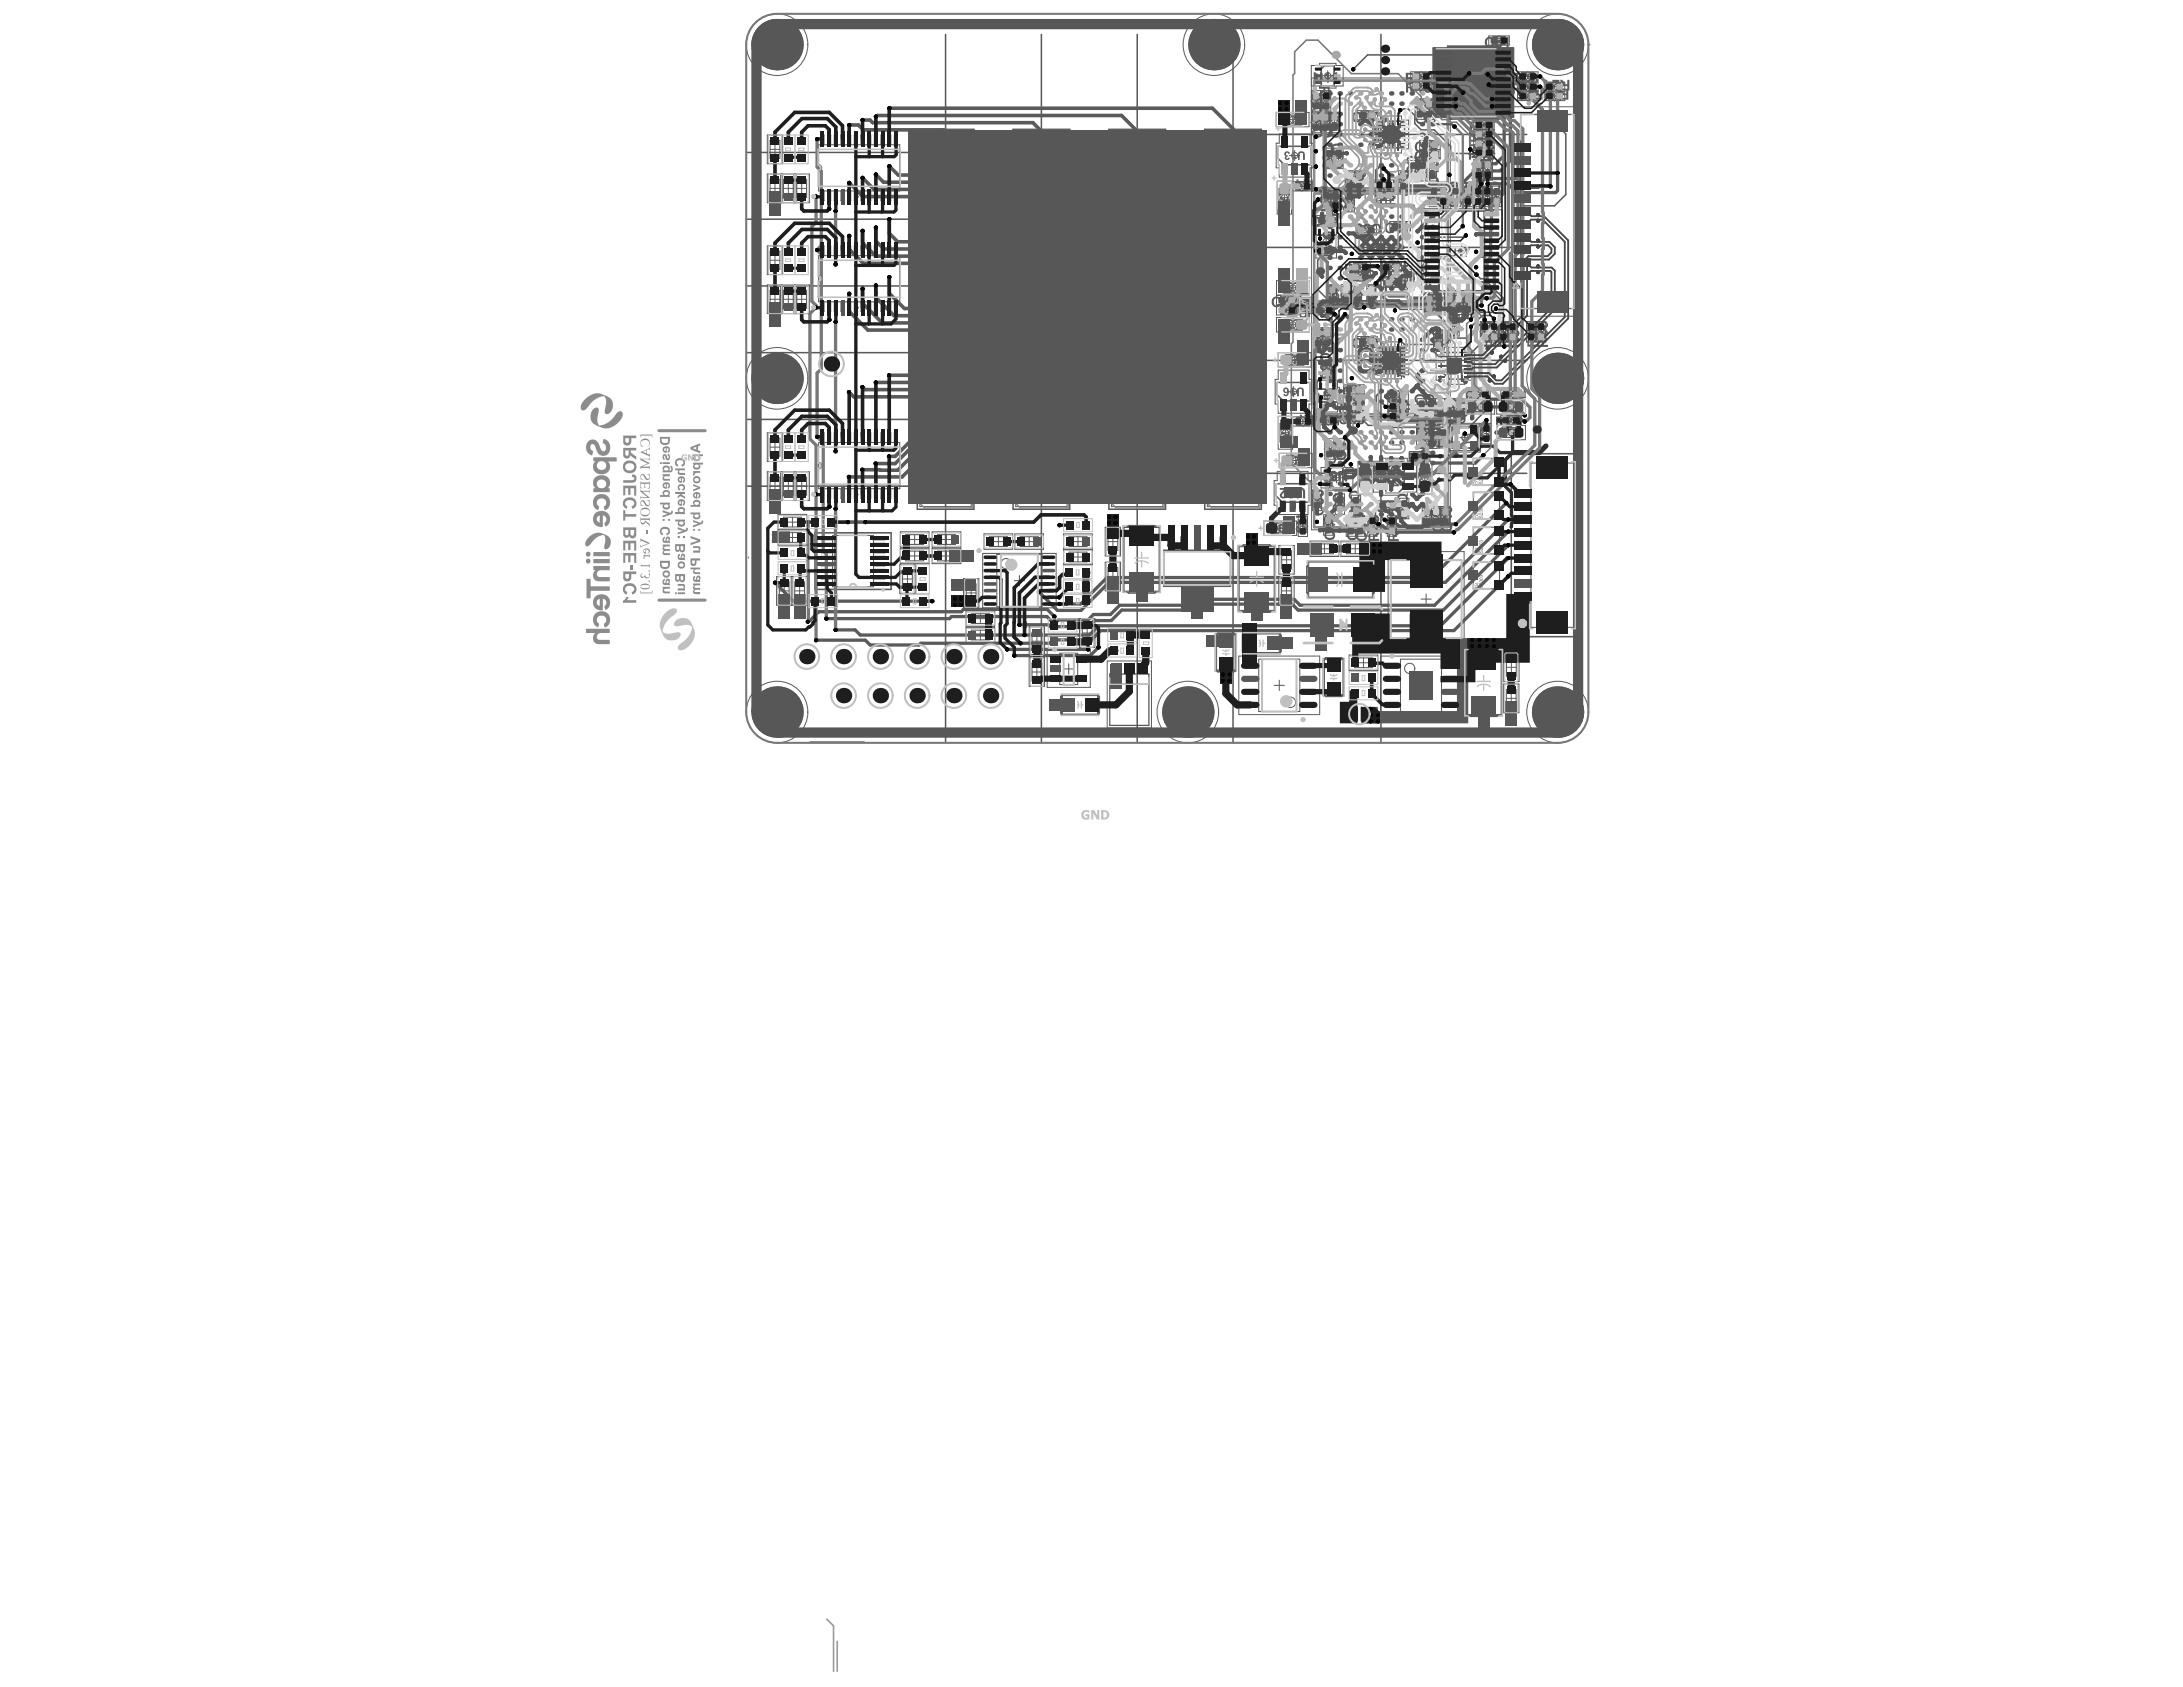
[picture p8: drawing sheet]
<svg xmlns="http://www.w3.org/2000/svg" width="279mm" height="216mm" viewBox="0 0 279 216" stroke-linecap="round" stroke-linejoin="round" font-family="sans-serif">
<path d="M183.4 6.2h1.9v-.3h6.6v.3h1.8v8.8h-1.8v.2h-6.6v-.2h-1.9z" fill="#5a5a5a"/>
<path d="M183.4 6.2h1.9v-.3h6.6v.3h1.8v8.8h-1.8v.2h-6.6v-.2h-1.9z" fill="none" stroke="#5a5a5a" stroke-width=".2"/>
<g fill="none" stroke="#5a5a5a" stroke-width=".13">
<path d="M164.8 15.3h1.3M165 19.9h1.4M165.4 14.6v1.4M165.7 19.2v1.4M167.8 12.9h2.6M167.8 15.7h3.6M168.4 12.3v1.3M168.4 15v1.3M169.3 9.7h1.3M169.6 15v1.3M169.7 12.3v1.3M169.9 9v1.4"/>
<path d="M170.1 19.6v1.3M170.8 15v1.3M171.3 19.6v1.3M174.3 14.8h1.4M175 14.1v1.3M176.1 17.2h2.6M176.7 16.6v1.3M178.1 16.6v1.3M181 14h2.5M181.2 9.8h1.3M181.2 11h1.3M181.7 13.3v1.3"/>
<path d="M181.9 9.1v2.5M182.4 18.6h1.3M182.4 19.7h1.3M182.9 13.3v1.3M183 17.9v2.5M187.9 10.6h1.3M188.6 9.9v1.3M189.3 18.4h1.3M189.3 17.2h1.3M189.3 19.5h1.3M189.3 16h1.3M189.9 15.3v4.9"/>
<path d="M191.2 5.2h1.3M191.9 4.5v1.3M194.9 12.3h1.3M194.9 11.1h1.3M194.9 9.8h1.3M195.5 9.1v3.8M198.3 12.3h1.3M198.3 11.1h1.3M199 10.4v2.5M163.7 25.3h1.3M164 38.4h1.3M164 39.7h1.3"/>
<path d="M164.4 24.6v1.3M164.7 37.8v2.6M164.8 36.8h1.3M165.5 36.2v1.3M166 23.8h1.3M166.4 39.1h1.3M166.6 23.2v1.3M167 38.4v1.3M168.8 39.7h1.3M169.1 30.9h1.3M169.1 25.7h2.5M169.1 28.2h1.3"/>
<path d="M169.5 20.3h2.5M169.5 39.1v1.3M169.7 25v1.3M169.7 27.5v1.3M169.7 30.3v1.3M169.9 37.8h1.3M170.5 37.1v1.3M170.9 25v1.3M171.6 37.8h1.3M172.1 23.2h2.5M172.1 25.8h1.3M172.2 37.1v1.3"/>
<path d="M172.8 22.5v1.3M172.8 25.1v1.4M173 37.8h1.3M173.4 34.2h1.3M173.4 35.4h1.3M173.7 37.1v1.3M173.9 22.5v1.3M174.1 33.5v2.5M174.2 29.5h1.3M174.9 28.8v1.3M174.9 37.8h1.3M175.5 37.1v1.3"/>
<path d="M175.9 24.3h2.5M176.1 31.7h1.3M176.6 23.7v1.3M176.7 31v1.3M177.4 34.2h1.3M177.8 23.7v1.3M177.8 36.2h1.3M178.1 33.5v1.4M178.4 35.5v1.3M178.5 28.9h1.4M178.9 23.2h1.4M179.2 28.3v1.3"/>
<path d="M179.6 22.5v1.3M179.7 35.8h1.3M180.3 21.9h3.6M180.4 35.1v1.3M180.9 21.2v1.3M182.1 21.2v1.3M182.9 25.1h2.5M182.9 38.3h1.3M182.9 39.5h1.3M183.3 21.2v1.3M183.5 24.5v1.3M183.6 37.6v2.5"/>
<path d="M184.7 24.5v1.3M184.9 38.9h3.6M185.5 38.3v1.3M185.6 25.1h1.4M186.3 24.5v1.3M186.4 32.1h1.3M186.7 38.3v1.3M187.1 31.4v1.4M187.2 25.1h5M187.9 24.5v1.3M187.9 38.3v1.3M188.6 21.7h2.5"/>
<path d="M189.2 24.5v1.3M189.2 21.1v1.3M190.4 24.5v1.3M190.4 21.1v1.3M191.6 24.5v1.3M163.9 55.4h1.3M164.5 54.7v1.3M164.8 41.6h1.3M164.9 50.1h1.3M165 46.1h1.4M165.2 58.9h1.3M165.5 40.9v1.3"/>
<path d="M165.6 49.5v1.3M165.7 45.4v1.3M165.8 58.3v1.3M166.1 53.9h1.3M166.8 53.3v1.3M168 43.3h2.5M168.7 42.6v1.3M169.2 47.1h1.3M169.2 50.6h1.3M169.3 53.8h1.4M169.5 57.5h2.6M169.9 42.6v1.3"/>
<path d="M169.9 46.4v1.3M169.9 50v1.3M170 53.1v1.3M170.1 56.8v1.3M171.4 56.8v1.3M172.6 51h1.3M172.6 52.2h1.3M172.6 49.8h1.3M172.6 53.4h1.3M173.3 49.2v4.8M174.3 43.7h1.4M175 43v1.3"/>
<path d="M176.1 46.1h2.6M176.7 45.5v1.3M176.7 59.9v1.3M178.1 45.5v1.3M178.3 52h1.3M178.3 53.3h1.3M178.3 50.6h1.3M178.9 50v1.3M178.9 51.3v2.6M181 58.4h1.4M181.3 52.3h6.1M181.7 57.7v1.3"/>
<path d="M182 55.5h1.3M182 54.3h1.3M182 56.8h1.3M182 51.7v1.3M182.6 53.7v3.8M183.1 51.7v1.3M183.4 43.5h1.3M184.1 56h1.3M184.1 42.9v1.3M184.3 51.7v1.3M184.7 55.4v1.3M185.5 51.7v1.3"/>
<path d="M185.5 54.4h4v3.3h-4zM185.5 41.7h1.3M185.5 46.8h1.3M186.2 41v1.3M186.2 46.2v1.3M186.7 51.7v1.3M186.8 56h1.3M187.5 55.4v1.3M188.8 50.5h1.3M188.8 52.1h1.3M189.4 42.5h4.9M189.4 49.8v1.4"/>
<path d="M189.5 51.4v1.3M189.6 55.5h1.3M190 41.8v1.3M190.2 54.8v1.3M191.2 41.8v1.3M192.4 41.8v1.3M192.7 53.8h1.4M192.7 55.4h1.4M192.7 52.1h1.4M192.7 50.5h1.4M193.4 49.8v1.4M193.4 51.4v1.3"/>
<path d="M193.4 53.1v1.3M193.4 54.7v1.3M193.6 41.8v1.3M195.3 42.5h2.6M196 41.8v1.3M197.3 41.8v1.3M163.2 67.6h1.3M163.9 66.9v1.4M164.8 63.1h1.3M165.4 62.4v1.3M166.1 67.3h1.3M166.8 66.7v1.3"/>
<path d="M167.9 64h1.3M168.6 63.4v1.3M169.3 67.2h1.4M170 66.5v1.3M170.4 61.1h1.3M170.8 64.5h1.3M171.1 60.5v1.3M171.5 63.9v1.3M172.2 67.3h2.5M172.9 64.7h1.3M172.9 66.7v1.3M173.6 64v1.3"/>
<path d="M174.1 61.1h1.3M174.1 66.7v1.3M174.7 60.5v1.3M175 67.3h1.3M175.7 66.7v1.3M176.1 60.6h1.3M177 64.7h1.3M177.5 67.3h1.3M177.6 64v1.3M177.9 61h1.3M178.2 66.7v1.3M178.5 60.4v1.3"/>
<path d="M179.1 65.1h1.3M179.7 64.4v1.3M181.7 61.1h1.3M182 66.1h3.6M182.4 60.5v1.3M182.6 65.5v1.3M183.8 65.5v1.3M185 65.5v1.3"/>
<circle cx="165.4" cy="15.3" r=".39"/>
<circle cx="165.7" cy="19.9" r=".39"/>
<circle cx="168.4" cy="15.7" r=".39"/>
<circle cx="168.4" cy="12.9" r=".39"/>
<circle cx="169.6" cy="15.7" r=".39"/>
<circle cx="169.7" cy="12.9" r=".39"/>
<circle cx="169.9" cy="9.7" r=".39"/>
<circle cx="170.8" cy="15.7" r=".39"/>
<circle cx="175" cy="14.8" r=".39"/>
<circle cx="176.7" cy="17.2" r=".39"/>
<circle cx="178.1" cy="17.2" r=".39"/>
<circle cx="181.7" cy="14" r=".39"/>
<circle cx="181.9" cy="11" r=".39"/>
<circle cx="181.9" cy="9.8" r=".39"/>
<circle cx="182.9" cy="14" r=".39"/>
<circle cx="183" cy="19.7" r=".39"/>
<circle cx="183" cy="18.6" r=".39"/>
<circle cx="188.6" cy="10.6" r=".39"/>
<circle cx="189.9" cy="18.4" r=".39"/>
<circle cx="189.9" cy="17.2" r=".39"/>
<circle cx="189.9" cy="19.5" r=".39"/>
<circle cx="189.9" cy="16" r=".39"/>
<circle cx="191.9" cy="5.2" r=".39"/>
<circle cx="195.5" cy="11.1" r=".39"/>
<circle cx="195.5" cy="9.8" r=".39"/>
<circle cx="195.5" cy="12.3" r=".39"/>
<circle cx="199" cy="11.1" r=".39"/>
<circle cx="199" cy="12.3" r=".39"/>
<circle cx="164.4" cy="25.3" r=".39"/>
<circle cx="164.7" cy="38.4" r=".39"/>
<circle cx="164.7" cy="39.7" r=".39"/>
<circle cx="165.5" cy="36.8" r=".39"/>
<circle cx="166.6" cy="23.8" r=".39"/>
<circle cx="167" cy="39.1" r=".39"/>
<circle cx="169.5" cy="39.7" r=".39"/>
<circle cx="169.7" cy="25.7" r=".39"/>
<circle cx="169.7" cy="28.2" r=".39"/>
<circle cx="169.7" cy="30.9" r=".39"/>
<circle cx="170.1" cy="20.3" r=".39"/>
<circle cx="170.5" cy="37.8" r=".39"/>
<circle cx="170.9" cy="25.7" r=".39"/>
<circle cx="171.3" cy="20.3" r=".39"/>
<circle cx="172.2" cy="37.8" r=".39"/>
<circle cx="172.8" cy="23.2" r=".39"/>
<circle cx="172.8" cy="25.8" r=".39"/>
<circle cx="173.7" cy="37.8" r=".39"/>
<circle cx="173.9" cy="23.2" r=".39"/>
<circle cx="174.1" cy="35.4" r=".39"/>
<circle cx="174.1" cy="34.2" r=".39"/>
<circle cx="174.9" cy="29.5" r=".39"/>
<circle cx="175.5" cy="37.8" r=".39"/>
<circle cx="176.6" cy="24.3" r=".39"/>
<circle cx="176.7" cy="31.7" r=".39"/>
<circle cx="177.8" cy="24.3" r=".39"/>
<circle cx="178.1" cy="34.2" r=".39"/>
<circle cx="178.4" cy="36.2" r=".39"/>
<circle cx="179.2" cy="28.9" r=".39"/>
<circle cx="179.6" cy="23.2" r=".39"/>
<circle cx="180.4" cy="35.8" r=".39"/>
<circle cx="180.9" cy="21.9" r=".39"/>
<circle cx="182.1" cy="21.9" r=".39"/>
<circle cx="183.3" cy="21.9" r=".39"/>
<circle cx="183.5" cy="25.1" r=".39"/>
<circle cx="183.6" cy="39.5" r=".39"/>
<circle cx="183.6" cy="38.3" r=".39"/>
<circle cx="184.7" cy="25.1" r=".39"/>
<circle cx="185.5" cy="38.9" r=".39"/>
<circle cx="186.3" cy="25.1" r=".39"/>
<circle cx="186.7" cy="38.9" r=".39"/>
<circle cx="187.1" cy="32.1" r=".39"/>
<circle cx="187.9" cy="38.9" r=".39"/>
<circle cx="187.9" cy="25.1" r=".39"/>
<circle cx="189.2" cy="25.1" r=".39"/>
<circle cx="189.2" cy="21.7" r=".39"/>
<circle cx="190.4" cy="25.1" r=".39"/>
<circle cx="190.4" cy="21.7" r=".39"/>
<circle cx="191.6" cy="25.1" r=".39"/>
<circle cx="164.5" cy="55.4" r=".39"/>
<circle cx="165.5" cy="41.6" r=".39"/>
<circle cx="165.6" cy="50.1" r=".39"/>
<circle cx="165.7" cy="46.1" r=".39"/>
<circle cx="165.8" cy="58.9" r=".39"/>
<circle cx="166.8" cy="53.9" r=".39"/>
<circle cx="168.7" cy="43.3" r=".39"/>
<circle cx="169.9" cy="43.3" r=".39"/>
<circle cx="169.9" cy="47.1" r=".39"/>
<circle cx="169.9" cy="50.6" r=".39"/>
<circle cx="170" cy="53.8" r=".39"/>
<circle cx="170.1" cy="57.5" r=".39"/>
<circle cx="171.4" cy="57.5" r=".39"/>
<circle cx="173.3" cy="49.8" r=".39"/>
<circle cx="173.3" cy="51" r=".39"/>
<circle cx="173.3" cy="52.2" r=".39"/>
<circle cx="173.3" cy="53.4" r=".39"/>
<circle cx="175" cy="43.7" r=".39"/>
<circle cx="176.7" cy="46.1" r=".39"/>
<circle cx="178.1" cy="46.1" r=".39"/>
<circle cx="178.9" cy="53.3" r=".39"/>
<circle cx="178.9" cy="52" r=".39"/>
<circle cx="178.9" cy="50.6" r=".39"/>
<circle cx="181.7" cy="58.4" r=".39"/>
<circle cx="182" cy="52.3" r=".39"/>
<circle cx="182.6" cy="56.8" r=".39"/>
<circle cx="182.6" cy="54.3" r=".39"/>
<circle cx="182.6" cy="55.5" r=".39"/>
<circle cx="183.1" cy="52.3" r=".39"/>
<circle cx="184.1" cy="43.5" r=".39"/>
<circle cx="184.3" cy="52.3" r=".39"/>
<circle cx="184.7" cy="56" r=".39"/>
<circle cx="185.5" cy="52.3" r=".39"/>
<circle cx="186.2" cy="46.8" r=".39"/>
<circle cx="186.2" cy="41.7" r=".39"/>
<circle cx="186.7" cy="52.3" r=".39"/>
<circle cx="187.5" cy="56" r=".39"/>
<circle cx="189.4" cy="50.5" r=".39"/>
<circle cx="189.5" cy="52.1" r=".39"/>
<circle cx="190" cy="42.5" r=".39"/>
<circle cx="190.2" cy="55.5" r=".39"/>
<circle cx="191.2" cy="42.5" r=".39"/>
<circle cx="192.4" cy="42.5" r=".39"/>
<circle cx="193.4" cy="53.8" r=".39"/>
<circle cx="193.4" cy="55.4" r=".39"/>
<circle cx="193.4" cy="50.5" r=".39"/>
<circle cx="193.4" cy="52.1" r=".39"/>
<circle cx="193.6" cy="42.5" r=".39"/>
<circle cx="196" cy="42.5" r=".39"/>
<circle cx="197.3" cy="42.5" r=".39"/>
<circle cx="163.9" cy="67.6" r=".39"/>
<circle cx="165.4" cy="63.1" r=".39"/>
<circle cx="166.8" cy="67.3" r=".39"/>
<circle cx="168.6" cy="64" r=".39"/>
<circle cx="170" cy="67.2" r=".39"/>
<circle cx="171.1" cy="61.1" r=".39"/>
<circle cx="171.5" cy="64.5" r=".39"/>
<circle cx="172.9" cy="67.3" r=".39"/>
<circle cx="173.6" cy="64.7" r=".39"/>
<circle cx="174.1" cy="67.3" r=".39"/>
<circle cx="174.7" cy="61.1" r=".39"/>
<circle cx="175.7" cy="67.3" r=".39"/>
<circle cx="176.7" cy="60.6" r=".39"/>
<circle cx="177.6" cy="64.7" r=".39"/>
<circle cx="178.2" cy="67.3" r=".39"/>
<circle cx="178.5" cy="61" r=".39"/>
<circle cx="179.7" cy="65.1" r=".39"/>
<circle cx="182.4" cy="61.1" r=".39"/>
<circle cx="182.6" cy="66.1" r=".39"/>
<circle cx="183.8" cy="66.1" r=".39"/>
<circle cx="185" cy="66.1" r=".39"/>
</g>
<path d="M194.6 14.6h6.9v24.9h-6.9zM194 36.2l.4 .7h-.8zM185.8 54.7h3.3v2.6h-3.3z" fill="none" stroke="#5a5a5a" stroke-width=".17"/>
<circle cx="186.3" cy="58.2" r=".19" fill="none" stroke="#5a5a5a" stroke-width=".39"/>
<g fill="#5a5a5a">
<path d="M165.9 36.2h.7v1.3h-.7z"/>
<path d="M164.4 36.2h.6v1.3h-.6z"/>
<path d="M162.8 67h.6v1.2h-.6z"/>
<path d="M164.3 67h.7v1.2h-.7z"/>
<path d="M164.7 58.3h.7v1.3h-.7z"/>
<path d="M166.3 58.3h.6v1.3h-.6z"/>
<path d="M163.9 55.8h1.3v.7h-1.3z"/>
<path d="M163.9 54.3h1.3v.6h-1.3z"/>
<path d="M164.4 40.9h.6v1.3h-.6z"/>
<path d="M165.9 40.9h.7v1.3h-.7z"/>
<path d="M174.1 61.6h1.3v.6h-1.3z"/>
<path d="M174.1 60h1.3v.7h-1.3z"/>
<path d="M166.1 45.4h.7v1.3h-.7z"/>
<path d="M164.6 45.4h.7v1.3h-.7z"/>
<path d="M181.7 61.6h1.3v.6h-1.3z"/>
<path d="M181.7 60h1.3v.7h-1.3z"/>
<path d="M163.8 24.2h1.2v.6h-1.2z"/>
<path d="M163.8 25.7h1.2v.7h-1.2z"/>
<path d="M165.9 14.7h.6v1.2h-.6z"/>
<path d="M164.3 14.7h.7v1.2h-.7z"/>
</g>
<path d="M184.2 27h5.8v10.2h-5.8z" fill="none" stroke="#5a5a5a" stroke-width=".2"/>
<g fill="none" stroke="#5a5a5a" stroke-width=".13">
<path d="M165 15.9h.9M165 14.7h.9M168 15h.8v1.4h-.8zM168 12.2h.8v1.4h-.8zM169.1 8.4h1.7v2.6h-1.7zM169.2 15h.8v1.4h-.8zM169.3 12.2h.8v1.4h-.8zM169.7 19.6h.8v1.4h-.8zM170.4 15h.8v1.4h-.8zM170.9 19.6h.8v1.4h-.8zM174.3 14.4h1.4v.7h-1.4zM181.1 9.4h1.5v.8h-1.5z"/>
<path d="M181.1 10.6h1.5v.8h-1.5zM181.3 13.2h.8v1.5h-.8zM182.3 18.2h1.4v.8h-1.4zM182.3 19.4h1.4v.7h-1.4zM182.5 13.2h.8v1.5h-.8zM185.6 6.2h5.9v8.7h-5.9zM185.6 14.2h-1.4v.4h1.4M185.6 6.5h-1.4v.4h1.4M185.6 7.4h-1.4v.4h1.4M185.6 8.2h-1.4v.4h1.4M185.6 9.1h-1.4v.4h1.4M185.6 9.9h-1.4v.4h1.4"/>
<path d="M185.6 10.8h-1.4v.4h1.4M185.6 11.7h-1.4v.4h1.4M185.6 12.5h-1.4v.4h1.4M185.6 13.4h-1.4v.4h1.4M189.2 18h1.5v.7h-1.5zM189.2 15.6h1.5v.8h-1.5zM189.2 16.8h1.5v.8h-1.5zM189.2 19.1h1.5v.8h-1.5zM191.1 4.8h1.5v.8h-1.5zM191.5 14.2h1.4v.4h-1.4M191.5 13.4h1.4v.4h-1.4M191.5 12.5h1.4v.4h-1.4"/>
<path d="M191.5 11.7h1.4v.4h-1.4M191.5 10.8h1.4v.4h-1.4M191.5 9.9h1.4v.4h-1.4M191.5 9.1h1.4v.4h-1.4M191.5 8.2h1.4v.4h-1.4M191.5 7.4h1.4v.4h-1.4M191.5 6.5h1.4v.4h-1.4M194.8 9.4h1.5v.8h-1.5zM194.8 10.7h1.5v.8h-1.5zM194.8 11.9h1.5v.8h-1.5zM198.2 11.9h1.5v.8h-1.5zM198.2 10.7h1.5v.8h-1.5z"/>
<path d="M163.8 24.8v1M164 38h1.4v.8h-1.4zM164 39.3h1.4v.8h-1.4zM165 24.8v1M165 37.4h.9M165 36.3h.9M165.9 23.5h1.4v.7h-1.4zM166.5 38.3h1v1.6h-1zM168.4 30.1h2.7v1.6h-2.7zM168.8 39.3h1.4v.8h-1.4zM169 27.8h1.5v.8h-1.5zM169.3 24.9h.8v1.5h-.8z"/>
<path d="M170.1 37h.8v1.5h-.8zM170.5 24.9h.8v1.5h-.8zM171.8 37h.8v1.5h-.8zM172.4 22.4h.8v1.5h-.8zM172.4 25.1h.8v1.4h-.8zM173.3 37h.8v1.5h-.8zM173.4 33.8h1.4v.8h-1.4zM173.4 35h1.4v.8h-1.4zM173.6 22.4h.7v1.5h-.7zM174.1 29.1h1.5v.8h-1.5zM175.1 37h.8v1.5h-.8zM176.2 23.6h.8v1.5h-.8z"/>
<path d="M177.3 33.8h1.5v.8h-1.5zM177.4 23.6h.8v1.5h-.8zM177.7 35.8h1.4v.8h-1.4zM178.5 28.6h1.4v.7h-1.4zM179.2 22.4h.8v1.5h-.8zM180 35.1h.8v1.4h-.8zM180.5 21.1h.8v1.5h-.8zM181.7 21.1h.8v1.5h-.8zM182.9 37.9h1.4v.8h-1.4zM182.9 39.1h1.4v.8h-1.4zM182.9 21.1h.8v1.5h-.8zM183.1 24.4h.8v1.5h-.8z"/>
<path d="M184.3 24.4h.8v1.5h-.8zM185.1 38.2h.8v1.5h-.8zM185.9 24.4h.8v1.5h-.8zM186.3 38.2h.8v1.5h-.8zM187.5 24.4h.8v1.5h-.8zM187.5 38.2h.8v1.5h-.8zM188.8 24.4h.8v1.5h-.8zM188.8 21h.8v1.5h-.8zM190 24.4h.8v1.5h-.8zM190 21h.8v1.5h-.8zM191.2 24.4h.8v1.5h-.8zM164 54.9v1"/>
<path d="M165 41h.9M165 42.1h.9M165.1 54.9v1M165.2 46.6h1M165.2 45.5h1M165.4 58.4h.9M165.4 59.5h.9M166 53.5h1.5v.8h-1.5zM168.3 42.5h.8v1.5h-.8zM168.6 49.8h2.6v1.6h-2.6zM169.3 53.4h1.4v.8h-1.4zM169.5 46.4h.8v1.4h-.8z"/>
<path d="M169.5 42.5h.8v1.5h-.8zM169.7 56.7h.8v1.5h-.8zM170.2 59.8h1.7v2.7h-1.7zM171.1 56.7h.7v1.5h-.7zM172.6 50.6h1.4v.8h-1.4zM172.6 49.4h1.4v.8h-1.4zM172.6 51.8h1.4v.8h-1.4zM172.6 53h1.4v.8h-1.4zM174.3 43.3h1.4v.8h-1.4zM178.2 51.6h1.5v.8h-1.5zM178.2 50.2h1.5v.8h-1.5zM178.2 52.9h1.5v.8h-1.5z"/>
<path d="M181 58h1.4v.8h-1.4zM181.6 51.6h.8v1.5h-.8zM181.9 55.1h1.4v.8h-1.4zM181.9 53.9h1.4v.8h-1.4zM181.9 56.4h1.4v.8h-1.4zM182.8 51.6h.7v1.5h-.7zM183.7 42.8h.8v1.5h-.8zM183.9 51.6h.8v1.5h-.8zM184.3 55.3h.8v1.4h-.8zM185.1 51.6h.8v1.5h-.8zM185.8 41h.8v1.4h-.8zM185.8 54.7h3.3v2.6h-3.3z"/>
<path d="M186.3 51.6h.8v1.5h-.8zM188.3 51.4h2.3v1.3h-2.3zM188.7 50.1h1.4v.8h-1.4zM189.7 41.7h.7v1.5h-.7zM189.8 54.8h.8v1.4h-.8zM190.8 41.7h.8v1.5h-.8zM192 41.7h.8v1.5h-.8zM192.2 51.4h2.3v1.3h-2.3zM192.2 54.7h2.3v1.3h-2.3zM192.7 53.4h1.4v.8h-1.4zM192.7 50.1h1.4v.8h-1.4zM193.2 41.7h.8v1.5h-.8z"/>
<path d="M195.6 41.7h.8v1.5h-.8zM196.9 41.7h.7v1.5h-.7zM163.4 67h.9M163.4 68.2h.9M166.4 66.6h.7v1.5h-.7zM168.2 63.3h.7v1.5h-.7zM169.6 66.5h.8v1.4h-.8zM171.1 63.8h.8v1.4h-.8zM172.5 66.6h.8v1.4h-.8zM173.2 64h.7v1.4h-.7zM173.7 66.6h.8v1.4h-.8zM174.2 60.7v.9"/>
<path d="M175.3 66.6h.7v1.4h-.7zM175.3 60.7v.9M176.9 64.3h1.4v.8h-1.4zM177.8 66.6h.7v1.4h-.7zM179.3 64.4h.8v1.4h-.8zM181.8 60.7v.9M182.2 65.4h.8v1.5h-.8zM182.9 60.7v.9M183.4 65.4h.8v1.5h-.8zM184.6 65.4h.8v1.5h-.8z"/>
</g>
<g fill="#5a5a5a">
<path d="M193.2 41.7h.8v.4h-.8z" fill-rule="evenodd"/>
<path d="M193.2 42.8h.8v.4h-.8z" fill-rule="evenodd"/>
<path d="M189.7 41.7h.7v.4h-.7z" fill-rule="evenodd"/>
<path d="M189.7 42.8h.7v.4h-.7z" fill-rule="evenodd"/>
<path d="M190.8 42.8h.8v.4h-.8z" fill-rule="evenodd"/>
<path d="M190.8 41.7h.8v.4h-.8z" fill-rule="evenodd"/>
<path d="M192 41.7h.8v.4h-.8z" fill-rule="evenodd"/>
<path d="M192 42.8h.8v.4h-.8z" fill-rule="evenodd"/>
<path d="M189.2 18h.4v.7h-.4z" fill-rule="evenodd"/>
<path d="M190.3 18h.4v.7h-.4z" fill-rule="evenodd"/>
<path d="M190.3 16.8h.4v.8h-.4z" fill-rule="evenodd"/>
<path d="M189.2 16.8h.4v.8h-.4z" fill-rule="evenodd"/>
<path d="M196.9 42.8h.7v.4h-.7z" fill-rule="evenodd"/>
<path d="M196.9 41.7h.7v.4h-.7z" fill-rule="evenodd"/>
<path d="M189.2 19.1h.4v.8h-.4z" fill-rule="evenodd"/>
<path d="M190.3 19.1h.4v.8h-.4z" fill-rule="evenodd"/>
<path d="M190.3 15.6h.4v.8h-.4z" fill-rule="evenodd"/>
<path d="M189.2 15.6h.4v.8h-.4z" fill-rule="evenodd"/>
<path d="M195.6 42.8h.8v.4h-.8z" fill-rule="evenodd"/>
<path d="M195.6 41.7h.8v.4h-.8z" fill-rule="evenodd"/>
<path d="M194.8 11.9h.4v.8h-.4z" fill-rule="evenodd"/>
<path d="M195.9 11.9h.4v.8h-.4z" fill-rule="evenodd"/>
<path d="M198.2 10.7h.4v.8h-.4z" fill-rule="evenodd"/>
<path d="M199.3 10.7h.4v.8h-.4z" fill-rule="evenodd"/>
<path d="M195.9 9.4h.4v.8h-.4z" fill-rule="evenodd"/>
<path d="M194.8 9.4h.4v.8h-.4z" fill-rule="evenodd"/>
<path d="M191.1 4.8h.4v.8h-.4z" fill-rule="evenodd"/>
<path d="M192.2 4.8h.4v.8h-.4z" fill-rule="evenodd"/>
<path d="M190 22.1h.8v.4h-.8z" fill-rule="evenodd"/>
<path d="M190 21h.8v.4h-.8z" fill-rule="evenodd"/>
<path d="M188.8 21h.8v.4h-.8z" fill-rule="evenodd"/>
<path d="M188.8 22.1h.8v.4h-.8z" fill-rule="evenodd"/>
<path d="M194.8 10.7h.4v.8h-.4z" fill-rule="evenodd"/>
<path d="M195.9 10.7h.4v.8h-.4z" fill-rule="evenodd"/>
<path d="M163.9 64.3h.6v.8h-.6z" fill-rule="evenodd"/>
<path d="M163.9 61.1h.6v.8h-.6z" fill-rule="evenodd"/>
<path d="M166.4 61.1h.6v.8h-.6z" fill-rule="evenodd"/>
<path d="M166.4 64.3h.6v.8h-.6z" fill-rule="evenodd"/>
<path d="M165.1 64.3h.7v.8h-.7z" fill-rule="evenodd"/>
<path d="M164.3 62.3h2.3v1.4h-2.3z" fill-rule="evenodd"/>
<path d="M166.4 66.6h.7v.4h-.7z" fill-rule="evenodd"/>
<path d="M166.4 67.7h.7v.4h-.7z" fill-rule="evenodd"/>
<path d="M175.2 29.1h.4v.8h-.4z" fill-rule="evenodd"/>
<path d="M174.1 29.1h.4v.8h-.4z" fill-rule="evenodd"/>
<path d="M164.1 21.1h.7v.8h-.7z" fill-rule="evenodd"/>
<path d="M164.1 17.9h.7v.8h-.7z" fill-rule="evenodd"/>
<path d="M166.6 17.9h.7v.8h-.7z" fill-rule="evenodd"/>
<path d="M166.6 21.1h.7v.8h-.7z" fill-rule="evenodd"/>
<path d="M165.4 21.1h.6v.8h-.6z" fill-rule="evenodd"/>
<path d="M182.3 18.2h.4v.8h-.4z" fill-rule="evenodd"/>
<path d="M183.3 18.2h.4v.8h-.4z" fill-rule="evenodd"/>
<path d="M169.3 13.2h.8v.4h-.8z" fill-rule="evenodd"/>
<path d="M169.3 12.2h.8v.4h-.8z" fill-rule="evenodd"/>
<path d="M168 15h.8v.3h-.8z" fill-rule="evenodd"/>
<path d="M168 16h.8v.4h-.8z" fill-rule="evenodd"/>
<path d="M169.2 16h.8v.4h-.8z" fill-rule="evenodd"/>
<path d="M169.2 15h.8v.3h-.8z" fill-rule="evenodd"/>
<path d="M173.6 23.5h.7v.4h-.7z" fill-rule="evenodd"/>
<path d="M173.6 22.4h.7v.4h-.7z" fill-rule="evenodd"/>
<path d="M182.9 55.1h.4v.8h-.4z" fill-rule="evenodd"/>
<path d="M181.9 55.1h.4v.8h-.4z" fill-rule="evenodd"/>
<path d="M173.3 38.1h.8v.4h-.8z" fill-rule="evenodd"/>
<path d="M173.3 37h.8v.4h-.8z" fill-rule="evenodd"/>
<path d="M170.1 37h.8v.4h-.8z" fill-rule="evenodd"/>
<path d="M170.1 38.1h.8v.4h-.8z" fill-rule="evenodd"/>
<path d="M173.2 65h.7v.4h-.7z" fill-rule="evenodd"/>
<path d="M173.2 64h.7v.4h-.7z" fill-rule="evenodd"/>
<path d="M172.6 50.6h.4v.8h-.4z" fill-rule="evenodd"/>
<path d="M173.6 50.6h.4v.8h-.4z" fill-rule="evenodd"/>
<path d="M173.6 51.8h.4v.8h-.4z" fill-rule="evenodd"/>
<path d="M172.6 51.8h.4v.8h-.4z" fill-rule="evenodd"/>
<path d="M169.7 57.8h.8v.4h-.8z" fill-rule="evenodd"/>
<path d="M169.7 56.7h.8v.4h-.8z" fill-rule="evenodd"/>
<path d="M189.8 54.8h.8v.4h-.8z" fill-rule="evenodd"/>
<path d="M189.8 55.8h.8v.4h-.8z" fill-rule="evenodd"/>
<path d="M186.3 51.6h.8v.4h-.8z" fill-rule="evenodd"/>
<path d="M186.3 52.7h.8v.4h-.8z" fill-rule="evenodd"/>
<path d="M164 51.3h.7v.8h-.7z" fill-rule="evenodd"/>
<path d="M164 48.2h.7v.7h-.7z" fill-rule="evenodd"/>
<path d="M166.5 48.2h.6v.7h-.6z" fill-rule="evenodd"/>
<path d="M166.5 51.3h.6v.8h-.6z" fill-rule="evenodd"/>
<path d="M165.2 51.3h.7v.8h-.7z" fill-rule="evenodd"/>
<path d="M183.1 24.4h.8v.4h-.8z" fill-rule="evenodd"/>
<path d="M183.1 25.5h.8v.4h-.8z" fill-rule="evenodd"/>
<path d="M183.9 37.9h.4v.8h-.4z" fill-rule="evenodd"/>
<path d="M182.9 37.9h.3v.8h-.3z" fill-rule="evenodd"/>
<path d="M183.9 39.1h.4v.8h-.4z" fill-rule="evenodd"/>
<path d="M182.9 39.1h.3v.8h-.3z" fill-rule="evenodd"/>
<path d="M168.2 64.4h.7v.4h-.7z" fill-rule="evenodd"/>
<path d="M168.2 63.3h.7v.4h-.7z" fill-rule="evenodd"/>
<path d="M169.6 66.5h.8v.4h-.8z" fill-rule="evenodd"/>
<path d="M169.6 67.5h.8v.4h-.8z" fill-rule="evenodd"/>
<path d="M182.9 53.9h.4v.8h-.4z" fill-rule="evenodd"/>
<path d="M181.9 53.9h.4v.8h-.4z" fill-rule="evenodd"/>
<path d="M184.6 65.4h.8v.4h-.8z" fill-rule="evenodd"/>
<path d="M184.6 66.5h.8v.4h-.8z" fill-rule="evenodd"/>
<path d="M184.3 55.3h.8v.4h-.8z" fill-rule="evenodd"/>
<path d="M184.3 56.3h.8v.4h-.8z" fill-rule="evenodd"/>
<path d="M182.2 66.5h.8v.4h-.8z" fill-rule="evenodd"/>
<path d="M182.2 65.4h.8v.4h-.8z" fill-rule="evenodd"/>
<path d="M182.9 56.4h.4v.8h-.4z" fill-rule="evenodd"/>
<path d="M181.9 56.4h.4v.8h-.4z" fill-rule="evenodd"/>
<path d="M179.7 60.7h.8v.6h-.8z" fill-rule="evenodd"/>
<path d="M179.7 59.4h.8v.7h-.8z" fill-rule="evenodd"/>
<path d="M176.6 59.4h.8v.7h-.8z" fill-rule="evenodd"/>
<path d="M176.6 61.9h.8v.7h-.8z" fill-rule="evenodd"/>
<path d="M179.7 61.9h.8v.7h-.8z" fill-rule="evenodd"/>
<path d="M178 64.3h.3v.8h-.3z" fill-rule="evenodd"/>
<path d="M176.9 64.3h.4v.8h-.4z" fill-rule="evenodd"/>
<path d="M171.1 56.7h.7v.4h-.7z" fill-rule="evenodd"/>
<path d="M171.1 57.8h.7v.4h-.7z" fill-rule="evenodd"/>
<path d="M169.3 53.4h.4v.8h-.4z" fill-rule="evenodd"/>
<path d="M170.3 53.4h.4v.8h-.4z" fill-rule="evenodd"/>
<path d="M171.1 63.8h.8v.4h-.8z" fill-rule="evenodd"/>
<path d="M171.1 64.8h.8v.4h-.8z" fill-rule="evenodd"/>
<path d="M170.5 26h.8v.4h-.8z" fill-rule="evenodd"/>
<path d="M170.5 24.9h.8v.4h-.8z" fill-rule="evenodd"/>
<path d="M182.5 13.2h.8v.4h-.8z" fill-rule="evenodd"/>
<path d="M182.5 14.3h.8v.4h-.8z" fill-rule="evenodd"/>
<path d="M179.3 51.6h.4v.8h-.4z" fill-rule="evenodd"/>
<path d="M178.2 51.6h.4v.8h-.4z" fill-rule="evenodd"/>
<path d="M191.2 24.4h.8v.4h-.8z" fill-rule="evenodd"/>
<path d="M191.2 25.5h.8v.4h-.8z" fill-rule="evenodd"/>
<path d="M164 38h.4v.8h-.4z" fill-rule="evenodd"/>
<path d="M165 38h.4v.8h-.4z" fill-rule="evenodd"/>
<path d="M165 39.3h.4v.8h-.4z" fill-rule="evenodd"/>
<path d="M164 39.3h.4v.8h-.4z" fill-rule="evenodd"/>
<path d="M182 58h.4v.8h-.4z" fill-rule="evenodd"/>
<path d="M181 58h.4v.8h-.4z" fill-rule="evenodd"/>
<path d="M169.5 47.4h.8v.4h-.8z" fill-rule="evenodd"/>
<path d="M169.5 46.4h.8v.4h-.8z" fill-rule="evenodd"/>
<path d="M166 53.5h.4v.8h-.4z" fill-rule="evenodd"/>
<path d="M167.1 53.5h.4v.8h-.4z" fill-rule="evenodd"/>
<path d="M185.9 25.5h.8v.4h-.8z" fill-rule="evenodd"/>
<path d="M185.9 24.4h.8v.4h-.8z" fill-rule="evenodd"/>
<path d="M167 23.5h.3v.7h-.3z" fill-rule="evenodd"/>
<path d="M165.9 23.5h.4v.7h-.4z" fill-rule="evenodd"/>
<path d="M181.1 10.6h.4v.8h-.4z" fill-rule="evenodd"/>
<path d="M182.2 10.6h.4v.8h-.4z" fill-rule="evenodd"/>
<path d="M173.6 49.4h.4v.8h-.4z" fill-rule="evenodd"/>
<path d="M172.6 49.4h.4v.8h-.4z" fill-rule="evenodd"/>
<path d="M185.1 51.6h.8v.4h-.8z" fill-rule="evenodd"/>
<path d="M185.1 52.7h.8v.4h-.8z" fill-rule="evenodd"/>
<path d="M183.4 66.5h.8v.4h-.8z" fill-rule="evenodd"/>
<path d="M183.4 65.4h.8v.4h-.8z" fill-rule="evenodd"/>
<path d="M192.2 54.7h.6v1.3h-.6z" fill-rule="evenodd"/>
<path d="M194 54.7h.5v1.3h-.5z" fill-rule="evenodd"/>
<path d="M169 27.8h.4v.8h-.4z" fill-rule="evenodd"/>
<path d="M170.1 27.8h.4v.8h-.4z" fill-rule="evenodd"/>
<path d="M181.1 9.4h.4v.8h-.4z" fill-rule="evenodd"/>
<path d="M182.2 9.4h.4v.8h-.4z" fill-rule="evenodd"/>
<path d="M178.2 52.9h.4v.8h-.4z" fill-rule="evenodd"/>
<path d="M179.3 52.9h.4v.8h-.4z" fill-rule="evenodd"/>
<path d="M177.8 66.6h.7v.4h-.7z" fill-rule="evenodd"/>
<path d="M177.8 67.6h.7v.4h-.7z" fill-rule="evenodd"/>
<path d="M186.3 38.2h.8v.4h-.8z" fill-rule="evenodd"/>
<path d="M186.3 39.3h.8v.4h-.8z" fill-rule="evenodd"/>
<path d="M181.3 13.2h.8v.4h-.8z" fill-rule="evenodd"/>
<path d="M181.3 14.3h.8v.4h-.8z" fill-rule="evenodd"/>
<path d="M172.4 22.4h.8v.4h-.8z" fill-rule="evenodd"/>
<path d="M172.4 23.5h.8v.4h-.8z" fill-rule="evenodd"/>
<path d="M175.1 37h.8v.4h-.8z" fill-rule="evenodd"/>
<path d="M175.1 38.1h.8v.4h-.8z" fill-rule="evenodd"/>
<path d="M171.8 38.1h.8v.4h-.8z" fill-rule="evenodd"/>
<path d="M171.8 37h.8v.4h-.8z" fill-rule="evenodd"/>
<path d="M172.6 53h.4v.8h-.4z" fill-rule="evenodd"/>
<path d="M173.6 53h.4v.8h-.4z" fill-rule="evenodd"/>
<path d="M182.3 19.4h.4v.7h-.4z" fill-rule="evenodd"/>
<path d="M183.3 19.4h.4v.7h-.4z" fill-rule="evenodd"/>
<path d="M181.7 22.2h.8v.4h-.8z" fill-rule="evenodd"/>
<path d="M181.7 21.1h.8v.4h-.8z" fill-rule="evenodd"/>
<path d="M180 35.1h.8v.4h-.8z" fill-rule="evenodd"/>
<path d="M180 36.1h.8v.4h-.8z" fill-rule="evenodd"/>
<path d="M182.8 51.6h.7v.4h-.7z" fill-rule="evenodd"/>
<path d="M182.8 52.7h.7v.4h-.7z" fill-rule="evenodd"/>
<path d="M181.6 52.7h.8v.4h-.8z" fill-rule="evenodd"/>
<path d="M181.6 51.6h.8v.4h-.8z" fill-rule="evenodd"/>
<path d="M169.7 20.6h.8v.4h-.8z" fill-rule="evenodd"/>
<path d="M169.7 19.6h.8v.3h-.8z" fill-rule="evenodd"/>
<path d="M190.1 51.4h.5v1.3h-.5z" fill-rule="evenodd"/>
<path d="M188.3 51.4h.5v1.3h-.5z" fill-rule="evenodd"/>
<path d="M193.7 53.4h.4v.8h-.4z" fill-rule="evenodd"/>
<path d="M192.7 53.4h.4v.8h-.4z" fill-rule="evenodd"/>
<path d="M192.2 51.4h.6v1.3h-.6z" fill-rule="evenodd"/>
<path d="M194 51.4h.5v1.3h-.5z" fill-rule="evenodd"/>
<path d="M188.7 50.1h.4v.8h-.4z" fill-rule="evenodd"/>
<path d="M189.8 50.1h.3v.8h-.3z" fill-rule="evenodd"/>
<path d="M174.3 43.3h.4v.8h-.4z" fill-rule="evenodd"/>
<path d="M175.3 43.3h.4v.8h-.4z" fill-rule="evenodd"/>
<path d="M172.4 26.1h.8v.4h-.8z" fill-rule="evenodd"/>
<path d="M172.4 25.1h.8v.4h-.8z" fill-rule="evenodd"/>
<path d="M170.9 19.6h.8v.3h-.8z" fill-rule="evenodd"/>
<path d="M170.9 20.6h.8v.4h-.8z" fill-rule="evenodd"/>
<path d="M174.4 33.8h.4v.8h-.4z" fill-rule="evenodd"/>
<path d="M173.4 33.8h.3v.8h-.3z" fill-rule="evenodd"/>
<path d="M174.4 35h.4v.8h-.4z" fill-rule="evenodd"/>
<path d="M173.4 35h.3v.8h-.3z" fill-rule="evenodd"/>
<path d="M175.3 14.4h.4v.7h-.4z" fill-rule="evenodd"/>
<path d="M174.3 14.4h.4v.7h-.4z" fill-rule="evenodd"/>
<path d="M170.4 16h.8v.4h-.8z" fill-rule="evenodd"/>
<path d="M170.4 15h.8v.3h-.8z" fill-rule="evenodd"/>
<path d="M198.2 11.9h.4v.8h-.4z" fill-rule="evenodd"/>
<path d="M199.3 11.9h.4v.8h-.4z" fill-rule="evenodd"/>
<path d="M176.2 23.6h.8v.4h-.8z" fill-rule="evenodd"/>
<path d="M176.2 24.7h.8v.4h-.8z" fill-rule="evenodd"/>
<path d="M185.1 39.3h.8v.4h-.8z" fill-rule="evenodd"/>
<path d="M185.1 38.2h.8v.4h-.8z" fill-rule="evenodd"/>
<path d="M185.8 42h.8v.4h-.8z" fill-rule="evenodd"/>
<path d="M185.8 41h.8v.4h-.8z" fill-rule="evenodd"/>
<path d="M183.9 52.7h.8v.4h-.8z" fill-rule="evenodd"/>
<path d="M183.9 51.6h.8v.4h-.8z" fill-rule="evenodd"/>
<path d="M179.3 64.4h.8v.4h-.8z" fill-rule="evenodd"/>
<path d="M179.3 65.4h.8v.4h-.8z" fill-rule="evenodd"/>
<path d="M187.5 25.5h.8v.4h-.8z" fill-rule="evenodd"/>
<path d="M187.5 24.4h.8v.4h-.8z" fill-rule="evenodd"/>
<path d="M169.5 43.6h.8v.4h-.8z" fill-rule="evenodd"/>
<path d="M169.5 42.5h.8v.4h-.8z" fill-rule="evenodd"/>
<path d="M179.3 50.2h.4v.8h-.4z" fill-rule="evenodd"/>
<path d="M178.2 50.2h.4v.8h-.4z" fill-rule="evenodd"/>
<path d="M173.7 66.6h.8v.4h-.8z" fill-rule="evenodd"/>
<path d="M173.7 67.6h.8v.4h-.8z" fill-rule="evenodd"/>
<path d="M172.5 66.6h.8v.4h-.8z" fill-rule="evenodd"/>
<path d="M172.5 67.6h.8v.4h-.8z" fill-rule="evenodd"/>
<path d="M182.9 21.1h.8v.4h-.8z" fill-rule="evenodd"/>
<path d="M182.9 22.2h.8v.4h-.8z" fill-rule="evenodd"/>
<path d="M180.5 21.1h.8v.4h-.8z" fill-rule="evenodd"/>
<path d="M180.5 22.2h.8v.4h-.8z" fill-rule="evenodd"/>
<path d="M179.2 23.5h.8v.4h-.8z" fill-rule="evenodd"/>
<path d="M179.2 22.4h.8v.4h-.8z" fill-rule="evenodd"/>
<path d="M177.4 24.7h.8v.4h-.8z" fill-rule="evenodd"/>
<path d="M177.4 23.6h.8v.4h-.8z" fill-rule="evenodd"/>
<path d="M190 24.4h.8v.4h-.8z" fill-rule="evenodd"/>
<path d="M190 25.5h.8v.4h-.8z" fill-rule="evenodd"/>
<path d="M188.8 25.5h.8v.4h-.8z" fill-rule="evenodd"/>
<path d="M188.8 24.4h.8v.4h-.8z" fill-rule="evenodd"/>
<path d="M184.3 25.5h.8v.4h-.8z" fill-rule="evenodd"/>
<path d="M184.3 24.4h.8v.4h-.8z" fill-rule="evenodd"/>
<path d="M179.5 28.6h.4v.7h-.4z" fill-rule="evenodd"/>
<path d="M178.5 28.6h.4v.7h-.4z" fill-rule="evenodd"/>
<path d="M177.7 35.8h.4v.8h-.4z" fill-rule="evenodd"/>
<path d="M178.7 35.8h.4v.8h-.4z" fill-rule="evenodd"/>
<path d="M178.4 33.8h.4v.8h-.4z" fill-rule="evenodd"/>
<path d="M177.3 33.8h.4v.8h-.4z" fill-rule="evenodd"/>
<path d="M183.7 43.9h.8v.4h-.8z" fill-rule="evenodd"/>
<path d="M183.7 42.8h.8v.4h-.8z" fill-rule="evenodd"/>
<path d="M169.8 39.3h.4v.8h-.4z" fill-rule="evenodd"/>
<path d="M168.8 39.3h.3v.8h-.3z" fill-rule="evenodd"/>
<path d="M168 12.2h.8v.4h-.8z" fill-rule="evenodd"/>
<path d="M168 13.2h.8v.4h-.8z" fill-rule="evenodd"/>
<path d="M168.3 42.5h.8v.4h-.8z" fill-rule="evenodd"/>
<path d="M168.3 43.6h.8v.4h-.8z" fill-rule="evenodd"/>
<path d="M175.3 67.6h.7v.4h-.7z" fill-rule="evenodd"/>
<path d="M175.3 66.6h.7v.4h-.7z" fill-rule="evenodd"/>
<path d="M192.7 50.1h.4v.8h-.4z" fill-rule="evenodd"/>
<path d="M193.7 50.1h.4v.8h-.4z" fill-rule="evenodd"/>
<path d="M187.5 38.2h.8v.4h-.8z" fill-rule="evenodd"/>
<path d="M187.5 39.3h.8v.4h-.8z" fill-rule="evenodd"/>
<path d="M169.3 26h.8v.4h-.8z" fill-rule="evenodd"/>
<path d="M169.3 24.9h.8v.4h-.8z" fill-rule="evenodd"/>
</g>
<g fill="none" stroke="#5a5a5a" stroke-width=".13">
<path d="M117.7 16.9h6.6v5.2h-6.6zM130 16.9h6.6v5.2h-6.6zM142.3 16.9h6.5v5.2h-6.5zM154.5 16.9h6.6v5.2h-6.6zM185.7 6.6l1.1 1.1M185.7 7.2h1.1M186.3 6.6v1.1M186.8 6.6l-1.1 1.1M188.2 6.2a.4 .4 0 0 0 .4 .4 .4 .4 0 0 0 .4-.4M117.7 25.4h6.6v5.3h-6.6zM117.7 34h6.6v5.2h-6.6zM130 25.4h6.6v5.3h-6.6z"/>
<path d="M130 34h6.6v5.2h-6.6zM142.3 25.4h6.5v5.3h-6.5zM142.3 34h6.5v5.2h-6.5zM154.5 25.4h6.6v5.3h-6.6zM154.5 34h6.6v5.2h-6.6zM117.7 42.5h6.6v5.3h-6.6zM117.7 51.1h6.6v5.2h-6.6zM117.7 59.6h6.6v5.2h-6.6zM130 42.5h6.6v5.3h-6.6zM130 51.1h6.6v5.2h-6.6zM130 59.6h6.6v5.2h-6.6zM142.3 42.5h6.5v5.3h-6.5z"/>
<path d="M142.3 51.1h6.5v5.2h-6.5zM142.3 59.6h6.5v5.2h-6.5zM154.5 42.5h6.6v5.3h-6.6zM154.5 51.1h6.6v5.2h-6.6zM154.5 59.6h6.6v5.2h-6.6zM188.6 58.7h3.3v3.4h-3.3zM188.6 71.9h3.3v3.5h-3.3zM188.6 63h3.3v3.4h-3.3zM188.6 67.5h3.3v3.4h-3.3z"/>
</g>
<g fill="#5a5a5a">
<path d="M188.2 73.3h.4v.7h-.4z" fill-rule="evenodd"/>
<path d="M191.9 74.5h.3v.8h-.3z" fill-rule="evenodd"/>
<path d="M191.9 72h.3v.8h-.3z" fill-rule="evenodd"/>
<path d="M188.2 68.8h.4v.8h-.4z" fill-rule="evenodd"/>
<path d="M191.9 70h.3v.8h-.3z" fill-rule="evenodd"/>
<path d="M191.9 67.6h.3v.8h-.3z" fill-rule="evenodd"/>
<path d="M188.2 64.3h.4v.8h-.4z" fill-rule="evenodd"/>
<path d="M191.9 65.5h.3v.8h-.3z" fill-rule="evenodd"/>
<path d="M191.9 63.1h.3v.8h-.3z" fill-rule="evenodd"/>
<path d="M188.2 60h.4v.8h-.4z" fill-rule="evenodd"/>
<path d="M191.9 61.2h.3v.8h-.3z" fill-rule="evenodd"/>
<path d="M191.9 58.8h.3v.8h-.3z" fill-rule="evenodd"/>
</g>
<g fill="#5a5a5a">
<path d="M171.4 60.4l.3-.1h.2a.5 .5 0 0 1 .5 .6v.7h-.3v-.8a.28 .28 0 0 0-.3-.3 .28 .28 0 0 0-.2 .4v.7h-.3z"/>
<path d="M169.2 31.7l1 .1a.56 .56 0 0 1 .4 .4 .56 .56 0 0 1-.2 .6h-1.2v-.3h.8a.29 .29 0 0 0 .4-.2 .29 .29 0 0 0-.4-.3h-.8z"/>
<path d="M169.2 30.9h1.4v.2h-1l.2 .3h-.2l-.4-.3z"/>
<path d="M168.1 9.3h.3v.7a.29 .29 0 0 0 .3 .4 .29 .29 0 0 0 .2-.4v-.7h.3v.9a.53 .53 0 0 1-.7 .4 .53 .53 0 0 1-.4-.6z"/>
<path d="M169.5 9.6l.4-.3h.2v1.3h-.3v-1l-.3 .2z"/>
<path d="M170.5 9.6l.4-.3h.2v1.3h-.2v-1l-.4 .2z"/>
<path d="M169.4 50.9h.7a.54 .54 0 0 1 .6 .6 .54 .54 0 0 1-.6 .5h-.7v-.3h.7a.29 .29 0 0 0 .4-.2 .29 .29 0 0 0-.4-.3h-.7z"/>
<path d="M189.4 74.9h.1l-.1 .3 .1-.1a.14 .14 0 0 1 .1-.2 .14 .14 0 0 1 .2 .1v.2h-.2h.1a.11 .11 0 0 0 .1-.2 .11 .11 0 0 0-.2 0 .11 .11 0 0 0 0 .1 .14 .14 0 0 1-.2 .1 .15 .15 0 0 1 0-.3z"/>
<path d="M189.4 74.6h.2l.1 .2v-.2h.1v.3l-.3-.3h-.1l.1 .2h-.1z"/>
<path d="M189.4 74.3h.1a.15 .15 0 0 1 .3 0 .13 .13 0 0 1-.1 .2v-.2h-.1v.1l-.2-.1 .1 .2h-.1z"/>
<path d="M189.4 73.6l.1 .1a.11 .11 0 0 1 .2 0 .11 .11 0 0 1-.1 .1h.1v-.1h-.1v.1l-.2-.1 .1 .1-.1 .1z"/>
<path d="M189.4 70.5h.1l-.1 .2h.1a.15 .15 0 0 1 .1-.2 .15 .15 0 0 1 .2 .2l-.2 .1 .1-.1a.11 .11 0 0 0 .1-.2 .11 .11 0 0 0-.2 0 .11 .11 0 0 0 0 .2 .14 .14 0 0 1-.2 0 .14 .14 0 0 1 0-.2z"/>
<path d="M189.4 70.1h.1l.2 .2 .1-.2v.3l-.3-.2h-.1l.1 .2h-.1z"/>
<path d="M189.4 69.8l.1 .1a.15 .15 0 0 1 .3 0 .13 .13 0 0 1-.1 .2l-.1-.1h.1v-.2l-.1 .2-.2-.1 .1 .2-.1-.1z"/>
<path d="M189.4 69.2h.1a.15 .15 0 0 1 .3 0 .14 .14 0 0 1-.2 .2l.1-.1v-.1h-.1v.1l-.2-.1 .1 .2h-.1z"/>
<path d="M188.8 70.2h.2a.13 .13 0 0 1 .2 0 .13 .13 0 0 1-.1 .2v-.2l-.1 .1-.1-.1v.2l-.1-.1z"/>
<path d="M189.3 66.1l.2-.1-.1 .2h.1a.15 .15 0 0 1 .2-.2 .15 .15 0 0 1 .1 .1 .15 .15 0 0 1-.2 .2 .14 .14 0 0 0 .2-.2 .12 .12 0 0 0-.2-.1 .12 .12 0 0 0 0 .2 .14 .14 0 0 1-.2 0 .14 .14 0 0 1-.1-.1z"/>
<path d="M189.4 65.7h.1l.2 .2 .1-.2v.2l-.3-.2h-.1l.1 .2h-.1z"/>
<path d="M189.4 65.4h.1a.13 .13 0 0 1 .2 0 .13 .13 0 0 1 0 .2l-.1-.1h.1v-.1l-.1 .1-.2-.1 .1 .2-.2-.1z"/>
<path d="M189.4 64.7l.1 .1a.11 .11 0 0 1 .2-.1 .11 .11 0 0 1 .1 .1 .11 .11 0 0 1-.2 .1h.1v-.2h-.1v.1l-.2-.1 .1 .2-.2-.1z"/>
<path d="M188.8 65.7l.1-.1 .3 .2v-.2v.3l-.1-.1a.11 .11 0 0 0-.1-.1 .11 .11 0 0 0-.1 .2z"/>
<path d="M189.4 61.7h.1l-.1 .2h.1a.16 .16 0 0 1 .1-.2 .16 .16 0 0 1 .2 .1 .16 .16 0 0 1-.2 .2v-.1a.12 .12 0 0 0 .2-.1 .12 .12 0 0 0-.2-.1 .12 .12 0 0 0 0 .2 .15 .15 0 0 1-.3 0 .15 .15 0 0 1 .1-.2z"/>
<path d="M189.4 61.3h.1l.2 .2 .1-.2v.3l-.1-.1a.13 .13 0 0 0-.2-.1 .13 .13 0 0 0-.1 .1l.1 .1-.2-.1z"/>
<path d="M189.4 61l.1 .1a.12 .12 0 0 1 .2-.1 .12 .12 0 0 1 .1 .1 .12 .12 0 0 1-.2 .1h.1v-.2l-.1 .2-.2-.1 .1 .2-.2-.1z"/>
<path d="M189.4 60.4h.1a.12 .12 0 0 1 .2-.1 .12 .12 0 0 1 .1 .2 .12 .12 0 0 1-.2 .1l.1-.1v-.1l-.1 .1-.2-.1 .1 .2h-.1l-.1-.1z"/>
<path d="M188.8 61.4h.4h-.3v.1z"/>
<path d="M170.5 61.3a.16 .16 0 0 0 .3 0 .16 .16 0 0 0-.3 0zM170.5 60.7a.2 .2 0 0 0 .4 0 .2 .2 0 0 0-.4 0zM170.3 60.4l.1-.1a.41 .41 0 0 1 .6 .1 .41 .41 0 0 1-.1 .6 .34 .34 0 0 1 .1 .5 .34 .34 0 0 1-.4 .1 .34 .34 0 0 1-.3-.2 .34 .34 0 0 1 .1-.4l-.1-.1-.1-.2z"/>
<path d="M169.5 29.9a.23 .23 0 0 0 .1 .3 .23 .23 0 0 0 .3 0h.1a.26 .26 0 0 0 .4-.2l-.2-.1zM169.3 29.8a.92 .92 0 0 1 1.3 .1v.3l-.1 .2-.7 .1a.46 .46 0 0 1-.5-.2 .46 .46 0 0 1 0-.5z"/>
<path d="M169.6 50.2a.2 .2 0 0 0 .1 .3 .2 .2 0 0 0 .2 0 .2 .2 0 0 0 .2-.3 .21 .21 0 0 0-.4-.1zM169.4 50.1l.5-.3 .4 .1a.42 .42 0 0 1 .4 .3 .42 .42 0 0 1-.3 .5v-.2a.2 .2 0 0 0 .1-.3 .2 .2 0 0 0-.3-.1 .43 .43 0 0 1-.4 .6 .43 .43 0 0 1-.4-.6z"/>
<path d="M189.4 74a.19 .19 0 0 0 .3 0zM189.4 73.9a.19 .19 0 0 1 .3 0 .19 .19 0 0 1 0 .3 .19 .19 0 0 1-.2 0 .19 .19 0 0 1-.1-.3z"/>
<path d="M188.9 75l-.1 .2h.4l-.1-.2zM188.8 75a.23 .23 0 0 1 .3-.1 .23 .23 0 0 1 .1 .2v.1h-.4z"/>
<path d="M188.9 74.7l.2 .1v-.1zM188.8 74.6h.3l.1 .1h-.1v.2z"/>
<path d="M189.4 69.5v.1a.19 .19 0 0 0 .3 0zM189.3 69.6a.2 .2 0 0 1 .4 0 .2 .2 0 0 1-.4 0z"/>
<path d="M188.8 70.6v.1h.4l-.1-.2zM188.8 70.5a.22 .22 0 0 1 .3-.1 .22 .22 0 0 1 .1 .2v.2h-.4z"/>
<path d="M189.4 65.1a.17 .17 0 0 0 .2 .1 .17 .17 0 0 0 .1-.1zM189.4 65a.18 .18 0 0 1 .3 0 .18 .18 0 0 1 0 .2 .18 .18 0 0 1-.2 .1l-.2-.1z"/>
<path d="M188.9 66.1l-.1 .2h.4l-.1-.3zM188.8 66a.21 .21 0 0 1 .3 0 .21 .21 0 0 1 .1 .2v.1h-.4z"/>
<path d="M189.4 60.7a.17 .17 0 0 0 .2 .2 .17 .17 0 0 0 .1-.1zM189.3 60.8l.1-.1a.18 .18 0 0 1 .3-.1 .18 .18 0 0 1 0 .3 .18 .18 0 0 1-.2 0z"/>
<path d="M188.9 61.7l-.1 .2h.4l-.1-.2zM188.8 61.7a.22 .22 0 0 1 .3-.1 .22 .22 0 0 1 .1 .2v.2h-.4z"/>
</g>
<g fill="none" stroke="#5a5a5a" stroke-width=".13">
<path d="M98.2 17.3h2v3.7h-2zM98.6 18h1.2v2.3h-1.2zM98.6 19.1h1.2M99.2 18.5v1.2M104.8 18.5h10.4v5.9h-10.4zM105.1 18.5v-1.2h.4v1.2M105.9 18.5v-1.2h.4v1.2M106.8 18.5v-1.2h.4v1.2M107.6 18.5v-1.2h.4v1.2M108.5 18.5v-1.2h.4v1.2M109.3 18.5v-1.2h.4v1.2M110.2 18.5v-1.2h.4v1.2"/>
<path d="M111 18.5v-1.2h.5v1.2M111.9 18.5v-1.2h.4v1.2M112.8 18.5v-1.2h.4v1.2M113.6 18.5v-1.2h.4v1.2M114.5 18.5v-1.2h.4v1.2M120.6 16.9a.4 .4 0 0 0 .4 .4 .4 .4 0 0 0 .4-.4M132.9 16.9a.4 .4 0 0 0 .4 .4 .4 .4 0 0 0 .4-.4M145.2 16.9a.4 .4 0 0 0 .4 .4 .4 .4 0 0 0 .4-.4M157.4 16.9a.4 .4 0 0 0 .4 .4 .4 .4 0 0 0 .4-.4M163.3 14.4h4.2v1.8h-4.2zM163.7 17.1h4v1.2h.4v3.2h-.4v1.2h-4v-1.2h-.4v-3.2h.4zM167.8 11.6h1.2v2.6h-1.2z"/>
<path d="M167.8 14.4h3.6v2.6h-3.6zM167.8 8.4h1.1v-.3h2.1v.3h.9v2.6h-.9v.3h-2.1v-.3h-1.1zM167.9 10h17.7v57.8h-17.7zM168.1 15.4l-.1 .1v.3l.1 .1h.6l.1-.1v-.3l-.1-.1M168.1 12.7l-.1 .1v.2l.1 .2h.6l.1-.1v-.3l-.1-.1M169 14.4v2.6M169.1 11.6h1.2v2.6h-1.2zM169.3 15.4l-.1 .1v.3l.1 .1h.5l.2-.1v-.3l-.1-.1M169.4 12.9h.7M169.5 19h2.4v2.6h-2.4zM169.7 12.6v.6M170.2 14.4v2.6"/>
<path d="M170.5 15.4l-.1 .1v.3l.1 .1h.5l.2-.1v-.3l-.2-.1M170.7 19v2.6M175.3 14.5l-.2-.2h-.2l-.2 .2v.5l.2 .1h.2l.2-.1M176.3 15.3v-1.1h-2.6v1.1l3 .1v-.6h2.7v.6h.9v3.7h-.9v.5h-2.7v-.5h-1v-3.7M180.6 10.4h2.6M180.6 9.2h2.6v2.4h-2.6zM181.1 12.7h2.4v2.6h-2.4zM181.4 13.7l-.1 .1v.3l.1 .1h.5l.2-.1v-.3l-.2-.1M181.5 9.8h.7M181.5 11h.7M181.7 18h2.6v2.3h-2.6zM181.7 19.2h2.6"/>
<path d="M181.9 9.5v.6M181.9 10.6v.7M182.3 12.7v2.6M182.6 13.7l-.1 .1v.3l.1 .1h.5l.2-.1v-.3l-.2-.1M183.3 18.3l-.2-.1h-.2l-.1 .1v.5l.1 .1h.2l.2-.1M183.3 19.5l-.2-.2h-.2l-.1 .2v.5l.1 .1h.2l.2-.1M183.4 6.1h10.3v8.9h-10.3zM188.6 18.9h2.6M188.6 15.4h2.6v4.7h-2.6zM188.6 17.8h2.6M188.6 16.6h2.6M189.6 18.4h.7"/>
<path d="M189.6 17.2h.7M189.6 19.5h.7M189.6 16h.7M189.9 15.7v.6M189.9 16.8v.7M189.9 18v.7M189.9 19.2v.7M190.5 4.6h2.7v1.2h-2.7zM192.1 4.9l-.1-.1h-.3l-.1 .1v.5l.1 .2h.3l.1-.2M193.4 13.7h8.3v26.8h-8.3zM194.2 11.7h2.7M194.2 9.2h2.7v1.2h-2.7z"/>
<path d="M194.2 10.5h2.7v2.4h-2.7zM195.2 12.3h.7M195.2 11.1h.7M195.2 9.8h.7M195.5 9.5v.6M195.5 10.8v.6M195.5 12v.6M197.6 11.7h2.7M197.6 10.5h2.7v2.4h-2.7zM198.6 12.3h.7M198.6 11.1h.7M199 10.8v.6"/>
<path d="M199 12v.6M98.2 22.3h5.4v3.6h-5.4zM98.2 36.5h5.4v3.6h-5.4zM98.2 31.5h2v3.6h-2zM98.6 23h1.2v2.3h-1.2zM98.6 32.2h1.2v2.3h-1.2zM98.6 37.2h1.2v2.3h-1.2zM98.6 24.1h1.2M98.6 38.3h1.2M98.6 33.3h1.2M99.2 23.5v1.2M99.2 32.7v1.2"/>
<path d="M99.2 37.7v1.2M99.9 22.3v3.6M99.9 36.5v3.6M100.2 22.3v3.6M100.2 36.5v3.6M100.3 23h1.2v2.3h-1.2zM100.3 37.2h1.2v2.3h-1.2zM100.3 24.1h1.2M100.3 38.3h1.2M100.9 23.5v1.2M100.9 37.7v1.2M101.6 22.3v3.6"/>
<path d="M101.6 36.5v3.6M101.9 22.3v3.6M101.9 36.5v3.6M102 23h1.2v2.3h-1.2zM102 37.2h1.2v2.3h-1.2zM102 24.1h1.2M102 38.3h1.2M102.6 23.5v1.2M102.6 37.7v1.2M104.8 21.1a.4 .4 0 0 1 .4 .4 .4 .4 0 0 1-.4 .4M104.8 35.3a.4 .4 0 0 1 .4 .4 .4 .4 0 0 1-.4 .4M104.8 32.7h10.4v5.9h-10.4z"/>
<path d="M105.1 24.4v1.3h.4v-1.3M105.1 32.7v-1.2h.4v1.2M105.1 38.6v1.3h.4v-1.3M105.9 24.4v1.3h.4v-1.3M105.9 32.7v-1.2h.4v1.2M105.9 38.6v1.3h.4v-1.3M106.8 24.4v1.3h.4v-1.3M106.8 32.7v-1.2h.4v1.2M106.8 38.6v1.3h.4v-1.3M107.6 24.4v1.3h.4v-1.3M107.6 32.7v-1.2h.4v1.2M107.6 38.6v1.3h.4v-1.3"/>
<path d="M108.5 24.4v1.3h.4v-1.3M108.5 32.7v-1.2h.4v1.2M108.5 38.6v1.3h.4v-1.3M109.3 24.4v1.3h.4v-1.3M109.3 32.7v-1.2h.4v1.2M109.3 38.6v1.3h.4v-1.3M110.2 24.4v1.3h.4v-1.3M110.2 32.7v-1.2h.4v1.2M110.2 38.6v1.3h.4v-1.3M111 24.4v1.3h.5v-1.3M111 32.7v-1.2h.5v1.2M111 38.6v1.3h.5v-1.3"/>
<path d="M111.9 24.4v1.3h.4v-1.3M111.9 32.7v-1.2h.4v1.2M111.9 38.6v1.3h.4v-1.3M112.8 24.4v1.3h.4v-1.3M112.8 32.7v-1.2h.4v1.2M112.8 38.6v1.3h.4v-1.3M113.6 24.4v1.3h.4v-1.3M113.6 32.7v-1.2h.4v1.2M113.6 38.6v1.3h.4v-1.3M114.5 24.4v1.3h.4v-1.3M114.5 32.7v-1.2h.4v1.2M114.5 38.6v1.3h.4v-1.3"/>
<path d="M120.6 25.4a.4 .4 0 0 0 .4 .4 .4 .4 0 0 0 .4-.4M120.6 34a.4 .4 0 0 0 .4 .4 .4 .4 0 0 0 .4-.4M132.9 25.4a.4 .4 0 0 0 .4 .4 .4 .4 0 0 0 .4-.4M132.9 34a.4 .4 0 0 0 .4 .4 .4 .4 0 0 0 .4-.4M145.2 25.4a.4 .4 0 0 0 .4 .4 .4 .4 0 0 0 .4-.4M145.2 34a.4 .4 0 0 0 .4 .4 .4 .4 0 0 0 .4-.4M157.4 25.4a.4 .4 0 0 0 .4 .4 .4 .4 0 0 0 .4-.4M157.4 34a.4 .4 0 0 0 .4 .4 .4 .4 0 0 0 .4-.4M163.4 35.9h4.2v1.9h-4.2zM163.4 37.8h2.6v1.2h-2.6zM163.4 39.1h2.6v1.2h-2.6zM163.5 23.2h1.8v4.2h-1.8z"/>
<path d="M164.4 39.7h.6M164.7 39.4v.6M165 38.1l-.2-.1h-.2l-.2 .1v.5l.1 .2h.3l.2-.1M165.3 24.4h20.3M165.3 23.3h2.6v1.1M166.2 38h1.6v2.1h-1.6zM166.3 23.8h.7M166.6 23.5v.7M167.9 38.9h17.7M168.2 39.1h2.6v1.2h-2.6zM168.4 28.9h2.7v1h.2v2.1h-.2v1h-2.7v-1h-.3v-2.1h.3zM168.4 27.6h2.7v1.1h-2.7z"/>
<path d="M169.1 24.3h2.4v2.7h-2.4zM169.1 39.7h.7M169.5 39.4v.6M169.5 25.9l-.1-.1v-.3l.1-.1h.5l.1 .1v.3l-.1 .1M169.9 20.5l-.1-.1v-.3l.1-.1h.5l.1 .1v.3l-.1 .1M169.9 36.4h1.2v2.7h-1.2zM170 27.9l-.1-.1h-.3l-.1 .1v.5l.1 .1h.3l.1-.1M170.3 37.5l-.2 .1v.3l.2 .1h.5l.1-.1v-.3l-.1-.1M170.3 24.3v2.7M170.6 25.7h.6M170.9 25.3v.7M171.1 20.5l-.2-.1v-.3l.2-.1h.5l.1 .1v.3l-.1 .1"/>
<path d="M171.6 36.4h1.2v2.7h-1.2zM172 37.5l-.2 .1v.3l.2 .1h.5l.1-.1v-.3l-.1-.1M172.5 22.9l-.1 .1v.3l.1 .1h.5l.1-.1v-.3l-.1-.1M172.5 26.1l-.1-.2v-.2l.1-.2h.5l.2 .2v.2l-.2 .2M172.8 34.8h2.6M172.8 33.6h2.6v2.4h-2.6zM173.1 36.4h1.2v2.7h-1.2zM173.4 21.9v5.2h-1.2v-5.2h2.3v2.6h-2.3M173.4 37.5l-.1 .1v.3l.1 .1h.5l.2-.1v-.3l-.2-.1M173.6 28.9h2.6v1.2h-2.6zM173.7 22.9l-.2 .1v.3l.2 .1h.5l.1-.1v-.3l-.1-.1M173.7 34.2h.7"/>
<path d="M173.8 35.1l.1-.1h.3l.1 .1v.6l-.1 .1h-.3l-.1-.1M174.1 33.9v.6M174.6 29.2l.1-.1h.3l.1 .1v.5l-.1 .2h-.3l-.1-.2M174.9 36.4h1.2v2.7h-1.2zM175.2 37.5l-.1 .1v.3l.1 .1h.6l.1-.1v-.3l-.1-.1M176 23h2.3v2.7h-2.3zM176.2 24.3h.7M176.6 24v.7M176.7 33.6h2.7v1.2h-2.7zM177.1 35.6h2.6v1.2h-2.6zM177.2 23v2.7M177.4 24.3h.7"/>
<path d="M177.7 34.2h.7M177.8 24v.7M177.9 28.4h2.6v1.1h-2.6zM178.1 33.9v.6M178.2 35.9l.1-.1h.3l.1 .1v.5l-.2 .2h-.2l-.1-.2M179 21.9h1.2v2.6h-1.2zM179.3 22.9l-.1 .1v.3l.1 .1h.5l.2-.1v-.3l-.2-.1M179.5 28.7l-.2-.2h-.2l-.2 .2v.5l.2 .1h.2l.2-.1M179.8 34.5h1.2v2.6h-1.2zM180.1 36l-.1-.1v-.3l.1-.1h.6l.1 .1v.3l-.1 .1M180.3 20.5h3.6v2.7h-3.6zM180.7 22.1l-.2-.1v-.3l.2-.1h.5l.1 .1v.3l-.1 .1"/>
<path d="M181.5 20.5v2.7M181.8 22.1l-.1-.1v-.3l.2-.1h.5l.1 .1v.3l-.1 .1M182 26.7h8.2v.1h2v10.7h-10.2zM182.3 37.7h2.6v2.3h-2.6zM182.3 38.9h2.6M182.7 20.5v2.7M182.9 23.8h2.4v2.6h-2.4zM183 21.6l-.1 .1v.3l.1 .1h.5l.2-.1v-.3l-.2-.1M183.3 25.4l-.1-.1v-.3l.1-.1h.5l.1 .1v.3l-.1 .1M183.3 39.2l.1-.1h.3l.1 .1v.5l-.1 .2h-.3l-.1-.2M183.3 38l.1-.1h.3l.1 .1v.6l-.1 .1h-.3l-.1-.1M184.1 23.8v2.6"/>
<path d="M184.4 25.1h.7M184.7 24.8v.7M184.9 37.6h3.6v2.6h-3.6zM185.2 38.7l-.1 .1v.3l.1 .1h.5l.2-.1v-.3l-.1-.1M185.7 23.8h1.2v2.6h-1.2zM186.1 25.4l-.2-.1v-.3l.2-.1h.5l.1 .1v.3l-.1 .1M186.1 37.6v2.6M186.4 38.7l-.1 .1v.3l.1 .1h.5l.2-.1v-.3l-.2-.1M187.3 23.8h1.2v2.6h-1.2zM187.3 37.6v2.6M187.5 25.1h.7M187.6 38.7l-.1 .1v.3l.1 .1h.5l.2-.1v-.3l-.2-.1"/>
<path d="M187.9 24.8v.7M188.6 23.8h3.6v2.6h-3.6zM188.6 20.4h2.4v2.7h-2.4zM188.9 25.1h.6M188.9 21.7h.7M189.2 24.8v.7M189.2 21.4v.7M189.8 23.8v2.6M189.8 20.4v2.7M190 25.1h.7M190.1 21.7h.6M190.4 24.8v.7"/>
<path d="M190.4 21.4v.7M191 23.8v2.6M191.3 25.4l-.1-.1v-.3l.1-.1h.5l.2 .1v.3l-.2 .1M98.2 55.4h2v3.7h-2zM98.6 56.1h1.2v2.3h-1.2zM98.6 57.2h1.2M99.2 56.6v1.2M104.8 59.2a.4 .4 0 0 1 .4 .4 .4 .4 0 0 1-.4 .4M104.8 56.6h10.4v5.9h-10.4zM105.1 56.6v-1.2h.4v1.2M105.9 56.6v-1.2h.4v1.2M106.8 56.6v-1.2h.4v1.2"/>
<path d="M107.6 56.6v-1.2h.4v1.2M108.5 56.6v-1.2h.4v1.2M109.3 56.6v-1.2h.4v1.2M110.2 56.6v-1.2h.4v1.2M111 56.6v-1.2h.5v1.2M111.9 56.6v-1.2h.4v1.2M112.8 56.6v-1.2h.4v1.2M113.6 56.6v-1.2h.4v1.2M114.5 56.6v-1.2h.4v1.2M120.6 42.5a.4 .4 0 0 0 .4 .4 .4 .4 0 0 0 .4-.4M120.6 59.6a.4 .4 0 0 0 .4 .4 .4 .4 0 0 0 .4-.4M120.6 51.1a.4 .4 0 0 0 .4 .4 .4 .4 0 0 0 .4-.4"/>
<path d="M132.9 59.6a.4 .4 0 0 0 .4 .4 .4 .4 0 0 0 .4-.4M132.9 51.1a.4 .4 0 0 0 .4 .4 .4 .4 0 0 0 .4-.4M132.9 42.5a.4 .4 0 0 0 .4 .4 .4 .4 0 0 0 .4-.4M145.2 51.1a.4 .4 0 0 0 .4 .4 .4 .4 0 0 0 .4-.4M145.2 59.6a.4 .4 0 0 0 .4 .4 .4 .4 0 0 0 .4-.4M145.2 42.5a.4 .4 0 0 0 .4 .4 .4 .4 0 0 0 .4-.4M157.4 42.5a.4 .4 0 0 0 .4 .4 .4 .4 0 0 0 .4-.4M157.4 51.1a.4 .4 0 0 0 .4 .4 .4 .4 0 0 0 .4-.4M157.4 59.6a.4 .4 0 0 0 .4 .4 .4 .4 0 0 0 .4-.4M163.4 40.6h4.2v1.9h-4.2zM163.6 47.4h3.9v1.2h.4v3.1h-.4v1.2h-3.9v-1.2h-.4v-3.1h.4zM163.6 45.1h4.2v1.9h-4.2z"/>
<path d="M163.6 53.3h1.8v4.2h-1.8zM163.7 58h4.2v1.9h-4.2zM165.4 53.3h20.2M166.4 53.9h.7M166.8 53.6v.7M168.1 53.3v1.2h-2.7M168.1 42h2.4v2.6h-2.4zM168.4 43l-.1 .1v.3l.1 .1h.5l.2-.1v-.3l-.2-.1M168.6 48.7h2.6v.9h.2v2.1h-.2v1h-2.6v-1h-.3v-2.1h.3zM168.7 53.2h2.6v1.2h-2.6zM169.1 59.8h.9v-.2h2.1v.2h1.1v2.7h-1.1v.2h-2.1v-.2h-.9zM169.3 42v2.6"/>
<path d="M169.3 45.8h1.2v2.6h-1.2zM169.5 56.1h1.2v2.7h-1.2zM169.6 43l-.1 .1v.3l.1 .1h.5l.2-.1v-.3l-.2-.1M169.6 47.3l-.1-.1v-.3l.1-.1h.5l.2 .1v.3l-.2 .1M169.7 53.8h.6M169.9 57.2l-.2 .1v.3l.2 .1h.5l.1-.1v-.3l-.1-.1M170 53.5v.6M170.9 56.1h1.1v2.7h-1.1zM171.2 57.2l-.2 .1v.3l.2 .1h.5l.1-.1v-.3l-.1-.1M172 49.2h2.6v4.8h-2.6zM172 51.6h2.6M172 50.4h2.6"/>
<path d="M172 52.8h2.6M173.6 50.7l-.2-.1h-.2l-.2 .1v.6l.1 .1h.3l.2-.1M173.6 49.6l-.2-.2h-.2l-.2 .2v.5l.1 .1h.3l.2-.1M173.6 51.9l-.2-.1h-.2l-.2 .1v.5l.1 .2h.3l.2-.1M173.6 53.1l-.2-.1h-.2l-.2 .1v.5l.1 .2h.3l.2-.2M173.7 43.1h2.6v1.2h-2.6zM173.8 59h1.9v4.2h-1.9zM175.3 43.4l-.2-.1h-.2l-.2 .1v.5l.2 .1h.2l.2-.1M175.7 44.3h1v-.5h2.7v.5h.9v3.7h-.9v.5h-2.7v-.5h-1zM175.8 59h1.2v-.4h3.1v.4h1.2v4h-1.2v.4h-3.1v-.4h-1.2zM177.6 51.4h2.7v1.2h-2.7zM177.6 50h2.7v1.2h-2.7z"/>
<path d="M177.6 52.7h2.7v1.1h-2.7zM178.6 52h.7M178.6 53.3h.7M178.9 51.7v.6M178.9 52.9v.7M179.2 50.4l-.1-.2h-.3l-.1 .2v.5l.1 .1h.3l.1-.1M180.4 57.8h2.6v1.2h-2.6zM181.3 54.9h2.6M181.3 53.7h2.6v2.4h-2.6zM181.3 56.2h2.6v1.2h-2.6zM181.4 51h5.9v2.7h-5.9zM181.4 58.4h.6"/>
<path d="M181.4 59h1.9v4.2h-1.9zM181.7 58.1v.6M181.7 52.6l-.1-.1v-.3l.1-.1h.5l.2 .1v.3l-.2 .1M182.4 55.2l.1-.1h.3l.1 .2v.5l-.1 .1h-.3l-.1-.1M182.4 54.1l.1-.2h.3l.1 .2v.5l-.1 .1h-.3l-.1-.1M182.4 56.6l.1-.2h.3l.1 .2v.5l-.1 .1h-.3l-.1-.1M182.6 51v2.7M182.9 52.6l-.1-.1v-.3l.1-.1h.5l.2 .1v.3l-.2 .1M183.5 42.2h1.2v2.6h-1.2zM183.7 51v2.7M183.8 45h1.1v-.5h2.6v.5h.9v3.7h-.9v.5h-2.6v-.5h-1.1zM183.8 43.8l-.1-.1v-.3l.1-.1h.5l.2 .1v.3l-.2 .1"/>
<path d="M184.1 52.1l-.2 .1v.3l.2 .1h.5l.1-.1v-.3l-.1-.1M184.1 54.7h1.2v2.6h-1.2zM184.5 56.3l-.2-.2v-.2l.2-.1h.5l.1 .1v.2l-.1 .2M184.9 51v2.7M185.2 52.1l-.1 .1v.3l.1 .1h.5l.2-.1v-.3l-.1-.1M185.5 54.2h4v3.7h-4zM185.6 40.4h1.2v2.6h-1.2zM185.9 42l-.1-.2v-.3l.1-.1h.5l.2 .2v.2l-.2 .2M186.1 51v2.7M186.4 52.1l-.1 .1v.3l.1 .1h.5l.2-.1v-.3l-.2-.1M187.6 51.2h3.7v1.8h-3.7zM188.1 49.9h2.6v1.2h-2.6z"/>
<path d="M189.1 50.5h.7M189.4 50.2v.6M189.5 41.2h4.7v2.6h-4.7zM189.7 54.2h1.1v2.6h-1.1zM189.7 42.5h.7M189.9 55.5h.7M190 42.1v.7M190.2 55.2v.6M190.6 41.2v2.6M190.9 42.5h.7M191.2 42.1v.7M191.6 54.4h3.6v1.9h-3.6z"/>
<path d="M191.6 51.2h3.6v1.8h-3.6zM191.8 41.2v2.6M192.1 53.2h2.6v1.2h-2.6zM192.1 49.9h2.6v1.2h-2.6zM192.1 42.5h.6M192.4 42.1v.7M193 41.2v2.6M193.1 53.8h.6M193.1 50.5h.6M193.3 42.5h.6M193.4 50.2v.6M193.4 53.5v.6"/>
<path d="M193.6 42.1v.7M195.4 41.2h1.2v2.6h-1.2zM195.6 42.5h.7M195.9 59.3h5.6v21h-5.6zM196 42.1v.7M196.7 41.2h1.1v2.6h-1.1zM196.9 42.5h.7M197.3 42.1v.7M98.2 60.4h5.4v3.7h-5.4zM98.6 61.1h1.2v2.3h-1.2zM98.6 62.2h1.2M99.2 61.6v1.2"/>
<path d="M99.4 73.8h3.9v3.7h-3.9zM99.6 67.8h3.7M99.6 65.8h3.7v4h-3.7zM99.7 74.5h1.3v2.3h-1.3zM99.7 75.6h1.3M99.9 60.4v3.7M100.2 60.4v3.7M100.3 68.2h2.3v1.2h-2.3zM100.3 61.1h1.2v2.3h-1.2zM100.3 66.2h2.3v1.2h-2.3zM100.3 62.2h1.2M100.4 75v1.2"/>
<path d="M100.8 66.8h1.2M100.8 68.8h1.2M100.9 61.6v1.2M101.4 73.8v3.7M101.4 66.2v1.2M101.4 68.2v1.2M101.6 60.4v3.7M101.7 74.5h1.3v2.3h-1.3zM101.7 75.6h1.3M101.9 60.4v3.7M102 61.1h1.2v2.3h-1.2zM102 62.2h1.2"/>
<path d="M102.3 75v1.2M102.6 61.6v1.2M105.1 62.5v1.3h.4v-1.3M105.9 62.5v1.3h.4v-1.3M106.6 68.5h5.2v6.6h-5.2zM106.6 74.5h-1.5v.4h1.5M106.6 68.7h-1.5v.4h1.5M106.6 69.5h-1.5v.4h1.5M106.6 70.4h-1.5v.4h1.5M106.6 71.2h-1.5v.4h1.5M106.6 72h-1.5v.4h1.5M106.6 72.9h-1.5v.4h1.5"/>
<path d="M106.6 73.7h-1.5v.4h1.5M106.8 62.5v1.3h.4v-1.3M107.6 62.5v1.3h.4v-1.3M108.5 62.5v1.3h.4v-1.3M108.8 75.1a.4 .4 0 0 1 .4-.4 .4 .4 0 0 1 .4 .4M109.3 62.5v1.3h.4v-1.3M110.2 62.5v1.3h.4v-1.3M111 62.5v1.3h.5v-1.3M111.8 74.5h1.5v.4h-1.5M111.8 73.7h1.5v.4h-1.5M111.8 72.9h1.5v.4h-1.5M111.8 72h1.5v.4h-1.5"/>
<path d="M111.8 71.2h1.5v.4h-1.5M111.8 70.4h1.5v.4h-1.5M111.8 69.5h1.5v.4h-1.5M111.8 68.7h1.5v.4h-1.5M111.9 62.5v1.3h.4v-1.3M112.8 62.5v1.3h.4v-1.3M113.6 62.5v1.3h.4v-1.3M114.5 62.5v1.3h.4v-1.3M115.2 72.3h1.9v3.6h-1.9zM115.2 68.1h3.7v1.9h-3.7zM115.2 70.2h3.7v1.9h-3.7zM115.5 74.1h1.3"/>
<path d="M115.5 73h1.3v2.3h-1.3zM115.9 68.4h2.3v1.3h-2.3zM115.9 70.5h2.3v1.3h-2.3zM116.1 73.5v1.2M116.4 71.2h1.3M116.4 69.1h1.3M117.1 68.4v1.3M117.1 70.5v1.3M119.3 68.1h3.7v1.9h-3.7zM119.3 70.2h3.7v1.9h-3.7zM120 68.4h2.3v1.3h-2.3zM120 70.5h2.3v1.3h-2.3z"/>
<path d="M120.5 71.2h1.3M120.5 69.1h1.3M121.1 68.4v1.3M121.1 70.5v1.3M123.3 74h2v3.7h-2zM123.6 78.2h3.7v2h-3.7zM123.7 74.7h1.2v2.3h-1.2zM123.7 75.9h1.2M124.3 75.3v1.2M124.3 78.5h2.3v1.3h-2.3zM124.9 79.2h1.2M125.5 78.5v1.3"/>
<path d="M125.8 70.8h9.4v7h-9.4zM125.9 68.3h3.7v2h-3.7zM126.6 68.7h2.3v1.2h-2.3zM127.2 69.3h1.2M127.6 71h5.8v6.7h-5.8zM127.8 68.7v1.2M129.8 74.3h1.3M129.9 68.3h3.7v2h-3.7zM130.5 73.7v1.3M130.6 68.7h2.3v1.2h-2.3zM131.1 69.3h1.2M131.7 68.7v1.2"/>
<path d="M136.1 70.3h3.7M136.1 68.3h3.7v4h-3.7zM136.8 68.7h2.3v1.2h-2.3zM136.8 70.7h2.3v1.2h-2.3zM137.3 69.3h1.3M137.3 71.3h1.3M138 68.7v1.2M138 70.7v1.2M138.2 79.2h1.9v3.6h-1.9zM138.5 79.9h1.3v2.3h-1.3zM141.5 71.9h1.9v3.7h-1.9zM141.5 67.5h1.9v3.6h-1.9z"/>
<path d="M141.8 72.6h1.3v2.3h-1.3zM141.8 68.2h1.3v2.3h-1.3zM141.8 73.8h1.3M141.8 69.3h1.3M142.4 68.7v1.2M142.4 73.2v1.2M143.9 67.5h4.4v8.2h-4.4zM158.6 70h4.5v8.1h-4.5zM161.8 66.7h4.2v1.8h-4.2zM163.5 60.3h3.9v1.2h.4v3.2h-.4v1.1h-3.9v-1.1h-.4v-3.2h.4zM163.7 73.8h1.9v3.7h-1.9zM163.7 69.8h2v3.7h-2z"/>
<path d="M164 74.5h1.3v2.3h-1.3zM164 75.6h1.3M164 70.5h1.3v2.3h-1.3zM164 71.6h1.3M164.7 75v1.2M164.7 71v1.3M166.2 66h1.1v2.7h-1.1zM166.4 67.3h.7M166.8 67v.7M167.5 71.9h8.1v4.5h-8.1zM167.7 69.2h3.7v2h-3.7zM168 62.7h1.1v2.6h-1.1z"/>
<path d="M168.3 63.8l-.2 .1v.3l.2 .1h.5l.1-.1v-.3l-.1-.1M168.4 69.6h2.3v1.3h-2.3zM168.9 70.2h1.2M169.4 65.9h1.2v2.6h-1.2zM169.5 69.6v1.3M169.7 66.9l-.1 .2v.2l.1 .1h.5l.2-.1v-.2l-.1-.2M170.9 63.2h1.2v2.6h-1.2zM171.2 64.8l-.1-.2v-.2l.1-.1h.6l.1 .1v.2l-.1 .2M171.6 69.2h3.7v2h-3.7zM172.3 66h2.4v2.6h-2.4zM172.3 69.6h2.3v1.3h-2.3zM172.6 67.1l-.1 .1v.2l.1 .2h.5l.2-.1v-.3l-.2-.1"/>
<path d="M172.8 70.2h1.3M173 66v-2.6h1.1v2.6M173.3 65l-.1-.2v-.3l.1-.1h.5l.2 .2v.2l-.2 .2M173.5 69.6v1.3M173.5 66v2.6M173.8 67.1l-.1 .1v.2l.1 .2h.5l.2-.1v-.3l-.2-.1M175.1 66h1.1v2.6h-1.1zM175.3 67.3h.7M175.7 67v.6M176.3 64.1h2.6v1.2h-2.6zM177.6 66h1.1v2.6h-1.1zM177.7 70.6h9.7v12.2h-9.7z"/>
<path d="M177.8 67.3h.7M177.9 64.4l-.1-.1h-.3l-.1 .1v.5l.1 .2h.3l.1-.2M178 71.7h9.1v10h-9.1zM178.2 67v.6M179.1 63.8h1.2v2.6h-1.2zM179.5 65.3l-.2-.1v-.3l.2-.1h.5l.1 .2v.2l-.1 .1M181.9 76.7h1.3M182 64.8h3.6v2.6h-3.6zM182.3 65.9l-.1 .1v.3l.1 .1h.6l.1-.1v-.3l-.1-.1M182.5 76v1.3M183.2 64.8v2.6M183.5 65.9l-.1 .1v.3l.1 .1h.5l.2-.1v-.3l-.1-.1"/>
<path d="M184.4 64.8v2.6M184.7 65.9l-.1 .1v.3l.1 .1h.5l.2-.1v-.3l-.2-.1M123.6 80.3h3.7v2h-3.7zM124.3 80.6h2.3v1.3h-2.3zM124.9 81.3h1.2M125.5 80.6v1.3M131.7 84.2h2v3.6h-2zM131.7 80.2h2v3.7h-2zM132.1 84.9h1.2v2.3h-1.2zM132.1 80.9h1.2v2.3h-1.2zM132.1 86h1.2M132.1 82.1h1.2"/>
<path d="M132.7 81.4v1.3M132.7 85.4v1.2M134 83.2h5.5v4.8h-5.5zM135.6 83.6h2.3v4h-2.3zM136 89h4.5v2.4h-4.5zM136.1 85.6h1.3M136.8 85v1.3M138.5 81h1.3M139.1 80.4v1.2M141.7 84.6h5.7v8.6h-5.7zM155.7 81.3h2.4v4.4h-2.4zM158.6 84h10.3v7.5h-10.3z"/>
<path d="M159.3 81.1h4.4v2.4h-4.4zM161.1 84.4h5.3v6.7h-5.3zM163.1 87.7h1.3M163.7 87.1v1.3M169.5 84.4h2.4v4.5h-2.4zM172.7 83.8h3.6v2h-3.6zM173.4 84.2h2.3v1.2h-2.3zM173.9 84.8h1.2M174.5 84.2v1.2M176.7 84h10.3v7.5h-10.3zM179.2 84.4h5.3v6.7h-5.3zM181.2 87.7h1.3"/>
<path d="M181.9 87.1v1.3M187.7 83.3h4.4v8.1h-4.4zM192.4 87.5h2v3.7h-2zM192.5 83.6h1.9v3.6h-1.9zM192.8 88.2h1.2v2.3h-1.2zM192.8 89.4h1.2M192.8 84.3h1.3v2.2h-1.3zM192.8 85.4h1.3M193.4 88.8v1.2M193.4 84.8v1.2"/>
<circle cx="99.5" cy="5.7" r="3.9"/>
<circle cx="123.1" cy="18.2" r=".1"/>
<circle cx="135.4" cy="18.2" r=".1"/>
<circle cx="147.7" cy="18.2" r=".1"/>
<circle cx="155.4" cy="5.7" r="3.9"/>
<circle cx="159.9" cy="18.2" r=".1"/>
<circle cx="199.4" cy="5.7" r="3.9"/>
<circle cx="123.1" cy="26.7" r=".1"/>
<circle cx="123.1" cy="35.3" r=".1"/>
<circle cx="135.4" cy="26.7" r=".1"/>
<circle cx="135.4" cy="35.3" r=".1"/>
<circle cx="147.7" cy="26.7" r=".1"/>
<circle cx="147.7" cy="35.3" r=".1"/>
<circle cx="159.9" cy="26.7" r=".1"/>
<circle cx="159.9" cy="35.3" r=".1"/>
<circle cx="99.5" cy="48.4" r="3.9"/>
<circle cx="123.1" cy="52.4" r=".1"/>
<circle cx="123.1" cy="43.8" r=".1"/>
<circle cx="135.4" cy="52.4" r=".1"/>
<circle cx="135.4" cy="43.8" r=".1"/>
<circle cx="147.7" cy="52.4" r=".1"/>
<circle cx="147.7" cy="43.8" r=".1"/>
<circle cx="159.9" cy="52.4" r=".1"/>
<circle cx="159.9" cy="43.8" r=".1"/>
<circle cx="199.4" cy="48.4" r="3.9"/>
<circle cx="123.1" cy="60.9" r=".1"/>
<circle cx="128.8" cy="72.1" r=".66"/>
<circle cx="135.4" cy="60.9" r=".1"/>
<circle cx="147.7" cy="60.9" r=".1"/>
<circle cx="159.9" cy="60.9" r=".1"/>
<circle cx="99.5" cy="91.1" r="3.9"/>
<circle cx="152" cy="91.1" r="3.9"/>
<circle cx="165.2" cy="89.9" r=".66"/>
<circle cx="180.4" cy="85.5" r=".66"/>
<circle cx="199.4" cy="91.1" r="3.9"/>
</g>
<g fill="none" stroke="#5a5a5a" stroke-width=".2">
<path d="M117.4 16.6h7.2v.8h.4v4.3h-.4v.8h-7.2v-.8h-.4v-4.3h.4zM129.7 16.6h7.2v.8h.4v4.3h-.4v.8h-7.2v-.8h-.4v-4.3h.4zM141.9 16.6h7.3v.8h.4v4.3h-.4v.8h-7.3v-.8h-.4v-4.3h.4zM154.2 16.6h7.2v.8h.4v4.3h-.4v.8h-7.2v-.8h-.4v-4.3h.4zM117.4 25.1h7.2v.8h.4v4.3h-.4v.8h-7.2v-.8h-.4v-4.3h.4zM117.4 33.6h7.2v.8h.4v4.3h-.4v.8h-7.2v-.8h-.4v-4.3h.4zM129.7 25.1h7.2v.8h.4v4.3h-.4v.8h-7.2v-.8h-.4v-4.3h.4zM129.7 33.6h7.2v.8h.4v4.3h-.4v.8h-7.2v-.8h-.4v-4.3h.4zM141.9 25.1h7.3v.8h.4v4.3h-.4v.8h-7.3v-.8h-.4v-4.3h.4zM141.9 33.6h7.3v.8h.4v4.3h-.4v.8h-7.3v-.8h-.4v-4.3h.4zM154.2 25.1h7.2v.8h.4v4.3h-.4v.8h-7.2v-.8h-.4v-4.3h.4zM154.2 33.6h7.2v.8h.4v4.3h-.4v.8h-7.2v-.8h-.4v-4.3h.4z"/>
<path d="M117.4 42.2h7.2v.8h.4v4.3h-.4v.8h-7.2v-.8h-.4v-4.3h.4zM117.4 50.7h7.2v.8h.4v4.3h-.4v.8h-7.2v-.8h-.4v-4.3h.4zM117.4 59.3h7.2v.8h.4v4.3h-.4v.8h-7.2v-.8h-.4v-4.3h.4zM129.7 42.2h7.2v.8h.4v4.3h-.4v.8h-7.2v-.8h-.4v-4.3h.4zM129.7 50.7h7.2v.8h.4v4.3h-.4v.8h-7.2v-.8h-.4v-4.3h.4zM129.7 59.3h7.2v.8h.4v4.3h-.4v.8h-7.2v-.8h-.4v-4.3h.4zM141.9 42.2h7.3v.8h.4v4.3h-.4v.8h-7.3v-.8h-.4v-4.3h.4zM141.9 50.7h7.3v.8h.4v4.3h-.4v.8h-7.3v-.8h-.4v-4.3h.4zM141.9 59.3h7.3v.8h.4v4.3h-.4v.8h-7.3v-.8h-.4v-4.3h.4zM154.2 42.2h7.2v.8h.4v4.3h-.4v.8h-7.2v-.8h-.4v-4.3h.4zM154.2 50.7h7.2v.8h.4v4.3h-.4v.8h-7.2v-.8h-.4v-4.3h.4zM154.2 59.3h7.2v.8h.4v4.3h-.4v.8h-7.2v-.8h-.4v-4.3h.4z"/>
<path d="M193.4 58.1h8.4v23.4h-8.4zM104.3 68.2h9.8v7.2h-9.8zM143.7 67.4h.7v-.1h3.4v.1h.7v8.4h-.7v.1h-3.4v-.1h-.7zM148.9 70.4h8.6v4.6h-8.6zM158.5 69.8h.7v-.1h3.3v.1h.7v8.5h-.7v.1h-3.3v-.1h-.7zM167.4 71.8h8.4v.7h.1v3.4h-.1v.6h-8.4v-.6h-.1v-3.4h.1zM135.9 88.9h4.7v.3h.1v2h-.1v.3h-4.7v-.3h-.1v-2h.1zM155.6 81.1h.3v-.1h2v.1h.3v4.8h-.3v.1h-2v-.1h-.3zM159.1 81h4.8v.3h.1v2h-.1v.3h-4.8v-.3h-.1v-2h.1zM169.4 84.3h.3v-.1h2v.1h.3v4.7h-.3v.1h-2v-.1h-.3zM187.5 83.2h.7v-.1h3.4v.1h.7v8.4h-.7v.1h-3.4v-.1h-.7z"/>
</g>
<path d="M142 86.3h5v6.5h-5zM142 87.6h5" fill="none" stroke="#5a5a5a" stroke-width=".17"/>
<path d="M168.2 10.3h14.8l2.3 2.3v11.5h-17.1zM168.2 24.8h14.8l2.3 2.3v11.5h-17.1zM168.2 39.2h14.8l2.3 2.3v11.5h-17.1zM168.2 53.7h14.8l2.3 2.3v11.5h-17.1z" fill="none" stroke="#5a5a5a" stroke-width=".26"/>
<g fill="#5a5a5a">
<path d="M177.1 16.8h.2v.7a.29 .29 0 0 0 .3 .4 .29 .29 0 0 0 .3-.4v-.7h.2v1a.54 .54 0 0 1-.7 .3 .54 .54 0 0 1-.3-.6z"/>
<path d="M177 31.2h.3v.8a.29 .29 0 0 0 .3 .3 .29 .29 0 0 0 .2-.4v-.7h.3v.9a.54 .54 0 0 1-.6 .5 .54 .54 0 0 1-.5-.7z"/>
<path d="M176.2 31.2l.5 .1 .1 .2-.2 .1a.17 .17 0 0 0-.2-.2 .17 .17 0 0 0-.2 .2 .17 .17 0 0 0 .3 .1v.2a.21 .21 0 0 0-.3 .1 .21 .21 0 0 0 .1 .3 .21 .21 0 0 0 .3-.1h.2v.1a.42 .42 0 0 1-.7 .3 .42 .42 0 0 1 .1-.8 .34 .34 0 0 1 0-.6z"/>
<path d="M177 45.7h.3v.7a.29 .29 0 0 0 .3 .4 .29 .29 0 0 0 .2-.4v-.7h.3l-.1 1.2-.2 .1h-.4a.51 .51 0 0 1-.4-.6z"/>
<path d="M176 45.8l.3-.1h.4l.1 .4h-.2a.2 .2 0 0 0-.2-.2 .2 .2 0 0 0-.2 .1 .2 .2 0 0 0 .1 .3l.4 .4 .1 .3h-.9v-.2h.6l-.5-.6z"/>
<path d="M176.9 60.1h.3v.8a.29 .29 0 0 0 .3 .4 .29 .29 0 0 0 .2-.4v-.8h.3v1.2l-.2 .2h-.4a.48 .48 0 0 1-.5-.7z"/>
<path d="M176 60.1h.3l.1 .3 .2 .1v.2l-.3-.2v1h-.3z"/>
<path d="M176.3 17.2l.3 .4h-.3zM176.1 16.8v.8h-.2v.2h.2v.3h.2v-.3h.6v-.2l-.6-.8z"/>
</g>
<g fill="none" stroke="#5a5a5a" stroke-width=".2">
<path d="M163.6 18.7h4.2v2.4h-3.4l-.8-.8zM169.1 8.8l.4-.4h1.3v2.6h-1.7zM176.4 15.5h3.4v3.4h-2.4l-1-1zM185.7 7.3l1-1.1h4.8v8.7h-5.8zM166.5 38.3h1v1.1l-.5 .5h-.5zM168.5 30.1h2.6v1.6h-2.2l-.4-.4zM184.2 28.2l1.2-1.2h4.6v10.2h-5.8zM163.5 48.9h4.2v2.4h-3.4l-.8-.8zM168.6 49.8h2.6v1.6h-2.2l-.4-.3zM170.2 59.8h1.7v2.2l-.4 .4h-1.3zM176.4 44.4h3.4v3.4h-2.4l-1-1zM177.4 58.9h2.3v3.4l-.8 .8h-1.5z"/>
<path d="M184.5 45.1h3.4v3.4h-2.4l-1-1zM185.8 54.7h3.3v2.6h-2.6l-.7-.7zM163.3 61.9h4.2v2.4h-3.4l-.8-.8z"/>
</g>
<g fill="none" stroke="#5a5a5a" stroke-width=".13">
<path d="M164.3 14.6h2.3v1.4h-2.3zM167.9 12.1h1v1.6h-1zM167.9 14.9h1v1.6h-1zM169.1 14.9h1v1.6h-1zM169.2 12.1h1.1v1.6h-1.1zM169.6 19.5h1.1v1.6h-1.1zM170.3 14.9h1v1.6h-1zM170.8 19.5h1v1.6h-1zM174.2 14.2h1.6v1.1h-1.6zM181.1 9.3h1.6v1h-1.6zM181.1 10.4h1.6v1.1h-1.6zM181.2 13.2h1v1.6h-1z"/>
<path d="M182.2 18h1.6v1.1h-1.6zM182.2 19.2h1.6v1.1h-1.6zM182.4 13.2h1v1.6h-1zM189.1 15.5h1.6v1h-1.6zM189.1 16.6h1.6v1.1h-1.6zM189.1 17.8h1.6v1.1h-1.6zM189.1 19h1.6v1.1h-1.6zM191.1 4.7h1.5v1h-1.5zM194.8 9.3h1.5v1h-1.5zM194.8 10.6h1.5v1h-1.5zM194.8 11.8h1.5v1h-1.5zM198.2 11.8h1.5v1h-1.5z"/>
<path d="M198.2 10.6h1.5v1h-1.5zM163.7 24.1h1.4v2.4h-1.4zM163.9 37.9h1.6v1h-1.6zM163.9 39.2h1.6v1h-1.6zM164.3 36.1h2.4v1.4h-2.4zM165.8 23.3h1.6v1.1h-1.6zM168.7 39.2h1.6v1h-1.6zM168.9 27.6h1.6v1.1h-1.6zM169.2 24.9h1.1v1.5h-1.1zM170 37h1.1v1.5h-1.1zM170.4 24.9h1v1.5h-1zM171.7 37h1.1v1.5h-1.1z"/>
<path d="M172.2 22.4h1.1v1.6h-1.1zM172.2 25h1.1v1.6h-1.1zM173.2 37h1v1.5h-1zM173.3 33.7h1.6v1h-1.6zM173.3 34.9h1.6v1h-1.6zM173.4 22.4h1.1v1.6h-1.1zM174.1 28.9h1.6v1.1h-1.6zM175 37h1v1.5h-1zM176 23.6h1.1v1.5h-1.1zM177.2 23.6h1.1v1.5h-1.1zM177.3 33.7h1.5v1h-1.5zM177.6 35.6h1.6v1.1h-1.6z"/>
<path d="M178.4 28.4h1.6v1.1h-1.6zM179.1 22.4h1v1.6h-1zM179.9 35h1v1.6h-1zM180.4 21.1h1v1.5h-1zM181.6 21.1h1v1.5h-1zM182.8 21.1h1v1.5h-1zM182.8 37.8h1.6v1h-1.6zM182.8 38.9h1.6v1.1h-1.6zM183 24.3h1.1v1.6h-1.1zM184.2 24.3h1v1.6h-1zM185 38.1h1v1.6h-1zM185.8 24.3h1v1.6h-1z"/>
<path d="M186.2 38.1h1v1.6h-1zM187.4 24.3h1v1.6h-1zM187.4 38.1h1v1.6h-1zM188.7 24.3h1v1.6h-1zM188.7 21h1.1v1.5h-1.1zM189.8 24.3h1.1v1.6h-1.1zM189.9 21h1v1.5h-1zM191 24.3h1.1v1.6h-1.1zM163.8 54.2h1.4v2.4h-1.4zM164.3 40.9h2.4v1.4h-2.4zM164.5 45.4h2.4v1.3h-2.4zM164.7 58.2h2.3v1.4h-2.3z"/>
<path d="M166 53.4h1.5v1.1h-1.5zM168.2 42.5h1v1.6h-1zM169.2 53.3h1.6v1h-1.6zM169.3 42.5h1.1v1.6h-1.1zM169.3 46.3h1.1v1.6h-1.1zM169.6 56.7h1.1v1.5h-1.1zM170.9 56.7h1.1v1.5h-1.1zM172.5 49.3h1.6v1.1h-1.6zM172.5 50.5h1.6v1h-1.6zM172.5 51.7h1.6v1h-1.6zM172.5 52.9h1.6v1h-1.6zM174 60h1.4v2.3h-1.4z"/>
<path d="M174.2 43.1h1.6v1.1h-1.6zM178.2 52.7h1.5v1.1h-1.5zM178.2 51.5h1.5v1h-1.5zM178.2 50.1h1.5v1.1h-1.5zM180.9 57.9h1.6v1h-1.6zM181.4 51.5h1.1v1.6h-1.1zM181.7 60h1.3v2.3h-1.3zM181.8 55h1.6v1h-1.6zM181.8 53.8h1.6v1h-1.6zM181.8 56.3h1.6v1h-1.6zM182.6 51.5h1.1v1.6h-1.1zM183.5 42.7h1.1v1.6h-1.1z"/>
<path d="M183.8 51.5h1.1v1.6h-1.1zM184.2 55.2h1v1.6h-1zM185 51.5h1v1.6h-1zM185.6 40.9h1.1v1.6h-1.1zM186.2 51.5h1v1.6h-1zM188.3 51.4h2.3v1.3h-2.3zM188.6 50h1.6v1h-1.6zM189.5 41.7h1.1v1.6h-1.1zM189.7 54.7h1.1v1.6h-1.1zM190.7 41.7h1.1v1.6h-1.1zM191.9 41.7h1v1.6h-1zM192.2 54.7h2.3v1.3h-2.3z"/>
<path d="M192.2 51.4h2.3v1.3h-2.3zM192.6 53.3h1.6v1h-1.6zM192.6 50h1.6v1h-1.6zM193.1 41.7h1v1.6h-1zM195.4 41.7h1.1v1.6h-1.1zM196.7 41.7h1.1v1.6h-1.1zM162.7 66.9h2.3v1.4h-2.3zM166.2 66.6h1.1v1.5h-1.1zM168 63.2h1.1v1.6h-1.1zM169.5 66.4h1v1.6h-1zM171 63.7h1v1.6h-1zM172.4 66.5h1v1.6h-1z"/>
<path d="M173 63.9h1.1v1.6h-1.1zM173.6 66.5h1v1.6h-1zM175.1 66.5h1.1v1.6h-1.1zM176.8 64.2h1.6v1h-1.6zM177.6 66.5h1.1v1.6h-1.1zM179.2 64.3h1.1v1.6h-1.1zM182.1 65.3h1v1.6h-1zM183.3 65.3h1v1.6h-1zM184.5 65.3h1v1.6h-1z"/>
</g>
<g fill="#5a5a5a">
<path d="M166.3 36.1h.4v1.4h-.4z" fill-rule="evenodd"/>
<path d="M162.7 66.9h.3v1.4h-.3z" fill-rule="evenodd"/>
<path d="M164.7 58.2h.3v1.4h-.3z" fill-rule="evenodd"/>
<path d="M163.8 54.2h1.4v.3h-1.4z" fill-rule="evenodd"/>
<path d="M166.3 40.9h.4v1.4h-.4z" fill-rule="evenodd"/>
<path d="M174 62h1.4v.3h-1.4z" fill-rule="evenodd"/>
<path d="M164.5 45.4h.3v1.3h-.3z" fill-rule="evenodd"/>
<path d="M181.7 62h1.3v.3h-1.3z" fill-rule="evenodd"/>
<path d="M163.7 24.1h1.4v.3h-1.4z" fill-rule="evenodd"/>
<path d="M164.3 14.6h.3v1.4h-.3z" fill-rule="evenodd"/>
</g>
<g fill="#5a5a5a">
<path d="M185.5 31.8h.2v.6a.24 .24 0 0 0 .2 .3 .24 .24 0 0 0 .2-.3v-.6h.2v.8l-.1 .2-.2 .1a.41 .41 0 0 1-.4-.1 .41 .41 0 0 1-.1-.5z"/>
<path d="M186.6 32l.3-.2h.2v1.1h-.2v-.8l-.3 .1z"/>
<path d="M187.4 31.8h.7v.1l-.3 .4-.1 .6h-.2v-.3l.4-.6h-.5z"/>
<path d="M193.2 42.4a.32 .32 0 0 1 .6 .1 .4 .4 0 0 1 .5-.2 .4 .4 0 0 1 .1 .6l-.3 .2v-.2a.22 .22 0 0 0 .1-.3 .22 .22 0 0 0-.3-.2 .22 .22 0 0 0 0 .4l-.2-.1a.17 .17 0 0 0-.2-.2 .17 .17 0 0 0-.2 .2l.2 .2v.2a.44 .44 0 0 1-.3-.7z"/>
<path d="M193.1 41.2h.3v.5h.2a.46 .46 0 0 1 .4-.6 .46 .46 0 0 1 .5 .4 .46 .46 0 0 1-.4 .6v-.3a.23 .23 0 0 0 .1-.4 .23 .23 0 0 0-.4 .1v.1l.1 .2-.1 .2-.7-.1z"/>
<path d="M189.6 42.4a.32 .32 0 0 1 .6 .1 .41 .41 0 0 1 .7-.1 .41 .41 0 0 1-.2 .6l-.2 .1v-.3a.21 .21 0 0 0 .2-.2 .21 .21 0 0 0-.3-.2 .21 .21 0 0 0-.1 .3v.1l-.2-.1a.16 .16 0 0 0-.1-.2 .16 .16 0 0 0-.2 .2 .16 .16 0 0 0 .1 .1v.3l-.1-.1a.43 .43 0 0 1-.2-.6z"/>
<path d="M189.6 41.3h.1a.29 .29 0 0 1 .5 .1 .42 .42 0 0 1 .7-.1 .42 .42 0 0 1-.2 .7l-.2 .1v-.3a.21 .21 0 0 0 .2-.3 .21 .21 0 0 0-.3-.1 .21 .21 0 0 0-.1 .3h-.2a.16 .16 0 0 0-.1-.2 .16 .16 0 0 0-.2 .1 .16 .16 0 0 0 .1 .2v.2h-.1a.43 .43 0 0 1-.2-.7z"/>
<path d="M190.8 42.4a.32 .32 0 0 1 .6 .1 .4 .4 0 0 1 .6-.2 .4 .4 0 0 1 0 .6v.1l-.3 .1v-.2a.2 .2 0 0 0 .1-.3 .2 .2 0 0 0-.2-.1 .2 .2 0 0 0-.1 .3h-.2a.18 .18 0 0 0-.1-.3 .18 .18 0 0 0-.3 .2 .18 .18 0 0 0 .2 .2v.2h-.1a.44 .44 0 0 1-.2-.7z"/>
<path d="M192 42.4a.32 .32 0 0 1 .5 .1v-.1a.43 .43 0 0 1 .8 .1 .43 .43 0 0 1-.4 .6v-.3a.21 .21 0 0 0 .1-.2 .21 .21 0 0 0-.3-.2 .21 .21 0 0 0-.1 .3h-.2a.16 .16 0 0 0-.1-.2 .16 .16 0 0 0-.2 .2 .16 .16 0 0 0 .2 .1v.3a.44 .44 0 0 1-.3-.7z"/>
<path d="M189.4 18l.2-.1a.35 .35 0 0 1 .5 .2 .35 .35 0 0 1-.2 .4 .41 .41 0 0 1 .2 .7 .41 .41 0 0 1-.7-.1l-.1-.2h.2a.21 .21 0 0 0 .3 .1 .21 .21 0 0 0 .1-.3 .21 .21 0 0 0-.3-.1l.1-.2a.16 .16 0 0 0 .2-.1 .16 .16 0 0 0-.2-.2 .16 .16 0 0 0-.1 .2h-.3z"/>
<path d="M189.4 16.8l.3-.1a.32 .32 0 0 1 .4 .2 .32 .32 0 0 1-.2 .4 .42 .42 0 0 1 .1 .7 .42 .42 0 0 1-.7-.2v-.1h.2a.2 .2 0 0 0 .3 .1 .2 .2 0 0 0 .1-.2 .2 .2 0 0 0-.3-.1l.1-.2a.17 .17 0 0 0 .2-.2 .18 .18 0 0 0-.3-.2l-.1 .2h-.2z"/>
<path d="M190.3 16.7h.9v.2l-.3 .5-.1 .7h-.3v-.2l.1-.4 .3-.5h-.6z"/>
<path d="M196.9 42.3a.32 .32 0 0 1 .5 .2v-.1a.41 .41 0 0 1 .6-.1 .41 .41 0 0 1 .1 .6l-.2 .2h-.1l-.1-.2a.21 .21 0 0 0 .2-.3 .21 .21 0 0 0-.3-.1 .21 .21 0 0 0-.1 .3l-.2-.1a.16 .16 0 0 0-.1-.2 .16 .16 0 0 0-.2 .2 .16 .16 0 0 0 .2 .1l-.1 .3a.41 .41 0 0 1-.4-.3 .41 .41 0 0 1 .2-.5z"/>
<path d="M190.4 19.2l.4-.1a.42 .42 0 0 1 .5 .3 .42 .42 0 0 1-.3 .5l-.3 .3h.5v.2h-.9l.1-.2 .3-.4a.27 .27 0 0 0 .3-.2 .27 .27 0 0 0-.3-.3l-.1 .2h-.2z"/>
<path d="M190.5 15.9l.3-.1 .1-.3h.2v1.4h-.2v-1l-.4 .2z"/>
<path d="M195.3 11.4h.9l-.1 .3-.4 .4a.22 .22 0 0 0-.2 .3 .22 .22 0 0 0 .4 .1v-.1h.2a.43 .43 0 0 1-.7 .3 .43 .43 0 0 1 .1-.7l.3-.3h-.5z"/>
<path d="M198.7 10.2h.9l-.1 .3-.3 .3a.33 .33 0 0 0-.2 .6h.2l.1-.2h.3l-.2 .3-.3 .1a.46 .46 0 0 1-.4-.4 .46 .46 0 0 1 .3-.5l.2-.2h-.5z"/>
<path d="M196.1 9.4l.2-.1 .3 .1a.3 .3 0 0 1 .2 .3 .3 .3 0 0 1-.2 .3 .42 .42 0 0 1 0 .7 .42 .42 0 0 1-.6-.3v-.1h.2a.21 .21 0 0 0 .3 .2 .21 .21 0 0 0 .1-.3 .21 .21 0 0 0-.2-.1h-.1v-.2a.18 .18 0 0 0 .3-.2 .17 .17 0 0 0-.2-.2 .17 .17 0 0 0-.2 .2h-.2z"/>
<path d="M190.2 4.9l.3-.2h.4l.3 .4-.3 .1a.34 .34 0 0 0-.4-.2 .34 .34 0 0 0-.2 .5v.2a.31 .31 0 0 0 .4 .2 .31 .31 0 0 0 .2-.3l.3 .1-.1 .2-.2 .2h-.4l-.3-.2-.2-.3v-.4z"/>
<path d="M192.5 5.1l.2-.2 .2-.2h.2v1.4h-.3v-1l-.3 .2z"/>
<path d="M188.3 21.7h1l-.2-.4h.2l.2 .3 .2 .1v.2h-1.4z"/>
<path d="M188.3 22.7h1l-.2-.3h.2l.4 .4v.2h-1.4z"/>
<path d="M187 10.3h.2v.6a.24 .24 0 0 0 .2 .3 .24 .24 0 0 0 .2-.3v-.6h.2v.5a.44 .44 0 0 1-.4 .6 .44 .44 0 0 1-.4-.6z"/>
<path d="M188.1 10.5l.3-.2h.1v1.1h-.2v-.8l-.2 .1z"/>
<path d="M166 36.4l.4-.1 .3 .1 .1 .3v.3a.48 .48 0 0 1-.4 .4 .48 .48 0 0 1-.5-.3h.2a.29 .29 0 0 0 .4 .1 .29 .29 0 0 0 .1-.4 .25 .25 0 0 0-.2-.3 .25 .25 0 0 0-.3 .2l-.3-.1z"/>
<path d="M165.4 36.3h.2v.1l-.4 .8h.5v.2h-.7z"/>
<path d="M164.2 36.5a.38 .38 0 0 1 .4-.2 .38 .38 0 0 1 .3 .3h-.3a.17 .17 0 0 0-.2-.1 .17 .17 0 0 0 0 .3v.1l.4-.1-.1 .6h-.5v-.2h.4v-.2a.36 .36 0 0 1-.4-.1 .36 .36 0 0 1 0-.4z"/>
<path d="M162.7 67.2l.2-.1 .5 .1 .1 .2h-.3a.28 .28 0 0 0-.3-.1 .28 .28 0 0 0-.2 .4 .27 .27 0 0 0 .3 .3 .27 .27 0 0 0 .3-.2h.2l-.1 .2a.51 .51 0 0 1-.7 .1 .51 .51 0 0 1-.1-.7z"/>
<path d="M164.6 58.6l.2-.2a.44 .44 0 0 1 .6 .3h-.2a.29 .29 0 0 0-.4-.1 .29 .29 0 0 0-.1 .5 .25 .25 0 0 0 .3 .2 .25 .25 0 0 0 .2-.2l.2 .1-.1 .3h-.2h-.3a.62 .62 0 0 1-.2-.9z"/>
<path d="M165.6 58.4h.7v.2l-.3 .5-.1 .4h-.2v-.2l.4-.7h-.5z"/>
<path d="M166 62.6l.4-.2a.51 .51 0 0 1 .6 .7v.7h-.2v-.7a.29 .29 0 0 0-.3-.4 .29 .29 0 0 0-.3 .4v.7h-.2z"/>
<path d="M165.1 62.5h.2v.9l.4-.2v.3l-.3 .1-.1 .2h-.2z"/>
<path d="M163.8 62.5h.9l-.1 .2-.3 .3a.34 .34 0 0 0-.1 .6h.2v-.2h.3l-.2 .4h-.4l-.2-.1-.1-.2v-.3l.5-.5h-.5z"/>
<path d="M166 67.4l.2-.1v.2a.19 .19 0 0 0-.1 .3 .19 .19 0 0 0 .2 .1 .19 .19 0 0 0 .2-.2v-.1h.2a.16 .16 0 0 0 .1 .2 .16 .16 0 0 0 .2-.1 .16 .16 0 0 0-.2-.2l.1-.2 .2 .1 .1 .3a.34 .34 0 0 1-.2 .4 .34 .34 0 0 1-.4-.2 .42 .42 0 0 1-.7 .1 .42 .42 0 0 1 0-.6z"/>
<path d="M164.1 54.2l.5-.1a.48 .48 0 0 1 .5 .4 .48 .48 0 0 1-.4 .5v-.2a.29 .29 0 0 0 .1-.4 .29 .29 0 0 0-.4-.1 .25 .25 0 0 0-.3 .2 .25 .25 0 0 0 .3 .3l-.2 .2a.49 .49 0 0 1-.1-.8z"/>
<path d="M164 55.3l.5 .1 .3 .2v-.4h.2v.7h-.1l-.4-.3-.5-.1z"/>
<path d="M164 56.1l.4 .1 .4 .3v-.5h.2v.7h-.1l-.3-.2-.4-.1h-.2z"/>
<path d="M175.8 28.7l.5-.1 .3 .2 .2 .5-.1 .3a.58 .58 0 0 1-.5 .4 .58 .58 0 0 1-.6-.4l.3-.1a.33 .33 0 0 0 .4 .2 .33 .33 0 0 0 .2-.5 .33 .33 0 0 0-.3-.4 .33 .33 0 0 0-.3 .3l-.3-.1z"/>
<path d="M174.7 28.7a.42 .42 0 0 1 .5-.1 .42 .42 0 0 1 .2 .3l-.2 .1a.22 .22 0 0 0-.4-.1 .22 .22 0 0 0 .1 .3l.1 .1 .2-.1h.2l-.1 .7h-.7v-.2h.5v-.2h-.1a.45 .45 0 0 1-.4-.3 .45 .45 0 0 1 .1-.5z"/>
<path d="M173.6 28.7l.3-.1h.3l.2 .3v.1h-.2a.22 .22 0 0 0-.3-.2 .22 .22 0 0 0-.2 .3 .22 .22 0 0 0 .4 .1l-.1 .2a.16 .16 0 0 0-.2 .1 .16 .16 0 0 0 .1 .2 .16 .16 0 0 0 .2-.1h.3a.38 .38 0 0 1-.6 .3 .38 .38 0 0 1 0-.6 .35 .35 0 0 1-.2-.6z"/>
<path d="M166.2 19.5l.1-.1h.2a.4 .4 0 0 1 .5 .5v.6h-.2v-.6a.23 .23 0 0 0-.2-.3 .23 .23 0 0 0-.3 .3v.6h-.2z"/>
<path d="M165.4 19.4h.2v.8l.3-.2v.2l-.3 .3h-.2z"/>
<path d="M164.4 19.5l.2-.1h.3l.2 .3h-.2a.17 .17 0 0 0-.2-.1 .17 .17 0 0 0-.1 .2 .17 .17 0 0 0 .2 .1v.1a.14 .14 0 0 0-.2 .1 .14 .14 0 0 0 .2 .2 .14 .14 0 0 0 .1-.1h.2a.3 .3 0 0 1-.5 .3 .3 .3 0 0 1 0-.5 .33 .33 0 0 1-.2-.5z"/>
<path d="M166 41.1l.1-.1h.4l.3 .3-.1 .6-.3 .2a.51 .51 0 0 1-.6-.3h.3a.28 .28 0 0 0 .3 .1 .28 .28 0 0 0 .2-.4 .26 .26 0 0 0-.2-.3 .26 .26 0 0 0-.3 .2h-.3z"/>
<path d="M165.4 41h.2l-.1 .3-.3 .6h.5v.2h-.7v-.2l.3-.4z"/>
<path d="M181.2 18.3l.4-.2h.3l.3 .3-.2 .2a.34 .34 0 0 0-.5-.2 .34 .34 0 0 0-.1 .5 .32 .32 0 0 0 .2 .4 .32 .32 0 0 0 .4-.3l.2 .1v.2l-.3 .2h-.4a.73 .73 0 0 1-.3-1.2z"/>
<path d="M182.6 18.1h.7v.3h-.5l-.1 .2h.3l.2 .1 .1 .4-.1 .3a.43 .43 0 0 1-.5 .1 .43 .43 0 0 1-.3-.4h.3a.2 .2 0 0 0 .3 .2 .2 .2 0 0 0 .1-.3 .22 .22 0 0 0-.2-.2 .22 .22 0 0 0-.2 .1l-.2-.1z"/>
<path d="M183.5 18.1h.9v.2l-.4 .7-.1 .5h-.3l.1-.3 .2-.6 .2-.2h-.6z"/>
<path d="M168.8 12.8h1l-.2-.4h.2l.4 .4v.2h-1.4z"/>
<path d="M168.8 13.4l.3 .1 .3 .2a.31 .31 0 0 0 .2 .3 .31 .31 0 0 0 .4-.1l-.2-.3v-.2a.45 .45 0 0 1 .3 .7 .45 .45 0 0 1-.8-.1l-.2-.2v.5h-.3z"/>
<path d="M168.1 16.6l.2-.1 .1 .2a.34 .34 0 0 0-.2 .5 .34 .34 0 0 0 .5 .1 .31 .31 0 0 0 .4-.2 .31 .31 0 0 0-.3-.4l.1-.2 .3 .1 .1 .3v.3a.68 .68 0 0 1-1 .4 .68 .68 0 0 1-.2-1z"/>
<path d="M168 15.4h.2v.5l.2 .1v-.2a.45 .45 0 0 1 .7-.4 .45 .45 0 0 1-.1 .8l-.1 .1v-.3a.23 .23 0 0 0 .2-.3 .23 .23 0 0 0-.3-.1 .23 .23 0 0 0-.2 .3l.1 .3-.7-.1z"/>
<path d="M169.3 16.6l.2-.1 .1 .2a.35 .35 0 0 0-.2 .5 .35 .35 0 0 0 .5 .1 .3 .3 0 0 0 .4-.2 .3 .3 0 0 0-.3-.4v-.2h.2l.3 .3v.3a.68 .68 0 0 1-.8 .5 .68 .68 0 0 1-.6-.8z"/>
<path d="M169.1 15.4h.3v.5h.2a.45 .45 0 0 1 .4-.5 .45 .45 0 0 1 .5 .3 .45 .45 0 0 1-.4 .6v-.3a.22 .22 0 0 0 .2-.3 .22 .22 0 0 0-.4 0l-.1 .1v.5l-.7-.2z"/>
<path d="M169.1 14.4h.3v.5h.2v-.3l.1-.2 .2-.1 .3 .1a.44 .44 0 0 1 .3 .5 .44 .44 0 0 1-.4 .3v-.2a.21 .21 0 0 0 .1-.4 .21 .21 0 0 0-.4 .1v.5l-.7-.1z"/>
<path d="M173.6 24l.3-.1v.3a.35 .35 0 0 0-.2 .5 .35 .35 0 0 0 .5 .1 .3 .3 0 0 0 .4-.2 .3 .3 0 0 0-.3-.4l.1-.3 .1 .1a.64 .64 0 0 1 .2 .9 .64 .64 0 0 1-.9 .1l-.2-.1-.1-.3v-.3z"/>
<path d="M173.5 22.9h.2v.5h.3v-.4l.3-.2 .2 .1a.44 .44 0 0 1 .3 .4 .44 .44 0 0 1-.3 .4v-.2a.23 .23 0 0 0 0-.3 .23 .23 0 0 0-.3-.1 .23 .23 0 0 0 0 .3v.3l-.7-.1z"/>
<path d="M183.5 54.7l.2-.1h.4a.7 .7 0 0 1 .4 .8 .7 .7 0 0 1-.6 .6h-.1a.47 .47 0 0 1-.4-.4l.2-.1a.34 .34 0 0 0 .5 .2 .34 .34 0 0 0 .1-.5 .32 .32 0 0 0-.3-.4 .32 .32 0 0 0-.3 .3l-.2-.1z"/>
<path d="M182.4 54.7l.2-.1h.3l.2 .1 .1 .3h-.3a.21 .21 0 0 0-.2-.1 .21 .21 0 0 0-.2 .2 .21 .21 0 0 0 .3 .1v.2a.17 .17 0 0 0-.2 .2 .17 .17 0 0 0 .2 .2 .17 .17 0 0 0 .1-.2h.3l-.1 .1a.37 .37 0 0 1-.5 .3 .37 .37 0 0 1-.1-.7 .35 .35 0 0 1-.1-.6z"/>
<path d="M174.2 61.8l.2-.2 .1 .3a.31 .31 0 0 0-.2 .4 .31 .31 0 0 0 .5 .2 .3 .3 0 0 0 .4-.3 .3 .3 0 0 0-.3-.3l.1-.3 .1 .1a.59 .59 0 0 1 .2 .8 .59 .59 0 0 1-.8 .2l-.4-.3v-.3z"/>
<path d="M174.1 60.6h.2l.5 .4 .6 .1v.2l-.6-.1-.5-.3v.6h-.2z"/>
<path d="M171.4 60.5l.3-.1a.4 .4 0 0 1 .5 .5v.6h-.2v-.6a.23 .23 0 0 0-.2-.3 .23 .23 0 0 0-.3 .3v.6h-.2z"/>
<path d="M173.3 38.7l.3-.2 .1 .3a.35 .35 0 0 0-.2 .5 .35 .35 0 0 0 .5 .1 .3 .3 0 0 0 .4-.3 .3 .3 0 0 0-.3-.3v-.3l.2 .1a.64 .64 0 0 1 .1 .9 .64 .64 0 0 1-.9 .1l-.1-.1a.66 .66 0 0 1-.1-.8z"/>
<path d="M170.2 38.6l.2-.1 .1 .3a.34 .34 0 0 0-.2 .5 .34 .34 0 0 0 .5 .1 .31 .31 0 0 0 .4-.2 .31 .31 0 0 0-.3-.4l.1-.3 .3 .2 .1 .2v.3a.68 .68 0 0 1-1 .4 .68 .68 0 0 1-.2-1z"/>
<path d="M170.1 37.5h.2v.5h.2v-.3l.3-.2a.46 .46 0 0 1 .6 .2 .46 .46 0 0 1-.4 .6v-.2a.23 .23 0 0 0 .2-.3 .23 .23 0 0 0-.3-.2 .23 .23 0 0 0-.2 .3l.1 .4-.7-.1z"/>
<path d="M170.2 36.5l.3-.1 .6 .5v-.5h.3v.9l-.4-.1-.3-.3a.26 .26 0 0 0-.2-.2 .26 .26 0 0 0-.3 .2l.1 .1h.2l-.1 .3a.46 .46 0 0 1-.3-.3 .46 .46 0 0 1 .1-.5z"/>
<path d="M172.8 62.9l.4-.1h.3l.4 .2 .1 .3v.4l-.3 .3-.1-.3a.34 .34 0 0 0 .1-.5 .34 .34 0 0 0-.4-.1 .32 .32 0 0 0-.4 .2 .32 .32 0 0 0 .3 .4l-.1 .3-.4-.3-.1-.3z"/>
<path d="M172.7 64.2l.3-.1v.3a.21 .21 0 0 0-.1 .2 .21 .21 0 0 0 .3 .1 .21 .21 0 0 0 .1-.2h.2a.16 .16 0 0 0 .1 .2 .16 .16 0 0 0 .2-.1 .16 .16 0 0 0-.2-.2l.1-.2a.38 .38 0 0 1 .3 .5 .38 .38 0 0 1-.6 .1 .43 .43 0 0 1-.6 .1 .43 .43 0 0 1-.1-.7z"/>
<path d="M171.4 50.8l.2-.1a.6 .6 0 0 1 .9 .2l-.3 .1a.34 .34 0 0 0-.4-.2 .34 .34 0 0 0-.2 .5l.1 .3a.29 .29 0 0 0 .3 .1 .29 .29 0 0 0 .2-.3l.3 .1v.1a.65 .65 0 0 1-.9 .2 .65 .65 0 0 1-.2-.9z"/>
<path d="M173.8 50.7l.3-.1h.2a.32 .32 0 0 1 .3 .3 .32 .32 0 0 1-.2 .3 .42 .42 0 0 1 0 .7 .42 .42 0 0 1-.6-.3h-.1l.3-.1a.21 .21 0 0 0 .3 .2 .21 .21 0 0 0 .1-.3 .21 .21 0 0 0-.3-.1v-.2a.17 .17 0 0 0 .2-.1 .17 .17 0 0 0-.1-.2 .17 .17 0 0 0-.2 .2l-.2-.1z"/>
<path d="M171.5 51.9a.59 .59 0 0 1 1 .2l-.3 .1a.34 .34 0 0 0-.4-.2 .34 .34 0 0 0-.2 .5 .31 .31 0 0 0 .3 .4 .31 .31 0 0 0 .3-.3l.3 .1-.1 .2-.2 .2h-.3a.72 .72 0 0 1-.4-1.2z"/>
<path d="M169.8 58.3l.2-.1 .1 .3a.34 .34 0 0 0-.2 .5 .34 .34 0 0 0 .5 .1 .32 .32 0 0 0 .4-.2 .32 .32 0 0 0-.3-.4l.1-.3 .3 .2 .1 .6a.7 .7 0 0 1-.9 .4 .7 .7 0 0 1-.5-.8z"/>
<path d="M169.7 57.4a.29 .29 0 0 1 .3-.2 .29 .29 0 0 1 .3 .2 .42 .42 0 0 1 .7 0 .42 .42 0 0 1-.3 .6l-.1-.2a.21 .21 0 0 0 .2-.2 .21 .21 0 0 0-.3-.2 .21 .21 0 0 0-.1 .2l-.2 .1a.16 .16 0 0 0-.1-.2 .16 .16 0 0 0-.2 .1 .16 .16 0 0 0 .1 .2v.2h-.1a.42 .42 0 0 1-.2-.6z"/>
<path d="M169.7 56.1h.1l.5 .3 .7 .2v.2l-.7-.1-.4-.3v.6h-.2z"/>
<path d="M189.3 55.4l.3 .1 .3 .3a.34 .34 0 0 0 .6 .1v-.1l-.2-.1v-.3a.44 .44 0 0 1 .3 .7 .44 .44 0 0 1-.8-.1l-.2-.2v.5h-.3z"/>
<path d="M186.3 53.2l.3-.1v.3a.36 .36 0 0 0-.1 .5 .36 .36 0 0 0 .5 .1 .3 .3 0 0 0 .3-.3 .3 .3 0 0 0-.2-.3v-.3l.4 .2v.6a.69 .69 0 0 1-.9 .3 .69 .69 0 0 1-.3-1z"/>
<path d="M166.1 49.7l.1-.1h.3a.37 .37 0 0 1 .4 .5v.6h-.3v-.6a.23 .23 0 0 0-.2-.3 .23 .23 0 0 0-.2 .3v.6h-.2z"/>
<path d="M165.3 49.6h.2v.8l.3-.2v.2l-.4 .3h-.1z"/>
<path d="M182.7 23.6l.3-.2h.5a.58 .58 0 0 1 .5 .5 .58 .58 0 0 1-.4 .6v-.3a.35 .35 0 0 0 .1-.4 .35 .35 0 0 0-.5-.2 .3 .3 0 0 0-.3 .3 .3 .3 0 0 0 .2 .3v.3l-.4-.2-.1-.2z"/>
<path d="M182.7 24.8l.3-.1v.2a.23 .23 0 0 0-.1 .4 .23 .23 0 0 0 .3 0 .23 .23 0 0 0 .1-.3v-.3l.7 .1v.7h-.3v-.5h-.2v.4l-.5 .2a.49 .49 0 0 1-.3-.8z"/>
<path d="M182.6 26.1h1l-.2-.3h.3l.1 .2 .2 .2v.2h-1.4z"/>
<path d="M184.4 37.6l.3-.2h.3a.67 .67 0 0 1 .5 1 .67 .67 0 0 1-1.1 .2l-.1-.2 .3-.1a.33 .33 0 0 0 .4 .2 .33 .33 0 0 0 .2-.4v-.1a.32 .32 0 0 0-.3-.4 .32 .32 0 0 0-.3 .3l-.3-.1z"/>
<path d="M182.3 37.5a.46 .46 0 0 1 .8 .3h-.3a.21 .21 0 0 0-.3-.2 .21 .21 0 0 0 0 .4l.1 .1 .5-.1-.2 .7h-.6v-.2h.4l.1-.2h-.4l-.2-.2v-.4z"/>
<path d="M184.4 38.8l.4-.2h.3l.2 .2 .2 .2-.1 .7-.2 .2-.5 .1-.3-.2-.1-.2 .3-.1a.34 .34 0 0 0 .4 .2 .34 .34 0 0 0 .2-.4v-.1a.32 .32 0 0 0-.2-.4 .32 .32 0 0 0-.4 .3l-.3-.1z"/>
<path d="M182.7 38.6h.2v.2l-.1 .4-.3 .5h.6v.2h-.9v-.2l.3-.5z"/>
<path d="M168.2 64.9l.2-.1 .1 .3a.34 .34 0 0 0-.2 .5 .34 .34 0 0 0 .5 .1 .32 .32 0 0 0 .4-.3 .32 .32 0 0 0-.3-.3l.1-.3a.62 .62 0 0 1 .4 .9 .62 .62 0 0 1-.9 .2h-.1a.63 .63 0 0 1-.2-1z"/>
<path d="M169.6 68.1l.3-.1v.2a.34 .34 0 0 0-.1 .5 .34 .34 0 0 0 .4 .1h.1a.32 .32 0 0 0 .3-.2 .32 .32 0 0 0-.2-.4v-.2h.2a.62 .62 0 0 1 .2 .8 .62 .62 0 0 1-.9 .3 .61 .61 0 0 1-.3-1z"/>
<path d="M169.6 66l.4-.1 .6 .5v-.5h.3v.9l-.3-.1-.3-.3a.31 .31 0 0 0-.2-.3 .31 .31 0 0 0-.4 .1l.1 .2 .1 .1v.2l-.4-.2v-.3z"/>
<path d="M183.4 53.5l.3-.1h.3l.3 .2 .1 .3v.4l-.3 .4-.2 .1-.4-.1-.3-.3 .3-.1a.34 .34 0 0 0 .4 .3 .34 .34 0 0 0 .2-.5 .33 .33 0 0 0-.2-.4 .33 .33 0 0 0-.4 .2l-.3-.1z"/>
<path d="M181.4 53.4h.2v1l.4-.2v.2l-.3 .2-.1 .2h-.2z"/>
<path d="M184.6 67.1l.3-.2v.3a.35 .35 0 0 0-.1 .4 .35 .35 0 0 0 .4 .2 .32 .32 0 0 0 .4-.3 .32 .32 0 0 0-.2-.3v-.3l.2 .1a.63 .63 0 0 1 .2 .8 .63 .63 0 0 1-.9 .2 .62 .62 0 0 1-.3-.9z"/>
<path d="M169.4 31.6h.7a.44 .44 0 0 1 .4 .5 .44 .44 0 0 1-.5 .4h-.6v-.2h.6a.24 .24 0 0 0 .3-.2 .24 .24 0 0 0-.3-.2h-.6z"/>
<path d="M169.4 30.9h1.1v.2h-.8l.1 .3h-.2l-.2-.3z"/>
<path d="M184 54.2l.3-.1h.3a.58 .58 0 0 1 .6 .5 .58 .58 0 0 1-.4 .6l-.1-.2a.34 .34 0 0 0 .2-.5 .34 .34 0 0 0-.5-.1 .32 .32 0 0 0-.4 .3 .32 .32 0 0 0 .3 .3l-.1 .2-.4-.3v-.3z"/>
<path d="M182.3 66.5l.2-.1 .1 .3a.34 .34 0 0 0-.2 .4 .34 .34 0 0 0 .5 .2 .3 .3 0 0 0 .4-.3 .3 .3 0 0 0-.3-.3l.1-.3h.1a.65 .65 0 0 1 .2 .9 .65 .65 0 0 1-1 .2 .65 .65 0 0 1-.1-1z"/>
<path d="M182.2 65.5l.1-.1a.29 .29 0 0 1 .5 .2 .42 .42 0 0 1 .7-.1 .42 .42 0 0 1-.3 .7h-.1v-.2a.21 .21 0 0 0 .1-.3 .21 .21 0 0 0-.2-.1 .21 .21 0 0 0-.1 .3h-.2a.18 .18 0 0 0-.2-.3 .17 .17 0 0 0-.2 .2 .17 .17 0 0 0 .2 .2l-.1 .2a.47 .47 0 0 1-.2-.7z"/>
<path d="M182.8 56.1l.2-.2h.4a.67 .67 0 0 1 .5 1 .67 .67 0 0 1-1.1 .2l-.1-.2 .3-.1a.34 .34 0 0 0 .5 .2 .34 .34 0 0 0 .1-.5 .3 .3 0 0 0-.3-.4 .3 .3 0 0 0-.3 .3l-.3-.1z"/>
<path d="M181.9 55.9h.2v1l.4-.2v.2l-.4 .4h-.2z"/>
<path d="M178.1 59.8l.3-.1h.7v.2h-.6a.24 .24 0 0 0-.3 .2 .24 .24 0 0 0 .3 .3h.6v.2h-.7a.43 .43 0 0 1-.4-.3 .43 .43 0 0 1 .1-.5z"/>
<path d="M178 61.1h.8l-.2-.3h.2l.3 .3v.2h-1.1z"/>
<path d="M176.4 64.4a.59 .59 0 0 1 1 .2l-.3 .1a.34 .34 0 0 0-.5-.2 .34 .34 0 0 0-.1 .5 .31 .31 0 0 0 .2 .4 .31 .31 0 0 0 .4-.3l.3 .1-.2 .3-.3 .1a.75 .75 0 0 1-.7-.4 .75 .75 0 0 1 .2-.8z"/>
<path d="M171.1 57.8l.2-.1 .1 .3a.34 .34 0 0 0-.2 .4 .34 .34 0 0 0 .5 .2 .32 .32 0 0 0 .4-.3 .32 .32 0 0 0-.3-.4l.1-.2 .2 .1 .2 .2v.4a.69 .69 0 0 1-.9 .4 .69 .69 0 0 1-.3-1z"/>
<path d="M171 56.8l.1-.1a.8 .8 0 0 1 .9 .4l.1 .1v-.6h.2v.9h-.3l-.3-.4a.25 .25 0 0 0-.3-.2 .25 .25 0 0 0-.2 .2l.2 .2-.1 .2a.45 .45 0 0 1-.3-.7z"/>
<path d="M169.3 52.9h.2v1l.4-.2v.2l-.3 .1-.1 .3h-.2z"/>
<path d="M170.6 63.4l.4-.2 .4-.1a.6 .6 0 0 1 .5 .6 .6 .6 0 0 1-.4 .6v-.3a.34 .34 0 0 0 .2-.4 .34 .34 0 0 0-.5-.2 .32 .32 0 0 0-.4 .2 .32 .32 0 0 0 .3 .4l-.1 .3-.4-.2v-.2z"/>
<path d="M170.7 64.6l.2-.1v.2a.23 .23 0 0 0 0 .4 .23 .23 0 0 0 .4-.2l-.1-.2v-.2l.7 .1v.7h-.2v-.5h-.3a.45 .45 0 0 1-.4 .6 .45 .45 0 0 1-.4-.7z"/>
<path d="M170.4 25.6h1.4v.3h-1l.2 .3h-.2l-.4-.4z"/>
<path d="M182.5 14.9l.3-.2v.3a.36 .36 0 0 0-.1 .5 .36 .36 0 0 0 .5 .1 .32 .32 0 0 0 .3-.2 .32 .32 0 0 0-.2-.4l.1-.3 .3 .3 .1 .4-.1 .2a.73 .73 0 0 1-.8 .3 .73 .73 0 0 1-.5-.6z"/>
<path d="M182.5 12.8a.33 .33 0 0 1 .5 .1 .41 .41 0 0 1 .7-.1 .41 .41 0 0 1-.1 .7h-.2v-.2a.21 .21 0 0 0 .1-.3 .21 .21 0 0 0-.2-.2 .21 .21 0 0 0-.2 .3v.1h-.2a.16 .16 0 0 0-.1-.3 .16 .16 0 0 0-.2 .2 .16 .16 0 0 0 .2 .2v.2a.43 .43 0 0 1-.3-.7z"/>
<path d="M178.9 51.1h.2v1l.4-.2v.2l-.3 .2-.1 .2h-.2z"/>
<path d="M178.1 51.1h.2v.2l-.1 .4-.3 .5h.6v.2h-.9v-.2l.3-.4z"/>
<path d="M190.7 23.5l.4-.3 .7 .1 .2 .4v.3l-.1 .2-.3 .2v-.3a.35 .35 0 0 0 .1-.4 .35 .35 0 0 0-.4-.2h-.1a.32 .32 0 0 0-.3 .3 .32 .32 0 0 0 .2 .3v.3h-.2a.6 .6 0 0 1-.2-.9z"/>
<path d="M163 38.1a.57 .57 0 0 1 .9 .2l-.2 .1a.37 .37 0 0 0-.6-.1 .37 .37 0 0 0 0 .5 .3 .3 0 0 0 .3 .3 .3 .3 0 0 0 .3-.3l.2 .1v.1a.63 .63 0 0 1-.9 .2 .63 .63 0 0 1-.2-.8z"/>
<path d="M165.2 38.1l.3-.1h.2l.3 .1v.3l-.1 .2-.4 .5h.5v.2h-.9l.1-.3 .4-.4a.22 .22 0 0 0 .2-.2 .22 .22 0 0 0-.2-.2h-.2v.2h-.3z"/>
<path d="M166.4 37.6l.2-.1h1.1v.3h-.8a.29 .29 0 0 0-.4 .2 .29 .29 0 0 0 .4 .3h.8v.3l-1-.1a.58 .58 0 0 1-.3-.9z"/>
<path d="M166.3 39.2h1l-.2-.3h.2l.4 .3v.2h-1.4z"/>
<path d="M166.4 39.9l.3-.1v.3a.2 .2 0 0 0-.2 .3 .2 .2 0 0 0 .3 .1 .22 .22 0 0 0 .2-.2 .22 .22 0 0 0-.1-.2l.1-.2 .7 .1v.7h-.3v-.5h-.2a.47 .47 0 0 1-.6 .5 .47 .47 0 0 1-.2-.8z"/>
<path d="M177.4 17.3h1l.3 .1v.3a.52 .52 0 0 1-.6 .6h-.7v-.2h.7a.29 .29 0 0 0 .4-.3 .29 .29 0 0 0-.4-.3h-.7z"/>
<path d="M177.4 16.1h.2l.5 .4 .6 .1v.2l-.6-.1-.5-.3v.6h-.2z"/>
<path d="M164.5 45.6l.3-.1h.3l.2 .3-.2 .1a.3 .3 0 0 0-.5-.1 .3 .3 0 0 0 0 .4 .25 .25 0 0 0 .3 .2 .25 .25 0 0 0 .2-.2l.2 .1-.2 .3h-.1h-.4l-.2-.3v-.4z"/>
<path d="M165.4 45.5h.8v.2l-.3 .4-.1 .5h-.2v-.2l.1-.4 .2-.3h-.5z"/>
<path d="M181.8 57.9h.6v.3h-.4l-.1 .2h.1a.45 .45 0 0 1 .5 .4 .45 .45 0 0 1-.4 .5 .45 .45 0 0 1-.5-.4h.3a.21 .21 0 0 0 .3 .1 .21 .21 0 0 0 0-.3l-.1-.1h-.5z"/>
<path d="M169 45.5a.7 .7 0 0 1 1-.3 .7 .7 0 0 1 .2 1l-.3 .1v-.2a.36 .36 0 0 0 .1-.5 .36 .36 0 0 0-.4-.2 .32 .32 0 0 0-.4 .3 .32 .32 0 0 0 .3 .4l-.1 .2-.4-.2-.1-.2z"/>
<path d="M169 47.7l.3-.1v.2a.23 .23 0 0 0-.1 .3 .23 .23 0 0 0 .4 .1l.1-.2-.1-.4 .7 .1v.7h-.3v-.5h-.2v.2a.46 .46 0 0 1-.6 .3 .46 .46 0 0 1-.2-.7z"/>
<path d="M166.4 53.1h.2v.1l-.1 .6-.3 .4h.6v.2h-.9v-.2l.3-.3 .1-.4z"/>
<path d="M185.6 23.4l.3-.2 .5 .1a.6 .6 0 0 1 .4 .5 .6 .6 0 0 1-.4 .6l-.1-.3a.34 .34 0 0 0 .2-.4 .34 .34 0 0 0-.5-.2h-.2a.31 .31 0 0 0-.2 .4 .31 .31 0 0 0 .3 .2l-.1 .3-.4-.3v-.3z"/>
<path d="M185.4 24.8l.6 .1 .5 .3v-.6h.2v.9h-.2l-.5-.4-.6-.1z"/>
<path d="M181.4 10.8l.3-.3h.2v1.4h-.2v-1l-.4 .2z"/>
<path d="M181.9 61.6h.2v.2a.29 .29 0 0 0-.1 .4 .29 .29 0 0 0 .4 .1h.1a.25 .25 0 0 0 .2-.3 .25 .25 0 0 0-.2-.2l.1-.2a.51 .51 0 0 1 .2 .7 .51 .51 0 0 1-.7 .2l-.1-.1a.5 .5 0 0 1-.1-.8z"/>
<path d="M181.8 60.7l1.1 .4v.2l-.6-.2-.3-.2v.5h-.2z"/>
<path d="M181.9 59.9h.3l.1 .1a.34 .34 0 0 1 .6 0 .34 .34 0 0 1-.3 .6v-.2a.16 .16 0 0 0 .1-.3 .16 .16 0 0 0-.2 0 .16 .16 0 0 0-.1 .2h-.2a.14 .14 0 0 0-.1-.2 .14 .14 0 0 0-.1 .1 .14 .14 0 0 0 .1 .2v.1a.35 .35 0 0 1-.3-.2 .35 .35 0 0 1 .1-.4z"/>
<path d="M172 49.5l.4-.1h.3l.3 .3-.3 .1a.35 .35 0 0 0-.4-.1 .35 .35 0 0 0-.2 .5l.1 .1a.31 .31 0 0 0 .3 .2 .31 .31 0 0 0 .3-.3l.3 .1-.3 .4-.3 .1-.4-.1-.2-.3a.88 .88 0 0 1 .1-.9z"/>
<path d="M185.2 53.2l.2-.1 .1 .3a.36 .36 0 0 0-.2 .5 .36 .36 0 0 0 .5 .1h.2a.31 .31 0 0 0 .2-.4 .31 .31 0 0 0-.3-.2l.1-.3 .3 .2 .1 .3v.3l-.3 .3-.5 .1a.61 .61 0 0 1-.5-.4 .61 .61 0 0 1 .1-.7z"/>
<path d="M185.2 52.1a.8 .8 0 0 1 .9 .4v-.4h.3v.9l-.3-.1-.4-.4a.22 .22 0 0 0-.3-.2 .22 .22 0 0 0-.1 .3l.1 .1v.2a.48 .48 0 0 1-.2-.8z"/>
<path d="M185 51h.3v.5l.2 .1a.46 .46 0 0 1 .3-.6 .46 .46 0 0 1 .6 .4 .46 .46 0 0 1-.4 .5v-.3a.22 .22 0 0 0 .1-.3 .22 .22 0 0 0-.4 .1v.5l-.7-.2z"/>
<path d="M183.4 67.1l.3-.2 .1 .3a.34 .34 0 0 0-.2 .5 .34 .34 0 0 0 .5 .1 .3 .3 0 0 0 .3-.3 .3 .3 0 0 0-.2-.3l.1-.3 .2 .1 .2 .3v.3a.68 .68 0 0 1-.9 .5 .68 .68 0 0 1-.4-1z"/>
<path d="M183.4 66l.5-.1 .5 .5v-.5h.3v.9l-.3-.1-.3-.3a.32 .32 0 0 0-.6-.1l.1 .1 .1 .1v.3l-.2-.1-.2-.2v-.4z"/>
<path d="M194.3 55.1l.3-.3h.2v1.1h-.2v-.8l-.3 .2z"/>
<path d="M168 27.8h.1a.57 .57 0 0 1 .9 .3h-.3a.34 .34 0 0 0-.4-.1 .34 .34 0 0 0-.2 .4 .33 .33 0 0 0 .2 .4 .33 .33 0 0 0 .4-.2h.3l-.1 .2a.63 .63 0 0 1-.8 .2 .63 .63 0 0 1-.3-.9z"/>
<path d="M181.3 9.7l.2-.1 .2-.3h.2v1.4h-.3v-1l-.3 .2z"/>
<path d="M182.5 9.4h.6v.2h-.4l-.1 .2a.44 .44 0 0 1 .6 .4 .44 .44 0 0 1-.4 .5 .44 .44 0 0 1-.5-.4h.2a.23 .23 0 0 0 .3 .1 .23 .23 0 0 0 .1-.3 .23 .23 0 0 0-.3-.1l-.3 .1z"/>
<path d="M178.9 52.4h.2v1l.4-.2v.2l-.4 .3h-.2z"/>
<path d="M177.7 67.3h1.3v.3h-.9l.2 .3h-.3l-.3-.4z"/>
<path d="M187.1 56.1l.7 .4h.4v.2h-.4l-.7 .4v-.2l.5-.3-.5-.3z"/>
<path d="M187.1 55.5h1.1v.2h-.8l.2 .3h-.2l-.3-.3z"/>
<path d="M186.3 39.9l.3-.2v.3a.35 .35 0 0 0-.1 .4 .35 .35 0 0 0 .4 .2 .32 .32 0 0 0 .4-.3 .32 .32 0 0 0-.2-.3v-.3l.4 .2 .1 .5-.1 .2a.71 .71 0 0 1-.9 .2 .71 .71 0 0 1-.4-.7z"/>
<path d="M186.3 38.8l.4-.1 .6 .5v-.5h.3v.9l-.3-.1-.4-.3a.27 .27 0 0 0-.2-.3 .27 .27 0 0 0-.3 .2l.1 .1 .1 .1v.2l-.4-.2v-.3z"/>
<path d="M181.4 14.8l.2-.1 .1 .3a.34 .34 0 0 0-.2 .4 .34 .34 0 0 0 .4 .2 .33 .33 0 0 0 .5-.2 .33 .33 0 0 0-.3-.4l.1-.3 .1 .1a.62 .62 0 0 1 .2 .8 .62 .62 0 0 1-.9 .3 .67 .67 0 0 1-.2-1.1z"/>
<path d="M172.4 24l.2-.1 .1 .3a.34 .34 0 0 0-.2 .5 .34 .34 0 0 0 .5 .1 .32 .32 0 0 0 .4-.2 .32 .32 0 0 0-.3-.4l.1-.3 .2 .1a.64 .64 0 0 1 .1 .9 .64 .64 0 0 1-1 .1l-.1-.1-.2-.4z"/>
<path d="M172.3 23.1a.33 .33 0 0 1 .6 0 .42 .42 0 0 1 .7 0 .42 .42 0 0 1-.2 .6l-.1 .1v-.3a.21 .21 0 0 0 .1-.3 .21 .21 0 0 0-.3-.1 .21 .21 0 0 0-.1 .3h-.2a.17 .17 0 0 0-.1-.2 .17 .17 0 0 0-.2 .1 .17 .17 0 0 0 .2 .2l-.1 .2-.3-.1v-.1z"/>
<path d="M172.4 22l.1-.1h.2l.2 .2a.41 .41 0 0 1 .6-.2 .41 .41 0 0 1 .1 .6l-.3 .2v-.2a.21 .21 0 0 0 .1-.3 .21 .21 0 0 0-.3-.1 .21 .21 0 0 0-.1 .3h-.2a.18 .18 0 0 0-.1-.3 .18 .18 0 0 0-.2 .2 .18 .18 0 0 0 .2 .2l-.1 .2h-.1a.4 .4 0 0 1-.1-.7z"/>
<path d="M175.2 38.5l.2-.1 .1 .3a.35 .35 0 0 0-.2 .5 .35 .35 0 0 0 .5 .1h.1a.32 .32 0 0 0 .3-.3 .32 .32 0 0 0-.3-.3l.1-.3 .3 .2 .1 .3-.1 .4-.3 .3-.6-.1a.61 .61 0 0 1-.2-1z"/>
<path d="M175.1 37.6l.1-.1a.38 .38 0 0 1 .5 .1 .41 .41 0 0 1 .6-.1 .41 .41 0 0 1 0 .6l-.3 .1v-.2a.2 .2 0 0 0 .1-.3 .2 .2 0 0 0-.3-.1 .2 .2 0 0 0 0 .3h-.2a.18 .18 0 0 0-.1-.3 .18 .18 0 0 0-.3 .2 .18 .18 0 0 0 .2 .2v.2h-.1a.41 .41 0 0 1-.2-.6z"/>
<path d="M175.1 36.5h1.3v.3h-1l.2 .3h-.2l-.3-.3z"/>
<path d="M171.9 38.7l.2-.2 .1 .3a.34 .34 0 0 0-.2 .5 .34 .34 0 0 0 .5 .1 .31 .31 0 0 0 .4-.3 .31 .31 0 0 0-.3-.3l.1-.3 .1 .1a.65 .65 0 0 1 .2 .9 .65 .65 0 0 1-1 .1l-.3-.3v-.4z"/>
<path d="M171.9 37.6a.34 .34 0 0 1 .5 .1 .41 .41 0 0 1 .6-.1 .41 .41 0 0 1 0 .7l-.3 .1v-.3a.21 .21 0 0 0 .2-.3 .21 .21 0 0 0-.3-.1 .21 .21 0 0 0-.1 .3h-.2a.17 .17 0 0 0-.1-.2 .17 .17 0 0 0-.2 .1 .17 .17 0 0 0 .1 .2v.2a.42 .42 0 0 1-.4-.3 .42 .42 0 0 1 .2-.4z"/>
<path d="M171.5 53.1l.4-.2h.3l.2 .2 .1 .2-.3 .1a.34 .34 0 0 0-.4-.2 .34 .34 0 0 0-.2 .5 .3 .3 0 0 0 .3 .4 .3 .3 0 0 0 .3-.3l.3 .1-.1 .1a.61 .61 0 0 1-.8 .2 .61 .61 0 0 1-.2-.8z"/>
<path d="M172.7 53.1l.3-.2h.2a.39 .39 0 0 1 .3 .3 .39 .39 0 0 1-.1 .4l-.3 .4h.5v.3h-1l.2-.4 .3-.3a.25 .25 0 0 0 .2-.2 .25 .25 0 0 0-.2-.3l-.1 .3-.3-.1z"/>
<path d="M181.2 19.4h.1a.59 .59 0 0 1 .9 .3h-.2a.34 .34 0 0 0-.5-.2 .34 .34 0 0 0-.2 .5 .33 .33 0 0 0 .3 .4 .33 .33 0 0 0 .4-.2h.2v.2a.63 .63 0 0 1-.9 .2 .63 .63 0 0 1-.2-.9z"/>
<path d="M182.5 19.4l.3-.1a.35 .35 0 0 1 .4 .2 .35 .35 0 0 1-.2 .4 .41 .41 0 0 1 .1 .7 .41 .41 0 0 1-.6-.1l-.1-.2h.2a.21 .21 0 0 0 .3 .1 .21 .21 0 0 0 .1-.3 .21 .21 0 0 0-.3-.1l.1-.2a.16 .16 0 0 0 .2-.1 .16 .16 0 0 0-.2-.2 .16 .16 0 0 0-.1 .2h-.3z"/>
<path d="M181.4 20.1l.3-.2 .4 .1a.59 .59 0 0 1 .5 .5 .59 .59 0 0 1-.4 .6l-.1-.3a.34 .34 0 0 0 .2-.4 .34 .34 0 0 0-.5-.2 .3 .3 0 0 0-.4 .3 .3 .3 0 0 0 .3 .3l-.1 .3-.4-.3v-.3z"/>
<path d="M181.3 21.4l.3-.1v.2a.21 .21 0 0 0-.2 .3 .21 .21 0 0 0 .3 .2 .21 .21 0 0 0 .1-.3v-.1h.2a.17 .17 0 0 0 .1 .3 .17 .17 0 0 0 .2-.2 .17 .17 0 0 0-.1-.2v-.2a.38 .38 0 0 1 .3 .5 .38 .38 0 0 1-.6 .1 .42 .42 0 0 1-.6 .1 .42 .42 0 0 1 0-.6z"/>
<path d="M181.3 22.4l.2-.1 .1 .3a.23 .23 0 0 0-.1 .4 .23 .23 0 0 0 .4-.2l-.1-.4 .7 .1v.7h-.2v-.5l-.2-.1v.3l-.1 .2-.5 .1-.2-.1a.44 .44 0 0 1 0-.7z"/>
<path d="M179.7 34l.5-.1a.61 .61 0 0 1 .6 .4 .61 .61 0 0 1-.3 .8l-.1-.3a.36 .36 0 0 0 .2-.5 .36 .36 0 0 0-.5-.1 .32 .32 0 0 0-.4 .2 .32 .32 0 0 0 .3 .4l-.1 .3-.3-.2-.1-.2a.54 .54 0 0 1 .2-.6z"/>
<path d="M179.6 35.4l.2-.2 .1 .3a.21 .21 0 0 0-.2 .2 .21 .21 0 0 0 .2 .2 .21 .21 0 0 0 .2-.3h.2a.16 .16 0 0 0 .1 .2 .16 .16 0 0 0 .2-.1 .16 .16 0 0 0-.2-.2l.1-.2a.38 .38 0 0 1 .3 .5 .38 .38 0 0 1-.5 .2l-.1-.1a.39 .39 0 0 1-.5 .2 .39 .39 0 0 1-.2-.6z"/>
<path d="M179.5 36.3h.3l.3 .3a.27 .27 0 0 0 .2 .3 .27 .27 0 0 0 .3-.2l-.2-.2v-.2l.4 .1v.4a.43 .43 0 0 1-.3 .3 .43 .43 0 0 1-.5-.2l-.3-.3v.6h-.2z"/>
<path d="M182.4 50.6l.3-.2h.3a.59 .59 0 0 1 .6 .5 .59 .59 0 0 1-.4 .7v-.3a.34 .34 0 0 0 .1-.4 .34 .34 0 0 0-.4-.2h-.1a.32 .32 0 0 0-.3 .3 .32 .32 0 0 0 .2 .3v.3l-.4-.3-.1-.4z"/>
<path d="M182.2 51.7l.4 .2 .3 .2a.25 .25 0 0 0 .2 .3 .25 .25 0 0 0 .3-.3l-.2-.1v-.2a.44 .44 0 0 1 .3 .7 .44 .44 0 0 1-.8-.2l-.2-.2v.5h-.3z"/>
<path d="M181.2 50.6l.3-.2 .5 .1a.6 .6 0 0 1 .4 .5 .6 .6 0 0 1-.4 .6v-.3a.36 .36 0 0 0 .1-.4 .36 .36 0 0 0-.4-.2 .32 .32 0 0 0-.4 .3 .32 .32 0 0 0 .3 .3l-.1 .3-.1-.1a.61 .61 0 0 1-.2-.9z"/>
<path d="M181.1 51.7l.3 .1 .3 .4a.25 .25 0 0 0 .3 .2 .25 .25 0 0 0 .2-.3l-.2-.1v-.2h.1a.44 .44 0 0 1 .2 .7 .44 .44 0 0 1-.7-.1l-.3-.3v.5h-.2z"/>
<path d="M181.1 53l.5 .1 .6 .3v-.6h.2v.9h-.2l-.5-.3-.6-.2z"/>
<path d="M169.3 18.6l.5-.2h.2a.58 .58 0 0 1 .6 .5 .58 .58 0 0 1-.4 .6l-.1-.2a.34 .34 0 0 0 .2-.5 .34 .34 0 0 0-.5-.1 .31 .31 0 0 0-.3 .2 .31 .31 0 0 0 .2 .4l-.1 .2-.3-.2-.1-.4z"/>
<path d="M169.3 19.9l.3-.2v.3a.23 .23 0 0 0-.1 .3 .23 .23 0 0 0 .4 0v-.2l-.1-.3 .7 .1v.7h-.2v-.5l-.2-.1v.3l-.2 .3h-.3l-.3-.1a.53 .53 0 0 1 0-.6z"/>
<path d="M164 24.2l.2-.1h.3a.46 .46 0 0 1 .4 .4 .46 .46 0 0 1-.3 .5v-.2a.29 .29 0 0 0 .1-.4 .29 .29 0 0 0-.4-.1 .25 .25 0 0 0-.3 .2 .25 .25 0 0 0 .2 .3v.2h-.1l-.3-.2v-.3z"/>
<path d="M163.8 25.3l.5 .1 .4 .2v-.4h.2v.7h-.2l-.5-.3-.4-.1z"/>
<path d="M163.8 26.3h.8l-.1-.2h.1l.3 .3v.1h-1.1z"/>
<path d="M190.3 51.6l.1-.1 .4 .1a.48 .48 0 0 1-.3 .8h.4v.2h-.7v-.2l.3-.2a.29 .29 0 0 0 .1-.5h-.2v.2h-.2z"/>
<path d="M192.9 53.4l.2-.1a.34 .34 0 0 1 .5 .2 .34 .34 0 0 1-.2 .4h.1a.42 .42 0 0 1-.1 .8 .42 .42 0 0 1-.6-.4h.2a.2 .2 0 0 0 .3 .2 .2 .2 0 0 0 .1-.3 .2 .2 0 0 0-.3-.1v-.3a.16 .16 0 0 0 .3-.1 .16 .16 0 0 0-.2-.2 .16 .16 0 0 0-.2 .2h-.2z"/>
<path d="M192 51.6h.5l.1 .2-.2 .1a.16 .16 0 0 0-.2-.2 .16 .16 0 0 0-.1 .2 .16 .16 0 0 0 .2 .1v.2a.13 .13 0 0 0-.1 .1 .13 .13 0 0 0 0 .2 .14 .14 0 0 0 .2-.2h.2l-.1 .3a.29 .29 0 0 1-.5 0 .29 .29 0 0 1 .1-.5 .3 .3 0 0 1-.1-.5z"/>
<path d="M189 50.2l.3-.2a.34 .34 0 0 1 .4 .2 .34 .34 0 0 1-.2 .5h.1a.43 .43 0 0 1 0 .7 .43 .43 0 0 1-.7-.2v-.2h.2a.23 .23 0 0 0 .3 .2 .23 .23 0 0 0 .2-.3 .23 .23 0 0 0-.4-.1l.1-.2a.17 .17 0 0 0 .2-.1 .17 .17 0 0 0-.1-.3 .17 .17 0 0 0-.2 .2h-.3z"/>
<path d="M190 50.4l.4-.4h.2v1.4h-.2v-1l-.4 .2z"/>
<path d="M168.4 9.4h.2v.6a.23 .23 0 0 0 .2 .3 .23 .23 0 0 0 .3-.3v-.6h.2v.6a.44 .44 0 0 1-.5 .5 .44 .44 0 0 1-.4-.5z"/>
<path d="M169.5 9.6l.3-.2h.2v1.1h-.2v-.8l-.3 .1z"/>
<path d="M170.4 9.6h.2l.1-.2h.1v1.1h-.2v-.8l-.2 .1z"/>
<path d="M173.2 43.4l.4-.2h.3l.3 .3-.2 .2a.34 .34 0 0 0-.5-.2 .34 .34 0 0 0-.1 .5v.1a.3 .3 0 0 0 .3 .3 .3 .3 0 0 0 .3-.3l.2 .1v.2l-.3 .2h-.4a.73 .73 0 0 1-.3-1.2z"/>
<path d="M175.6 43.3l.3-.1 .2 .1a.48 .48 0 0 1 .2 .4 .48 .48 0 0 1-.3 .4l-.2 .2h.5v.3h-.9l.1-.3 .3-.3a.41 .41 0 0 0 .2-.5h-.2l-.1 .1h-.2z"/>
<path d="M172 24.1l.2-.2h.5a.59 .59 0 0 1 .5 .5 .59 .59 0 0 1-.4 .6v-.2a.34 .34 0 0 0 .1-.5 .34 .34 0 0 0-.5-.1 .31 .31 0 0 0-.3 .2 .31 .31 0 0 0 .2 .4v.2l-.4-.2-.1-.5z"/>
<path d="M171.8 25.6h1l-.2-.3h.3l.3 .4v.2h-1.4z"/>
<path d="M171.9 26.5l.3-.2v.2a.21 .21 0 0 0-.1 .4 .21 .21 0 0 0 .3 0l.1-.1v-.5l.7 .1v.7h-.2v-.5h-.3v.1a.47 .47 0 0 1-.5 .5 .47 .47 0 0 1-.3-.7z"/>
<path d="M170.5 18.6l.3-.2h.3a.6 .6 0 0 1 .7 .4 .6 .6 0 0 1-.4 .7l-.1-.2a.34 .34 0 0 0 .2-.5 .34 .34 0 0 0-.5-.1 .31 .31 0 0 0-.4 .2 .31 .31 0 0 0 .3 .4l-.1 .2h-.1a.6 .6 0 0 1-.2-.9z"/>
<path d="M170.4 20.1h1l-.2-.3h.2l.1 .1 .3 .3v.2h-1.4z"/>
<path d="M169.5 50.9h.6a.44 .44 0 0 1 .5 .5 .44 .44 0 0 1-.5 .4h-.6v-.2h.6a.24 .24 0 0 0 .4-.2 .24 .24 0 0 0-.4-.2h-.6z"/>
<path d="M173.5 34.1l.3-.1 .1-.2h.2v1.3h-.2v-1l-.4 .2z"/>
<path d="M174.9 34.7l.3-.2h.3a.66 .66 0 0 1 .4 1 .66 .66 0 0 1-1.1 .1l.3-.2a.34 .34 0 0 0 .5 .2 .34 .34 0 0 0 .1-.5 .3 .3 0 0 0-.3-.4 .3 .3 0 0 0-.3 .3l-.3-.1z"/>
<path d="M174 34.5h.2v1l.4-.2v.3l-.3 .1-.1 .2h-.2z"/>
<path d="M172.8 34.6l.3-.1 .3 .1 .2 .3h-.2a.2 .2 0 0 0-.3-.2 .2 .2 0 0 0-.1 .3 .2 .2 0 0 0 .3 .1v.2a.18 .18 0 0 0-.3 .1 .18 .18 0 0 0 .1 .3 .18 .18 0 0 0 .3-.2l.2 .1a.43 .43 0 0 1-.5 .3 .43 .43 0 0 1-.4-.4l.3-.3a.37 .37 0 0 1-.2-.6z"/>
<path d="M173.2 14.5h.1a.59 .59 0 0 1 .9 .2l-.2 .1a.35 .35 0 0 0-.5-.2 .35 .35 0 0 0-.1 .5 .3 .3 0 0 0 .2 .4 .3 .3 0 0 0 .4-.3h.2v.3l-.3 .2h-.3a.71 .71 0 0 1-.4-1.2z"/>
<path d="M174.5 14.6l.2-.1 .2-.2h.2v1.4h-.3v-1l-.3 .2z"/>
<path d="M175.5 14.3h.8v.2l-.4 .8v.4h-.3v-.1l.2-.6 .2-.4h-.5z"/>
<path d="M170.4 16.6l.3-.1v.2a.34 .34 0 0 0-.1 .5 .34 .34 0 0 0 .5 .1 .3 .3 0 0 0 .3-.3 .3 .3 0 0 0-.3-.3l.1-.2 .4 .2 .1 .2-.1 .4a.69 .69 0 0 1-.9 .3 .69 .69 0 0 1-.3-1z"/>
<path d="M170.3 15.6h1.3v.3h-.9l.2 .3h-.3l-.3-.4z"/>
<path d="M198.6 11.4h.9l-.2 .4-.2 .2a.31 .31 0 0 0-.3 .2 .31 .31 0 0 0 .2 .4l.1-.1 .1-.1h.2l-.1 .3-.3 .1a.44 .44 0 0 1-.4-.4 .44 .44 0 0 1 .3-.5l.2-.2h-.5z"/>
<path d="M197.7 11.4h.3v1l.3-.2v.2l-.2 .2-.1 .2h-.3z"/>
<path d="M176.2 24.2l.5-.1 .5 .5v-.5h.2v.9l-.2-.1-.4-.3a.29 .29 0 0 0-.2-.2 .29 .29 0 0 0-.3 .1v.1l.2 .1v.3l-.1-.1a.46 .46 0 0 1-.2-.7z"/>
<path d="M176.2 23.2a.34 .34 0 0 1 .5 .1 .41 .41 0 0 1 .6-.1 .41 .41 0 0 1 .1 .6l-.3 .1v-.2a.19 .19 0 0 0 .1-.3 .19 .19 0 0 0-.2-.1 .19 .19 0 0 0-.2 .2v.1h-.2a.17 .17 0 0 0-.1-.3 .17 .17 0 0 0-.2 .2 .17 .17 0 0 0 .2 .2l-.1 .2-.2-.1-.1-.4z"/>
<path d="M185.2 39.7l.2-.1 .1 .3a.34 .34 0 0 0-.2 .4 .34 .34 0 0 0 .4 .2h.1a.32 .32 0 0 0 .4-.3 .32 .32 0 0 0-.3-.3l.1-.3 .1 .1a.63 .63 0 0 1 .2 .8 .63 .63 0 0 1-.9 .2l-.3-.2a.6 .6 0 0 1 .1-.8z"/>
<path d="M185 38.8h1.4v.2h-1l.2 .4h-.2l-.2-.3-.2-.1z"/>
<path d="M185 37.7h1.4v.3h-1l.2 .3h-.2l-.4-.4z"/>
<path d="M185.4 40l.4-.2h.4a.59 .59 0 0 1 .4 .6 .59 .59 0 0 1-.4 .6v-.3a.34 .34 0 0 0 .1-.5 .34 .34 0 0 0-.5-.1 .3 .3 0 0 0-.3 .3 .3 .3 0 0 0 .3 .3l-.1 .3-.4-.2-.1-.5z"/>
<path d="M185.3 41.5h.9l-.2-.3h.3l.1 .3 .2 .1v.2h-1.3z"/>
<path d="M184 52.7l.2-.1 .1 .2a.34 .34 0 0 0-.2 .5 .34 .34 0 0 0 .4 .2h.1a.32 .32 0 0 0 .4-.3 .32 .32 0 0 0-.3-.4l.1-.2 .3 .1 .1 .6-.2 .3-.5 .1a.63 .63 0 0 1-.6-.3 .63 .63 0 0 1 .1-.7z"/>
<path d="M183.9 51.5h.2l.6 .4 .5 .1v.2l-.5-.1-.6-.3v.6h-.2z"/>
<path d="M179 63.3l.3-.1h.4l.4 .2 .1 .3v.4l-.4 .3-.1-.3a.34 .34 0 0 0 .2-.5 .34 .34 0 0 0-.4-.1 .33 .33 0 0 0-.5 .2 .33 .33 0 0 0 .3 .4l-.1 .3-.3-.3-.1-.3z"/>
<path d="M178.8 64.5l.6 .3a.38 .38 0 0 0 .6 .3l-.1-.3h-.1v-.3l.3 .2 .1 .3a.47 .47 0 0 1-.5 .4 .47 .47 0 0 1-.4-.3l-.2-.2v.5h-.3z"/>
<path d="M178.8 65.6h.3l.4 .5a.22 .22 0 0 0 .3 .1 .22 .22 0 0 0 .1-.3l-.1-.1v-.2a.42 .42 0 0 1 .4 .5 .42 .42 0 0 1-.6 .3l-.5-.5v.6h-.3z"/>
<path d="M187 24.5l.3 .1 .3 .3a.29 .29 0 0 0 .5 .1v-.1l-.2-.1v-.3l.4 .3v.3l-.1 .3h-.4l-.6-.5v.5h-.2z"/>
<path d="M177.4 46.2h.9a.53 .53 0 0 1 .4 .5 .53 .53 0 0 1-.3 .5h-1v-.2h.7a.29 .29 0 0 0 .4-.3 .29 .29 0 0 0-.4-.3h-.7z"/>
<path d="M177.4 45.1h.2v.5h.2v-.2l.2-.3 .4-.1 .2 .2a.44 .44 0 0 1 .1 .4 .44 .44 0 0 1-.3 .3l-.1-.2a.21 .21 0 0 0 .2-.3 .21 .21 0 0 0-.4-.1l-.1 .2 .1 .2v.2l-.7-.1z"/>
<path d="M169.5 43.6l.2-.1 .1 .3a.35 .35 0 0 0-.1 .5 .35 .35 0 0 0 .5 .1 .32 .32 0 0 0 .3-.3 .32 .32 0 0 0-.3-.3l.1-.3 .1 .1a.64 .64 0 0 1 .2 .9 .64 .64 0 0 1-.9 .1 .65 .65 0 0 1-.2-1z"/>
<path d="M177.7 50.4l.3-.2h.3l.3 .2 .1 .1-.3 .1a.35 .35 0 0 0-.4-.1 .35 .35 0 0 0-.2 .4 .32 .32 0 0 0 .3 .4 .32 .32 0 0 0 .3-.3l.3 .1-.1 .2a.63 .63 0 0 1-.9 .1 .63 .63 0 0 1-.1-.9z"/>
<path d="M173.8 68.2l.2-.1v.3a.34 .34 0 0 0-.1 .4 .34 .34 0 0 0 .5 .2 .31 .31 0 0 0 .3-.3 .31 .31 0 0 0-.2-.3v-.3l.3 .1 .2 .3v.2a.68 .68 0 0 1-1 .5 .68 .68 0 0 1-.2-1z"/>
<path d="M173.7 67.2a.58 .58 0 0 1 .9 .3l.1 .1v-.6h.3v.9h-.3l-.4-.4a.27 .27 0 0 0-.2-.2 .27 .27 0 0 0-.3 .1v.2l.2 .1v.2a.46 .46 0 0 1-.3-.7z"/>
<path d="M173.8 66.1a.31 .31 0 0 1 .4 .1 .42 .42 0 0 1 .7 0 .42 .42 0 0 1-.2 .6l-.1 .1v-.3a.2 .2 0 0 0 .1-.2 .2 .2 0 0 0-.2-.2 .2 .2 0 0 0-.1 .3h-.3a.17 .17 0 0 0-.1-.2 .17 .17 0 0 0-.2 .1 .17 .17 0 0 0 .2 .2v.3l-.1-.1a.41 .41 0 0 1-.3-.3 .41 .41 0 0 1 .2-.4z"/>
<path d="M172.5 68.2l.3-.2v.2a.35 .35 0 0 0-.1 .5 .35 .35 0 0 0 .5 .2 .32 .32 0 0 0 .4-.3 .32 .32 0 0 0-.3-.4l.1-.2 .3 .2 .1 .2a.69 .69 0 0 1-.7 .7 .69 .69 0 0 1-.7-.6z"/>
<path d="M172.5 67l.2-.1 .3 .1 .5 .4v-.5h.3v.9l-.4-.1-.3-.3a.24 .24 0 0 0-.3-.2 .24 .24 0 0 0-.2 .3h.2v.3a.47 .47 0 0 1-.3-.8z"/>
<path d="M172.4 66.1h1.4v.3h-1l.2 .3h-.3l-.1-.3-.2-.1z"/>
<path d="M182.9 22.8l.3-.2v.3a.34 .34 0 0 0-.1 .5 .34 .34 0 0 0 .4 .1h.1a.32 .32 0 0 0 .3-.3 .32 .32 0 0 0-.3-.3l.1-.3h.1l.3 .2v.2a.65 .65 0 0 1-.2 .7 .65 .65 0 0 1-.8 0 .64 .64 0 0 1-.2-.9z"/>
<path d="M182.8 21.8h1.3v.2h-.9l.2 .4h-.3l-.3-.4z"/>
<path d="M180.2 20.1l.4-.2 .2 .1a.59 .59 0 0 1 .6 .5 .59 .59 0 0 1-.4 .6l-.1-.3a.34 .34 0 0 0 .2-.4 .34 .34 0 0 0-.5-.2 .31 .31 0 0 0-.4 .3 .31 .31 0 0 0 .3 .3l-.1 .3-.4-.3v-.4z"/>
<path d="M180.1 21.4l.3-.1v.2a.21 .21 0 0 0-.2 .3 .21 .21 0 0 0 .3 .1 .21 .21 0 0 0 .1-.2v-.1h.2a.16 .16 0 0 0 .1 .2 .16 .16 0 0 0 .2-.1 .16 .16 0 0 0-.1-.2l.1-.2a.38 .38 0 0 1 .3 .5 .38 .38 0 0 1-.6 .2l-.1-.1a.42 .42 0 0 1-.6 .2 .42 .42 0 0 1 0-.7z"/>
<path d="M179.2 24.1l.3-.2 .1 .3a.35 .35 0 0 0-.2 .5 .35 .35 0 0 0 .5 .1 .3 .3 0 0 0 .4-.3 .3 .3 0 0 0-.3-.3l.1-.3 .3 .3 .1 .2-.1 .3a.68 .68 0 0 1-.9 .4 .68 .68 0 0 1-.3-1z"/>
<path d="M179.2 23l.1-.1a.8 .8 0 0 1 .9 .5v-.5h.3v.9l-.3-.1-.4-.3a.25 .25 0 0 0-.2-.3 .25 .25 0 0 0-.3 .2l.2 .2v.2h-.1a.47 .47 0 0 1-.2-.7z"/>
<path d="M177.4 24.2l.4-.1 .6 .5v-.5h.2v.9l-.2-.1-.4-.3a.25 .25 0 0 0-.2-.3 .25 .25 0 0 0-.3 .2l.2 .2v.3l-.1-.1a.46 .46 0 0 1-.2-.7z"/>
<path d="M177.4 23.1h.5l.5 .4v-.5h.2v.9h-.2l-.4-.4a.27 .27 0 0 0-.2-.2 .27 .27 0 0 0-.3 .2l.2 .2v.2h-.1a.48 .48 0 0 1-.2-.8z"/>
<path d="M190 25a.61 .61 0 0 1 .9 .3l.1 .1v-.5h.2v.9l-.2-.1-.4-.4a.22 .22 0 0 0-.3-.2 .22 .22 0 0 0-.2 .3l.2 .1v.2a.45 .45 0 0 1-.3-.7z"/>
<path d="M189.9 23.8h.2l.6 .4 .5 .1v.2l-.6-.1-.5-.3v.6h-.2z"/>
<path d="M188.8 25l.2-.1h.3l.5 .5v-.5h.2v.9l-.2-.1-.4-.3a.32 .32 0 0 0-.5-.2v.2l.2 .1v.2h-.1a.46 .46 0 0 1-.2-.7z"/>
<path d="M183.8 24.5l.3 .1 .4 .3a.24 .24 0 0 0 .3 .3 .24 .24 0 0 0 .1-.4h-.1v-.3h.1a.45 .45 0 0 1 .2 .8 .45 .45 0 0 1-.8-.2l-.2-.2v.5h-.3z"/>
<path d="M183.9 25.7l.3-.1v.2a.22 .22 0 0 0-.1 .4 .22 .22 0 0 0 .3 0l.1-.1-.1-.3 .1-.2 .7 .1v.7h-.3v-.5h-.2a.46 .46 0 0 1-.6 .6 .46 .46 0 0 1-.2-.8z"/>
<path d="M177.4 28.6l.4-.1h.3l.3 .4h-.3a.32 .32 0 0 0-.4-.2 .32 .32 0 0 0-.2 .5 .33 .33 0 0 0 .3 .4 .33 .33 0 0 0 .4-.3l.2 .1-.2 .4-.4 .1-.4-.2-.1-.3v-.5z"/>
<path d="M178.7 28.8l.3-.3h.3v1.3h-.3v-.9l-.3 .2z"/>
<path d="M179.3 35.5l.3-.2 .4 .1a.68 .68 0 0 1 .2 .9 .68 .68 0 0 1-.9 .2l-.1-.2 .2-.1a.32 .32 0 0 0 .5 .2 .32 .32 0 0 0 .1-.4v-.1a.32 .32 0 0 0-.2-.4 .32 .32 0 0 0-.4 .3l-.3-.1z"/>
<path d="M178.3 35.3h.3v1l.3-.2v.2l-.4 .4h-.2z"/>
<path d="M177.1 35.3h.9l-.2 .4-.3 .3a.22 .22 0 0 0-.2 .2 .22 .22 0 0 0 .2 .2h.1l.1-.2 .2 .1-.1 .3h-.5a.48 .48 0 0 1-.2-.4 .48 .48 0 0 1 .3-.4l.2-.2h-.5z"/>
<path d="M177.8 33.3h.9l-.1 .4-.3 .2a.36 .36 0 0 0-.2 .6h.2l.1-.2h.2a.44 .44 0 0 1-.7 .3 .44 .44 0 0 1 .1-.7l.3-.3h-.5z"/>
<path d="M183.3 41.9l.4-.2 .4 .1a.57 .57 0 0 1 .4 .5 .57 .57 0 0 1-.4 .6v-.3a.35 .35 0 0 0 .1-.5 .35 .35 0 0 0-.5-.1 .3 .3 0 0 0-.3 .3 .3 .3 0 0 0 .3 .3l-.1 .3-.4-.2-.1-.4z"/>
<path d="M183.2 44.5h.9l-.2-.3h.3l.3 .4v.2h-1.3z"/>
<path d="M168.1 13.8l.2-.1 .1 .3a.34 .34 0 0 0-.2 .4 .34 .34 0 0 0 .5 .2 .31 .31 0 0 0 .4-.3 .31 .31 0 0 0-.3-.3l.1-.3 .3 .1 .1 .3v.3a.67 .67 0 0 1-1 .4 .67 .67 0 0 1-.2-1z"/>
<path d="M168 11.6h.2l.7 .4h.4v.3l-.6-.1-.5-.3v.6h-.2z"/>
<path d="M168.3 44.2l.3-.1v.2a.33 .33 0 0 0-.2 .5 .33 .33 0 0 0 .5 .1 .31 .31 0 0 0 .4-.2 .31 .31 0 0 0-.3-.4l.2-.2 .3 .2v.1a.67 .67 0 0 1-.7 .8 .67 .67 0 0 1-.5-1z"/>
<path d="M164.2 14.9l.3-.1h.3l.2 .2-.2 .1a.29 .29 0 0 0-.4-.1 .29 .29 0 0 0-.1 .4 .25 .25 0 0 0 .3 .3 .25 .25 0 0 0 .2-.2l.2 .1-.2 .3h-.3l-.3-.2-.1-.5z"/>
<path d="M165.2 14.8h.7v.2l-.3 .4-.1 .5h-.2v-.2l.4-.7h-.5z"/>
<path d="M166.1 14.9l.1-.1a.35 .35 0 0 1 .5 .2 .35 .35 0 0 1-.2 .5l-.2 .2h.4v.2h-.7l.3-.5a.22 .22 0 0 0 .2-.2 .22 .22 0 0 0-.2-.2l-.1 .1h-.2z"/>
<path d="M175.2 67.3h1.3v.2h-.9l.1 .4h-.2l-.1-.3-.2-.1z"/>
<path d="M175.2 66.2a.31 .31 0 0 1 .3-.1 .31 .31 0 0 1 .3 .2v-.1a.42 .42 0 0 1 .7 .1 .42 .42 0 0 1-.3 .6l-.1-.2a.2 .2 0 0 0 .2-.3 .2 .2 0 0 0-.3-.1 .2 .2 0 0 0-.1 .3l-.2-.1a.16 .16 0 0 0-.1-.2 .16 .16 0 0 0-.2 .2 .16 .16 0 0 0 .2 .1l-.1 .3a.41 .41 0 0 1-.3-.7z"/>
<path d="M193.2 49.7l.3-.1h.2a.34 .34 0 0 1 .3 .4h-.2a.21 .21 0 0 0-.3-.1 .21 .21 0 0 0-.1 .2 .21 .21 0 0 0 .3 .1l-.1 .2a.16 .16 0 0 0-.2 .1 .16 .16 0 0 0 .1 .2 .16 .16 0 0 0 .2-.1l.3 .1a.38 .38 0 0 1-.6 .3 .38 .38 0 0 1-.1-.6h.1a.35 .35 0 0 1-.3-.3 .35 .35 0 0 1 .1-.4z"/>
<path d="M192 49.6h.9v.3l-.5 .4a.22 .22 0 0 0-.1 .3 .22 .22 0 0 0 .3 .1l.1-.1h.2a.43 .43 0 0 1-.7 .3 .43 .43 0 0 1 .1-.7l.3-.3h-.6z"/>
<path d="M185.5 46.9h1.1l.2 .2v.4a.5 .5 0 0 1-.6 .4h-.7v-.2h.8a.28 .28 0 0 0 .3-.3 .28 .28 0 0 0-.4-.3h-.7z"/>
<path d="M187.5 39.9l.3-.2v.3a.34 .34 0 0 0-.1 .5 .34 .34 0 0 0 .5 .1 .3 .3 0 0 0 .3-.3 .3 .3 0 0 0-.3-.3l.1-.3 .3 .1 .1 .3v.3a.68 .68 0 0 1-.9 .4 .68 .68 0 0 1-.3-.9z"/>
<path d="M187.4 38.7h.2v.5h.3a.45 .45 0 0 1 .3-.6 .45 .45 0 0 1 .6 .4 .45 .45 0 0 1-.4 .5v-.2a.23 .23 0 0 0 .1-.4 .23 .23 0 0 0-.4 .1l-.1 .1 .1 .2v.2l-.7-.1z"/>
<path d="M169 23.9l.3-.1h.4a.59 .59 0 0 1 .5 .5 .59 .59 0 0 1-.4 .6l-.1-.2a.35 .35 0 0 0 .2-.5 .35 .35 0 0 0-.5-.2 .32 .32 0 0 0-.4 .3 .32 .32 0 0 0 .3 .4l-.1 .2-.2-.1-.2-.2v-.3z"/>
<path d="M168.9 25.2l.3-.1v.3a.21 .21 0 0 0-.1 .3 .21 .21 0 0 0 .3 0l.1-.1-.1-.2 .1-.3 .7 .2v.7h-.3v-.5l-.2-.1v.1a.46 .46 0 0 1-.6 .5 .46 .46 0 0 1-.2-.8z"/>
<path d="M193.4 43.6v.5h.3v-.2a.21 .21 0 0 0-.1-.3 .21 .21 0 0 0-.2 0zM193.2 43.4h.1a.36 .36 0 0 1 .4-.1 .36 .36 0 0 1 .2 .4l.6-.5v.3l-.6 .5v.1h.6v.3h-1.4v-.8z"/>
<path d="M189.9 43.6l-.1 .1v.4h.3v-.5zM189.6 43.4a.4 .4 0 0 1 .4-.1 .4 .4 0 0 1 .3 .3l.6-.4v.3l-.6 .4v.2h.6v.3h-1.4z"/>
<path d="M191 43.6v.5h.3v-.2a.2 .2 0 0 0 0-.3 .2 .2 0 0 0-.3 0zM190.8 43.4h.1a.39 .39 0 0 1 .6 .3l.1-.2 .5-.3v.3l-.5 .3-.1 .2v.1h.6v.3h-1.4v-.8z"/>
<path d="M191.1 41.6l.5 .3v-.3zM190.7 41.3h.9v-.2h.2v.2h.3v.3h-.3v.5h-.2l-.9-.6z"/>
<path d="M192.2 43.6l-.1 .5h.4v-.2a.2 .2 0 0 0-.1-.3 .2 .2 0 0 0-.2 0zM192 43.4l.1-.1a.37 .37 0 0 1 .6 .3l.6-.4v.3l-.6 .4v.2h.6v.3h-1.4v-.7z"/>
<path d="M192.2 41.5a.22 .22 0 0 0 .2 .3 .22 .22 0 0 0 .2-.2l-.1-.1zM192 41.3l.4-.1h.4l.3 .1a.43 .43 0 0 1 .2 .4 .43 .43 0 0 1-.4 .3v-.2a.2 .2 0 0 0 .1-.3 .2 .2 0 0 0-.3 0 .42 .42 0 0 1-.3 .6 .42 .42 0 0 1-.5-.6z"/>
<path d="M188.3 18.1v.4h.2a.19 .19 0 0 0 .3-.2 .19 .19 0 0 0-.2-.2zM188 17.9h.7a.38 .38 0 0 1 .4 .4 .38 .38 0 0 1-.4 .4l.3 .1 .2 .4h-.3l-.4-.5h-.2v.5h-.3z"/>
<path d="M190.6 18.3a.2 .2 0 0 0 .4 0 .2 .2 0 0 0-.4 0zM190.6 18.8a.21 .21 0 0 0 .4 0 .21 .21 0 0 0-.4 0zM190.4 18l.3-.1 .3 .1a.3 .3 0 0 1 .2 .2 .3 .3 0 0 1-.2 .3 .42 .42 0 0 1 .2 .6 .42 .42 0 0 1-.6 .2 .42 .42 0 0 1-.2-.5l.2-.3a.36 .36 0 0 1-.2-.5z"/>
<path d="M188.3 16.9v.4h.3a.19 .19 0 0 0 .2-.1 .19 .19 0 0 0-.1-.2zM188 16.7h.6a.37 .37 0 0 1 .5 .3 .37 .37 0 0 1-.4 .5l.2 .1 .3 .5h-.3l-.5-.6h-.1v.6h-.3z"/>
<path d="M197.1 43.6l-.1 .1v.4h.3v-.4zM196.9 43.4l.4-.1 .2 .1v.2l.6-.4v.3l-.5 .4v.2h.5v.3h-1.3v-.7z"/>
<path d="M196.9 41.3l.2-.1v.2a.18 .18 0 0 0-.1 .3 .18 .18 0 0 0 .3 .1 .42 .42 0 0 1 .4-.6 .42 .42 0 0 1 .4 .6 .92 .92 0 0 1-1.1 .2l-.2-.3zM197.5 41.5a.22 .22 0 0 0 .2 .3 .22 .22 0 0 0 .2-.4z"/>
<path d="M188.3 19.3v.4h.2a.19 .19 0 0 0 .3-.2 .19 .19 0 0 0-.2-.2zM188 19.1h.6a.39 .39 0 0 1 .5 .3 .39 .39 0 0 1-.3 .5l.4 .5h-.3l-.3-.5h-.2h-.1v.5h-.3z"/>
<path d="M189.8 19.5l-.3 .4h.3zM189.8 19.1h.3v.8h.1v.3h-.1v.2h-.3v-.2h-.5v-.3z"/>
<path d="M188.4 15.8v.3h.2a.2 .2 0 0 0 .3 0 .2 .2 0 0 0-.1-.3zM188.1 15.6h.6a.37 .37 0 0 1 .5 .3 .37 .37 0 0 1-.3 .4l.4 .6h-.3l-.4-.6h-.2v.6h-.3z"/>
<path d="M189.9 15.9l-.3 .5h.3zM190 15.5h.2v.9h.1v.2h-.1v.3h-.3v-.3h-.5v-.2z"/>
<path d="M195.7 43.6v.5h.4v-.2a.21 .21 0 0 0-.1-.3 .21 .21 0 0 0-.3 0zM195.6 43.4a.36 .36 0 0 1 .4-.1 .36 .36 0 0 1 .2 .3l.6-.4v.3l-.5 .4v.2h.5v.3h-1.3z"/>
<path d="M195.9 42.6l.4 .3v-.3zM195.5 42.3h.8v-.1h.3v.1h.2v.3h-.2v.5h-.3l-.8-.6z"/>
<path d="M195.7 41.5a.27 .27 0 0 0 .1 .3 .27 .27 0 0 0 .4 0h.1a.26 .26 0 0 0 .3-.3l-.2-.1zM195.6 41.3l.4-.1h.4a.44 .44 0 0 1 .5 .4 .44 .44 0 0 1-.6 .4h-.4a.4 .4 0 0 1-.4-.2 .4 .4 0 0 1 .1-.5z"/>
<path d="M196.6 12.3l.1 .2 .5 .1v-.4zM196.2 11.4h.4l.4 .6h.2v-.6h.2v1.4h-.6a.37 .37 0 0 1-.5-.4 .37 .37 0 0 1 .4-.4z"/>
<path d="M194.3 11.6l.3-.2 .2 .1a.85 .85 0 0 1 0 1.3h-.1a.38 .38 0 0 1-.5-.4h.3a.2 .2 0 0 0 .2 .1 .2 .2 0 0 0 .1-.2v-.1l-.1 .1a.42 .42 0 0 1-.5-.2 .42 .42 0 0 1 .1-.5zM194.6 11.6a.24 .24 0 0 0-.2 .4 .24 .24 0 0 0 .4 0 .28 .28 0 0 0-.2-.4z"/>
<path d="M200.1 11.1l-.1 .1 .2 .2h.4v-.4zM199.7 10.2h.3l.4 .6h.2v-.6h.3v1.4h-.8a.37 .37 0 0 1-.3-.4 .37 .37 0 0 1 .3-.4l-.2-.1z"/>
<path d="M198 10.7v.5l.3-.5zM197.8 10.2h.2v.3h.6v.2l-.6 .9h-.2v-.9h-.2v-.2h.2z"/>
<path d="M193.9 9.6v.3h.3a.19 .19 0 0 0 .3-.2 .19 .19 0 0 0-.3-.1zM193.6 9.3h.6a.41 .41 0 0 1 .5 .3 .41 .41 0 0 1-.3 .5l.2 .1 .2 .5h-.3l-.4-.6h-.2v.6h-.3z"/>
<path d="M195.4 9.7l-.3 .5h.3zM195.5 9.3h.2v.9h.2v.2h-.2v.3h-.3v-.3h-.5v-.2z"/>
<path d="M191.7 5.1a.15 .15 0 0 0 .3 0 .15 .15 0 0 0-.3 0zM191.6 5.7a.2 .2 0 0 0 .4 0 .2 .2 0 0 0-.4 0zM191.5 4.8l.2-.1a.37 .37 0 0 1 .5 .2 .37 .37 0 0 1-.2 .5h.1a.41 .41 0 0 1 0 .6 .41 .41 0 0 1-.6 0 .41 .41 0 0 1 .1-.7 .31 .31 0 0 1-.1-.5z"/>
<path d="M190.3 20.7v.2a.19 .19 0 0 0 .2 .3 .19 .19 0 0 0 .1-.3v-.2zM189.5 20.4h1.4v.6a.39 .39 0 0 1-.3 .5 .39 .39 0 0 1-.5-.4l-.1 .2-.5 .3v-.3l.6-.4v-.2h-.6z"/>
<path d="M190.2 22a.22 .22 0 0 0 .2 .3 .22 .22 0 0 0 .2-.4zM189.6 21.8l.2-.1 .1 .2a.2 .2 0 0 0-.1 .3 .2 .2 0 0 0 .2 .1h.1a.42 .42 0 0 1 .2-.6 .42 .42 0 0 1 .5 .3 .42 .42 0 0 1-.3 .5h-.6a.47 .47 0 0 1-.3-.7z"/>
<path d="M189.1 20.2v.3a.19 .19 0 0 0 .1 .3 .19 .19 0 0 0 .2-.3v-.3zM188.3 20h1.4v.6a.39 .39 0 0 1-.3 .5 .39 .39 0 0 1-.5-.4l-.6 .5v-.3l.6-.4v-.3h-.6z"/>
<path d="M189.1 10.5a.12 .12 0 0 0 .2 0 .12 .12 0 0 0-.2 0zM189 11a.2 .2 0 0 0 .4 0 .2 .2 0 0 0-.4 0zM189 10.3h.1a.29 .29 0 0 1 .4 .1 .29 .29 0 0 1-.1 .4 .33 .33 0 0 1 .1 .4 .33 .33 0 0 1-.5 0 .33 .33 0 0 1 0-.4 .29 .29 0 0 1 0-.5z"/>
<path d="M193.9 10.9v.3h.2a.19 .19 0 0 0 .3-.1 .19 .19 0 0 0-.2-.2zM193.6 10.7h.6a.39 .39 0 0 1 .5 .3 .39 .39 0 0 1-.3 .4l.1 .1 .3 .5a.55 .55 0 0 1-.5-.3l-.1-.2h-.3v.5h-.3z"/>
<path d="M195.4 11.1l-.3 .4h.3zM195.5 10.7h.2v.8h.1v.2h-.1v.3h-.3v-.3h-.5v-.2z"/>
<path d="M196.5 11.1l-.3 .4h.3zM196.5 10.7h.2v.8h.2v.2h-.2v.3h-.2v-.3h-.6v-.2z"/>
<path d="M163.8 67.2v-.1a.32 .32 0 0 1 .5 .3h-.2a.16 .16 0 0 0-.2-.1 .16 .16 0 0 0-.1 .2v.1l.2-.1a.37 .37 0 0 1 .3 .4 .37 .37 0 0 1-.4 .3 .37 .37 0 0 1-.3-.5v-.3zM163.9 67.7a.18 .18 0 0 0 0 .3 .18 .18 0 0 0 .3-.2 .18 .18 0 0 0-.3-.2z"/>
<path d="M164.7 67.4a.17 .17 0 0 0 .3 0 .17 .17 0 0 0-.3 0zM164.5 67.2l.1-.1a.42 .42 0 0 1 .5 .1 .42 .42 0 0 1 .1 .5l-.1 .2a.34 .34 0 0 1-.3 .3 .34 .34 0 0 1-.3-.3h.2a.14 .14 0 0 0 .1 .1 .14 .14 0 0 0 .1-.2l.1-.1a.34 .34 0 0 1-.5-.1 .34 .34 0 0 1 0-.4z"/>
<path d="M166.7 58.6v.5a.15 .15 0 0 0 0 .2 .15 .15 0 0 0 .2-.1v-.2a.28 .28 0 0 0-.2-.4zM166.6 58.4a.45 .45 0 0 1 .5 .2 .45 .45 0 0 1 0 .5 .37 .37 0 0 1-.4 .4 .37 .37 0 0 1-.3-.5v-.3z"/>
<path d="M166.6 66.3v.2a.19 .19 0 0 0 .2 .3 .19 .19 0 0 0 .2-.2v-.3zM165.9 66h1.3v.6a.39 .39 0 0 1-.3 .5 .39 .39 0 0 1-.5-.4l-.1 .2-.4 .3v-.3l.5-.4v-.2h-.5z"/>
<path d="M164.2 41.1h.1a.42 .42 0 0 1 .5 .1 .42 .42 0 0 1 0 .5v.1a.36 .36 0 0 1-.3 .3 .36 .36 0 0 1-.4-.2h.2a.17 .17 0 0 0 .3 0 .17 .17 0 0 0 0-.2 .34 .34 0 0 1-.4-.2 .34 .34 0 0 1 0-.4zM164.3 41.3a.18 .18 0 0 0 .1 .2 .18 .18 0 0 0 .2-.1l-.1-.2z"/>
<path d="M169.6 11.3v.3a.19 .19 0 0 0 .1 .3 .19 .19 0 0 0 .2-.3v-.3zM168.8 11.1h1.4v.6a.39 .39 0 0 1-.3 .4 .39 .39 0 0 1-.5-.3l-.1 .2-.5 .3v-.4l.5-.3 .1-.2v-.1h-.6z"/>
<path d="M168 14.5l.3-.1v.2a.2 .2 0 0 0-.1 .3 .2 .2 0 0 0 .3 .1 .42 .42 0 0 1 .2-.7 .42 .42 0 0 1 .6 .3v.2a.73 .73 0 0 1-1.1 .4 .45 .45 0 0 1-.2-.7zM168.6 14.8a.25 .25 0 0 0 .5 0 .25 .25 0 0 0-.5 0z"/>
<path d="M173.7 22.2a.22 .22 0 0 0 .2 .3 .22 .22 0 0 0 .2-.3l-.2-.1zM173.6 22l.3-.2 .6 .1a.41 .41 0 0 1 .3 .4 .41 .41 0 0 1-.3 .4v-.3a.18 .18 0 0 0 .1-.2 .18 .18 0 0 0-.2-.1h-.1v.1a.42 .42 0 0 1-.5 .5 .42 .42 0 0 1-.3-.6z"/>
<path d="M181.5 55.5a.22 .22 0 0 0 .4 0 .22 .22 0 0 0-.4 0zM181.4 54.7l.2-.1a.37 .37 0 0 1 .5 .3l-.2 .1a.18 .18 0 0 0-.3-.2 .18 .18 0 0 0-.1 .3v.1l.2-.1h.3l.2 .4a.47 .47 0 0 1-.6 .5 .47 .47 0 0 1-.3-.7v-.3z"/>
<path d="M174.5 60l.4 .3v-.3zM174.1 59.8h.8v-.2h.2v.2h.3v.2h-.3v.5h-.2l-.8-.5z"/>
<path d="M170.7 61.2a.12 .12 0 0 0 .2 0 .12 .12 0 0 0-.2 0zM170.6 60.7a.2 .2 0 0 0 .4 0 .2 .2 0 0 0-.4 0zM170.5 60.5l.2-.1a.33 .33 0 0 1 .4 .2 .33 .33 0 0 1-.1 .4 .3 .3 0 0 1 0 .5 .3 .3 0 0 1-.5-.2v-.2l.1-.1a.32 .32 0 0 1-.1-.5z"/>
<path d="M173.6 37.8l.5 .4v-.4zM173.2 37.6h.9v-.2h.2v.2h.3v.2h-.3v.6h-.2l-.9-.6z"/>
<path d="M173.5 36.8a.23 .23 0 0 0 .1 .3 .23 .23 0 0 0 .3-.2l-.2-.2zM173.3 36.6l.4-.2h.4a.45 .45 0 0 1 .4 .4 .45 .45 0 0 1-.2 .5l-.1-.3a.19 .19 0 0 0 .1-.2 .19 .19 0 0 0-.2-.1h-.1l.1 .1v.3l-.2 .2h-.3l-.3-.2-.1-.2z"/>
<path d="M173.5 65.6a.16 .16 0 0 0 .3 0 .16 .16 0 0 0-.3 0zM172.9 65.6a.22 .22 0 0 0 .4 0 .22 .22 0 0 0-.4 0zM172.7 65.3a.42 .42 0 0 1 .7 .1v-.1a.38 .38 0 0 1 .6 .3 .38 .38 0 0 1-.5 .4l-.1-.2a.43 .43 0 0 1-.7 .2 .43 .43 0 0 1 0-.7z"/>
<path d="M173.2 51l-.3 .4h.3zM173.2 50.6h.3v.8h.1v.2h-.1v.3h-.3v-.3h-.6v-.2z"/>
<path d="M173.2 52.1l-.3 .5h.3zM173.3 51.7h.2v.9h.1v.2h-.1v.3h-.3v-.3h-.6v-.2z"/>
<path d="M174 52.1a.17 .17 0 0 0 .3 0 .17 .17 0 0 0-.3 0zM173.9 52.7a.25 .25 0 0 0 .5 0 .25 .25 0 0 0-.5 0zM173.8 51.9l.3-.1a.34 .34 0 0 1 .4 .1 .34 .34 0 0 1-.1 .5 .42 .42 0 0 1 .1 .6 .42 .42 0 0 1-.6 0 .42 .42 0 0 1 .1-.6 .31 .31 0 0 1-.2-.5z"/>
<path d="M190.1 54.4v.2a.19 .19 0 0 0 .1 .3 .19 .19 0 0 0 .2-.2v-.3zM189.3 54.1h1.4v.6a.38 .38 0 0 1-.3 .5 .38 .38 0 0 1-.5-.3l-.6 .4v-.3l.6-.4v-.2h-.6z"/>
<path d="M186.6 52.4l.5 .3v-.3zM186.2 52.2h.9v-.2h.2v.2h.3v.2h-.3v.6h-.2l-.9-.6z"/>
<path d="M186.3 51.1l.2-.1 .1 .3a.21 .21 0 0 0-.1 .3 .21 .21 0 0 0 .3 0l-.1-.1a.45 .45 0 0 1 .4-.5 .45 .45 0 0 1 .5 .5 .45 .45 0 0 1-.6 .4h-.2a.46 .46 0 0 1-.5-.3 .46 .46 0 0 1 0-.5zM186.9 51.4a.23 .23 0 0 0 .4 0 .23 .23 0 0 0-.4 0z"/>
<path d="M164.3 49.7h.1a.41 .41 0 0 1 .5 0 .41 .41 0 0 1 .1 .5l-.1 .1a.34 .34 0 0 1-.2 .4 .34 .34 0 0 1-.4-.3h.2a.16 .16 0 0 0 .2 .1 .16 .16 0 0 0 0-.3v.1a.35 .35 0 0 1-.4-.1 .35 .35 0 0 1 0-.5zM164.4 50a.2 .2 0 0 0 .4 0 .2 .2 0 0 0-.4 0z"/>
<path d="M183.6 37.9v.5l.3-.5zM183.4 37.4h.2v.3h.6v.2l-.6 .9h-.2v-.9h-.2v-.2h.2z"/>
<path d="M183.6 39.1v.5l.3-.5zM183.4 38.6h.2v.3h.6v.2l-.6 .9h-.2v-.9h-.2v-.2h.2z"/>
<path d="M168.1 63.9l.3-.1v.2a.2 .2 0 0 0-.1 .3 .2 .2 0 0 0 .3 .1v-.1a.42 .42 0 0 1 .3-.6 .42 .42 0 0 1 .5 .3v.2a.66 .66 0 0 1-.9 .4h-.1a.46 .46 0 0 1-.3-.7zM168.7 64.2a.25 .25 0 0 0 .5 0 .25 .25 0 0 0-.5 0z"/>
<path d="M168.2 62.8l.2-.1v.3a.2 .2 0 0 0-.1 .2 .2 .2 0 0 0 .3 .1h.1a.41 .41 0 0 1 .1-.6 .41 .41 0 0 1 .6 .3v.2a.74 .74 0 0 1-1 .3 .43 .43 0 0 1-.2-.7zM168.8 63a.22 .22 0 0 0 .2 .3 .22 .22 0 0 0 .2-.3l-.2-.1z"/>
<path d="M169.9 67.3l.5 .3v-.3zM169.5 67h.9v-.1h.2v.1h.3v.3h-.3v.5h-.2l-.9-.6z"/>
<path d="M182.6 53.9v.5l.3-.5zM182.3 53.4h.3v.3h.5v.2l-.6 .9h-.2v-.9h-.2v-.2h.2z"/>
<path d="M184.9 66.2l.5 .3v-.3zM184.5 66h.9v-.2h.2v.2h.2v.2h-.2v.6h-.2l-.9-.6z"/>
<path d="M184.8 65.1a.21 .21 0 0 0 0 .3 .21 .21 0 0 0 .3 0 .34 .34 0 0 0 .6-.2l-.4-.1zM184.6 65l.5-.2h.3a.43 .43 0 0 1 .5 .5 .43 .43 0 0 1-.6 .4h-.3a.44 .44 0 0 1-.4-.3 .44 .44 0 0 1 0-.4z"/>
<path d="M169.5 30.2a.4 .4 0 0 0 .6 .2 .15 .15 0 0 0 .2-.1 .15 .15 0 0 0 0-.2 .15 .15 0 0 0-.3 0zM169.4 30l.3-.1h.4a.37 .37 0 0 1 .4 .5 .37 .37 0 0 1-.6 .2h-.1a.36 .36 0 0 1-.4-.1 .36 .36 0 0 1 0-.5z"/>
<path d="M184 55.5l.5-.1a.47 .47 0 0 1 .6 .3 .47 .47 0 0 1-.2 .6l-.1-.3a.17 .17 0 0 0 .1-.2 .17 .17 0 0 0-.2-.1h-.1l.1 .3-.3 .3h-.3l-.3-.2a.44 .44 0 0 1 .2-.6zM184.1 55.8a.23 .23 0 0 0 .1 .3 .23 .23 0 0 0 .3-.2 .26 .26 0 0 0-.4-.1z"/>
<path d="M184.3 56.7v.3h.5zM184.1 56.4h.2l.9 .6v.2h-.9v.2h-.2v-.2h-.3v-.2h.3z"/>
<path d="M178.4 61.8v.2h.4zM178.2 61.6h.2l.7 .5v.1h-.7v.2h-.2v-.2h-.2v-.2h.2z"/>
<path d="M178.1 64.6l-.4 .5h.4zM178.1 64.2h.2v.9h.2v.2h-.2v.3h-.2v-.3h-.6v-.2z"/>
<path d="M170.5 53.7a.2 .2 0 0 0 0 .3 .2 .2 0 0 0 .2 0h.3v-.3zM170 52.9h.4l.4 .6h.2v-.6h.2v1.3h-.6a.37 .37 0 0 1-.5-.3 .37 .37 0 0 1 .4-.4z"/>
<path d="M170.7 26.8l-.1 .5h.4v-.3a.21 .21 0 0 0 0-.2 .21 .21 0 0 0-.3 0zM170.5 26.6a.39 .39 0 0 1 .4-.1 .39 .39 0 0 1 .3 .3l.1-.2 .5-.2v.3l-.6 .4v.2h.6v.3h-1.4z"/>
<path d="M170.6 24.7a.33 .33 0 0 0 .5 .3 .32 .32 0 0 0 .5-.3l-.2-.1zM170.5 24.6l.3-.2h.5a.43 .43 0 0 1 .5 .4 .43 .43 0 0 1-.6 .4h-.2a.46 .46 0 0 1-.5-.1 .46 .46 0 0 1 0-.5z"/>
<path d="M182.5 13.8l.2-.1 .1 .2a.2 .2 0 0 0-.2 .3 .2 .2 0 0 0 .3 .1h.1a.43 .43 0 0 1 .2-.6 .43 .43 0 0 1 .6 .3l-.1 .2a.82 .82 0 0 1-1 .3h-.1a.42 .42 0 0 1-.1-.7zM183.1 14a.21 .21 0 0 0 .2 .3 .21 .21 0 0 0 .2-.3z"/>
<path d="M180 52l.1 .2h.5v-.3h-.5zM179.6 51.1h.3l.4 .6h.3v-.6h.2v1.4h-.7a.39 .39 0 0 1-.4-.4 .39 .39 0 0 1 .4-.4z"/>
<path d="M191.5 25a.17 .17 0 0 0 .3 0 .17 .17 0 0 0-.3 0zM190.8 25a.25 .25 0 0 0 .5 0 .25 .25 0 0 0-.5 0zM190.7 24.7a.37 .37 0 0 1 .7 .1 .37 .37 0 0 1 .6 .1 .37 .37 0 0 1-.4 .5l-.2-.2a.42 .42 0 0 1-.7 .1 .42 .42 0 0 1 0-.6z"/>
<path d="M190.9 25.9a.24 .24 0 0 0 .1 .3 .24 .24 0 0 0 .2 0h.1a.29 .29 0 0 0 .5-.2zM190.7 25.8l.3-.2h.4a.45 .45 0 0 1 .6 .5 .45 .45 0 0 1-.6 .4h-.3a.43 .43 0 0 1-.4-.2 .43 .43 0 0 1 0-.5z"/>
<path d="M164.4 38.3a.15 .15 0 0 0 .3 0 .15 .15 0 0 0-.3 0zM164.3 38.9a.21 .21 0 0 0 .4 0 .21 .21 0 0 0-.4 0zM164.2 38.1l.1-.1a.37 .37 0 0 1 .5 .1 .37 .37 0 0 1 0 .5 .42 .42 0 0 1-.1 .7 .42 .42 0 0 1-.6-.4l.2-.3a.31 .31 0 0 1-.1-.5z"/>
<path d="M165.2 39.7l.1 .3h.5v-.4zM164.8 38.9h.4l.4 .5h.2v-.5h.3v1.3h-.7a.37 .37 0 0 1-.4-.3 .37 .37 0 0 1 .3-.4z"/>
<path d="M164 38.9h.4a.79 .79 0 0 1 0 1.3h-.2l-.3-.1v-.2h.2a.21 .21 0 0 0 .3 0 .21 .21 0 0 0 .1-.3 .42 .42 0 0 1-.6-.1 .42 .42 0 0 1 .1-.6zM164.2 39.1a.22 .22 0 0 0-.1 .3 .22 .22 0 0 0 .4 0 .23 .23 0 0 0-.1-.3 .23 .23 0 0 0-.2 0z"/>
<path d="M166.5 45.8a.15 .15 0 0 0 .3 0 .15 .15 0 0 0-.3 0zM166.5 46.3a.17 .17 0 0 0 .3 0 .17 .17 0 0 0-.3 0zM166.4 45.6l.1-.1h.3l.1 .1 .1 .2a.2 .2 0 0 0 0 .4v.1a.34 .34 0 0 1-.5 .3 .34 .34 0 0 1 0-.6l-.2-.1z"/>
<path d="M180.6 58.1v.4h.2a.19 .19 0 0 0 .3-.1 .19 .19 0 0 0 0-.2zM180.3 57.9h.7a.38 .38 0 0 1 .4 .4 .38 .38 0 0 1-.4 .4l.2 .1 .3 .5h-.3l-.4-.6h-.2v.6h-.3z"/>
<path d="M169 46.7l.3-.2h.6a.42 .42 0 0 1 .4 .4 .42 .42 0 0 1-.3 .5l-.1-.3a.2 .2 0 0 0 .2-.2 .2 .2 0 0 0-.3-.1h-.1l.1 .1a.43 .43 0 0 1-.3 .5 .43 .43 0 0 1-.6-.4zM169.2 46.9a.21 .21 0 0 0 .1 .2 .21 .21 0 0 0 .3 0 .21 .21 0 0 0-.1-.3z"/>
<path d="M167.3 53.9l.1 .3h.4v-.4zM166.9 53.1h.3l.3 .4 .2 .1h.1v-.5h.3v1.3h-.6a.39 .39 0 0 1-.5-.3 .39 .39 0 0 1 .4-.5l-.2-.1z"/>
<path d="M186.1 25.9a.21 .21 0 0 0 .2 .3 .21 .21 0 0 0 .2-.3zM185.5 25.7l.2-.1v.3a.2 .2 0 0 0-.1 .2 .2 .2 0 0 0 .3 .1h.1a.42 .42 0 0 1 .3-.6 .42 .42 0 0 1 .4 .6 .8 .8 0 0 1-1.3-.1z"/>
<path d="M167.2 23.8a.2 .2 0 0 0 0 .2 .2 .2 0 0 0 .2 .1h.3v-.4zM166.8 23h.3l.4 .5h.2v-.5h.3v1.3h-.7a.39 .39 0 0 1-.4-.3 .39 .39 0 0 1 .3-.5l-.1-.1z"/>
<path d="M166.2 23.5v.4l.3-.4zM165.9 23h.3v.2h.5v.3l-.5 .8h-.3v-.8h-.1v-.3h.1z"/>
<path d="M180.2 10.8v.3h.3a.19 .19 0 0 0 .3-.1 .19 .19 0 0 0-.3-.2zM180 10.5h.6a.39 .39 0 0 1 .5 .3 .39 .39 0 0 1-.4 .5l.2 .1 .3 .5h-.4l-.3-.5-.1-.1h-.2v.6h-.2z"/>
<path d="M182.6 10.9a.16 .16 0 0 0 .3 0 .16 .16 0 0 0-.3 0zM182.5 11.5a.25 .25 0 0 0 .5 0 .25 .25 0 0 0-.5 0zM182.4 10.6l.2-.1a.37 .37 0 0 1 .5 .2 .37 .37 0 0 1-.1 .5l.1 .1 .1 .2a.42 .42 0 0 1-.7 .3 .42 .42 0 0 1 0-.7 .32 .32 0 0 1-.1-.5z"/>
<path d="M173.3 49.6l.2-.1a.38 .38 0 0 1 .4-.1 .38 .38 0 0 1 .2 .3h-.2a.21 .21 0 0 0-.4 0 .21 .21 0 0 0 0 .3l.2-.1a.46 .46 0 0 1 .4 .5 .46 .46 0 0 1-.5 .4 .46 .46 0 0 1-.4-.6zM173.5 50.3a.22 .22 0 0 0 .4 0 .22 .22 0 0 0-.4 0z"/>
<path d="M183.7 65.2l.5 .3v-.3zM183.3 65h.9v-.2h.2v.2h.3v.2h-.3v.6h-.2l-.9-.6z"/>
<path d="M192.2 55v.7h.2a.38 .38 0 0 0 .3-.4 .38 .38 0 0 0-.4-.3zM192 54.8h.5a.55 .55 0 0 1 .4 .6 .55 .55 0 0 1-.5 .5h-.4z"/>
<path d="M193.4 55.1l-.1 .4a.34 .34 0 0 0 .5 .2 .34 .34 0 0 0 .1-.5 .34 .34 0 0 0-.5-.1zM193 55.4a.55 .55 0 0 1 1.1 0 .55 .55 0 0 1-1.1 0z"/>
<path d="M169.3 27.9a.41 .41 0 0 1 .4-.2 .41 .41 0 0 1 .3 .3l-.2 .1a.2 .2 0 0 0-.3-.1 .2 .2 0 0 0-.1 .2v.1a.42 .42 0 0 1 .7 .2 .42 .42 0 0 1-.5 .6 .75 .75 0 0 1-.4-1.2zM169.5 28.4a.22 .22 0 0 0 0 .4 .22 .22 0 0 0 .3 0v-.1a.21 .21 0 0 0 0-.2 .21 .21 0 0 0-.3-.1z"/>
<path d="M170.4 28.1a.2 .2 0 0 0 .4 0 .2 .2 0 0 0-.4 0zM170.4 28.6a.2 .2 0 0 0 .4 0 .2 .2 0 0 0-.4 0zM170.3 27.8l.3-.1a.34 .34 0 0 1 .4 .2 .34 .34 0 0 1-.2 .4 .42 .42 0 0 1 .1 .7 .42 .42 0 0 1-.7-.2 .36 .36 0 0 1 .2-.5 .31 .31 0 0 1-.1-.5z"/>
<path d="M180.2 9.6v.3h.3a.19 .19 0 0 0 .3-.2 .19 .19 0 0 0-.3-.1zM179.9 9.3l.7 .1a.37 .37 0 0 1 .4 .3 .37 .37 0 0 1-.3 .4l.5 .6h-.4l-.4-.6h-.2v.6h-.3z"/>
<path d="M180 53.2a.21 .21 0 0 0 .3 .3h.3v-.3zM179.6 52.4h.4l.3 .5 .2 .1h.1v-.6h.2v1.3h-.6a.39 .39 0 0 1-.5-.3 .39 .39 0 0 1 .4-.4l-.2-.2z"/>
<path d="M177.7 52.5l.2-.1 .4 .1a.78 .78 0 0 1-.2 1.2h-.1a.34 .34 0 0 1-.4-.3h.3a.2 .2 0 0 0 .2 .1 .2 .2 0 0 0 .1-.3v-.1a.42 .42 0 0 1-.6 0 .42 .42 0 0 1 .1-.6zM177.9 52.6a.23 .23 0 0 0-.1 .4 .23 .23 0 0 0 .4 0 .26 .26 0 0 0 0-.3 .26 .26 0 0 0-.3-.1z"/>
<path d="M178 68.5l-.1 .5h.4v-.3a.21 .21 0 0 0-.1-.2 .21 .21 0 0 0-.2 0zM177.7 68.3h.1a.38 .38 0 0 1 .4-.1 .38 .38 0 0 1 .2 .3l.6-.5v.4l-.5 .4v.2h.5v.3h-1.3z"/>
<path d="M178.1 66.4l.4 .3v-.3zM177.7 66.2h.8v-.2h.3v.2h.2v.2h-.2v.6h-.3l-.8-.6z"/>
<path d="M186.4 38a.22 .22 0 0 0 .3 .3 .22 .22 0 0 0 .1-.4h-.2zM186.3 37.8l.3-.2h.5a.42 .42 0 0 1 .5 .4 .42 .42 0 0 1-.4 .5v-.3a.2 .2 0 0 0 .1-.3 .2 .2 0 0 0-.3 0 .41 .41 0 0 1-.2 .6 .41 .41 0 0 1-.6-.3z"/>
<path d="M181.3 13.8l.3-.1v.2a.2 .2 0 0 0-.1 .3 .2 .2 0 0 0 .3 .1 .43 .43 0 0 1 .3-.7 .43 .43 0 0 1 .5 .4v.1a.75 .75 0 0 1-1.2 .3l-.2-.2zM181.9 14a.21 .21 0 0 0 .2 .3 .22 .22 0 0 0 .2-.4z"/>
<path d="M181.5 13a.23 .23 0 0 0 .1 .2 .23 .23 0 0 0 .3 0 .29 .29 0 0 0 .5-.2l-.4-.1zM181.3 12.8l.3-.1h.4a.44 .44 0 0 1 .6 .4 .44 .44 0 0 1-.6 .4h-.3a.43 .43 0 0 1-.4-.2 .43 .43 0 0 1 0-.5z"/>
<path d="M172 36.7a.21 .21 0 0 0 .1 .3 .21 .21 0 0 0 .2 0h.2a.26 .26 0 0 0 .3 0 .26 .26 0 0 0 .1-.2zM171.8 36.6l.3-.1 .5-.1a.45 .45 0 0 1 .5 .5 .45 .45 0 0 1-.6 .4h-.2a.46 .46 0 0 1-.4-.2 .46 .46 0 0 1-.1-.5z"/>
<path d="M174 53.3a.17 .17 0 0 0 .3 0 .17 .17 0 0 0-.3 0zM174 53.9a.21 .21 0 0 0 .4 0 .21 .21 0 0 0-.4 0zM173.9 53h.5a.32 .32 0 0 1 .2 .3 .32 .32 0 0 1-.2 .3 .42 .42 0 0 1 0 .7 .42 .42 0 0 1-.6-.2 .38 .38 0 0 1 .2-.6 .33 .33 0 0 1-.1-.5z"/>
<path d="M184 19.7l-.4 .4h.4zM184 19.3h.2v.8h.2v.3h-.2v.2h-.2v-.2h-.6v-.2z"/>
<path d="M182.4 52.9l.4-.1h.3a.43 .43 0 0 1 .5 .4 .43 .43 0 0 1-.3 .5l-.1-.3a.2 .2 0 0 0 .1-.2 .2 .2 0 0 0-.2-.1h-.1l.1 .2v.2l-.3 .2a.44 .44 0 0 1-.5-.2 .44 .44 0 0 1 .1-.6zM182.5 53.2a.22 .22 0 0 0 .2 .3 .22 .22 0 0 0 .2-.4z"/>
<path d="M170.1 21.2a.16 .16 0 0 0 .3 0 .16 .16 0 0 0-.3 0zM169.5 21.2a.2 .2 0 0 0 .3 0 .2 .2 0 0 0-.3 0zM169.3 20.9l.1-.1a.38 .38 0 0 1 .6 .2 .36 .36 0 0 1 .5-.1 .36 .36 0 0 1 0 .5v.1a.33 .33 0 0 1-.6-.1 .42 .42 0 0 1-.6 .1 .42 .42 0 0 1 0-.6z"/>
<path d="M188.2 51.7v.7h.2a.38 .38 0 0 0 .2-.3 .38 .38 0 0 0-.2-.4zM188 51.5h.4a.56 .56 0 0 1 .5 .6 .56 .56 0 0 1-.5 .5h-.4z"/>
<path d="M189.3 51.8v.1a.32 .32 0 0 0 .1 .5 .32 .32 0 0 0 .4-.3 .33 .33 0 0 0-.1-.3 .33 .33 0 0 0-.4 0zM189 52.1a.56 .56 0 0 1 1.1 0 .56 .56 0 0 1-1.1 0z"/>
<path d="M191.7 53.5v.4h.3a.2 .2 0 0 0 .3-.1 .21 .21 0 0 0-.3-.3zM191.5 53.3h.6a.39 .39 0 0 1 .5 .4 .39 .39 0 0 1-.4 .4l.2 .1 .3 .5h-.3l-.5-.6h-.2v.6h-.2z"/>
<path d="M194.2 53.6l-.1 .4a.27 .27 0 0 0 0 .3 .27 .27 0 0 0 .3 .1l.1-.4a.32 .32 0 0 0-.3-.5zM194 53.4a.43 .43 0 0 1 .5 0 .43 .43 0 0 1 .2 .5v.3a.43 .43 0 0 1-.5 .5 .43 .43 0 0 1-.3-.6z"/>
<path d="M194.3 51.8l-.1 .3a.25 .25 0 0 0 .3 .3h.2v-.7zM194 51.7l.3-.2h.6v1.1h-.6l-.3-.2v-.1z"/>
<path d="M193.1 51.7l-.1 .3a.33 .33 0 0 0 .3 .5 .33 .33 0 0 0 .3-.5 .32 .32 0 0 0-.5-.3zM192.7 52.1a.55 .55 0 0 1 1.1 0 .55 .55 0 0 1-1.1 0z"/>
<path d="M187.9 50.3v.3h.2a.19 .19 0 0 0 .3-.1 .19 .19 0 0 0-.2-.2zM187.6 50h.6a.39 .39 0 0 1 .5 .3 .39 .39 0 0 1-.3 .5l.4 .6h-.3l-.4-.6h-.2v.6h-.3z"/>
<path d="M174.5 43.4l.2-.1 .2-.1a.34 .34 0 0 1 .4 .4h-.3a.19 .19 0 0 0-.3-.1 .19 .19 0 0 0 0 .3h.1a.42 .42 0 0 1 .5 .2 .42 .42 0 0 1-.3 .6 .42 .42 0 0 1-.5-.3l-.1-.6zM174.7 44a.21 .21 0 0 0 0 .3 .21 .21 0 0 0 .3 0 .21 .21 0 0 0 0-.4 .21 .21 0 0 0-.3 .1z"/>
<path d="M171.2 21.2a.15 .15 0 0 0 .3 0 .15 .15 0 0 0-.3 0zM170.6 21.2a.22 .22 0 0 0 .4 0 .22 .22 0 0 0-.4 0zM170.5 20.9a.39 .39 0 0 1 .6 .1 .37 .37 0 0 1 .6 0 .37 .37 0 0 1-.2 .6h-.2l-.2-.2a.42 .42 0 0 1-.6 .1 .42 .42 0 0 1 0-.6z"/>
<path d="M169.7 50.3a.18 .18 0 0 0 .1 .3 .18 .18 0 0 0 .2-.1 .18 .18 0 0 0-.1-.2zM169.6 50.2l.5-.2a.36 .36 0 0 1 .5 .3 .36 .36 0 0 1-.3 .4v-.2a.17 .17 0 0 0 .1-.2 .17 .17 0 0 0-.3 0 .34 .34 0 0 1-.3 .5 .34 .34 0 0 1-.2-.6z"/>
<path d="M172.4 34v.3h.3a.19 .19 0 0 0 .3-.1 .19 .19 0 0 0-.3-.2zM172.1 33.8h.7a.39 .39 0 0 1 .4 .3 .39 .39 0 0 1-.3 .4l.2 .1 .3 .5h-.3l-.4-.5-.2-.1h-.1v.6h-.3z"/>
<path d="M174.8 34v.1a.21 .21 0 0 0 0 .3 .21 .21 0 0 0 .3-.1 .23 .23 0 0 0 0-.2 .23 .23 0 0 0-.3-.1zM174.6 33.9l.2-.1h.3a.82 .82 0 0 1 .2 1.1 .41 .41 0 0 1-.4 .2 .41 .41 0 0 1-.4-.3h.3a.17 .17 0 0 0 .2 .1 .17 .17 0 0 0 .1-.2v-.2a.39 .39 0 0 1-.5 0 .39 .39 0 0 1-.1-.4z"/>
<path d="M170.4 14.5l.2-.1 .1 .2a.2 .2 0 0 0-.1 .3 .2 .2 0 0 0 .2 .1h.1a.42 .42 0 0 1 .2-.7 .42 .42 0 0 1 .5 .3 .56 .56 0 0 1-.2 .6 .56 .56 0 0 1-.6 0 .44 .44 0 0 1-.4-.2 .44 .44 0 0 1 0-.5zM171 14.6a.22 .22 0 0 0 .2 .4 .22 .22 0 0 0 .2-.4z"/>
<path d="M199.9 12.3v.1l.1 .1h.5v-.3zM199.5 11.4h.4l.3 .5 .1 .1h.2v-.6h.2v1.4h-.6a.39 .39 0 0 1-.5-.4 .39 .39 0 0 1 .4-.4l-.2-.2z"/>
<path d="M176.3 25.5v.5h.4v-.3a.21 .21 0 0 0-.1-.2 .21 .21 0 0 0-.3 0zM176.2 25.2h.1a.39 .39 0 0 1 .6 .3l.5-.5v.4l-.5 .3v.2v.1h.5v.3h-1.3v-.9z"/>
<path d="M185.5 42.5a.35 .35 0 0 0 .5 .3 .32 .32 0 0 0 .4-.2l-.1-.1zM185.3 42.4a.97 .97 0 0 1 1.3 .1 .61 .61 0 0 1-.9 .5h-.1a.44 .44 0 0 1-.3-.6z"/>
<path d="M187.8 23.5v.3a.19 .19 0 0 0 .1 .3 .19 .19 0 0 0 .2-.3v-.3zM187 23.3h1.3v.6a.39 .39 0 0 1-.3 .5 .39 .39 0 0 1-.4-.4l-.6 .5v-.4l.5-.4v-.2h-.5z"/>
<path d="M187.7 25.9a.21 .21 0 0 0 0 .3 .21 .21 0 0 0 .3-.1 .21 .21 0 0 0 0-.3zM187 25.7l.3-.1v.3a.18 .18 0 0 0-.1 .2 .18 .18 0 0 0 .3 .1 .43 .43 0 0 1 .2-.6 .43 .43 0 0 1 .6 .2 .43 .43 0 0 1-.2 .6l-.2 .1h-.5l-.3-.2-.1-.2z"/>
<path d="M169.6 42.9a.23 .23 0 0 0 .3 .2 .23 .23 0 0 0 .2-.3 .29 .29 0 0 0-.5 .1zM169.5 42.6l.3-.1h.6a.41 .41 0 0 1 .3 .4 .41 .41 0 0 1-.3 .4v-.2a.19 .19 0 0 0 .1-.3 .19 .19 0 0 0-.3-.1v.1a.43 .43 0 0 1-.4 .6 .43 .43 0 0 1-.4-.7z"/>
<path d="M179.1 50.5a.2 .2 0 0 0 .4 0 .2 .2 0 0 0-.4 0zM179.1 51.1a.21 .21 0 0 0 .4 0 .21 .21 0 0 0-.4 0zM179 50.3l.3-.1a.35 .35 0 0 1 .4 .2 .35 .35 0 0 1-.2 .4 .43 .43 0 0 1 0 .7 .43 .43 0 0 1-.6-.3v-.2l.2-.2a.32 .32 0 0 1-.1-.5z"/>
<path d="M183 20.9a.21 .21 0 0 0 .3 .3 .21 .21 0 0 0 .1-.4h-.2zM182.9 20.7l.3-.2h.6l.3 .2 .1 .2a.4 .4 0 0 1-.4 .5v-.3a.17 .17 0 0 0 .1-.2 .17 .17 0 0 0-.2-.1h-.1a.41 .41 0 0 1-.2 .6 .41 .41 0 0 1-.6-.3z"/>
<path d="M180.1 22.5l.2-.1 .5-.1a.46 .46 0 0 1 .5 .3 .46 .46 0 0 1-.2 .6h-.1v-.2a.2 .2 0 0 0 .1-.3 .2 .2 0 0 0-.2-.1h-.1a.43 .43 0 0 1-.2 .6 .43 .43 0 0 1-.6-.3zM180.3 22.7a.23 .23 0 0 0 .1 .3 .23 .23 0 0 0 .3-.2 .27 .27 0 0 0-.4-.1z"/>
<path d="M179.4 22.1a.2 .2 0 0 0 0 .3 .2 .2 0 0 0 .3 0h.1a.38 .38 0 0 0 .5-.2l-.2-.1zM179.2 22l.4-.2h.4a.45 .45 0 0 1 .5 .5 .45 .45 0 0 1-.6 .4h-.4a.42 .42 0 0 1-.3-.3 .42 .42 0 0 1 0-.4z"/>
<path d="M177.6 25.4l-.1 .6h.4v-.3a.22 .22 0 0 0-.1-.2 .22 .22 0 0 0-.2-.1zM177.4 25.2h.1a.4 .4 0 0 1 .6 .3l.1-.2 .4-.3v.4l-.5 .4v.2h.5v.2h-1.3v-.8z"/>
<path d="M190.2 26.2l-.1 .6h.4l-.1-.5zM190 26.1a.38 .38 0 0 1 .4-.1 .38 .38 0 0 1 .2 .3l.6-.5v.4l-.5 .4v.2h.5v.2h-1.3z"/>
<path d="M189 26.2l-.1 .6h.4v-.3a.22 .22 0 0 0-.1-.2 .22 .22 0 0 0-.2-.1zM188.8 26.1a.38 .38 0 0 1 .4-.1 .38 .38 0 0 1 .3 .3l.1-.2 .4-.3v.4l-.4 .3-.1 .1v.2h.5v.2h-1.3z"/>
<path d="M188.9 24.3a.16 .16 0 0 0 .3 0 .16 .16 0 0 0-.3 0zM189.4 24.3a.2 .2 0 0 0 .4 0 .2 .2 0 0 0-.4 0zM188.8 23.9a.37 .37 0 0 1 .5 .1 .41 .41 0 0 1 .7 0 .41 .41 0 0 1-.1 .6 .41 .41 0 0 1-.6-.1 .36 .36 0 0 1-.5 0 .36 .36 0 0 1 0-.5z"/>
<path d="M184.6 23.5v.3a.19 .19 0 0 0 .1 .2 .19 .19 0 0 0 .2-.1v-.4zM183.8 23.2h1.4v.7a.37 .37 0 0 1-.3 .4 .37 .37 0 0 1-.5-.3l-.6 .4v-.3l.6-.4v-.2h-.6z"/>
<path d="M180.1 28.9l-.3 .4h.3zM180.2 28.5h.2v.8h.2v.3h-.2v.2h-.3v-.2h-.5v-.3z"/>
<path d="M179.2 34.2a.17 .17 0 0 0 0 .2 .17 .17 0 0 0 .2 .1h.3v-.4zM178.7 33.3h.4l.3 .5 .1 .1h.2v-.6h.2v1.4h-.6a.38 .38 0 0 1-.5-.3 .38 .38 0 0 1 .4-.4z"/>
<path d="M177.1 33.6l-.1 .4a.33 .33 0 0 0 .2 .5l.1-.1v-.4a.32 .32 0 0 0-.2-.4zM176.9 33.4l.2-.1 .3 .1a.92 .92 0 0 1-.1 1.3h-.1a.56 .56 0 0 1-.5-.8z"/>
<path d="M183.2 43.3l.3-.2h.4a.46 .46 0 0 1 .6 .3 .46 .46 0 0 1-.3 .6v-.3a.19 .19 0 0 0 .1-.3 .19 .19 0 0 0-.3 0 .43 .43 0 0 1-.5 .6 .43 .43 0 0 1-.3-.7zM183.4 43.6a.22 .22 0 0 0 .4 0 .22 .22 0 0 0-.4 0z"/>
<path d="M170 39.7l.1 .3h.5v-.4zM169.6 38.9h.3l.5 .5h.2v-.5h.2v1.3h-.6a.37 .37 0 0 1-.5-.3 .37 .37 0 0 1 .4-.4z"/>
<path d="M168.9 39.9a.2 .2 0 0 0 .4 0 .2 .2 0 0 0-.4 0zM168.9 39.3a.21 .21 0 0 0 .4 0 .21 .21 0 0 0-.4 0zM168.8 38.9h.3a.39 .39 0 0 1 .4 .3 .39 .39 0 0 1-.2 .4 .35 .35 0 0 1 .1 .5 .35 .35 0 0 1-.5 .1 .33 .33 0 0 1-.2-.3 .33 .33 0 0 1 .2-.3 .41 .41 0 0 1-.1-.7z"/>
<path d="M168 12.7l.3-.1v.3a.19 .19 0 0 0-.1 .3 .19 .19 0 0 0 .3 0 .4 .4 0 0 1 .1-.5 .4 .4 0 0 1 .6 0l.1 .2a.54 .54 0 0 1-.2 .5 .54 .54 0 0 1-.6 .1h-.2a.47 .47 0 0 1-.3-.8zM168.7 12.9a.21 .21 0 0 0 0 .3 .21 .21 0 0 0 .3 0 .21 .21 0 0 0 0-.3z"/>
<path d="M168.6 43.4l.4 .3v-.3zM168.2 43.1h.8v-.1h.3v.1h.2v.3h-.2v.5h-.3l-.8-.6z"/>
<path d="M168.6 42.3l.4 .3v-.3zM168.2 42.1h.8v-.2h.3v.2h.2v.2h-.2v.6h-.3l-.8-.6z"/>
<path d="M175.5 68.4l-.1 .6h.3v-.5zM175.2 68.3a.39 .39 0 0 1 .4-.2 .39 .39 0 0 1 .3 .4l.2-.2 .4-.3v.4l-.5 .4v.2h.5v.2h-1.3z"/>
<path d="M194.5 50.5v.2l.5 .1v-.4zM194.1 49.6h.3l.4 .6h.2v-.6h.3v1.4h-.6a.37 .37 0 0 1-.5-.3 .37 .37 0 0 1 .3-.5z"/>
<path d="M185.5 45.9l.3-.1v.2a.2 .2 0 0 0-.1 .3 .2 .2 0 0 0 .3 .1h.1a.43 .43 0 0 1 .2-.7 .43 .43 0 0 1 .5 .4 .69 .69 0 0 1-1 .5 .44 .44 0 0 1-.3-.7zM186.1 46.2a.25 .25 0 0 0 .5 0 .25 .25 0 0 0-.5 0z"/>
<path d="M187.8 38l.4 .3v-.3zM187.4 37.8h.8v-.2h.3v.2h.2v.2h-.2v.6h-.3l-.8-.6z"/>
<path d="M169 26.5a.32 .32 0 0 0 .5 .2 .29 .29 0 0 0 .5-.2l-.4-.1zM169 26.2h.7a.43 .43 0 0 1 .5 .5 .43 .43 0 0 1-.6 .3h-.2a.44 .44 0 0 1-.5-.2 .44 .44 0 0 1 .1-.6z"/>
</g>
<path d="M100.4 50.3h1.6M95.8 71.3v.1M171.8 79.9v.5M103.7 94.9h6.9M171.6 80.1h.5" fill="none" stroke="#5a5a5a" stroke-width=".13"/>
<g fill="none" stroke="#5a5a5a" stroke-width=".2">
<path d="M95.5 19.5h65.7M121 4.4v90.7M133.3 4.4v90.7M145.6 4.4v90.7M157.8 4.4v90.7M161.2 17.2h34.2M176.7 4.4v90.7M95.5 36.6h65.7M95.5 28.1h65.7M161.2 31.7h34.2M95.5 53.7h65.7M95.5 45.1h65.7"/>
<path d="M161.2 46.1h34.2M95.5 62.2h65.7M161.2 60.6h34.2"/>
</g>
<path d="M96.7 2.9a3.9 3.9 0 0 1 2.8-1.1h99.9a3.9 3.9 0 0 1 3.9 3.9v85.4a3.9 3.9 0 0 1-3.9 4h-99.9a3.9 3.9 0 0 1-4-4v-85.4a3.9 3.9 0 0 1 1.2-2.8zM203.3 5.7h.1" fill="none" stroke="#787878" stroke-width=".26"/>
<g fill="#8c8c8c">
<path d="M184 10.3h1.3v1.3z"/>
<path d="M184 24.8h1.3v1.3z"/>
<path d="M184 39.2h1.3v1.3z"/>
<path d="M75.9 52.4l.4-.2h.2l.1 .1-.2 1.5 .3 .7 .6-.2 .6-.3 1.3-1.3 .3-.1 .1 .1 .1 .5-.4 .7-.6 .6-.8 .3h-.6l-1.2-.5-.4-.3-.1-.9z"/>
<path d="M74.9 51.1l.5-.4 .5-.3 .7-.1 .3 .1 1 .4 .4 .3 .1 .5v.8l-.4 .5-.3 .1-.3-.1v-.3l.2-1.3-.1-.4-.2-.2-.6 .1-.5 .3-.6 .5-.6 .8-.3 .1h-.2l-.2-.2v-.4z"/>
<path d="M184 53.7h1.3v1.3z"/>
<path d="M75.9 70.7h2.1v.4l-2 .1z"/>
<path d="M75.1 74.1h.5v.9h2.4v.6h-2.4v.9l-.5 .1z"/>
<path d="M76.2 78.5l.5-.2 .4-.1 .5 .2 .3 .2 .2 .5v.5l-.3 .5-.3 .2a.25 .25 0 0 1-.2-.4l.3-.4-.1-.4-.2-.3h-.5l-.3 .1-.1 .3v.4l.3 .3-.1 .2a.22 .22 0 0 1-.2 .1 .22 .22 0 0 1-.2-.1l-.3-.4v-.5l.1-.4z"/>
<path d="M75.3 68.8l.8-.5 .4-.1h.5l.8 .4 .2 .2 .2 .5-.1 .5-.3 .4-.3 .1-.1-.1 .1-1.3-.1-.3-.2-.1-.8 .3-.4 .3-.6 .7-.4 .1-.1-.2v-.3z"/>
<path d="M76.2 63.5l.6-.3 .5 .1 .5 .3 .3 .4v.5l-.1 .4-.3 .3-.3 .1-.1-.4 .3-.4-.1-.5-.3-.2-.6 .1-.2 .4 .1 .3 .2 .2-.1 .3a.23 .23 0 0 1-.2 .1 .23 .23 0 0 1-.2-.1l-.3-.4v-.5l.1-.4z"/>
<path d="M75.9 72.5l2.1-.1v.6h-1.2l-.3 .2-.1 .3 .1 .2 .2 .1 1.3 .1v.5h-1.4l-.5-.2-.2-.3v-.3l.1-.4 .2-.2-.3-.1z"/>
<path d="M75 80.5h3v.5h-1.2l-.3 .2-.1 .3 .1 .2 .2 .2h1.3v.5h-1.4l-.4-.1-.2-.2-.1-.3v-.5l.3-.3h-1.2z"/>
<path d="M75.9 71.6l2.1-.1v.5l-2 .1z"/>
<path d="M75.3 56.5l.5-.3 .5 .2 .3 .3 .4 .9 .2 .2 .3-.2 .1-.3-.1-.4-.4-.2 .1-.4a.2 .2 0 0 1 .2-.1 .2 .2 0 0 1 .2 .1l.3 .3 .2 .4v.7l-.3 .4-.4 .2-.7-.1-.2-.3-.4-.9-.3-.2-.2 .2v.3v.2l.3 .3v.1a.26 .26 0 0 1-.2 .3 .26 .26 0 0 1-.3-.1l-.3-.3-.1-.4 .1-.6z"/>
<path d="M76.2 61.1l-.3 .5v.5l.3 .4h-.3v.5h2.1v-.5h-.2l.2-.3 .1-.3-.1-.5-.1-.3-.4-.2-.4-.1-.5 .1zM76.4 61.9a.6 .6 0 0 1 1.2 0 .6 .6 0 0 1-1.2 0z"/>
<path d="M76.2 65.7l-.2 .3-.1 .6 .1 .3 .2 .3 .5 .2h.5v-1.4l.3 .1 .1 .3v.3l-.3 .3 .2 .4 .3-.2 .2-.4 .1-.5-.1-.4-.3-.3-.3-.2h-.5l-.4 .1zM76.5 66.1l.3-.1-.1 .9-.3-.3v-.3z"/>
<path d="M76.1 76.4l-.2 .4v.4l.1 .3 .2 .4 .5 .2h.5v-1.5l.3 .2 .1 .3v.2l-.3 .3 .2 .4h.1l.3-.2 .2-.4v-.4l-.2-.5-.2-.2-.4-.2h-.4l-.5 .1zM76.5 76.8l.3-.1-.1 .8-.3-.2v-.3z"/>
<path d="M75.9 58.5v.5l.3 .1-.3 .4v.5l.4 .5 .4 .2 .8-.1 .4-.4 .2-.6-.3-.5h1.1v-.1v-.5zM76.4 59.6a.6 .6 0 0 1 1.2 0 .6 .6 0 0 1-1.2 0z"/>
<circle cx="75.3" cy="71.8" r=".31"/>
<circle cx="75.3" cy="70.9" r=".31"/>
</g>
<path d="M168.2 10.3h17.1v13.8h-17.1zM184 10.3l1.3 1.3M168.2 24.8h17.1v13.8h-17.1zM168.2 39.2h17.1v13.8h-17.1zM184 24.8l1.3 1.3M184 39.2l1.3 1.3M168.2 53.7h17.1v13.8h-17.1zM184 53.7l1.3 1.3" fill="none" stroke="#8c8c8c" stroke-width=".26"/>
<g fill="none" stroke="#8c8c8c" stroke-width=".2">
<path d="M117.6 17.3v-.6h6.9v.6M117.6 19.1v.8M124.5 19.1v.8M129.8 17.3v-.6h6.9v.6M129.8 19.1v.8M136.7 19.1v.8M142.1 17.3v-.6h6.9v.6M142.1 19.1v.8M149 19.1v.8M154.4 17.3v-.6h6.9v.6M154.4 19.1v.8M161.3 19.1v.8"/>
<path d="M117.6 25.8v-.5h6.9v.5M117.6 27.7v.7M117.6 34.3v-.5h6.9v.5M117.6 36.2v.8M117.7 30.2l.6 .6h6.2v-.5M117.7 21.6l.6 .7h6.2v-.5M117.7 38.7l.6 .7h6.2v-.6M124.5 27.7v.7M124.5 36.2v.8M129.8 25.8v-.5h6.9v.5M129.8 27.7v.7M129.8 34.3v-.5h6.9v.5"/>
<path d="M129.8 36.2v.8M129.9 30.2l.7 .6h6.1v-.5M129.9 21.6l.7 .7h6.1v-.5M129.9 38.7l.7 .7h6.1v-.6M136.7 27.7v.7M136.7 36.2v.8M142.1 25.8v-.5h6.9v.5M142.1 27.7v.7M142.1 34.3v-.5h6.9v.5M142.1 36.2v.8M142.2 30.2l.6 .6h6.2v-.5M142.2 21.6l.6 .7h6.2v-.5"/>
<path d="M142.2 38.7l.6 .7h6.2v-.6M149 27.7v.7M149 36.2v.8M154.4 25.8v-.5h6.9v.5M154.4 27.7v.7M154.4 34.3v-.5h6.9v.5M154.4 36.2v.8M154.5 30.2l.6 .6h6.2v-.5M154.5 21.6l.6 .7h6.2v-.5M154.5 38.7l.6 .7h6.2v-.6M161.3 27.7v.7M161.3 36.2v.8"/>
<path d="M117.6 42.9v-.6h6.9v.6M117.6 44.8v.7M117.6 51.4v-.5h6.9v.5M117.6 53.3v.8M117.6 60v-.6h6.9v.6M117.7 47.3l.6 .6h6.2v-.5M117.7 55.8l.6 .7h6.2v-.6M124.5 44.8v.7M124.5 53.3v.8M129.8 42.9v-.6h6.9v.6M129.8 44.8v.7M129.8 51.4v-.5h6.9v.5"/>
<path d="M129.8 53.3v.8M129.8 60v-.6h6.9v.6M129.9 47.3l.7 .6h6.1v-.5M129.9 55.8l.7 .7h6.1v-.6M136.7 44.8v.7M136.7 53.3v.8M142.1 42.9v-.6h6.9v.6M142.1 44.8v.7M142.1 51.4v-.5h6.9v.5M142.1 53.3v.8M142.1 60v-.6h6.9v.6M142.2 47.3l.6 .6h6.2v-.5"/>
<path d="M142.2 55.8l.6 .7h6.2v-.6M149 44.8v.7M149 53.3v.8M154.4 42.9v-.6h6.9v.6M154.4 44.8v.7M154.4 51.4v-.5h6.9v.5M154.4 53.3v.8M154.4 60v-.6h6.9v.6M154.5 47.3l.6 .6h6.2v-.5M154.5 55.8l.6 .7h6.2v-.6M161.3 44.8v.7M161.3 53.3v.8"/>
<path d="M117.6 61.8v.8M117.7 64.4l.6 .6h6.2v-.5M124.5 61.8v.8M129.8 61.8v.8M129.9 64.4l.7 .6h6.1v-.5M136.7 61.8v.8M142.1 61.8v.8M142.2 64.4l.6 .6h6.2v-.5M149 61.8v.8M154.4 61.8v.8M154.5 64.4l.6 .6h6.2v-.5M161.3 61.8v.8"/>
</g>
<path d="M84.3 55.1h6M84.3 76.8h6" fill="none" stroke="#8c8c8c" stroke-width=".39"/>
<g fill="#8c8c8c">
<path d="M86.5 58.8l.3-.1a.58 .58 0 0 1 .8 .2 .58 .58 0 0 1-.3 .8l-.1-.2a.32 .32 0 0 0 .2-.4 .32 .32 0 0 0-.4-.2 .31 .31 0 0 0-.4 .2 .31 .31 0 0 0 .2 .4l-.1 .2-.3-.2a.55 .55 0 0 1 .1-.7z"/>
<path d="M86.4 60h1.3v.2h-.5a.19 .19 0 0 0-.3 .1 .19 .19 0 0 0 .3 .2h.5v.3h-.7a.3 .3 0 0 1-.3-.3 .3 .3 0 0 1 .2-.3h-.5z"/>
<path d="M86.8 62.1l.4-.1a.44 .44 0 0 1 .5 .3 .44 .44 0 0 1-.4 .5v-.2a.21 .21 0 0 0 .1-.4 .21 .21 0 0 0-.3 0 .17 .17 0 0 0-.2 .2 .17 .17 0 0 0 .2 .2l-.1 .2a.47 .47 0 0 1-.2-.7z"/>
<path d="M86.4 63h1.3v.2h-.3l-.2 .1 .5 .3v.2l-.6-.3-.4 .3v-.3l.4-.3h-.7z"/>
<path d="M86.7 67.5l1 .3h.1v-.3l.2 .1a.34 .34 0 0 1-.2 .4l-1.1 .4v-.2l.7-.3-.7-.2z"/>
<path d="M86.7 74.7h.6a.32 .32 0 0 1 .4 .3 .32 .32 0 0 1-.2 .3h.2v.3h-1v-.3h.4a.21 .21 0 0 0 .4-.1 .2 .2 0 0 0-.2-.2h-.6z"/>
<path d="M84.9 58.1a.4 .4 0 0 1 .5 .5v.1a.19 .19 0 0 0 .2-.2 .19 .19 0 0 0-.2-.2l.1-.2a.43 .43 0 0 1 .2 .4 .43 .43 0 0 1-.3 .4l-.2-.1-.1-.3a.12 .12 0 0 0 0-.1 .12 .12 0 0 0-.2 0 .12 .12 0 0 0 .1 .2v.3a.49 .49 0 0 1-.1-.8z"/>
<path d="M84.8 60.7h.9v.3h-.4a.22 .22 0 0 0-.2 0 .22 .22 0 0 0-.1 .3h.7v.2h-.5a.32 .32 0 0 1-.4-.2 .32 .32 0 0 1 .1-.4h-.1z"/>
<path d="M84.8 65.3l.9 .3h.2v-.2h.2a.36 .36 0 0 1-.2 .5l-1.1 .3v-.2l.7-.2-.7-.2z"/>
<path d="M84.6 67.6l.2-.1 .4-.1a.56 .56 0 0 1 .5 .5 .56 .56 0 0 1-.4 .6v-.2a.31 .31 0 0 0 .2-.5 .31 .31 0 0 0-.5-.1 .3 .3 0 0 0-.3 .2 .3 .3 0 0 0 .2 .4l-.1 .2-.3-.2a.53 .53 0 0 1 .1-.7z"/>
<path d="M84.8 69.7h.9v.2h-.4a.2 .2 0 0 0-.3 .1 .2 .2 0 0 0 0 .2l.7 .1v.2h-.4a.18 .18 0 0 0-.3 .1 .18 .18 0 0 0 .2 .2h.5v.2h-.6a.32 .32 0 0 1-.3-.2 .32 .32 0 0 1 .1-.4 .3 .3 0 0 1 0-.5h-.1z"/>
<path d="M84.8 75.1h.9v.2h-.5a.2 .2 0 0 0-.2 .3 .2 .2 0 0 0 .3 .1h.4v.2h-.5a.33 .33 0 0 1-.4-.2 .33 .33 0 0 1 .1-.4h-.1z"/>
<path d="M88.7 60.3h.9v.2h-.4a.21 .21 0 0 0-.2 .1 .21 .21 0 0 0-.1 .2l-.2 .1v-.2l.1-.2h-.1z"/>
<path d="M88.7 62l.9 .3v.2l-.9 .4v-.2l.6-.3-.6-.2z"/>
<path d="M88.7 66.6l.9 .3 .2-.1v-.2h.2v.2l-.1 .3-1.2 .4v-.3l.7-.2-.7-.2z"/>
<path d="M88.4 68.6l1.2 .4v.3l-1.2 .5v-.3l.9-.3-.9-.3z"/>
<path d="M88.7 69.9h.6a.32 .32 0 0 1 .3 .2 .32 .32 0 0 1-.1 .4h.1v.2h-.9v-.2h.4a.2 .2 0 0 0 .3-.2 .2 .2 0 0 0-.3-.2h-.4z"/>
<path d="M88.4 72.6h1.2v.3h-.4a.2 .2 0 0 0-.3 .1 .2 .2 0 0 0 .1 .2h.6v.3h-.5a.32 .32 0 0 1-.4-.2 .32 .32 0 0 1 .1-.4h-.4z"/>
<path d="M88.7 74.7h.9v.2h-.4a.18 .18 0 0 0-.3 .1 .18 .18 0 0 0 .1 .2h.6v.3h-.4a.17 .17 0 0 0-.3 .1 .17 .17 0 0 0 .2 .2h.5v.2h-.6a.33 .33 0 0 1-.3-.2 .33 .33 0 0 1 .1-.4 .3 .3 0 0 1-.1-.2 .3 .3 0 0 1 .1-.3h-.1z"/>
<path d="M82 55.6h1.5v.4h-.1v-.3h-1.4v.3z"/>
<path d="M82.1 56.3l.4-.2 .3 .1a.55 .55 0 0 1 .4 .5 .55 .55 0 0 1-.3 .5l.2-.3a.5 .5 0 0 0-.2-.5 .5 .5 0 0 0-.6 0 .39 .39 0 0 0-.3 .4 .39 .39 0 0 0 .4 .3h-.4v-.1v-.5z"/>
<path d="M82 58.5l.1 .2h1l.1-.2v.5l-.2-.2h-.8l1 .5-1 .4h.9l.1-.1v.5l-.2-.2h-.9l-.1 .2v-.4l.9-.4-.9-.4z"/>
<path d="M82 60.8a.37 .37 0 0 1 .4-.1 .37 .37 0 0 1 .3 .3 .24 .24 0 0 0 .3 .2 .24 .24 0 0 0 0-.4l-.2-.1h.4l-.1 .1 .1 .2a.34 .34 0 0 1-.3 .4 .34 .34 0 0 1-.4-.3 .23 .23 0 0 0-.2-.3 .23 .23 0 0 0-.3 .2 .34 .34 0 0 0 .4 .4h-.4z"/>
<path d="M82 61.6l.1 .2h.9l.2-.2v.9l-.3 .1 .2-.3v-.4h-.5v.4l.1 .1h-.4l.2-.1v-.4h-.5v.4l.2 .2h-.2z"/>
<path d="M82 62.6l.1 .2h1l.1-.1-.1 .4a.12 .12 0 0 0 0-.2 .12 .12 0 0 0-.1 0h-.8l1 .8h-1.1l-.1 .2v-.4a.13 .13 0 0 0 0 .1 .13 .13 0 0 0 .2 0h.7l-.9-.7z"/>
<path d="M82 64.2a.38 .38 0 0 1 .4-.2 .38 .38 0 0 1 .3 .4v.1a.21 .21 0 0 0 .3 .1 .21 .21 0 0 0 .1-.3l-.1-.2-.2-.1h.4l-.1 .1 .1 .3a.34 .34 0 0 1-.3 .4 .34 .34 0 0 1-.4-.3v-.1a.23 .23 0 0 0-.2-.2 .23 .23 0 0 0-.3 .1v.1a.29 .29 0 0 0 .4 .3h-.4z"/>
<path d="M82.7 67.9h.1v.4h-.1z"/>
<path d="M82 68.9l.1 .1 1.1 .5-1 .4-.2 .2v-.4l.2 .2 .7-.3-.8-.4-.1 .1z"/>
<path d="M82.4 70.9l.1 .2h.6l.1-.2v.4l-.1-.1h-.5l-.1 .1v.2h-.1v-.2l.1-.1h-.2z"/>
<path d="M82.1 72.2v.1h1l.1-.1v.4l-.1-.1h-1.1z"/>
<path d="M82.1 73.4h.1a.23 .23 0 0 0-.1 .3 .23 .23 0 0 0 .3 .1 .23 .23 0 0 0 .1-.2l.1 .1a.27 .27 0 0 0 .4 .2 .27 .27 0 0 0 0-.5 .3 .3 0 0 1 .1 .4l-.3 .2a.25 .25 0 0 1-.3-.2 .28 .28 0 0 1-.5 .1 .28 .28 0 0 1 .1-.5z"/>
<path d="M82 75.6v.2h1.4v-.2h.1v.3h-1.5z"/>
<path d="M79.8 61.5h1a.23 .23 0 0 0 .4-.2 .23 .23 0 0 0-.3-.3l.1-.3a.54 .54 0 0 1 .5 .6 .54 .54 0 0 1-.7 .5h-1z"/>
<path d="M79.8 62.2h1.6v1.2h-.2v-.9h-.5v.8h-.3v-.8h-.4v.9h-.2z"/>
<path d="M79.9 63.9l.4-.2h.3a.75 .75 0 0 1 .9 .5 .75 .75 0 0 1-.6 .9l-.1-.3a.41 .41 0 0 0 .4-.5 .41 .41 0 0 0-.6-.3 .43 .43 0 0 0-.5 .2 .43 .43 0 0 0 .1 .6h.1l-.1 .3-.3-.1-.1-.3-.1-.4z"/>
<path d="M79.8 65.3h.2v.5h1.4v.3h-1.4v.5h-.2z"/>
<path d="M79.8 69.2h1.6v1.3h-.2v-1h-.5v.9h-.3v-.9h-.4v1h-.2z"/>
<path d="M79.8 70.8h1.6v1.2h-.2v-.9h-.5v.9h-.3v-.9h-.4v.9h-.2z"/>
<path d="M80.7 72.3h.3v.6h-.3z"/>
<path d="M79.9 74.9l.2-.2 .5-.1a.75 .75 0 0 1 .9 .6 .75 .75 0 0 1-.6 .9l-.1-.3a.41 .41 0 0 0 .4-.5 .41 .41 0 0 0-.6-.3 .43 .43 0 0 0-.5 .2 .43 .43 0 0 0 .1 .5l.1 .1-.1 .3-.3-.1-.1-.3-.1-.5z"/>
<path d="M80.1 76.4h.4l-.3 .4h1.2v.3h-1.7v-.2l.3-.2z"/>
<path d="M86.9 61.3l.2-.1v.4l-.2-.1zM86.9 61.1l-.2 .3a.42 .42 0 0 0 .6 .4v-.6a.19 .19 0 0 1 .2 .1 .19 .19 0 0 1-.1 .3v.2a.47 .47 0 0 0 .2-.7 .47 .47 0 0 0-.7 0z"/>
<path d="M87 64.2h.1v.3a.17 .17 0 0 1-.2-.1 .17 .17 0 0 1 .1-.2zM86.8 64.1v.1a.43 .43 0 0 0 0 .4 .43 .43 0 0 0 .5 .2v-.7a.19 .19 0 0 1 .2 .2 .19 .19 0 0 1-.1 .2v.2a.47 .47 0 0 0 .2-.7 .47 .47 0 0 0-.8 .1z"/>
<path d="M86.8 65l-.1 .4 .2 .1h-.5v.3h1.3v-.2h-.2a.44 .44 0 0 0 0-.7 .44 .44 0 0 0-.6 .1zM87 65.2h.1a.23 .23 0 0 1 .3 0 .23 .23 0 0 1-.1 .3 .26 .26 0 0 1-.3 0 .26 .26 0 0 1-.1-.3z"/>
<path d="M87 66.8a.25 .25 0 0 1 .4 0 .25 .25 0 0 1 0 .3h-.1a.27 .27 0 0 1-.3 0 .27 .27 0 0 1-.1-.3zM86.4 66.5v.2h.5a.45 .45 0 0 0 .1 .7 .45 .45 0 0 0 .6-.2l.1-.3-.2-.2h.2v-.2z"/>
<path d="M86.7 68.6v.3h.3v-.3zM87.4 68.6v.3h.3v-.3z"/>
<path d="M86.6 69.9h.3v.2a.17 .17 0 0 1 0 .3 .17 .17 0 0 1-.3-.1zM87.1 69.9h.3v.3a.19 .19 0 0 1-.1 .2 .19 .19 0 0 1-.2-.2zM86.4 69.6v.8a.3 .3 0 0 0 .3 .2 .3 .3 0 0 0 .3-.1 .36 .36 0 0 0 .5 .2 .36 .36 0 0 0 .2-.5v-.6z"/>
<path d="M87.3 71.1a.14 .14 0 0 1 .2 .1 .14 .14 0 0 1-.2 .2h-.1zM86.8 70.9l-.1 .2a.38 .38 0 0 0 .4 .6h.6v-.2l-.1-.1v-.1a.29 .29 0 0 0-.1-.4 .29 .29 0 0 0-.4 .3v.2a.14 .14 0 0 1-.2-.1 .14 .14 0 0 1 .1-.2v-.2z"/>
<path d="M86.9 72.3a.25 .25 0 0 1 .5 0 .25 .25 0 0 1-.5 0zM86.7 72.3a.5 .5 0 0 0 1 0 .5 .5 0 0 0-1 0z"/>
<path d="M86.6 73.7h.3v.3a.17 .17 0 0 1-.1 .2 .17 .17 0 0 1-.2-.2zM87.1 73.7h.3v.3a.19 .19 0 0 1-.1 .3 .19 .19 0 0 1-.2-.3zM86.4 73.5v.5a.33 .33 0 0 0 .2 .4 .33 .33 0 0 0 .4-.1 .36 .36 0 0 0 .5 .2 .36 .36 0 0 0 .2-.5v-.5z"/>
<path d="M86.4 75.8v.2h.2v-.2zM86.7 75.8v.2h1v-.2z"/>
<path d="M84.7 56.1h.8v.3a.43 .43 0 0 1-.7 .2zM84.5 55.9v.5a.66 .66 0 0 0 .5 .6 .66 .66 0 0 0 .7-.3v-.8z"/>
<path d="M85.1 57.4l.1-.1v.4l-.2-.2zM84.9 57.2l-.1 .4 .2 .3h.2h.1v-.6a.19 .19 0 0 1 .3 .2 .19 .19 0 0 1-.2 .2l.1 .2a.47 .47 0 0 0 .1-.7 .47 .47 0 0 0-.7 0z"/>
<path d="M84.5 59.2v.2h.2v-.2zM84.8 59.2v.2h.9v-.2z"/>
<path d="M85 59.9a.26 .26 0 0 1 .4-.1 .26 .26 0 0 1 0 .4 .27 .27 0 0 1-.3 0 .27 .27 0 0 1-.1-.3zM84.9 59.7a.4 .4 0 0 0 0 .6h-.1v.2h.9a.43 .43 0 0 0 .4-.4 .43 .43 0 0 0-.3-.5v.3a.18 .18 0 0 1 .1 .2 .18 .18 0 0 1-.2 .1h-.1a.39 .39 0 0 0 0-.5 .39 .39 0 0 0-.5-.1z"/>
<path d="M85.1 62h.1v.3l-.2-.1zM84.9 61.9l-.1 .4 .2 .2 .2 .1h.1v-.6a.19 .19 0 0 1 .3 .1 .19 .19 0 0 1-.2 .2l.1 .3a.47 .47 0 0 0 .1-.8 .47 .47 0 0 0-.7 .1z"/>
<path d="M84.9 62.8v.1a.33 .33 0 0 0 0 .5h-.4v.2h1.2v-.2h-.1l.1-.2a.49 .49 0 0 0-.2-.5 .49 .49 0 0 0-.6 .1zM85 63.1a.27 .27 0 0 1 .4-.2 .27 .27 0 0 1 .1 .4 .29 .29 0 0 1-.4 .1 .29 .29 0 0 1-.1-.3z"/>
<path d="M85.1 64.6a.26 .26 0 0 1 .3 0 .26 .26 0 0 1 .1 .3 .27 .27 0 0 1-.4 0 .27 .27 0 0 1-.1-.3zM84.5 64.3v.3h.4a.4 .4 0 0 0 0 .5 .4 .4 0 0 0 .5 .1 .35 .35 0 0 0 .3-.3 .35 .35 0 0 0-.1-.3h.1v-.3z"/>
<path d="M84.8 66.4v.3h.3v-.3zM85.5 66.4v.3h.2v-.3z"/>
<path d="M85.4 69a.14 .14 0 0 1 .2 0 .14 .14 0 0 1-.1 .2 .14 .14 0 0 1-.2 0zM84.8 68.8v.2a.3 .3 0 0 0 0 .4 .3 .3 0 0 0 .3 .1h.6v-.2h-.1l.1-.2a.3 .3 0 0 0-.2-.4 .3 .3 0 0 0-.3 .4 .1 .1 0 0 1-.1 .1 .1 .1 0 0 1-.1 0l.1-.5z"/>
<path d="M84.7 72h.8v.3a.43 .43 0 0 1-.4 .3 .43 .43 0 0 1-.4-.3zM84.5 71.8v.6l.1 .2 .4 .2h.4a.49 .49 0 0 0 .3-.5v-.5z"/>
<path d="M85 73.5a.26 .26 0 0 1 .5 0 .26 .26 0 0 1-.5 0zM84.8 73.5a.5 .5 0 0 0 1 0 .5 .5 0 0 0-1 0z"/>
<path d="M85.4 74.3a.15 .15 0 0 1 .2 .1 .15 .15 0 0 1-.1 .2 .15 .15 0 0 1-.2 0zM84.9 74.2l-.1 .1a.38 .38 0 0 0 .3 .6h.6v-.3a.29 .29 0 0 0-.1-.5 .29 .29 0 0 0-.4 .3v.2a.14 .14 0 0 1-.2-.1 .14 .14 0 0 1 .1-.2v-.2z"/>
<path d="M88.6 57.3l.5-.1v.3zM88.4 57.2v.3l1.2 .5v-.3l-.3-.1v-.5l.3-.1v-.3z"/>
<path d="M88.7 58.1v.2l.1 .1a.4 .4 0 0 0 0 .5 .4 .4 0 0 0 .6 .1 .32 .32 0 0 0 .1-.6h.5v-.3zM88.9 58.4h.1a.25 .25 0 0 1 .4 0 .25 .25 0 0 1 0 .4 .25 .25 0 0 1-.4-.1l-.1-.1z"/>
<path d="M88.7 59.2v.3h.1a.42 .42 0 0 0 .1 .5 .42 .42 0 0 0 .5 .1 .35 .35 0 0 0 .1-.6h.5v-.3zM88.9 59.5a.25 .25 0 0 1 .4 0 .25 .25 0 0 1 0 .4 .24 .24 0 0 1-.3-.1 .24 .24 0 0 1-.1-.3z"/>
<path d="M88.9 61.3a.26 .26 0 0 1 .4-.1 .26 .26 0 0 1 0 .4 .26 .26 0 0 1-.3 0 .26 .26 0 0 1-.1-.3zM88.7 61.4a.48 .48 0 0 0 .9 0 .48 .48 0 0 0-.9 0z"/>
<path d="M88.9 63.3l.2-.1v.4a.2 .2 0 0 1-.2-.1 .2 .2 0 0 1 0-.2zM88.8 63.1l-.1 .3 .2 .4h.3v-.6a.17 .17 0 0 1 .3 .1 .18 .18 0 0 1-.2 .3l.1 .2a.45 .45 0 0 0 .2-.7 .45 .45 0 0 0-.7 0z"/>
<path d="M88.8 64.1a.29 .29 0 0 0 0 .5h-.4v.3h1.2v-.3h-.1a.39 .39 0 0 0 .1-.5 .39 .39 0 0 0-.5-.1zM88.9 64.3l.1-.1a.25 .25 0 0 1 .3 0 .25 .25 0 0 1 .1 .4 .31 .31 0 0 1-.3 0 .31 .31 0 0 1-.2-.3z"/>
<path d="M88.9 65.9h.1a.25 .25 0 0 1 .4-.1 .25 .25 0 0 1 0 .4 .25 .25 0 0 1-.4 0l-.1-.1zM88.4 65.6v.2h.4a.44 .44 0 0 0 .2 .7 .44 .44 0 0 0 .6-.2v-.3l-.1-.2h.1v-.2z"/>
<path d="M88.7 67.7v.2h.2v-.2zM89.4 67.7v.2h.2v-.2z"/>
<path d="M88.6 71.7h.3v.2a.2 .2 0 0 1-.1 .3 .2 .2 0 0 1-.2-.3zM88.4 71.5v.4a.4 .4 0 0 0 .4 .5 .4 .4 0 0 0 .3-.5v-.2h.5v-.2z"/>
<path d="M89.3 73.9a.18 .18 0 0 1 .2 .2 .18 .18 0 0 1-.3 .1zM88.8 73.8l-.1 .2a.33 .33 0 0 0 .3 .5h.6l-.1-.3a.3 .3 0 0 0 .1-.4 .3 .3 0 0 0-.4-.1 .3 .3 0 0 0-.1 .4 .15 .15 0 0 1-.3 0 .14 .14 0 0 1 .2-.2l-.1-.2z"/>
<path d="M82.2 57.8l.5-.2v.4zM82 57.8l1 .5 .2 .2v-.5l-.1 .1-.3-.1v-.4l.3-.1 .1 .1v-.4l-.3 .2z"/>
<path d="M82.1 65.3l.3-.1h.4a.37 .37 0 0 1 .3 .5 .37 .37 0 0 1-.5 .2h-.1a.39 .39 0 0 1-.4-.2 .39 .39 0 0 1 0-.4zM82 65.5a.6 .6 0 0 0 1.2 0 .6 .6 0 0 0-1.2 0z"/>
<path d="M82.1 66.5l.5 .1a.27 .27 0 0 1-.3 .3 .27 .27 0 0 1-.2-.4zM82 66.2v.6a.3 .3 0 0 0 .3 .3 .3 .3 0 0 0 .3-.3l.6 .6v-.3l-.6-.4v-.2h.4l.2 .2-.1-.5a.13 .13 0 0 1 0 .2 .13 .13 0 0 1-.2 0h-.7a.12 .12 0 0 1-.2-.1 .12 .12 0 0 1 0-.1z"/>
<path d="M82.4 70.4l.2-.1v.4l-.2-.1zM82.4 70.3v.1a.31 .31 0 0 0 0 .3 .31 .31 0 0 0 .3 .2v-.6a.28 .28 0 0 1 .3 .2 .28 .28 0 0 1-.2 .3 .35 .35 0 0 0 .3-.5 .35 .35 0 0 0-.5-.1z"/>
<path d="M82.1 74.9h.6a.26 .26 0 0 1 .3 0 .26 .26 0 0 1 .1 .3l-.6 .1a.39 .39 0 0 1-.5-.3zM82.1 74.8a.41 .41 0 0 0 0 .5 .41 .41 0 0 0 .5 .1 .4 .4 0 0 0 .5-.4l-.2-.3h-.2z"/>
<path d="M80 56.1h.5v.2a.26 .26 0 0 1-.2 .4 .26 .26 0 0 1-.3-.4zM79.8 55.7v.6a.53 .53 0 0 0 .5 .7 .53 .53 0 0 0 .5-.6v-.3h.6v-.4z"/>
<path d="M80 57.6h.5v.4a.23 .23 0 0 1-.2 .3 .23 .23 0 0 1-.3-.3zM79.8 57.3v.7a.48 .48 0 0 0 .3 .7 .48 .48 0 0 0 .6-.5l.7 .6v-.4l-.7-.5v-.3h.7v-.3z"/>
<path d="M80.2 59.4l.2-.1a.5 .5 0 0 1 .8 .4 .5 .5 0 0 1-.8 .5l-.3-.1a.45 .45 0 0 1 .1-.7zM79.9 59.2l-.1 .2-.1 .4a.86 .86 0 0 0 1.3 .7 .86 .86 0 0 0 .1-1.4 1.17 1.17 0 0 0-1.2 .1z"/>
<path d="M80 67.8h.4v.5a.2 .2 0 0 1-.3 .2 .2 .2 0 0 1-.1-.3zM80.7 67.8h.5l-.1 .5a.24 .24 0 0 1-.2 .3 .24 .24 0 0 1-.2-.4zM79.8 67.5v1l.1 .2a.37 .37 0 0 0 .6-.1 .48 .48 0 0 0 .6 .3 .48 .48 0 0 0 .3-.6v-.8z"/>
<path d="M80 73.5h.5v.2a.26 .26 0 0 1-.2 .4 .26 .26 0 0 1-.3-.4zM79.8 73.1v.6a.53 .53 0 0 0 .5 .7 .53 .53 0 0 0 .5-.6v-.3h.6v-.4z"/>
<circle cx="83.1" cy="73.1" r=".09"/>
<circle cx="83.1" cy="74.4" r=".08"/>
</g>
<g fill="none" stroke="#8c8c8c" stroke-width=".33">
<circle cx="186.1" cy="10.5" r=".16"/>
<circle cx="186.1" cy="39.4" r=".16"/>
<circle cx="186.1" cy="25" r=".16"/>
<circle cx="186.1" cy="53.9" r=".16"/>
</g>
<g fill="none" stroke="#8c8c8c" stroke-width=".2">
<circle cx="125" cy="16.9" r=".09"/>
<circle cx="137.3" cy="16.9" r=".09"/>
<circle cx="149.6" cy="16.9" r=".09"/>
<circle cx="161.8" cy="16.9" r=".09"/>
<circle cx="125" cy="34" r=".09"/>
<circle cx="125" cy="25.5" r=".09"/>
<circle cx="137.3" cy="34" r=".09"/>
<circle cx="137.3" cy="25.5" r=".09"/>
<circle cx="149.6" cy="34" r=".09"/>
<circle cx="149.6" cy="25.5" r=".09"/>
<circle cx="161.8" cy="34" r=".09"/>
<circle cx="161.8" cy="25.5" r=".09"/>
<circle cx="125" cy="42.5" r=".09"/>
<circle cx="125" cy="51.1" r=".09"/>
<circle cx="125" cy="59.6" r=".09"/>
<circle cx="137.3" cy="42.5" r=".09"/>
<circle cx="137.3" cy="51.1" r=".09"/>
<circle cx="137.3" cy="59.6" r=".09"/>
<circle cx="149.6" cy="42.5" r=".09"/>
<circle cx="149.6" cy="51.1" r=".09"/>
<circle cx="149.6" cy="59.6" r=".09"/>
<circle cx="161.8" cy="42.5" r=".09"/>
<circle cx="161.8" cy="51.1" r=".09"/>
<circle cx="161.8" cy="59.6" r=".09"/>
</g>
<path d="M174.5 90.5h1.9v.5h10.1v-9.3h5v3.9h-3.6v7h-13.4z" fill="#5a5a5a"/>
<path d="M108.5 66.8h2.3" fill="none" stroke="#5a5a5a" stroke-width=".46"/>
<path d="M173.2 8.9l1.8-1.9h16.5l4.6 4.6v1.2l4.3 4.3v7.8l-1.4 1.4h-3.9l-1.5 1.6v12.6l-.2 .2M185.7 18.7v.8l.1 .1h5.5M189 35.1l.5 .6h.4l2.5 2.4v3l-4.6 4.5h-3.7M189.6 40h.1M190.2 32.9h-.8l-1.2 1.3v.9l.9 1h.7l2.2 2.2v2.6l-.6 .5h-1l-.4-.5-2.3 2.4h-1.9M191.5 39.5l-.5 .5h-1.5l-.4-.4M168.9 48.5l-.4 .5v3.2l1.2 1.1h4.3l1.1 1.1h2.9M191.2 40.8l-.4-.4h-1.1l-1.4 1.4M176.7 65.8l.1 .3 .4 .4" fill="none" stroke="#5a5a5a" stroke-width=".2"/>
<g fill="none" stroke="#5a5a5a" stroke-width=".42">
<path d="M190.4 9.5l-.5 .6v1l.7 .8h1.6l.3 .3v7.7l-1 1.1h-1.8l-2.9 2.8M190.6 10.8h1.5l1.2 1.3v8.5l-1.3 1.3h-1.8l-1.3 1.3v.4l-.8 .8h-11l-1-1M187.7 38.9l.1 .2h1.8M189.6 23.6l.1-.4 .4-.4h4.2l1.2 1.2 2.9-.2M190.3 38.2h.1M199.4 22.1v2.3l-.3 .2h-5l-1.1-1.1h-2.6M178.8 53.9h8l1.8-1.8h4.5l1.8 1.7 .2 .1M188.6 51.1h4.5l2 2.1M99.2 74.6l2.4 2.3h17.7M134.9 78.9l-.9-.9h-10.7l-.3 .3h-18.2l-1.1 1.1-.3 .2M177.2 66.5l.7 .7M177.4 68.1h8.7"/>
<path d="M186.3 67.1h-3.2l-.3 .2h-3.7M192.8 64.4l-9.5 9.5h-41.6l-3.4 3.4h-2.7M193 73.8l-6.9 6.9h-45.2l-1.2 1.2h-4.9l-.4 .4h-16.5l-.3 .2h-6.2l-.7-.6h-6.3M193 68l-9.4 9.5h-17.2l-.8-.8h-13.2l-.8 .8h-8.3l-1.2 1.1h-2.1l-.7 .7h-3.8l-.3 .3h-.5l-.7-.7h-12.2l-.3 .3h-15.7M193 69.8l-8.3 8.3h-18.6l-.7-.8h-12.8l-.7 .8h-8.3l-1.4 1.3h-2.1l-.8 .8h-4.9l-.2-.2h-3.7M193 71.4l-8.6 8.7h-43.8l-1.2 1.2h-29.3l-.7-.7h-2.5M193 66.5l-8 8h-43.1l-3.5 3.6h-3.1l-2.3-2.3M128.9 83.1h10.4M140.6 82.8l-1.1 1.1h-9.7"/>
</g>
<path d="M184.9 33l3 2.9v1.2M188.5 49.8h5.8l.7 .7" fill="none" stroke="#a6a6a6" stroke-width=".53"/>
<path d="M196.9 31.5l.3-.1h.9l.5 .4v.5l-.5 .5h-2.5l-.6 .6v6.8l-4.3 4.4h-.3M196.9 34.8l.2-.1h1.3l.2 .1v4.6l-6.2 6.2-.3 .1M196.9 30.8l.2 .2h1.2l.7 .6v.9l-.7 .7h-2.5l-.4 .4v6.8l-4.4 4.5-.1 .2M196.9 34.1l.2 .1h1.5l.4 .4v5l-6.3 6.3-.1 .3M196.9 28.2l.2-.1h.3l2.9 2.8v9.7l-8.1 8.1h-.7l-.3-.3v-.2M196.9 27.5l.2 .2h.5l3.1 3.1v10l-8.4 8.3h-1l-.4-.4h-.2" fill="none" stroke="#444" stroke-width=".24"/>
<g fill="none" stroke="#575757" stroke-width=".53">
<path d="M174.1 15.9l.5-.5h.3l.5 .5M176.7 17.2l-1.3 1.3M170.2 36.9l.6 .6h.1M174.1 30.4l2.6 2.6 .7-.7-2-1.9-1.3 1.3 1.3 1.3 2-2-.7-.6-2.6 2.6M169.2 40.4h.5l.5 .5M169.5 54.7l.7 .6M170.2 40.9h.1M174.1 59.3l2.6 2.6 .7-.7-2-1.9M174.1 44.8l-.1 .1v.9l.1 .3-.1 .1v.9l.1 .3 .3 .1h.9l.1-.1M174.1 44.8h.1M174.1 44.8h1.3M174.4 44.8h.1"/>
<path d="M175.4 44.8h.1M175.4 47.4h.4l.2 .2h.6v-.2M175.4 59.2l-1.3 1.4 1.3 1.3 2-2-.7-.6M175.4 58.5v.7M175.4 58.5h.1M176.7 47.4h.1M176.7 59.3l-2.6 2.6M176.7 44.8h.1M176.7 44.8l-1.3 1.3 1.3 1.3M176.7 46.1l.7 .7M176.7 44.8l1.4 1.3M176.7 44.8h1.4l-2.7 2.6"/>
<path d="M176.8 58.5v.7M176.8 47.4h1.3M177.4 46.8h.1M177.4 46.8l-.6 .6M178.1 50.1l-.7 .6 .7 .7M170.2 65.8h.1M170.8 65.2l-1.2 1.2v.1M176.7 61.9h.1M176.7 61.9l.1 1.4M178.1 64.5l-.7 .7v.1h.2"/>
</g>
<path d="M176.7 51.4l.7 .6" fill="none" stroke="#5a5a5a" stroke-width=".24"/>
<path d="M174.1 46.1h4M174.5 46.2h.1M175.4 46.1v-1.3l1.3 1.3" fill="none" stroke="#575757" stroke-width=".39"/>
<circle cx="176.7" cy="17.2" r=".26" fill="#575757"/>
<path d="M175.4 15.9l2 2-.7 .6M176.7 17.2h.1M176.7 15.9l.7 .7-.7 .6M177.4 15.3l-2 1.9M178.1 59.3l-.7 .6 2 2M179.4 59.3l-2 1.9 .7 .7 1.3-1.3-.7-.7M177.6 65.3l.5 .5M178 61.9v.7M178.1 64.5l1.3 1.3-.1 .9" fill="none" stroke="#575757" stroke-width=".53"/>
<path d="M177.9 67.2h1l.2 .1" fill="none" stroke="#5a5a5a" stroke-width=".42"/>
<circle cx="179.4" cy="65.8" r=".26" fill="#575757"/>
<path d="M180.7 64.5l-1.3 1.3M180.7 64.5l.6 .7 .7-.7" fill="none" stroke="#575757" stroke-width=".53"/>
<circle cx="180.7" cy="64.5" r=".26" fill="#575757"/>
<path d="M180.8 63.3l.5 .5" fill="none" stroke="#575757" stroke-width=".53"/>
<circle cx="182" cy="64.5" r=".26" fill="#575757"/>
<path d="M177.4 46.8l.7-.7 1.3 1.3h-1.3zM178.1 51.4h.1M178.1 47.4h.1M178.1 50.1l.6 .6M178.1 58.6v.6l.6 .7M178.7 46.8h.1M178.7 50.7l.7 .7M178.7 50.7l-.6 .7M179.4 46.1l-1.3 1.3M179.4 58.6v.6M182 63.2l-.7 .6" fill="none" stroke="#575757" stroke-width=".53"/>
<path d="M177.4 52.1h1l1 1M178.9 52.6h.1" fill="none" stroke="#5a5a5a" stroke-width=".42"/>
<path d="M177.4 52v.1" fill="none" stroke="#5a5a5a" stroke-width=".24"/>
<path d="M178 54.4l.3 .3" fill="none" stroke="#5a5a5a" stroke-width=".2"/>
<circle cx="179.4" cy="51.4" r=".26" fill="#575757"/>
<circle cx="180.8" cy="53.1" r=".21" fill="#5a5a5a"/>
<path d="M179.4 53.1h1.4" fill="none" stroke="#5a5a5a" stroke-width=".42"/>
<path d="M181.3 49.4l-.6 .7M182 57.9l-.4 .5h-.4M182 57.9h.1" fill="none" stroke="#575757" stroke-width=".53"/>
<circle cx="182" cy="50.1" r=".26" fill="#575757"/>
<path d="M179.4 46.1v1.3M181.3 49.4l.7 .7M181.3 49.4h.1M182 48.7l-.7 .7M182 47.4l-.6 .6v.2" fill="none" stroke="#575757" stroke-width=".53"/>
<circle cx="182" cy="47.4" r=".26" fill="#575757"/>
<path d="M177.9 34.7v.4l.1 .2v.3l1.4 1.3M178.1 35.6h.1M178.5 36.1v.4l-.4 .4M179.4 30.4l-2 1.9 .7 .7 1.3-1.3-1.3-1.3-.7 .6 2 2M178.7 45.5l-.6 .6M178.7 45.5h.1M178.7 45.5l-.6-.7h1.3v1.3M181.4 48.2l.6 .5M182 50.1l1.3 1.3M183.3 56.6l-1.3 1.3M182 64.5l1.3 1.3" fill="none" stroke="#575757" stroke-width=".53"/>
<path d="M188.6 54.1h.1M189 53.7v.1M190 52.7l-2 2h-9.7" fill="none" stroke="#5a5a5a" stroke-width=".2"/>
<path d="M188.6 51.1l-2 2h-5.8" fill="none" stroke="#5a5a5a" stroke-width=".42"/>
<path d="M178.7 45.5l.7 .6h-1.3" fill="none" stroke="#575757" stroke-width=".39"/>
<circle cx="179.4" cy="46.1" r=".2" fill="#575757"/>
<g fill="none" stroke="#575757" stroke-width=".53">
<path d="M177.4 17.9h.1M177.4 17.9l.7 .6M178.1 15.9h.1M178.1 18.5h.1M178.1 15.9l1.3 1.3-1.3 1.3M178.1 15.9l-.7 .7 2 1.9M178.7 16.6h.1M179.4 15.9l-2 2M180.7 35.6l-1.3 1.3M181.4 35l.6 .6M181.4 20.5v.1M182 33h.1"/>
<path d="M182 34.3h.1M182 29l-.6 .6"/>
</g>
<circle cx="182" cy="29" r=".26" fill="#575757"/>
<path d="M181.4 20.6l.6 .5M182 21.1v.1" fill="none" stroke="#575757" stroke-width=".53"/>
<circle cx="179.4" cy="17.2" r=".26" fill="#575757"/>
<path d="M179.4 17.2h.1" fill="none" stroke="#575757" stroke-width=".53"/>
<circle cx="182" cy="19.8" r=".26" fill="#575757"/>
<path d="M182.6 19.2l-.6 .6M182 35.6l1.9 1.9h.2M182 33l.4 .4v.4l-.4 .5M182 34.3l.4 .4v.5l-.4 .4M183.3 27.7l-1.3 1.3M184.1 42.2h-.8l-1.3 1.3" fill="none" stroke="#575757" stroke-width=".53"/>
<path d="M171.5 12h.1M170.8 54.7l.7 .6M170.8 40.2l.7 .7" fill="none" stroke="#5a5a5a" stroke-width=".53"/>
<path d="M179.2 14.1l.4-.2h.6l.9 .9v1l.8 .8h1.7l2.1 2.1M183.3 44.8l.8 .8M185.8 43.3l-.8 .8h-5.2l-.6-.6" fill="none" stroke="#5a5a5a" stroke-width=".2"/>
<path d="M189.8 58.2l-1 1.1h-5.5" fill="none" stroke="#5a5a5a" stroke-width=".42"/>
<path d="M172.1 34.9l.7 .7h1.3" fill="none" stroke="#b0b0b0" stroke-width=".42"/>
<g fill="none" stroke="#b0b0b0" stroke-width=".53">
<path d="M171.5 13.3l-.7 .6M182.7 12.6l-.7 .7M172.1 20.5l.7 .7M172.1 27.1l-.6 .6M178.7 34.9l.7 .7M179.9 20.7l-.5 .5M182 27.7l-.7 .7M183.3 35.6h1.2l1.5 1.5M183.3 21.2l.6 .4M174.6 49.5l-.5 .6h-1.3M180 49.4l-.6 .7M183.3 50.1l.8 .8h.2"/>
<path d="M187.1 42.1l-.7-.7h-3.6l-.8 .8"/>
</g>
<path d="M169.6 41.6l1.2-.1 .7 .7M171.5 42.2h.1" fill="none" stroke="#b0b0b0" stroke-width=".26"/>
<circle cx="179.4" cy="21.2" r=".26" fill="#b0b0b0"/>
<path d="M170.8 56l.7 .6M182 56.6l-.7 .7M174.1 64.5h-1.3l-.7 .7M178.7 63.9l.7 .6M182.7 63.9l.6 .6" fill="none" stroke="#b0b0b0" stroke-width=".53"/>
<circle cx="170.9" cy="27" r=".21" fill="#5a5a5a"/>
<path d="M171.5 26.4l-.6 .6M176.7 36.9l.1 .8 .7 .8h1.5l.5 .4h8.2M177.1 23l.8 .8h8.9M177.8 37.9h2.3l.3 .3h9.9M177.2 53.3h1l.6 .6M176.4 67.1l.3 .2h.3l.4 .4v.4" fill="none" stroke="#5a5a5a" stroke-width=".42"/>
<path d="M168.9 30.5l.1 2.5-.3 .3v3.8l1.9 1.9h2.4l.5-.5h2.3l.4 .5h2.4l.6 .6h9.9M177.3 39h.1M178.8 39.2h.1M187.6 30.1l-.3 .3h-4M176.7 64.5l-.7 .7v1.5l.4 .4" fill="none" stroke="#5a5a5a" stroke-width=".2"/>
<path d="M183.3 15.9h2.5l.4 .3M176.7 22.5l.4 .5" fill="none" stroke="#5a5a5a" stroke-width=".29"/>
<path d="M176.1 36.3l.6 .6M176.3 34.1l.8 .7v.5l-.4 .3M176.7 21.2l.4 .4" fill="none" stroke="#5a5a5a" stroke-width=".53"/>
<path d="M176.7 21.2l-.6 .6v1.6M176.7 35.6l.7 .6v1.3l.4 .4" fill="none" stroke="#5a5a5a" stroke-width=".26"/>
<path d="M176.7 50.1l-.6 .6v1.7l.9 .9h.2" fill="none" stroke="#5a5a5a" stroke-width=".24"/>
<path d="M191.8 53.8l1.8 1.8v2.3M193.6 57.9l-3.2 3.3h-2.3l-.4-.4h-1.5l-.6 .6h-1.4M193.6 57.9h-1.6l-.8-.8h-1.7l-1.2 1.3h-4" fill="none" stroke="#323232" stroke-width=".42"/>
<path d="M174.1 13.3l.6 .5M176.2 11.4h.1M176.2 11.4l.5 .6" fill="none" stroke="#a6a6a6" stroke-width=".24"/>
<path d="M181.3 36.3h.1M181.3 36.3l.7 .6M183.3 34.3h1.3l2.1 2.1v.7M172.8 51.4v.5l.3 .3h1.9l.4-.4v-.4M180.7 51.4h.1M180.7 51.4v.7h1l.3-.3v-.4M182 51.4h.1" fill="none" stroke="#cfcfcf" stroke-width=".53"/>
<path d="M183.3 48.7l2.2 2.3" fill="none" stroke="#cfcfcf" stroke-width=".42"/>
<circle cx="182" cy="36.9" r=".26" fill="#cfcfcf"/>
<path d="M172.1 36.3l.7 .6M172.1 21.8l1.7 1.6h.7l.3-.3M175.4 36.9l-.6 .7M181.3 36.3l-.6 .6" fill="none" stroke="#cfcfcf" stroke-width=".53"/>
<circle cx="180.7" cy="22.5" r=".26" fill="#cfcfcf"/>
<path d="M183.3 19.8l.7 .7M175.4 22.5l-.6 .6M180.7 22.5l.6 .6M181.3 23.1h.1M182 22.5l-.7 .6M172.1 66.5l.9 .8h.9l.9-.8M180.7 65.8l.6 .7M181.3 66.5h.1M182 65.8l-.7 .7" fill="none" stroke="#cfcfcf" stroke-width=".53"/>
<circle cx="180.7" cy="65.8" r=".26" fill="#cfcfcf"/>
<path d="M172.8 65.8l-.7 .7M175.4 65.8l-.6 .7M183.3 63.2l.7 .7" fill="none" stroke="#cfcfcf" stroke-width=".53"/>
<path d="M173.6 12.5h.1M174.1 12l-.5 .5M174.9 12.5h.1M175.4 12l-.5 .5M176 12.7h.1M176 12.7l-.6 .6M177.3 12.7h.1M177.3 12.7l-.6 .6" fill="none" stroke="#a6a6a6" stroke-width=".24"/>
<g fill="none" stroke="#5a5a5a" stroke-width=".46">
<path d="M108.7 16h1.2l.6 .6h10.2l.3 .3v2.6M110.4 15.4h1l.3 .3h20.5l1.1 1.1v2.7M112.1 14.9h.1M112.1 14.9l.2-.1h31.2l2.1 2v2.7M113.8 13.9h41.4l2.6 2.6v3M108.7 23.4l1.7 1.8h10.3l.3 .2v2.7M108.7 30.2v1.7l1.8 1.8h10.2l.3 .3v2.6M108.7 37.6v2.3l2.4 2.3h9.6l.3 .3v2.6M110.4 37v1.8l2.5 2.5h19.3l1.1 1.1v2.7M110.4 29.5v1.6l1.7 1.7h20.1l1.1 1.1v2.7M110.4 22.8l1.5 1.4h20.3l1.1 1.1v2.8M112.1 36.5v1.6l2.3 2.3h29.1l2.1 2v2.7"/>
<path d="M112.1 29.1v1.8l1 1h30.4l2.1 2v2.7M112.1 37.5h.1M112.1 22.3l1 1h30.4l2.1 2v2.8M113.8 28v1.9l1.1 1h40.3l2.6 2.7v3M113.8 35.5v2l2 2h39.4l2.6 2.6v3M113.8 21.3l1.2 1.1h40.2l2.6 2.6v3.1M108.7 50.2l.6 .6h11.4l.3 .3v2.6M110.4 49.5l.3 .4h21.5l1.1 1.1v2.7M112.1 59.3h2.5l1.7-1.7h27.4l1.9 1.9v2.7M112.1 49l31.4-.1 2.1 2.1v2.7M113.8 58.4h.8l1.8-1.9h38.8l2.6 2.7v3M113.8 48h41.4l2.6 2.7v3"/>
<path d="M108.7 61h6.8l1.7-1.7h3.5l.3 .3v2.6M110.4 60.1l4.5 .1 1.6-1.6h15.9l.9 .9v2.7"/>
</g>
<g fill="none" stroke="#5a5a5a" stroke-width=".53">
<path d="M121.5 18.2l-.1 .1M133.8 18.2l-.1 .1M146.1 18.2l-.2 .1M158.3 18.2l-.1 .1M121.5 26.7l-.1 .2M121.5 35.3l-.1 .1M133.8 35.3l-.1 .1M146.1 35.3l-.2 .1M158.3 35.3l-.1 .1M158.3 26.7l-.1 .2M121.5 52.4l-.1 .1M121.5 43.8l-.1 .2"/>
<path d="M133.8 43.8l-.1 .2M133.8 52.4l-.1 .1M146.1 43.8l-.2 .2M146.1 52.4l-.2 .1M158.3 52.4l-.1 .1M158.3 43.8l-.1 .2M172.8 55.3l-.7 .7M121.5 60.9l-.1 .1M133.8 60.9l-.1 .1M146.1 60.9l-.2 .1M158.3 60.9l-.1 .1"/>
</g>
<g fill="none" stroke="#5a5a5a" stroke-width=".66">
<path d="M121.5 18.2h2.4M133.8 18.2h2.4M146.1 18.2h2.4M158.3 18.2h2.4M121.1 37.9h2.8M121.1 29.4h2.8M121.1 20.8h2.8M121.5 26.7h2.4M121.5 35.3h2.4M133.4 37.9h2.8M133.4 29.4h2.8M133.4 20.8h2.8"/>
<path d="M133.8 26.7h2.4M133.8 35.3h2.4M145.7 37.9h2.8M145.7 29.4h2.8M145.7 20.8h2.8M146.1 26.7h2.4M146.1 35.3h2.4M157.9 37.9h2.8M157.9 29.4h2.8M157.9 20.8h2.8M158.3 26.7h2.4M158.3 35.3h2.4"/>
<path d="M121.1 46.4h2.8M121.1 55h2.8M121.5 43.8h2.4M121.5 52.4h2.4M133.4 46.4h2.8M133.4 55h2.8M133.8 43.8h2.4M133.8 52.4h2.4M145.7 46.4h2.8M145.7 55h2.8M146.1 43.8h2.4M146.1 52.4h2.4"/>
<path d="M157.9 46.4h2.8M157.9 55h2.8M158.3 43.8h2.4M158.3 52.4h2.4M121.1 63.5h2.8M121.5 60.9h2.4M133.4 63.5h2.8M133.8 60.9h2.4M145.7 63.5h2.8M146.1 60.9h2.4M157.9 63.5h2.8M158.3 60.9h2.4"/>
</g>
<path d="M170.8 21.8l.7 .7M169.5 56l.7 .6M172.8 56.6l.7 .7M182 55.3l-1.3 1.3M188.5 49.8h-.7l-.2 .2h-.2l-.5 .5v.3l-.2 .2M170.2 64.5l-.7 .7M171.5 65.8l-.7 .7M175.4 64.5l-.6 .7M183.3 61.9l.7 .6" fill="none" stroke="#a6a6a6" stroke-width=".53"/>
<path d="M174.1 56.6l.7 .7M174.1 55.3l.7 .7M175.4 56.6l.7 .7M175.4 55.3l.7 .7M176.7 56.6l.7 .7M176.7 55.3l.7 .7" fill="none" stroke="#9b9b9b" stroke-width=".24"/>
<circle cx="171.5" cy="22.5" r=".26" fill="#a6a6a6"/>
<g fill="none" stroke="#a6a6a6" stroke-width=".53">
<path d="M170.8 12.6l-.6 .7M181.3 12.6l-.6 .7M184 17.9l-.7 .6M170.2 21.2l.6 .6M172.8 27.7l.7 .7M175.4 21.2l-.6 .6M175.4 35.6l-.6 .7M182 26.4l-1.3 1.3M183.3 33h1.6M170.8 50.7l.7 .7M175.4 50.1l-.6 .6M183 40.1h-.3l-.7 .8"/>
<path d="M183.3 47.4h4.4l.8 .9v1.5"/>
</g>
<path d="M170.8 12.6h1.3l.7 .7" fill="none" stroke="#a6a6a6" stroke-width=".26"/>
<path d="M176 41.6l-.6 .6M176 41.6h.1" fill="none" stroke="#a6a6a6" stroke-width=".24"/>
<circle cx="170.2" cy="50.1" r=".26" fill="#a6a6a6"/>
<path d="M170.2 35.6l.6 .7M168.7 41.6v.7l.3 .3h.7l.4-.4M170.2 50.1l.6 .6M182 40.9l-1.3 1.3" fill="none" stroke="#a6a6a6" stroke-width=".53"/>
<path d="M173.6 41.4h.1M174.1 40.9l-.5 .5M174.1 42.2l.6 .5M174.9 41.4h.1M175.4 40.9l-.5 .5M176.2 40.3h.1M176.2 40.3l.5 .6M177.3 41.6l-.6 .6M177.3 41.6h.1" fill="none" stroke="#a6a6a6" stroke-width=".24"/>
<path d="M172.1 40.2l.7 .7" fill="none" stroke="#5a5a5a" stroke-width=".53"/>
<path d="M170.2 42.2l.6 .6h1.4l.6-.6" fill="none" stroke="#a6a6a6" stroke-width=".29"/>
<path d="M171.9 25.5l.9 .9" fill="none" stroke="#5a5a5a" stroke-width=".42"/>
<circle cx="170.2" cy="35.6" r=".26" fill="#a6a6a6"/>
<path d="M170.1 27.2l.1 .5M170.2 27.7h.1M170.8 36.3l.7 .6" fill="none" stroke="#a6a6a6" stroke-width=".53"/>
<path d="M168.7 25.5h3.2" fill="none" stroke="#5a5a5a" stroke-width=".42"/>
<path d="M174.1 27.7l.7 .7M174.1 26.4l.7 .7M175.4 26.4l.7 .7M175.4 27.7l.7 .7M176.7 27.7l.7 .7M176.7 26.4l.7 .7" fill="none" stroke="#9b9b9b" stroke-width=".24"/>
<g fill="#000">
<circle cx="163.9" cy="14" r=".26"/>
<circle cx="163.9" cy="13.2" r=".26"/>
<circle cx="164.7" cy="14" r=".26"/>
<circle cx="164.7" cy="13.2" r=".26"/>
<circle cx="173.2" cy="8.9" r=".26"/>
<circle cx="188.2" cy="19.1" r=".26"/>
<circle cx="191.5" cy="39.5" r=".26"/>
<circle cx="198.4" cy="23.8" r=".26"/>
<circle cx="199.4" cy="22.1" r=".26"/>
<circle cx="168.9" cy="48.5" r=".26"/>
<circle cx="189.8" cy="58.2" r=".26"/>
<circle cx="190" cy="40.9" r=".26"/>
<circle cx="191.2" cy="40.8" r=".26"/>
<circle cx="192.5" cy="44.3" r=".26"/>
<circle cx="103.4" cy="79.6" r=".26"/>
<circle cx="108.5" cy="66.8" r=".26"/>
<circle cx="110.8" cy="66.8" r=".26"/>
<circle cx="104.4" cy="81.9" r=".26"/>
</g>
<g fill="#ababab">
<circle cx="166.1" cy="35.5" r=".26"/>
<circle cx="166.1" cy="34.7" r=".26"/>
<circle cx="166.9" cy="34.7" r=".26"/>
<circle cx="166.9" cy="35.5" r=".26"/>
</g>
<g fill="#000">
<circle cx="104.6" cy="17.8" r=".26"/>
<circle cx="187.3" cy="11.9" r=".26"/>
<circle cx="188" cy="9.4" r=".26"/>
<circle cx="190.4" cy="9.5" r=".26"/>
<circle cx="190.5" cy="10.8" r=".26"/>
<circle cx="190.9" cy="12.7" r=".26"/>
<circle cx="190.9" cy="13.6" r=".26"/>
<circle cx="104.4" cy="39.4" r=".26"/>
<circle cx="104.4" cy="25.2" r=".26"/>
<circle cx="104.6" cy="32" r=".26"/>
<circle cx="106.1" cy="26.7" r=".26"/>
<circle cx="106.9" cy="33.8" r=".26"/>
<circle cx="106.9" cy="27" r=".26"/>
<circle cx="189.6" cy="39.1" r=".26"/>
<circle cx="190.3" cy="38.2" r=".26"/>
<circle cx="104.6" cy="55.9" r=".26"/>
<circle cx="106.2" cy="40.9" r=".26"/>
<circle cx="106.9" cy="41.2" r=".26"/>
<circle cx="106.9" cy="57.8" r=".26"/>
<circle cx="104.4" cy="63.3" r=".26"/>
<circle cx="105.8" cy="79.2" r=".26"/>
<circle cx="106.2" cy="64.8" r=".26"/>
<circle cx="106.9" cy="65.1" r=".26"/>
<circle cx="122.2" cy="76.6" r=".26"/>
<circle cx="122.2" cy="77.4" r=".26"/>
<circle cx="123" cy="76.6" r=".26"/>
<circle cx="123" cy="77.4" r=".26"/>
<circle cx="142" cy="66.9" r=".26"/>
<circle cx="142" cy="66.2" r=".26"/>
<circle cx="142.8" cy="66.9" r=".26"/>
<circle cx="142.8" cy="66.2" r=".26"/>
<circle cx="159.7" cy="68.7" r=".26"/>
<circle cx="159.7" cy="69.4" r=".26"/>
<circle cx="160.5" cy="68.7" r=".26"/>
<circle cx="160.5" cy="69.4" r=".26"/>
<circle cx="175.8" cy="70.6" r=".26"/>
<circle cx="175.8" cy="69.8" r=".26"/>
<circle cx="176.6" cy="70.6" r=".26"/>
<circle cx="176.6" cy="69.8" r=".26"/>
<circle cx="106.9" cy="80.6" r=".26"/>
<circle cx="130.6" cy="82.3" r=".26"/>
<circle cx="156.6" cy="87.1" r=".26"/>
<circle cx="156.6" cy="86.3" r=".26"/>
<circle cx="157.3" cy="87.1" r=".26"/>
<circle cx="157.3" cy="86.3" r=".26"/>
</g>
<g fill="#575757">
<circle cx="99.1" cy="69.2" r=".26"/>
<circle cx="99.1" cy="68.5" r=".26"/>
<circle cx="164.5" cy="66.3" r=".26"/>
<circle cx="165.3" cy="66.3" r=".26"/>
<circle cx="166.5" cy="57.6" r=".26"/>
<circle cx="167.3" cy="57.6" r=".26"/>
<circle cx="165.8" cy="56.8" r=".26"/>
<circle cx="165.8" cy="56.1" r=".26"/>
<circle cx="167.2" cy="44.7" r=".26"/>
<circle cx="167.2" cy="44" r=".26"/>
<circle cx="166.4" cy="44" r=".26"/>
<circle cx="166.4" cy="44.7" r=".26"/>
<circle cx="164" cy="42.9" r=".26"/>
<circle cx="164" cy="43.7" r=".26"/>
<circle cx="164.8" cy="43.7" r=".26"/>
<circle cx="164.8" cy="42.9" r=".26"/>
<circle cx="164.7" cy="35.5" r=".26"/>
<circle cx="164.7" cy="34.7" r=".26"/>
<circle cx="163.9" cy="34.7" r=".26"/>
<circle cx="163.9" cy="35.5" r=".26"/>
<circle cx="166.9" cy="14" r=".26"/>
<circle cx="166.9" cy="13.2" r=".26"/>
<circle cx="166.1" cy="13.2" r=".26"/>
<circle cx="166.1" cy="14" r=".26"/>
<circle cx="164.1" cy="27.7" r=".26"/>
<circle cx="164.1" cy="28.5" r=".26"/>
<circle cx="164.8" cy="28.5" r=".26"/>
<circle cx="164.8" cy="27.7" r=".26"/>
<circle cx="98.9" cy="26.5" r=".26"/>
<circle cx="98.9" cy="27.3" r=".26"/>
<circle cx="99.6" cy="27.3" r=".26"/>
<circle cx="99.6" cy="26.5" r=".26"/>
<circle cx="98.9" cy="40.7" r=".26"/>
<circle cx="98.9" cy="41.5" r=".26"/>
<circle cx="99.6" cy="41.5" r=".26"/>
<circle cx="99.6" cy="40.7" r=".26"/>
<circle cx="98.9" cy="64.6" r=".26"/>
<circle cx="98.9" cy="65.4" r=".26"/>
<circle cx="99.6" cy="65.4" r=".26"/>
<circle cx="99.6" cy="64.6" r=".26"/>
<circle cx="102" cy="78" r=".26"/>
<circle cx="102" cy="78.8" r=".26"/>
<circle cx="102.8" cy="78.8" r=".26"/>
<circle cx="102.8" cy="78" r=".26"/>
<circle cx="100" cy="78" r=".26"/>
<circle cx="100" cy="78.8" r=".26"/>
<circle cx="100.8" cy="78.8" r=".26"/>
<circle cx="100.8" cy="78" r=".26"/>
<circle cx="123" cy="74.5" r=".26"/>
<circle cx="122.2" cy="74.5" r=".26"/>
<circle cx="122.2" cy="75.3" r=".26"/>
<circle cx="123" cy="75.3" r=".26"/>
<circle cx="123.5" cy="71.5" r=".26"/>
<circle cx="124.3" cy="71.5" r=".26"/>
<circle cx="124.3" cy="70.7" r=".26"/>
<circle cx="123.5" cy="70.7" r=".26"/>
<circle cx="135.4" cy="89.9" r=".26"/>
<circle cx="134.6" cy="89.9" r=".26"/>
<circle cx="134.6" cy="90.7" r=".26"/>
<circle cx="135.4" cy="90.7" r=".26"/>
<circle cx="142.5" cy="86.9" r=".26"/>
<circle cx="142.5" cy="87.7" r=".26"/>
<circle cx="143.3" cy="87.7" r=".26"/>
<circle cx="143.3" cy="86.9" r=".26"/>
<circle cx="193.1" cy="91.7" r=".26"/>
<circle cx="193.1" cy="92.5" r=".26"/>
<circle cx="193.9" cy="92.5" r=".26"/>
<circle cx="193.9" cy="91.7" r=".26"/>
<circle cx="167.1" cy="69.9" r=".26"/>
<circle cx="166.4" cy="69.9" r=".26"/>
<circle cx="166.4" cy="70.7" r=".26"/>
<circle cx="167.1" cy="70.7" r=".26"/>
<circle cx="168.8" cy="82.1" r=".26"/>
<circle cx="168.8" cy="82.8" r=".26"/>
<circle cx="169.6" cy="82.8" r=".26"/>
<circle cx="169.6" cy="82.1" r=".26"/>
<circle cx="164.3" cy="78" r=".26"/>
<circle cx="164.3" cy="78.8" r=".26"/>
<circle cx="165.1" cy="78.8" r=".26"/>
<circle cx="165.1" cy="78" r=".26"/>
<circle cx="160.5" cy="78.3" r=".26"/>
<circle cx="160.5" cy="79.1" r=".26"/>
<circle cx="161.3" cy="79.1" r=".26"/>
<circle cx="161.3" cy="78.3" r=".26"/>
<circle cx="152.9" cy="78" r=".26"/>
<circle cx="152.9" cy="78.8" r=".26"/>
<circle cx="153.7" cy="78.8" r=".26"/>
<circle cx="153.7" cy="78" r=".26"/>
<circle cx="142.1" cy="76.1" r=".26"/>
<circle cx="142.1" cy="76.9" r=".26"/>
<circle cx="142.9" cy="76.9" r=".26"/>
<circle cx="142.9" cy="76.1" r=".26"/>
<circle cx="145.8" cy="75.8" r=".26"/>
<circle cx="145.8" cy="76.6" r=".26"/>
<circle cx="146.6" cy="76.6" r=".26"/>
<circle cx="146.6" cy="75.8" r=".26"/>
<circle cx="189.6" cy="91.9" r=".26"/>
<circle cx="189.6" cy="92.7" r=".26"/>
<circle cx="190.3" cy="92.7" r=".26"/>
<circle cx="190.3" cy="91.9" r=".26"/>
<circle cx="164.3" cy="82.7" r=".26"/>
<circle cx="165.1" cy="82.7" r=".26"/>
<circle cx="165.1" cy="81.9" r=".26"/>
<circle cx="164.3" cy="81.9" r=".26"/>
<circle cx="155.6" cy="82.5" r=".26"/>
<circle cx="154.8" cy="82.5" r=".26"/>
<circle cx="154.8" cy="81.7" r=".26"/>
<circle cx="155.6" cy="81.7" r=".26"/>
</g>
<g fill="#000">
<circle cx="186.3" cy="12.7" r=".26"/>
<circle cx="186.3" cy="13.6" r=".26"/>
<circle cx="197.1" cy="9.8" r=".26"/>
<circle cx="197.1" cy="11.1" r=".26"/>
<circle cx="195.1" cy="53.9" r=".26"/>
<circle cx="195.1" cy="53.2" r=".26"/>
<circle cx="130.5" cy="80" r=".26"/>
<circle cx="133" cy="75.8" r=".26"/>
<circle cx="134.9" cy="78.9" r=".26"/>
<circle cx="135.6" cy="77.3" r=".26"/>
<circle cx="186.1" cy="68.1" r=".26"/>
<circle cx="186.3" cy="67.1" r=".26"/>
<circle cx="128.9" cy="83.1" r=".26"/>
<circle cx="129.8" cy="83.9" r=".26"/>
<circle cx="131.1" cy="81.3" r=".26"/>
<circle cx="139.3" cy="83.1" r=".26"/>
<circle cx="140.6" cy="82.8" r=".26"/>
<circle cx="175.4" cy="91.5" r=".26"/>
<circle cx="175.4" cy="90.7" r=".26"/>
<circle cx="175.4" cy="92.3" r=".26"/>
<circle cx="176.3" cy="91.5" r=".26"/>
<circle cx="176.3" cy="92.3" r=".26"/>
<circle cx="188.4" cy="82.7" r=".26"/>
<circle cx="188.4" cy="81.9" r=".26"/>
<circle cx="189.4" cy="82.7" r=".26"/>
<circle cx="189.4" cy="81.9" r=".26"/>
<circle cx="190.3" cy="82.7" r=".26"/>
<circle cx="190.3" cy="81.9" r=".26"/>
<circle cx="191.2" cy="82.7" r=".26"/>
<circle cx="191.2" cy="81.9" r=".26"/>
</g>
<g fill="#444">
<circle cx="196.9" cy="34.8" r=".26"/>
<circle cx="196.9" cy="34.1" r=".26"/>
<circle cx="196.9" cy="31.5" r=".26"/>
<circle cx="196.9" cy="30.8" r=".26"/>
<circle cx="196.9" cy="27.5" r=".26"/>
<circle cx="196.9" cy="28.2" r=".26"/>
<circle cx="192.6" cy="46.2" r=".26"/>
<circle cx="192.1" cy="45.7" r=".26"/>
<circle cx="191.2" cy="48.2" r=".26"/>
<circle cx="190.7" cy="48.7" r=".26"/>
<circle cx="190.4" cy="44.6" r=".26"/>
<circle cx="190.9" cy="45.1" r=".26"/>
</g>
<g fill="#000">
<circle cx="119.3" cy="76.9" r=".26"/>
<circle cx="135.6" cy="76.4" r=".26"/>
<circle cx="135.6" cy="67.2" r=".26"/>
<circle cx="192.8" cy="64.4" r=".26"/>
<circle cx="193" cy="73.8" r=".26"/>
<circle cx="193" cy="69.8" r=".26"/>
<circle cx="193" cy="66.5" r=".26"/>
<circle cx="193" cy="71.4" r=".26"/>
<circle cx="193" cy="68" r=".26"/>
<circle cx="193.3" cy="62" r=".26"/>
</g>
<circle cx="168.9" cy="67.8" r=".26" fill="#575757"/>
<circle cx="168.9" cy="61.9" r=".26" fill="#000"/>
<g fill="#575757">
<circle cx="169.5" cy="54.7" r=".26"/>
<circle cx="171.4" cy="67.9" r=".26"/>
<circle cx="176.8" cy="63.3" r=".26"/>
</g>
<circle cx="177.2" cy="66.5" r=".26" fill="#000"/>
<g fill="#575757">
<circle cx="177.4" cy="65.3" r=".26"/>
<circle cx="175.4" cy="58.5" r=".26"/>
<circle cx="176.8" cy="58.5" r=".26"/>
</g>
<circle cx="177.4" cy="52.1" r=".26" fill="#000"/>
<g fill="#575757">
<circle cx="176.4" cy="47.8" r=".26"/>
<circle cx="177.4" cy="50.7" r=".26"/>
<circle cx="168.9" cy="46.4" r=".26"/>
<circle cx="169.2" cy="35.4" r=".26"/>
<circle cx="169.2" cy="45.1" r=".26"/>
<circle cx="169.2" cy="40.4" r=".26"/>
<circle cx="173.7" cy="39.1" r=".26"/>
<circle cx="171.4" cy="38.4" r=".26"/>
<circle cx="172.2" cy="32.4" r=".26"/>
<circle cx="172.6" cy="29.9" r=".26"/>
<circle cx="169.2" cy="27.4" r=".26"/>
<circle cx="169.1" cy="13.7" r=".26"/>
<circle cx="172.4" cy="19.6" r=".26"/>
<circle cx="174.2" cy="44.3" r=".26"/>
<circle cx="175.5" cy="39.1" r=".26"/>
<circle cx="176.1" cy="35" r=".26"/>
<circle cx="177.4" cy="45.5" r=".26"/>
<circle cx="173.9" cy="25.1" r=".26"/>
<circle cx="174.6" cy="15.4" r=".26"/>
<circle cx="176.4" cy="18.9" r=".26"/>
<circle cx="178" cy="62.6" r=".26"/>
<circle cx="179.3" cy="66.7" r=".26"/>
<circle cx="178.7" cy="60" r=".26"/>
<circle cx="181.3" cy="65.2" r=".26"/>
<circle cx="180.8" cy="63.3" r=".26"/>
<circle cx="181.3" cy="63.9" r=".26"/>
<circle cx="178.1" cy="58.6" r=".26"/>
<circle cx="177.4" cy="46.8" r=".26"/>
<circle cx="178.7" cy="46.8" r=".26"/>
<circle cx="179.4" cy="58.6" r=".26"/>
<circle cx="181.3" cy="49.4" r=".26"/>
<circle cx="191.6" cy="55.4" r=".26"/>
<circle cx="182.7" cy="50.7" r=".26"/>
<circle cx="184.3" cy="48.7" r=".26"/>
<circle cx="188.4" cy="53.5" r=".26"/>
<circle cx="187.6" cy="48.9" r=".26"/>
<circle cx="178.7" cy="45.5" r=".26"/>
<circle cx="178.2" cy="29.5" r=".26"/>
<circle cx="179.7" cy="34.3" r=".26"/>
<circle cx="181.4" cy="29.6" r=".26"/>
<circle cx="178.7" cy="17.9" r=".26"/>
<circle cx="177.4" cy="17.9" r=".26"/>
<circle cx="177.4" cy="16.6" r=".26"/>
<circle cx="178.7" cy="16.6" r=".26"/>
<circle cx="184.1" cy="42.2" r=".26"/>
<circle cx="184.1" cy="37.5" r=".26"/>
<circle cx="186" cy="46.3" r=".26"/>
<circle cx="186.8" cy="46.3" r=".26"/>
<circle cx="187.4" cy="40.8" r=".26"/>
<circle cx="188.9" cy="30" r=".26"/>
</g>
<circle cx="195.7" cy="13.2" r=".26" fill="#ababab"/>
<circle cx="189" cy="35.1" r=".26" fill="#000"/>
<g fill="#ababab">
<circle cx="185.7" cy="57" r=".26"/>
<circle cx="188.1" cy="23.4" r=".26"/>
</g>
<g fill="#000">
<circle cx="179.2" cy="14.1" r=".26"/>
<circle cx="170.8" cy="54.7" r=".26"/>
<circle cx="170.8" cy="40.2" r=".26"/>
<circle cx="179.2" cy="43.5" r=".26"/>
<circle cx="188.3" cy="40.9" r=".26"/>
<circle cx="188.3" cy="41.8" r=".26"/>
</g>
<g fill="#b0b0b0">
<circle cx="169.4" cy="29" r=".26"/>
<circle cx="188.1" cy="50.5" r=".26"/>
<circle cx="176.7" cy="68" r=".26"/>
<circle cx="168.9" cy="47.7" r=".26"/>
<circle cx="168.3" cy="11.3" r=".26"/>
<circle cx="168.4" cy="62.5" r=".26"/>
<circle cx="169.6" cy="41.6" r=".26"/>
<circle cx="191.6" cy="26.6" r=".26"/>
<circle cx="186" cy="37.1" r=".26"/>
<circle cx="181.3" cy="28.4" r=".26"/>
<circle cx="178.7" cy="34.9" r=".26"/>
<circle cx="172.1" cy="34.9" r=".26"/>
<circle cx="182.7" cy="63.9" r=".26"/>
<circle cx="172.1" cy="65.2" r=".26"/>
<circle cx="170.8" cy="56" r=".26"/>
<circle cx="174.6" cy="49.5" r=".26"/>
<circle cx="184.3" cy="50.9" r=".26"/>
<circle cx="180" cy="49.4" r=".26"/>
<circle cx="184.6" cy="44.9" r=".26"/>
<circle cx="176.2" cy="44.3" r=".26"/>
<circle cx="187.1" cy="42.1" r=".26"/>
<circle cx="181.3" cy="57.3" r=".26"/>
<circle cx="178.7" cy="63.9" r=".26"/>
<circle cx="172.1" cy="27.1" r=".26"/>
<circle cx="182.7" cy="12.6" r=".26"/>
<circle cx="170.8" cy="13.9" r=".26"/>
<circle cx="183.9" cy="21.6" r=".26"/>
<circle cx="172.1" cy="20.5" r=".26"/>
<circle cx="176.2" cy="15.3" r=".26"/>
<circle cx="179.9" cy="20.7" r=".26"/>
</g>
<g fill="#000">
<circle cx="186.2" cy="16.2" r=".26"/>
<circle cx="168.9" cy="30.5" r=".26"/>
<circle cx="170.9" cy="27" r=".26"/>
<circle cx="176.1" cy="36.3" r=".26"/>
<circle cx="176.3" cy="34.1" r=".26"/>
<circle cx="177.1" cy="23" r=".26"/>
<circle cx="177.1" cy="21.6" r=".26"/>
<circle cx="187.2" cy="28.9" r=".26"/>
<circle cx="187.6" cy="30.1" r=".26"/>
<circle cx="189.6" cy="23.6" r=".26"/>
<circle cx="190.4" cy="23.5" r=".26"/>
<circle cx="177.2" cy="53.3" r=".26"/>
<circle cx="176.4" cy="67.1" r=".26"/>
</g>
<g fill="#323232">
<circle cx="193.6" cy="57.9" r=".26"/>
<circle cx="191.8" cy="53.8" r=".26"/>
<circle cx="184.3" cy="58.4" r=".26"/>
<circle cx="184.2" cy="61.4" r=".26"/>
</g>
<g fill="#a6a6a6">
<circle cx="176.2" cy="11.4" r=".26"/>
<circle cx="174.7" cy="13.8" r=".26"/>
</g>
<g fill="#cfcfcf">
<circle cx="174.7" cy="63.2" r=".26"/>
<circle cx="185.5" cy="51" r=".26"/>
<circle cx="186.7" cy="37.1" r=".26"/>
<circle cx="181.3" cy="23.1" r=".26"/>
<circle cx="172.1" cy="21.8" r=".26"/>
<circle cx="174.8" cy="23.1" r=".26"/>
<circle cx="184" cy="20.5" r=".26"/>
<circle cx="181.3" cy="36.3" r=".26"/>
<circle cx="174.8" cy="37.6" r=".26"/>
<circle cx="172.1" cy="36.3" r=".26"/>
<circle cx="180.7" cy="52.1" r=".26"/>
<circle cx="184" cy="63.9" r=".26"/>
<circle cx="181.3" cy="66.5" r=".26"/>
<circle cx="175" cy="52.2" r=".26"/>
<circle cx="172.1" cy="66.5" r=".26"/>
<circle cx="174.8" cy="66.5" r=".26"/>
</g>
<g fill="#a6a6a6">
<circle cx="174.9" cy="12.5" r=".26"/>
<circle cx="177.3" cy="12.7" r=".26"/>
<circle cx="173.6" cy="12.5" r=".26"/>
<circle cx="176" cy="12.7" r=".26"/>
</g>
<g fill="#000">
<circle cx="108.7" cy="16" r=".26"/>
<circle cx="110.4" cy="15.4" r=".26"/>
<circle cx="112.1" cy="14.9" r=".26"/>
<circle cx="113.8" cy="13.9" r=".26"/>
<circle cx="108.7" cy="37.6" r=".26"/>
<circle cx="108.7" cy="30.2" r=".26"/>
<circle cx="108.7" cy="23.4" r=".26"/>
<circle cx="110.4" cy="22.8" r=".26"/>
<circle cx="110.4" cy="29.5" r=".26"/>
<circle cx="110.4" cy="37" r=".26"/>
<circle cx="112.1" cy="22.3" r=".26"/>
<circle cx="112.1" cy="29.1" r=".26"/>
<circle cx="112.1" cy="36.5" r=".26"/>
<circle cx="113.8" cy="35.5" r=".26"/>
<circle cx="113.8" cy="21.3" r=".26"/>
<circle cx="113.8" cy="28" r=".26"/>
<circle cx="108.7" cy="50.2" r=".26"/>
<circle cx="110.4" cy="49.5" r=".26"/>
<circle cx="112.1" cy="59.3" r=".26"/>
<circle cx="112.1" cy="49" r=".26"/>
<circle cx="113.8" cy="58.4" r=".26"/>
<circle cx="113.8" cy="48" r=".26"/>
<circle cx="99.2" cy="74.6" r=".26"/>
<circle cx="103.4" cy="66.8" r=".26"/>
<circle cx="108.7" cy="61" r=".26"/>
<circle cx="110.4" cy="60.1" r=".26"/>
</g>
<g fill="#dfdfdf">
<circle cx="181" cy="16.6" r=".26"/>
<circle cx="181" cy="17.6" r=".26"/>
<circle cx="180.5" cy="19.2" r=".26"/>
<circle cx="179.9" cy="19.7" r=".26"/>
<circle cx="180.5" cy="15" r=".26"/>
<circle cx="179.9" cy="14.5" r=".26"/>
</g>
<g fill="#a6a6a6">
<circle cx="174.7" cy="42.7" r=".26"/>
<circle cx="174.9" cy="41.4" r=".26"/>
<circle cx="176" cy="41.6" r=".26"/>
<circle cx="176.2" cy="40.3" r=".26"/>
<circle cx="177.3" cy="41.6" r=".26"/>
<circle cx="173.6" cy="41.4" r=".26"/>
</g>
<g fill="#dfdfdf">
<circle cx="182.7" cy="46.9" r=".26"/>
<circle cx="182.8" cy="45.5" r=".26"/>
<circle cx="186.8" cy="43.9" r=".26"/>
<circle cx="185.6" cy="44.2" r=".26"/>
<circle cx="186.2" cy="49.5" r=".26"/>
<circle cx="184.9" cy="49.2" r=".26"/>
</g>
<g fill="#a6a6a6">
<circle cx="170.8" cy="66.5" r=".26"/>
<circle cx="169.5" cy="65.2" r=".26"/>
<circle cx="174.8" cy="50.7" r=".26"/>
<circle cx="170.8" cy="50.7" r=".26"/>
<circle cx="169.5" cy="56" r=".26"/>
<circle cx="181.3" cy="56" r=".26"/>
<circle cx="174.8" cy="65.2" r=".26"/>
<circle cx="184" cy="62.5" r=".26"/>
</g>
<circle cx="172.1" cy="56" r=".26" fill="#000"/>
<circle cx="173.5" cy="57.3" r=".26" fill="#a6a6a6"/>
<circle cx="172.1" cy="40.2" r=".26" fill="#000"/>
<g fill="#a6a6a6">
<circle cx="170.8" cy="36.3" r=".26"/>
<circle cx="174.8" cy="36.3" r=".26"/>
<circle cx="173.5" cy="28.4" r=".26"/>
<circle cx="181.3" cy="27.1" r=".26"/>
<circle cx="184" cy="17.9" r=".26"/>
<circle cx="181.3" cy="12.6" r=".26"/>
<circle cx="170.8" cy="12.6" r=".26"/>
<circle cx="170.8" cy="21.8" r=".26"/>
<circle cx="174.8" cy="21.8" r=".26"/>
<circle cx="183" cy="40.1" r=".26"/>
</g>
<circle cx="168.7" cy="25.5" r=".26" fill="#000"/>
<g fill="#a6a6a6">
<circle cx="186.7" cy="51" r=".26"/>
<circle cx="187.9" cy="37.1" r=".26"/>
</g>
<g fill="#000">
<circle cx="168.4" cy="32.1" r=".26"/>
<circle cx="169.1" cy="50.9" r=".26"/>
<circle cx="190.2" cy="53.8" r=".26"/>
<circle cx="172.8" cy="62.7" r=".26"/>
</g>
<circle cx="168.7" cy="41.6" r=".26" fill="#a6a6a6"/>
<g fill="#9b9b9b">
<circle cx="174.8" cy="57.3" r=".26"/>
<circle cx="176.1" cy="57.3" r=".26"/>
<circle cx="177.4" cy="57.3" r=".26"/>
<circle cx="174.7" cy="45.5" r=".26"/>
<circle cx="177.9" cy="43.3" r=".26"/>
<circle cx="176.6" cy="43.5" r=".26"/>
<circle cx="174.7" cy="46.8" r=".26"/>
<circle cx="174.8" cy="56" r=".26"/>
<circle cx="176.1" cy="56" r=".26"/>
<circle cx="178.8" cy="48.8" r=".26"/>
<circle cx="177.4" cy="56" r=".26"/>
<circle cx="177.4" cy="48.7" r=".26"/>
</g>
<g fill="#a6a6a6">
<circle cx="195" cy="50.5" r=".26"/>
<circle cx="169" cy="15" r=".26"/>
<circle cx="170.1" cy="27.2" r=".26"/>
</g>
<g fill="#9b9b9b">
<circle cx="177.4" cy="19.7" r=".26"/>
<circle cx="177.4" cy="28.4" r=".26"/>
<circle cx="177.4" cy="27.1" r=".26"/>
<circle cx="178.8" cy="19.9" r=".26"/>
<circle cx="174.8" cy="28.4" r=".26"/>
<circle cx="174.7" cy="16.6" r=".26"/>
</g>
<g fill="#000">
<circle cx="168.4" cy="19.3" r=".26"/>
<circle cx="168.4" cy="17.5" r=".26"/>
<circle cx="168.4" cy="24.2" r=".26"/>
<circle cx="168.4" cy="21.3" r=".26"/>
<circle cx="173" cy="32.5" r=".26"/>
<circle cx="174.6" cy="39.3" r=".26"/>
<circle cx="178.5" cy="39.7" r=".26"/>
<circle cx="181.4" cy="31" r=".26"/>
<circle cx="185.5" cy="22.4" r=".26"/>
<circle cx="188.9" cy="32.2" r=".26"/>
<circle cx="188.9" cy="34.2" r=".26"/>
<circle cx="169.1" cy="58.2" r=".26"/>
<circle cx="172.9" cy="59.4" r=".26"/>
<circle cx="173" cy="48.4" r=".26"/>
<circle cx="173.8" cy="54.4" r=".26"/>
<circle cx="187.5" cy="55.5" r=".26"/>
<circle cx="168.6" cy="66.8" r=".26"/>
</g>
<g fill="#9b9b9b">
<circle cx="176.1" cy="28.4" r=".26"/>
<circle cx="177.9" cy="14.4" r=".26"/>
<circle cx="176.1" cy="27.1" r=".26"/>
<circle cx="176.6" cy="14.6" r=".26"/>
<circle cx="174.8" cy="27.1" r=".26"/>
<circle cx="174.7" cy="17.9" r=".26"/>
</g>
<g fill="#575757">
<circle cx="99.5" cy="91.1" r="3.3"/>
<circle cx="152" cy="91.1" r="3.3"/>
<circle cx="99.5" cy="48.4" r="3.3"/>
<circle cx="99.5" cy="5.7" r="3.3"/>
<circle cx="155.4" cy="5.7" r="3.3"/>
<circle cx="199.4" cy="91.1" r="3.3"/>
<circle cx="199.4" cy="48.4" r="3.3"/>
<circle cx="199.4" cy="5.7" r="3.3"/>
<circle cx="170.2" cy="65.8" r=".3"/>
<circle cx="174.1" cy="61.9" r=".3"/>
<circle cx="175.4" cy="61.9" r=".3"/>
<circle cx="174.1" cy="60.6" r=".3"/>
<circle cx="175.4" cy="60.6" r=".3"/>
<circle cx="176.7" cy="61.9" r=".3"/>
<circle cx="176.7" cy="60.6" r=".3"/>
<circle cx="170.2" cy="55.3" r=".3"/>
<circle cx="174.1" cy="59.3" r=".3"/>
<circle cx="170.2" cy="51.4" r=".3"/>
<circle cx="174.1" cy="47.4" r=".3"/>
<circle cx="175.4" cy="59.3" r=".3"/>
<circle cx="176.7" cy="59.3" r=".3"/>
<circle cx="175.4" cy="47.4" r=".3"/>
<circle cx="176.7" cy="47.4" r=".3"/>
<circle cx="170.2" cy="40.9" r=".3"/>
<circle cx="170.2" cy="36.9" r=".3"/>
<circle cx="170.2" cy="26.4" r=".3"/>
<circle cx="170.2" cy="12" r=".3"/>
<circle cx="170.2" cy="22.5" r=".3"/>
<circle cx="174.1" cy="46.1" r=".3"/>
<circle cx="174.1" cy="44.8" r=".3"/>
<circle cx="175.4" cy="46.1" r=".3"/>
<circle cx="175.4" cy="44.8" r=".3"/>
<circle cx="174.1" cy="33" r=".3"/>
<circle cx="175.4" cy="33" r=".3"/>
<circle cx="176.7" cy="46.1" r=".3"/>
<circle cx="176.7" cy="44.8" r=".3"/>
<circle cx="176.7" cy="33" r=".3"/>
<circle cx="174.1" cy="31.7" r=".3"/>
<circle cx="174.1" cy="30.4" r=".3"/>
<circle cx="174.1" cy="18.5" r=".3"/>
<circle cx="174.1" cy="17.2" r=".3"/>
<circle cx="174.1" cy="15.9" r=".3"/>
<circle cx="175.4" cy="18.5" r=".3"/>
<circle cx="175.4" cy="15.9" r=".3"/>
<circle cx="175.4" cy="17.2" r=".3"/>
<circle cx="175.4" cy="31.7" r=".3"/>
<circle cx="175.4" cy="30.4" r=".3"/>
<circle cx="176.7" cy="31.7" r=".3"/>
<circle cx="176.7" cy="18.5" r=".3"/>
<circle cx="176.7" cy="30.4" r=".3"/>
<circle cx="176.7" cy="17.2" r=".3"/>
<circle cx="176.7" cy="15.9" r=".3"/>
<circle cx="178.1" cy="65.8" r=".3"/>
<circle cx="178.1" cy="64.5" r=".3"/>
<circle cx="179.4" cy="61.9" r=".3"/>
<circle cx="179.4" cy="65.8" r=".3"/>
<circle cx="178.1" cy="61.9" r=".3"/>
<circle cx="178.1" cy="60.6" r=".3"/>
<circle cx="179.4" cy="60.6" r=".3"/>
<circle cx="180.7" cy="64.5" r=".3"/>
<circle cx="182" cy="64.5" r=".3"/>
<circle cx="182" cy="63.2" r=".3"/>
<circle cx="182" cy="61.9" r=".3"/>
<circle cx="178.1" cy="59.3" r=".3"/>
<circle cx="178.1" cy="51.4" r=".3"/>
<circle cx="178.1" cy="50.1" r=".3"/>
<circle cx="178.1" cy="47.4" r=".3"/>
<circle cx="179.4" cy="59.3" r=".3"/>
<circle cx="179.4" cy="51.4" r=".3"/>
<circle cx="180.7" cy="50.1" r=".3"/>
<circle cx="182" cy="57.9" r=".3"/>
<circle cx="182" cy="50.1" r=".3"/>
<circle cx="179.4" cy="47.4" r=".3"/>
<circle cx="182" cy="48.7" r=".3"/>
<circle cx="183.3" cy="65.8" r=".3"/>
<circle cx="183.3" cy="56.6" r=".3"/>
<circle cx="183.3" cy="51.4" r=".3"/>
<circle cx="182" cy="47.4" r=".3"/>
<circle cx="178.1" cy="44.8" r=".3"/>
<circle cx="178.1" cy="36.9" r=".3"/>
<circle cx="178.1" cy="46.1" r=".3"/>
<circle cx="178.1" cy="35.6" r=".3"/>
<circle cx="178.1" cy="31.7" r=".3"/>
<circle cx="178.1" cy="30.4" r=".3"/>
<circle cx="178.1" cy="33" r=".3"/>
<circle cx="179.4" cy="36.9" r=".3"/>
<circle cx="179.4" cy="46.1" r=".3"/>
<circle cx="179.4" cy="44.8" r=".3"/>
<circle cx="182" cy="43.5" r=".3"/>
<circle cx="180.7" cy="35.6" r=".3"/>
<circle cx="182" cy="35.6" r=".3"/>
<circle cx="179.4" cy="31.7" r=".3"/>
<circle cx="179.4" cy="30.4" r=".3"/>
<circle cx="179.4" cy="33" r=".3"/>
<circle cx="182" cy="33" r=".3"/>
<circle cx="182" cy="34.3" r=".3"/>
<circle cx="178.1" cy="22.5" r=".3"/>
<circle cx="178.1" cy="21.2" r=".3"/>
<circle cx="178.1" cy="18.5" r=".3"/>
<circle cx="178.1" cy="17.2" r=".3"/>
<circle cx="178.1" cy="15.9" r=".3"/>
<circle cx="179.4" cy="22.5" r=".3"/>
<circle cx="180.7" cy="21.2" r=".3"/>
<circle cx="182" cy="29" r=".3"/>
<circle cx="182" cy="21.2" r=".3"/>
<circle cx="179.4" cy="18.5" r=".3"/>
<circle cx="179.4" cy="17.2" r=".3"/>
<circle cx="179.4" cy="15.9" r=".3"/>
<circle cx="182" cy="18.5" r=".3"/>
<circle cx="182" cy="14.6" r=".3"/>
<circle cx="182" cy="19.8" r=".3"/>
<circle cx="183.3" cy="42.2" r=".3"/>
<circle cx="183.3" cy="36.9" r=".3"/>
<circle cx="183.3" cy="27.7" r=".3"/>
<circle cx="183.3" cy="22.5" r=".3"/>
<circle cx="183.3" cy="13.3" r=".3"/>
</g>
<g fill="#575757">
<path d="M117.3 63h1.6v1h-1.6z" fill-rule="evenodd"/>
<path d="M141.9 63h1.5v1h-1.5z" fill-rule="evenodd"/>
<path d="M129.6 63h1.6v1h-1.6z" fill-rule="evenodd"/>
<path d="M154.1 63h1.6v1h-1.6z" fill-rule="evenodd"/>
<path d="M154.1 54.5h1.6v1h-1.6z" fill-rule="evenodd"/>
<path d="M129.6 54.5h1.6v1h-1.6z" fill-rule="evenodd"/>
<path d="M117.3 54.5h1.6v1h-1.6z" fill-rule="evenodd"/>
<path d="M141.9 54.5h1.5v1h-1.5z" fill-rule="evenodd"/>
<path d="M117.3 45.9h1.6v1h-1.6z" fill-rule="evenodd"/>
<path d="M141.9 45.9h1.5v1h-1.5z" fill-rule="evenodd"/>
<path d="M129.6 45.9h1.6v1h-1.6z" fill-rule="evenodd"/>
<path d="M154.1 45.9h1.6v1h-1.6z" fill-rule="evenodd"/>
<path d="M117.3 37.4h1.6v1h-1.6z" fill-rule="evenodd"/>
<path d="M154.1 37.4h1.6v1h-1.6z" fill-rule="evenodd"/>
<path d="M129.6 37.4h1.6v1h-1.6z" fill-rule="evenodd"/>
<path d="M141.9 37.4h1.5v1h-1.5z" fill-rule="evenodd"/>
<path d="M117.3 28.9h1.6v1h-1.6z" fill-rule="evenodd"/>
<path d="M141.9 28.9h1.5v1h-1.5z" fill-rule="evenodd"/>
<path d="M154.1 28.9h1.6v1h-1.6z" fill-rule="evenodd"/>
<path d="M129.6 28.9h1.6v1h-1.6z" fill-rule="evenodd"/>
<path d="M154.1 20.3h1.6v1h-1.6z" fill-rule="evenodd"/>
<path d="M117.3 20.3h1.6v1h-1.6z" fill-rule="evenodd"/>
<path d="M141.9 20.3h1.5v1h-1.5z" fill-rule="evenodd"/>
<path d="M129.6 20.3h1.6v1h-1.6z" fill-rule="evenodd"/>
</g>
<g fill="#5a5a5a">
<circle cx="171.5" cy="12" r=".3"/>
<circle cx="171.5" cy="55.3" r=".3"/>
<circle cx="183.3" cy="59.3" r=".3"/>
<circle cx="183.3" cy="44.8" r=".3"/>
<circle cx="171.5" cy="40.9" r=".3"/>
</g>
<g fill="#b0b0b0">
<circle cx="182" cy="56.6" r=".3"/>
<circle cx="171.5" cy="56.6" r=".3"/>
<circle cx="183.3" cy="64.5" r=".3"/>
<circle cx="179.4" cy="64.5" r=".3"/>
<circle cx="174.1" cy="64.5" r=".3"/>
<circle cx="172.8" cy="64.5" r=".3"/>
<circle cx="182" cy="42.2" r=".3"/>
<circle cx="171.5" cy="42.2" r=".3"/>
<circle cx="183.3" cy="50.1" r=".3"/>
<circle cx="179.4" cy="50.1" r=".3"/>
<circle cx="174.1" cy="50.1" r=".3"/>
<circle cx="172.8" cy="50.1" r=".3"/>
<circle cx="182" cy="27.7" r=".3"/>
<circle cx="171.5" cy="27.7" r=".3"/>
<circle cx="183.3" cy="35.6" r=".3"/>
<circle cx="179.4" cy="35.6" r=".3"/>
<circle cx="174.1" cy="35.6" r=".3"/>
<circle cx="172.8" cy="35.6" r=".3"/>
<circle cx="172.8" cy="21.2" r=".3"/>
<circle cx="174.1" cy="21.2" r=".3"/>
<circle cx="179.4" cy="21.2" r=".3"/>
<circle cx="183.3" cy="21.2" r=".3"/>
<circle cx="171.5" cy="13.3" r=".3"/>
<circle cx="182" cy="13.3" r=".3"/>
</g>
<g fill="#5a5a5a">
<circle cx="171.5" cy="26.4" r=".3"/>
<circle cx="183.3" cy="30.4" r=".3"/>
<circle cx="183.3" cy="15.9" r=".3"/>
<circle cx="176.7" cy="22.5" r=".3"/>
<circle cx="176.7" cy="21.2" r=".3"/>
<circle cx="176.7" cy="64.5" r=".3"/>
<circle cx="176.7" cy="65.8" r=".3"/>
<circle cx="176.7" cy="50.1" r=".3"/>
<circle cx="176.7" cy="51.4" r=".3"/>
<circle cx="176.7" cy="35.6" r=".3"/>
<circle cx="176.7" cy="36.9" r=".3"/>
</g>
<circle cx="172.8" cy="22.5" r=".3" fill="#cfcfcf"/>
<circle cx="174.1" cy="22.5" r=".3" fill="#5a5a5a"/>
<g fill="#cfcfcf">
<circle cx="175.4" cy="22.5" r=".3"/>
<circle cx="180.7" cy="22.5" r=".3"/>
<circle cx="182" cy="22.5" r=".3"/>
</g>
<g fill="#5a5a5a">
<circle cx="171.5" cy="21.2" r=".3"/>
<circle cx="170.2" cy="19.8" r=".3"/>
<circle cx="171.5" cy="19.8" r=".3"/>
</g>
<circle cx="183.3" cy="19.8" r=".3" fill="#cfcfcf"/>
<g fill="#5a5a5a">
<circle cx="170.2" cy="18.5" r=".3"/>
<circle cx="171.5" cy="18.5" r=".3"/>
<circle cx="170.2" cy="17.2" r=".3"/>
<circle cx="171.5" cy="17.2" r=".3"/>
<circle cx="182" cy="17.2" r=".3"/>
<circle cx="183.3" cy="17.2" r=".3"/>
<circle cx="170.2" cy="15.9" r=".3"/>
<circle cx="171.5" cy="15.9" r=".3"/>
<circle cx="182" cy="15.9" r=".3"/>
<circle cx="170.2" cy="14.6" r=".3"/>
<circle cx="171.5" cy="14.6" r=".3"/>
<circle cx="183.3" cy="14.6" r=".3"/>
<circle cx="178.1" cy="13.3" r=".3"/>
<circle cx="179.4" cy="13.3" r=".3"/>
<circle cx="172.8" cy="12" r=".3"/>
<circle cx="178.1" cy="12" r=".3"/>
<circle cx="179.4" cy="12" r=".3"/>
<circle cx="180.7" cy="12" r=".3"/>
</g>
<g fill="#a6a6a6">
<circle cx="182" cy="12" r=".3"/>
<circle cx="180.7" cy="13.3" r=".3"/>
<circle cx="172.8" cy="13.3" r=".3"/>
<circle cx="170.2" cy="13.3" r=".3"/>
<circle cx="183.3" cy="18.5" r=".3"/>
<circle cx="175.4" cy="21.2" r=".3"/>
<circle cx="170.2" cy="21.2" r=".3"/>
<circle cx="171.5" cy="22.5" r=".3"/>
<circle cx="175.4" cy="12" r=".3"/>
<circle cx="175.4" cy="13.3" r=".3"/>
<circle cx="174.1" cy="13.3" r=".3"/>
<circle cx="174.1" cy="12" r=".3"/>
<circle cx="176.7" cy="13.3" r=".3"/>
<circle cx="176.7" cy="12" r=".3"/>
</g>
<g fill="#cfcfcf">
<circle cx="172.8" cy="65.8" r=".3"/>
<circle cx="175.4" cy="65.8" r=".3"/>
<circle cx="180.7" cy="65.8" r=".3"/>
<circle cx="182" cy="65.8" r=".3"/>
<circle cx="183.3" cy="63.2" r=".3"/>
<circle cx="172.8" cy="51.4" r=".3"/>
<circle cx="175.4" cy="51.4" r=".3"/>
<circle cx="180.7" cy="51.4" r=".3"/>
<circle cx="182" cy="51.4" r=".3"/>
<circle cx="183.3" cy="48.7" r=".3"/>
<circle cx="172.8" cy="36.9" r=".3"/>
<circle cx="175.4" cy="36.9" r=".3"/>
<circle cx="180.7" cy="36.9" r=".3"/>
<circle cx="182" cy="36.9" r=".3"/>
<circle cx="183.3" cy="34.3" r=".3"/>
</g>
<g fill="#5a5a5a">
<path d="M123.1 26.2h1.6v1h-1.6z" fill-rule="evenodd"/>
<path d="M123.1 28.9h1.6v1h-1.6z" fill-rule="evenodd"/>
<path d="M119.4 26h3.3v4.1h-3.3z" fill-rule="evenodd"/>
<path d="M135.4 26.2h1.6v1h-1.6z" fill-rule="evenodd"/>
<path d="M135.4 28.9h1.6v1h-1.6z" fill-rule="evenodd"/>
<path d="M131.7 26h3.2v4.1h-3.2z" fill-rule="evenodd"/>
<path d="M147.7 26.2h1.5v1h-1.5z" fill-rule="evenodd"/>
<path d="M147.7 28.9h1.5v1h-1.5z" fill-rule="evenodd"/>
<path d="M143.9 26h3.3v4.1h-3.3z" fill-rule="evenodd"/>
<path d="M159.9 26.2h1.6v1h-1.6z" fill-rule="evenodd"/>
<path d="M159.9 28.9h1.6v1h-1.6z" fill-rule="evenodd"/>
<path d="M156.2 26h3.3v4.1h-3.3z" fill-rule="evenodd"/>
<path d="M123.1 17.7h1.6v1h-1.6z" fill-rule="evenodd"/>
<path d="M123.1 20.3h1.6v1h-1.6z" fill-rule="evenodd"/>
<path d="M119.4 17.5h3.3v4h-3.3z" fill-rule="evenodd"/>
<path d="M159.9 17.7h1.6v1h-1.6z" fill-rule="evenodd"/>
<path d="M159.9 20.3h1.6v1h-1.6z" fill-rule="evenodd"/>
<path d="M156.2 17.5h3.3v4h-3.3z" fill-rule="evenodd"/>
<path d="M135.4 17.7h1.6v1h-1.6z" fill-rule="evenodd"/>
<path d="M135.4 20.3h1.6v1h-1.6z" fill-rule="evenodd"/>
<path d="M131.7 17.5h3.2v4h-3.2z" fill-rule="evenodd"/>
<path d="M147.7 17.7h1.5v1h-1.5z" fill-rule="evenodd"/>
<path d="M147.7 20.3h1.5v1h-1.5z" fill-rule="evenodd"/>
<path d="M143.9 17.5h3.3v4h-3.3z" fill-rule="evenodd"/>
<path d="M147.7 60.4h1.5v1h-1.5z" fill-rule="evenodd"/>
<path d="M147.7 63h1.5v1h-1.5z" fill-rule="evenodd"/>
<path d="M143.9 60.2h3.3v4.1h-3.3z" fill-rule="evenodd"/>
<path d="M135.4 51.9h1.6v1h-1.6z" fill-rule="evenodd"/>
<path d="M135.4 54.5h1.6v1h-1.6z" fill-rule="evenodd"/>
<path d="M131.7 51.6h3.2v4.1h-3.2z" fill-rule="evenodd"/>
<path d="M147.7 51.9h1.5v1h-1.5z" fill-rule="evenodd"/>
<path d="M147.7 54.5h1.5v1h-1.5z" fill-rule="evenodd"/>
<path d="M143.9 51.6h3.3v4.1h-3.3z" fill-rule="evenodd"/>
<path d="M159.9 60.4h1.6v1h-1.6z" fill-rule="evenodd"/>
<path d="M159.9 63h1.6v1h-1.6z" fill-rule="evenodd"/>
<path d="M156.2 60.2h3.3v4.1h-3.3z" fill-rule="evenodd"/>
<path d="M123.1 51.9h1.6v1h-1.6z" fill-rule="evenodd"/>
<path d="M123.1 54.5h1.6v1h-1.6z" fill-rule="evenodd"/>
<path d="M119.4 51.6h3.3v4.1h-3.3z" fill-rule="evenodd"/>
<path d="M159.9 51.9h1.6v1h-1.6z" fill-rule="evenodd"/>
<path d="M159.9 54.5h1.6v1h-1.6z" fill-rule="evenodd"/>
<path d="M156.2 51.6h3.3v4.1h-3.3z" fill-rule="evenodd"/>
<path d="M123.1 60.4h1.6v1h-1.6z" fill-rule="evenodd"/>
<path d="M123.1 63h1.6v1h-1.6z" fill-rule="evenodd"/>
<path d="M119.4 60.2h3.3v4.1h-3.3z" fill-rule="evenodd"/>
<path d="M135.4 60.4h1.6v1h-1.6z" fill-rule="evenodd"/>
<path d="M135.4 63h1.6v1h-1.6z" fill-rule="evenodd"/>
<path d="M131.7 60.2h3.2v4.1h-3.2z" fill-rule="evenodd"/>
<path d="M154.1 26.2h1.6v1h-1.6z" fill-rule="evenodd"/>
<path d="M117.3 17.7h1.6v1h-1.6z" fill-rule="evenodd"/>
<path d="M141.9 26.2h1.5v1h-1.5z" fill-rule="evenodd"/>
<path d="M117.3 26.2h1.6v1h-1.6z" fill-rule="evenodd"/>
<path d="M129.6 26.2h1.6v1h-1.6z" fill-rule="evenodd"/>
<path d="M154.1 17.7h1.6v1h-1.6z" fill-rule="evenodd"/>
<path d="M141.9 17.7h1.5v1h-1.5z" fill-rule="evenodd"/>
<path d="M129.6 17.7h1.6v1h-1.6z" fill-rule="evenodd"/>
<path d="M159.9 43.3h1.6v1h-1.6z" fill-rule="evenodd"/>
<path d="M159.9 45.9h1.6v1h-1.6z" fill-rule="evenodd"/>
<path d="M156.2 43.1h3.3v4.1h-3.3z" fill-rule="evenodd"/>
<path d="M154.1 43.3h1.6v1h-1.6z" fill-rule="evenodd"/>
<path d="M123.1 43.3h1.6v1h-1.6z" fill-rule="evenodd"/>
<path d="M123.1 45.9h1.6v1h-1.6z" fill-rule="evenodd"/>
<path d="M119.4 43.1h3.3v4.1h-3.3z" fill-rule="evenodd"/>
<path d="M117.3 43.3h1.6v1h-1.6z" fill-rule="evenodd"/>
<path d="M129.6 60.4h1.6v1h-1.6z" fill-rule="evenodd"/>
<path d="M147.7 34.8h1.5v1h-1.5z" fill-rule="evenodd"/>
<path d="M147.7 37.4h1.5v1h-1.5z" fill-rule="evenodd"/>
<path d="M143.9 34.6h3.3v4h-3.3z" fill-rule="evenodd"/>
<path d="M141.9 34.8h1.5v1h-1.5z" fill-rule="evenodd"/>
<path d="M123.1 34.8h1.6v1h-1.6z" fill-rule="evenodd"/>
<path d="M123.1 37.4h1.6v1h-1.6z" fill-rule="evenodd"/>
<path d="M119.4 34.6h3.3v4h-3.3z" fill-rule="evenodd"/>
<path d="M117.3 34.8h1.6v1h-1.6z" fill-rule="evenodd"/>
<path d="M117.3 60.4h1.6v1h-1.6z" fill-rule="evenodd"/>
<path d="M159.9 34.8h1.6v1h-1.6z" fill-rule="evenodd"/>
<path d="M159.9 37.4h1.6v1h-1.6z" fill-rule="evenodd"/>
<path d="M156.2 34.6h3.3v4h-3.3z" fill-rule="evenodd"/>
<path d="M154.1 34.8h1.6v1h-1.6z" fill-rule="evenodd"/>
<path d="M135.4 34.8h1.6v1h-1.6z" fill-rule="evenodd"/>
<path d="M135.4 37.4h1.6v1h-1.6z" fill-rule="evenodd"/>
<path d="M131.7 34.6h3.2v4h-3.2z" fill-rule="evenodd"/>
<path d="M129.6 34.8h1.6v1h-1.6z" fill-rule="evenodd"/>
<path d="M154.1 51.9h1.6v1h-1.6z" fill-rule="evenodd"/>
<path d="M141.9 51.9h1.5v1h-1.5z" fill-rule="evenodd"/>
<path d="M141.9 60.4h1.5v1h-1.5z" fill-rule="evenodd"/>
<path d="M117.3 51.9h1.6v1h-1.6z" fill-rule="evenodd"/>
<path d="M129.6 51.9h1.6v1h-1.6z" fill-rule="evenodd"/>
<path d="M135.4 43.3h1.6v1h-1.6z" fill-rule="evenodd"/>
<path d="M135.4 45.9h1.6v1h-1.6z" fill-rule="evenodd"/>
<path d="M131.7 43.1h3.2v4.1h-3.2z" fill-rule="evenodd"/>
<path d="M129.6 43.3h1.6v1h-1.6z" fill-rule="evenodd"/>
<path d="M147.7 43.3h1.5v1h-1.5z" fill-rule="evenodd"/>
<path d="M147.7 45.9h1.5v1h-1.5z" fill-rule="evenodd"/>
<path d="M143.9 43.1h3.3v4.1h-3.3z" fill-rule="evenodd"/>
<path d="M141.9 43.3h1.5v1h-1.5z" fill-rule="evenodd"/>
<path d="M154.1 60.4h1.6v1h-1.6z" fill-rule="evenodd"/>
</g>
<g fill="#9b9b9b">
<circle cx="174.1" cy="26.4" r=".3"/>
<circle cx="175.4" cy="26.4" r=".3"/>
<circle cx="175.4" cy="27.7" r=".3"/>
<circle cx="174.1" cy="27.7" r=".3"/>
<circle cx="176.7" cy="26.4" r=".3"/>
<circle cx="176.7" cy="27.7" r=".3"/>
</g>
<g fill="#5a5a5a">
<circle cx="180.7" cy="26.4" r=".3"/>
<circle cx="179.4" cy="26.4" r=".3"/>
<circle cx="178.1" cy="26.4" r=".3"/>
<circle cx="172.8" cy="26.4" r=".3"/>
<circle cx="179.4" cy="27.7" r=".3"/>
<circle cx="178.1" cy="27.7" r=".3"/>
<circle cx="183.3" cy="29" r=".3"/>
<circle cx="171.5" cy="29" r=".3"/>
<circle cx="170.2" cy="29" r=".3"/>
<circle cx="182" cy="30.4" r=".3"/>
<circle cx="171.5" cy="30.4" r=".3"/>
<circle cx="170.2" cy="30.4" r=".3"/>
<circle cx="183.3" cy="31.7" r=".3"/>
<circle cx="182" cy="31.7" r=".3"/>
<circle cx="171.5" cy="31.7" r=".3"/>
<circle cx="170.2" cy="31.7" r=".3"/>
<circle cx="171.5" cy="33" r=".3"/>
<circle cx="170.2" cy="33" r=".3"/>
<circle cx="171.5" cy="34.3" r=".3"/>
<circle cx="170.2" cy="34.3" r=".3"/>
<circle cx="171.5" cy="35.6" r=".3"/>
<circle cx="174.1" cy="36.9" r=".3"/>
</g>
<g fill="#a6a6a6">
<circle cx="171.5" cy="36.9" r=".3"/>
<circle cx="170.2" cy="35.6" r=".3"/>
<circle cx="175.4" cy="35.6" r=".3"/>
<circle cx="183.3" cy="33" r=".3"/>
<circle cx="170.2" cy="27.7" r=".3"/>
<circle cx="172.8" cy="27.7" r=".3"/>
<circle cx="180.7" cy="27.7" r=".3"/>
<circle cx="182" cy="26.4" r=".3"/>
</g>
<g fill="#5a5a5a">
<circle cx="180.7" cy="40.9" r=".3"/>
<circle cx="179.4" cy="40.9" r=".3"/>
<circle cx="178.1" cy="40.9" r=".3"/>
</g>
<g fill="#a6a6a6">
<circle cx="176.7" cy="40.9" r=".3"/>
<circle cx="175.4" cy="40.9" r=".3"/>
<circle cx="174.1" cy="40.9" r=".3"/>
</g>
<g fill="#5a5a5a">
<circle cx="172.8" cy="40.9" r=".3"/>
<circle cx="179.4" cy="42.2" r=".3"/>
<circle cx="178.1" cy="42.2" r=".3"/>
</g>
<g fill="#a6a6a6">
<circle cx="176.7" cy="42.2" r=".3"/>
<circle cx="175.4" cy="42.2" r=".3"/>
<circle cx="174.1" cy="42.2" r=".3"/>
</g>
<g fill="#5a5a5a">
<circle cx="183.3" cy="43.5" r=".3"/>
<circle cx="171.5" cy="43.5" r=".3"/>
<circle cx="170.2" cy="43.5" r=".3"/>
<circle cx="182" cy="44.8" r=".3"/>
<circle cx="171.5" cy="44.8" r=".3"/>
<circle cx="170.2" cy="44.8" r=".3"/>
<circle cx="183.3" cy="46.1" r=".3"/>
<circle cx="182" cy="46.1" r=".3"/>
<circle cx="171.5" cy="46.1" r=".3"/>
<circle cx="170.2" cy="46.1" r=".3"/>
<circle cx="171.5" cy="47.4" r=".3"/>
<circle cx="170.2" cy="47.4" r=".3"/>
<circle cx="171.5" cy="48.7" r=".3"/>
<circle cx="170.2" cy="48.7" r=".3"/>
<circle cx="171.5" cy="50.1" r=".3"/>
<circle cx="174.1" cy="51.4" r=".3"/>
</g>
<g fill="#a6a6a6">
<circle cx="171.5" cy="51.4" r=".3"/>
<circle cx="170.2" cy="50.1" r=".3"/>
<circle cx="175.4" cy="50.1" r=".3"/>
<circle cx="183.3" cy="47.4" r=".3"/>
<circle cx="170.2" cy="42.2" r=".3"/>
<circle cx="172.8" cy="42.2" r=".3"/>
<circle cx="180.7" cy="42.2" r=".3"/>
<circle cx="182" cy="40.9" r=".3"/>
<circle cx="171.5" cy="65.8" r=".3"/>
<circle cx="170.2" cy="64.5" r=".3"/>
<circle cx="175.4" cy="64.5" r=".3"/>
<circle cx="183.3" cy="61.9" r=".3"/>
<circle cx="170.2" cy="56.6" r=".3"/>
<circle cx="172.8" cy="56.6" r=".3"/>
<circle cx="180.7" cy="56.6" r=".3"/>
<circle cx="182" cy="55.3" r=".3"/>
</g>
<g fill="#5a5a5a">
<circle cx="180.7" cy="55.3" r=".3"/>
<circle cx="179.4" cy="55.3" r=".3"/>
<circle cx="178.1" cy="55.3" r=".3"/>
</g>
<g fill="#9b9b9b">
<circle cx="176.7" cy="55.3" r=".3"/>
<circle cx="175.4" cy="55.3" r=".3"/>
<circle cx="174.1" cy="55.3" r=".3"/>
</g>
<g fill="#5a5a5a">
<circle cx="172.8" cy="55.3" r=".3"/>
<circle cx="179.4" cy="56.6" r=".3"/>
<circle cx="178.1" cy="56.6" r=".3"/>
</g>
<g fill="#9b9b9b">
<circle cx="176.7" cy="56.6" r=".3"/>
<circle cx="175.4" cy="56.6" r=".3"/>
<circle cx="174.1" cy="56.6" r=".3"/>
</g>
<g fill="#5a5a5a">
<circle cx="183.3" cy="57.9" r=".3"/>
<circle cx="171.5" cy="57.9" r=".3"/>
<circle cx="170.2" cy="57.9" r=".3"/>
<circle cx="182" cy="59.3" r=".3"/>
<circle cx="171.5" cy="59.3" r=".3"/>
<circle cx="170.2" cy="59.3" r=".3"/>
<circle cx="183.3" cy="60.6" r=".3"/>
<circle cx="182" cy="60.6" r=".3"/>
<circle cx="171.5" cy="60.6" r=".3"/>
<circle cx="170.2" cy="60.6" r=".3"/>
<circle cx="171.5" cy="61.9" r=".3"/>
<circle cx="170.2" cy="61.9" r=".3"/>
<circle cx="171.5" cy="63.2" r=".3"/>
<circle cx="170.2" cy="63.2" r=".3"/>
<circle cx="171.5" cy="64.5" r=".3"/>
<circle cx="174.1" cy="65.8" r=".3"/>
</g>
<path d="M181.6 36l-1.6 1.6M186.7 36h2.5l2.7 2.8v.1l.3 .3v.6l-.3 .2v1.1l-2.2 2.2v1.6l.9 .9v1.9l-.6 .7v2.3l-1.3 1.2h-2.3" fill="none" stroke="#cfcfcf" stroke-width=".53"/>
<path d="M187.9 37.1l1.1 1.1v.5l-.1 .1v.6l.1 .1v2.6l-1 1v3.9l.8 .8v3l-.4 .4h-1.5M169.5 56l.3 .3" fill="none" stroke="#a6a6a6" stroke-width=".53"/>
<path d="M193.6 57.9l-.9 .9v3.5l.8 .7v2.9l.2 .3v.6l-.2 .2-.1 .4" fill="none" stroke="#323232" stroke-width=".42"/>
<path d="M185.7 57h1.5l.3 .3v4.5" fill="none" stroke="#ababab" stroke-width=".53"/>
<path d="M197.9 57.1l-.9 .8h-3.4" fill="none" stroke="#323232" stroke-width=".66"/>
<circle cx="185" cy="51.5" r=".26" fill="#cfcfcf"/>
<path d="M172.1 36.3h1.4l1.3 1.3h5.2M174.8 23.1l.5 .6h4.3M179.6 23.7v6.5l2 2v3.8h5.1v1.1M184 20.5h-.7l-2 2v.6h-1.1l-.6 .6M180.7 52.1v1l-1.2 1.2h-3.6l-.9-.9v-1.2M186.4 51.9l-.9-.9-.5 .5 .1 11.3-3.7 3.7-1.9-1.9h-2.9M174.7 63.2h.6l1.3 1.4M176.6 64.6l-1.8 1.9" fill="none" stroke="#cfcfcf" stroke-width=".53"/>
<g fill="none" stroke="#a6a6a6" stroke-width=".53">
<path d="M170.8 12.6l-.9 .9v.3l-.9 1v.2l.5 .5v10.6M181.3 12.6v.6l1.6 1.6v2l4.1 4v3.5l-2.8 2.8h-2.9M168.9 26.6h.1M169.5 26.1l.6 .6v.5M169.5 26.1l-1.3 1.2v3.5l.9 .9v2.7l-.6 .7v6.3l.2 .2-.5 .4v10.2l.6 .6M170.8 21.8v-2.2l.7-.7h2l1.3 1.3v1.6M187.9 37.1l-3 3h-1.9M168.8 52.8v2.5l.7 .7M169.8 56.3v8.6l-.3 .3M174.8 50.7h-4l-2 2.1M174.8 50.7h.1M181.3 56l1.4 1.3v3.6l1.3 1.3v.3"/>
<path d="M186.7 51l.2 .2"/>
</g>
<g fill="#000">
<circle cx="163.9" cy="14" r=".26"/>
<circle cx="163.9" cy="13.2" r=".26"/>
<circle cx="164.7" cy="14" r=".26"/>
<circle cx="164.7" cy="13.2" r=".26"/>
<circle cx="173.2" cy="8.9" r=".26"/>
<circle cx="188.2" cy="19.1" r=".26"/>
<circle cx="191.5" cy="39.5" r=".26"/>
<circle cx="198.4" cy="23.8" r=".26"/>
<circle cx="199.4" cy="22.1" r=".26"/>
<circle cx="168.9" cy="48.5" r=".26"/>
<circle cx="189.8" cy="58.2" r=".26"/>
<circle cx="190" cy="40.9" r=".26"/>
<circle cx="191.2" cy="40.8" r=".26"/>
<circle cx="192.5" cy="44.3" r=".26"/>
<circle cx="103.4" cy="79.6" r=".26"/>
<circle cx="108.5" cy="66.8" r=".26"/>
<circle cx="110.8" cy="66.8" r=".26"/>
<circle cx="104.4" cy="81.9" r=".26"/>
</g>
<g fill="#ababab">
<circle cx="166.1" cy="35.5" r=".26"/>
<circle cx="166.1" cy="34.7" r=".26"/>
<circle cx="166.9" cy="34.7" r=".26"/>
<circle cx="166.9" cy="35.5" r=".26"/>
</g>
<g fill="#000">
<circle cx="104.6" cy="17.8" r=".26"/>
<circle cx="187.3" cy="11.9" r=".26"/>
<circle cx="188" cy="9.4" r=".26"/>
<circle cx="190.4" cy="9.5" r=".26"/>
<circle cx="190.5" cy="10.8" r=".26"/>
<circle cx="190.9" cy="12.7" r=".26"/>
<circle cx="190.9" cy="13.6" r=".26"/>
<circle cx="104.4" cy="39.4" r=".26"/>
<circle cx="104.4" cy="25.2" r=".26"/>
<circle cx="104.6" cy="32" r=".26"/>
<circle cx="106.1" cy="26.7" r=".26"/>
<circle cx="106.9" cy="33.8" r=".26"/>
<circle cx="106.9" cy="27" r=".26"/>
<circle cx="189.6" cy="39.1" r=".26"/>
<circle cx="190.3" cy="38.2" r=".26"/>
<circle cx="104.6" cy="55.9" r=".26"/>
<circle cx="106.2" cy="40.9" r=".26"/>
<circle cx="106.9" cy="41.2" r=".26"/>
<circle cx="106.9" cy="57.8" r=".26"/>
<circle cx="104.4" cy="63.3" r=".26"/>
<circle cx="105.8" cy="79.2" r=".26"/>
<circle cx="106.2" cy="64.8" r=".26"/>
<circle cx="106.9" cy="65.1" r=".26"/>
<circle cx="122.2" cy="76.6" r=".26"/>
<circle cx="122.2" cy="77.4" r=".26"/>
<circle cx="123" cy="76.6" r=".26"/>
<circle cx="123" cy="77.4" r=".26"/>
<circle cx="142" cy="66.9" r=".26"/>
<circle cx="142" cy="66.2" r=".26"/>
<circle cx="142.8" cy="66.9" r=".26"/>
<circle cx="142.8" cy="66.2" r=".26"/>
<circle cx="159.7" cy="68.7" r=".26"/>
<circle cx="159.7" cy="69.4" r=".26"/>
<circle cx="160.5" cy="68.7" r=".26"/>
<circle cx="160.5" cy="69.4" r=".26"/>
<circle cx="175.8" cy="70.6" r=".26"/>
<circle cx="175.8" cy="69.8" r=".26"/>
<circle cx="176.6" cy="70.6" r=".26"/>
<circle cx="176.6" cy="69.8" r=".26"/>
<circle cx="106.9" cy="80.6" r=".26"/>
<circle cx="130.6" cy="82.3" r=".26"/>
<circle cx="156.6" cy="87.1" r=".26"/>
<circle cx="156.6" cy="86.3" r=".26"/>
<circle cx="157.3" cy="87.1" r=".26"/>
<circle cx="157.3" cy="86.3" r=".26"/>
</g>
<g fill="#575757">
<circle cx="99.1" cy="69.2" r=".26"/>
<circle cx="99.1" cy="68.5" r=".26"/>
<circle cx="164.5" cy="66.3" r=".26"/>
<circle cx="165.3" cy="66.3" r=".26"/>
<circle cx="166.5" cy="57.6" r=".26"/>
<circle cx="167.3" cy="57.6" r=".26"/>
<circle cx="165.8" cy="56.8" r=".26"/>
<circle cx="165.8" cy="56.1" r=".26"/>
<circle cx="167.2" cy="44.7" r=".26"/>
<circle cx="167.2" cy="44" r=".26"/>
<circle cx="166.4" cy="44" r=".26"/>
<circle cx="166.4" cy="44.7" r=".26"/>
<circle cx="164" cy="42.9" r=".26"/>
<circle cx="164" cy="43.7" r=".26"/>
<circle cx="164.8" cy="43.7" r=".26"/>
<circle cx="164.8" cy="42.9" r=".26"/>
<circle cx="164.7" cy="35.5" r=".26"/>
<circle cx="164.7" cy="34.7" r=".26"/>
<circle cx="163.9" cy="34.7" r=".26"/>
<circle cx="163.9" cy="35.5" r=".26"/>
<circle cx="166.9" cy="14" r=".26"/>
<circle cx="166.9" cy="13.2" r=".26"/>
<circle cx="166.1" cy="13.2" r=".26"/>
<circle cx="166.1" cy="14" r=".26"/>
<circle cx="164.1" cy="27.7" r=".26"/>
<circle cx="164.1" cy="28.5" r=".26"/>
<circle cx="164.8" cy="28.5" r=".26"/>
<circle cx="164.8" cy="27.7" r=".26"/>
<circle cx="98.9" cy="26.5" r=".26"/>
<circle cx="98.9" cy="27.3" r=".26"/>
<circle cx="99.6" cy="27.3" r=".26"/>
<circle cx="99.6" cy="26.5" r=".26"/>
<circle cx="98.9" cy="40.7" r=".26"/>
<circle cx="98.9" cy="41.5" r=".26"/>
<circle cx="99.6" cy="41.5" r=".26"/>
<circle cx="99.6" cy="40.7" r=".26"/>
<circle cx="98.9" cy="64.6" r=".26"/>
<circle cx="98.9" cy="65.4" r=".26"/>
<circle cx="99.6" cy="65.4" r=".26"/>
<circle cx="99.6" cy="64.6" r=".26"/>
<circle cx="102" cy="78" r=".26"/>
<circle cx="102" cy="78.8" r=".26"/>
<circle cx="102.8" cy="78.8" r=".26"/>
<circle cx="102.8" cy="78" r=".26"/>
<circle cx="100" cy="78" r=".26"/>
<circle cx="100" cy="78.8" r=".26"/>
<circle cx="100.8" cy="78.8" r=".26"/>
<circle cx="100.8" cy="78" r=".26"/>
<circle cx="123" cy="74.5" r=".26"/>
<circle cx="122.2" cy="74.5" r=".26"/>
<circle cx="122.2" cy="75.3" r=".26"/>
<circle cx="123" cy="75.3" r=".26"/>
<circle cx="123.5" cy="71.5" r=".26"/>
<circle cx="124.3" cy="71.5" r=".26"/>
<circle cx="124.3" cy="70.7" r=".26"/>
<circle cx="123.5" cy="70.7" r=".26"/>
<circle cx="135.4" cy="89.9" r=".26"/>
<circle cx="134.6" cy="89.9" r=".26"/>
<circle cx="134.6" cy="90.7" r=".26"/>
<circle cx="135.4" cy="90.7" r=".26"/>
<circle cx="142.5" cy="86.9" r=".26"/>
<circle cx="142.5" cy="87.7" r=".26"/>
<circle cx="143.3" cy="87.7" r=".26"/>
<circle cx="143.3" cy="86.9" r=".26"/>
<circle cx="193.1" cy="91.7" r=".26"/>
<circle cx="193.1" cy="92.5" r=".26"/>
<circle cx="193.9" cy="92.5" r=".26"/>
<circle cx="193.9" cy="91.7" r=".26"/>
<circle cx="167.1" cy="69.9" r=".26"/>
<circle cx="166.4" cy="69.9" r=".26"/>
<circle cx="166.4" cy="70.7" r=".26"/>
<circle cx="167.1" cy="70.7" r=".26"/>
<circle cx="168.8" cy="82.1" r=".26"/>
<circle cx="168.8" cy="82.8" r=".26"/>
<circle cx="169.6" cy="82.8" r=".26"/>
<circle cx="169.6" cy="82.1" r=".26"/>
<circle cx="164.3" cy="78" r=".26"/>
<circle cx="164.3" cy="78.8" r=".26"/>
<circle cx="165.1" cy="78.8" r=".26"/>
<circle cx="165.1" cy="78" r=".26"/>
<circle cx="160.5" cy="78.3" r=".26"/>
<circle cx="160.5" cy="79.1" r=".26"/>
<circle cx="161.3" cy="79.1" r=".26"/>
<circle cx="161.3" cy="78.3" r=".26"/>
<circle cx="152.9" cy="78" r=".26"/>
<circle cx="152.9" cy="78.8" r=".26"/>
<circle cx="153.7" cy="78.8" r=".26"/>
<circle cx="153.7" cy="78" r=".26"/>
<circle cx="142.1" cy="76.1" r=".26"/>
<circle cx="142.1" cy="76.9" r=".26"/>
<circle cx="142.9" cy="76.9" r=".26"/>
<circle cx="142.9" cy="76.1" r=".26"/>
<circle cx="145.8" cy="75.8" r=".26"/>
<circle cx="145.8" cy="76.6" r=".26"/>
<circle cx="146.6" cy="76.6" r=".26"/>
<circle cx="146.6" cy="75.8" r=".26"/>
<circle cx="189.6" cy="91.9" r=".26"/>
<circle cx="189.6" cy="92.7" r=".26"/>
<circle cx="190.3" cy="92.7" r=".26"/>
<circle cx="190.3" cy="91.9" r=".26"/>
<circle cx="164.3" cy="82.7" r=".26"/>
<circle cx="165.1" cy="82.7" r=".26"/>
<circle cx="165.1" cy="81.9" r=".26"/>
<circle cx="164.3" cy="81.9" r=".26"/>
<circle cx="155.6" cy="82.5" r=".26"/>
<circle cx="154.8" cy="82.5" r=".26"/>
<circle cx="154.8" cy="81.7" r=".26"/>
<circle cx="155.6" cy="81.7" r=".26"/>
</g>
<g fill="#000">
<circle cx="186.3" cy="12.7" r=".26"/>
<circle cx="186.3" cy="13.6" r=".26"/>
<circle cx="197.1" cy="9.8" r=".26"/>
<circle cx="197.1" cy="11.1" r=".26"/>
<circle cx="195.1" cy="53.9" r=".26"/>
<circle cx="195.1" cy="53.2" r=".26"/>
<circle cx="130.5" cy="80" r=".26"/>
<circle cx="133" cy="75.8" r=".26"/>
<circle cx="134.9" cy="78.9" r=".26"/>
<circle cx="135.6" cy="77.3" r=".26"/>
<circle cx="186.1" cy="68.1" r=".26"/>
<circle cx="186.3" cy="67.1" r=".26"/>
<circle cx="128.9" cy="83.1" r=".26"/>
<circle cx="129.8" cy="83.9" r=".26"/>
<circle cx="131.1" cy="81.3" r=".26"/>
<circle cx="139.3" cy="83.1" r=".26"/>
<circle cx="140.6" cy="82.8" r=".26"/>
<circle cx="175.4" cy="91.5" r=".26"/>
<circle cx="175.4" cy="90.7" r=".26"/>
<circle cx="175.4" cy="92.3" r=".26"/>
<circle cx="176.3" cy="91.5" r=".26"/>
<circle cx="176.3" cy="92.3" r=".26"/>
<circle cx="188.4" cy="82.7" r=".26"/>
<circle cx="188.4" cy="81.9" r=".26"/>
<circle cx="189.4" cy="82.7" r=".26"/>
<circle cx="189.4" cy="81.9" r=".26"/>
<circle cx="190.3" cy="82.7" r=".26"/>
<circle cx="190.3" cy="81.9" r=".26"/>
<circle cx="191.2" cy="82.7" r=".26"/>
<circle cx="191.2" cy="81.9" r=".26"/>
</g>
<g fill="#444">
<circle cx="196.9" cy="34.8" r=".26"/>
<circle cx="196.9" cy="34.1" r=".26"/>
<circle cx="196.9" cy="31.5" r=".26"/>
<circle cx="196.9" cy="30.8" r=".26"/>
<circle cx="196.9" cy="27.5" r=".26"/>
<circle cx="196.9" cy="28.2" r=".26"/>
<circle cx="192.6" cy="46.2" r=".26"/>
<circle cx="192.1" cy="45.7" r=".26"/>
<circle cx="191.2" cy="48.2" r=".26"/>
<circle cx="190.7" cy="48.7" r=".26"/>
<circle cx="190.4" cy="44.6" r=".26"/>
<circle cx="190.9" cy="45.1" r=".26"/>
</g>
<g fill="#000">
<circle cx="119.3" cy="76.9" r=".26"/>
<circle cx="135.6" cy="76.4" r=".26"/>
<circle cx="135.6" cy="67.2" r=".26"/>
<circle cx="192.8" cy="64.4" r=".26"/>
<circle cx="193" cy="73.8" r=".26"/>
<circle cx="193" cy="69.8" r=".26"/>
<circle cx="193" cy="66.5" r=".26"/>
<circle cx="193" cy="71.4" r=".26"/>
<circle cx="193" cy="68" r=".26"/>
<circle cx="193.3" cy="62" r=".26"/>
</g>
<circle cx="168.9" cy="67.8" r=".26" fill="#575757"/>
<circle cx="168.9" cy="61.9" r=".26" fill="#000"/>
<g fill="#575757">
<circle cx="169.5" cy="54.7" r=".26"/>
<circle cx="171.4" cy="67.9" r=".26"/>
<circle cx="176.8" cy="63.3" r=".26"/>
</g>
<circle cx="177.2" cy="66.5" r=".26" fill="#000"/>
<g fill="#575757">
<circle cx="177.4" cy="65.3" r=".26"/>
<circle cx="175.4" cy="58.5" r=".26"/>
<circle cx="176.8" cy="58.5" r=".26"/>
</g>
<circle cx="177.4" cy="52.1" r=".26" fill="#000"/>
<g fill="#575757">
<circle cx="176.4" cy="47.8" r=".26"/>
<circle cx="177.4" cy="50.7" r=".26"/>
<circle cx="168.9" cy="46.4" r=".26"/>
<circle cx="169.2" cy="35.4" r=".26"/>
<circle cx="169.2" cy="45.1" r=".26"/>
<circle cx="169.2" cy="40.4" r=".26"/>
<circle cx="173.7" cy="39.1" r=".26"/>
<circle cx="171.4" cy="38.4" r=".26"/>
<circle cx="172.2" cy="32.4" r=".26"/>
<circle cx="172.6" cy="29.9" r=".26"/>
<circle cx="169.2" cy="27.4" r=".26"/>
<circle cx="169.1" cy="13.7" r=".26"/>
<circle cx="172.4" cy="19.6" r=".26"/>
<circle cx="174.2" cy="44.3" r=".26"/>
<circle cx="175.5" cy="39.1" r=".26"/>
<circle cx="176.1" cy="35" r=".26"/>
<circle cx="177.4" cy="45.5" r=".26"/>
<circle cx="173.9" cy="25.1" r=".26"/>
<circle cx="174.6" cy="15.4" r=".26"/>
<circle cx="176.4" cy="18.9" r=".26"/>
<circle cx="178" cy="62.6" r=".26"/>
<circle cx="179.3" cy="66.7" r=".26"/>
<circle cx="178.7" cy="60" r=".26"/>
<circle cx="181.3" cy="65.2" r=".26"/>
<circle cx="180.8" cy="63.3" r=".26"/>
<circle cx="181.3" cy="63.9" r=".26"/>
<circle cx="178.1" cy="58.6" r=".26"/>
<circle cx="177.4" cy="46.8" r=".26"/>
<circle cx="178.7" cy="46.8" r=".26"/>
<circle cx="179.4" cy="58.6" r=".26"/>
<circle cx="181.3" cy="49.4" r=".26"/>
<circle cx="191.6" cy="55.4" r=".26"/>
<circle cx="182.7" cy="50.7" r=".26"/>
<circle cx="184.3" cy="48.7" r=".26"/>
<circle cx="188.4" cy="53.5" r=".26"/>
<circle cx="187.6" cy="48.9" r=".26"/>
<circle cx="178.7" cy="45.5" r=".26"/>
<circle cx="178.2" cy="29.5" r=".26"/>
<circle cx="179.7" cy="34.3" r=".26"/>
<circle cx="181.4" cy="29.6" r=".26"/>
<circle cx="178.7" cy="17.9" r=".26"/>
<circle cx="177.4" cy="17.9" r=".26"/>
<circle cx="177.4" cy="16.6" r=".26"/>
<circle cx="178.7" cy="16.6" r=".26"/>
<circle cx="184.1" cy="42.2" r=".26"/>
<circle cx="184.1" cy="37.5" r=".26"/>
<circle cx="186" cy="46.3" r=".26"/>
<circle cx="186.8" cy="46.3" r=".26"/>
<circle cx="187.4" cy="40.8" r=".26"/>
<circle cx="188.9" cy="30" r=".26"/>
</g>
<circle cx="195.7" cy="13.2" r=".26" fill="#ababab"/>
<circle cx="189" cy="35.1" r=".26" fill="#000"/>
<g fill="#ababab">
<circle cx="185.7" cy="57" r=".26"/>
<circle cx="188.1" cy="23.4" r=".26"/>
</g>
<g fill="#000">
<circle cx="179.2" cy="14.1" r=".26"/>
<circle cx="170.8" cy="54.7" r=".26"/>
<circle cx="170.8" cy="40.2" r=".26"/>
<circle cx="179.2" cy="43.5" r=".26"/>
<circle cx="188.3" cy="40.9" r=".26"/>
<circle cx="188.3" cy="41.8" r=".26"/>
</g>
<g fill="#b0b0b0">
<circle cx="169.4" cy="29" r=".26"/>
<circle cx="188.1" cy="50.5" r=".26"/>
<circle cx="176.7" cy="68" r=".26"/>
<circle cx="168.9" cy="47.7" r=".26"/>
<circle cx="168.3" cy="11.3" r=".26"/>
<circle cx="168.4" cy="62.5" r=".26"/>
<circle cx="169.6" cy="41.6" r=".26"/>
<circle cx="191.6" cy="26.6" r=".26"/>
<circle cx="186" cy="37.1" r=".26"/>
<circle cx="181.3" cy="28.4" r=".26"/>
<circle cx="178.7" cy="34.9" r=".26"/>
<circle cx="172.1" cy="34.9" r=".26"/>
<circle cx="182.7" cy="63.9" r=".26"/>
<circle cx="172.1" cy="65.2" r=".26"/>
<circle cx="170.8" cy="56" r=".26"/>
<circle cx="174.6" cy="49.5" r=".26"/>
<circle cx="184.3" cy="50.9" r=".26"/>
<circle cx="180" cy="49.4" r=".26"/>
<circle cx="184.6" cy="44.9" r=".26"/>
<circle cx="176.2" cy="44.3" r=".26"/>
<circle cx="187.1" cy="42.1" r=".26"/>
<circle cx="181.3" cy="57.3" r=".26"/>
<circle cx="178.7" cy="63.9" r=".26"/>
<circle cx="172.1" cy="27.1" r=".26"/>
<circle cx="182.7" cy="12.6" r=".26"/>
<circle cx="170.8" cy="13.9" r=".26"/>
<circle cx="183.9" cy="21.6" r=".26"/>
<circle cx="172.1" cy="20.5" r=".26"/>
<circle cx="176.2" cy="15.3" r=".26"/>
<circle cx="179.9" cy="20.7" r=".26"/>
</g>
<g fill="#000">
<circle cx="186.2" cy="16.2" r=".26"/>
<circle cx="168.9" cy="30.5" r=".26"/>
<circle cx="170.9" cy="27" r=".26"/>
<circle cx="176.1" cy="36.3" r=".26"/>
<circle cx="176.3" cy="34.1" r=".26"/>
<circle cx="177.1" cy="23" r=".26"/>
<circle cx="177.1" cy="21.6" r=".26"/>
<circle cx="187.2" cy="28.9" r=".26"/>
<circle cx="187.6" cy="30.1" r=".26"/>
<circle cx="189.6" cy="23.6" r=".26"/>
<circle cx="190.4" cy="23.5" r=".26"/>
<circle cx="177.2" cy="53.3" r=".26"/>
<circle cx="176.4" cy="67.1" r=".26"/>
</g>
<g fill="#323232">
<circle cx="193.6" cy="57.9" r=".26"/>
<circle cx="191.8" cy="53.8" r=".26"/>
<circle cx="184.3" cy="58.4" r=".26"/>
<circle cx="184.2" cy="61.4" r=".26"/>
</g>
<g fill="#a6a6a6">
<circle cx="176.2" cy="11.4" r=".26"/>
<circle cx="174.7" cy="13.8" r=".26"/>
</g>
<g fill="#cfcfcf">
<circle cx="174.7" cy="63.2" r=".26"/>
<circle cx="185.5" cy="51" r=".26"/>
<circle cx="186.7" cy="37.1" r=".26"/>
<circle cx="181.3" cy="23.1" r=".26"/>
<circle cx="172.1" cy="21.8" r=".26"/>
<circle cx="174.8" cy="23.1" r=".26"/>
<circle cx="184" cy="20.5" r=".26"/>
<circle cx="181.3" cy="36.3" r=".26"/>
<circle cx="174.8" cy="37.6" r=".26"/>
<circle cx="172.1" cy="36.3" r=".26"/>
<circle cx="180.7" cy="52.1" r=".26"/>
<circle cx="184" cy="63.9" r=".26"/>
<circle cx="181.3" cy="66.5" r=".26"/>
<circle cx="175" cy="52.2" r=".26"/>
<circle cx="172.1" cy="66.5" r=".26"/>
<circle cx="174.8" cy="66.5" r=".26"/>
</g>
<g fill="#a6a6a6">
<circle cx="174.9" cy="12.5" r=".26"/>
<circle cx="177.3" cy="12.7" r=".26"/>
<circle cx="173.6" cy="12.5" r=".26"/>
<circle cx="176" cy="12.7" r=".26"/>
</g>
<g fill="#000">
<circle cx="108.7" cy="16" r=".26"/>
<circle cx="110.4" cy="15.4" r=".26"/>
<circle cx="112.1" cy="14.9" r=".26"/>
<circle cx="113.8" cy="13.9" r=".26"/>
<circle cx="108.7" cy="37.6" r=".26"/>
<circle cx="108.7" cy="30.2" r=".26"/>
<circle cx="108.7" cy="23.4" r=".26"/>
<circle cx="110.4" cy="22.8" r=".26"/>
<circle cx="110.4" cy="29.5" r=".26"/>
<circle cx="110.4" cy="37" r=".26"/>
<circle cx="112.1" cy="22.3" r=".26"/>
<circle cx="112.1" cy="29.1" r=".26"/>
<circle cx="112.1" cy="36.5" r=".26"/>
<circle cx="113.8" cy="35.5" r=".26"/>
<circle cx="113.8" cy="21.3" r=".26"/>
<circle cx="113.8" cy="28" r=".26"/>
<circle cx="108.7" cy="50.2" r=".26"/>
<circle cx="110.4" cy="49.5" r=".26"/>
<circle cx="112.1" cy="59.3" r=".26"/>
<circle cx="112.1" cy="49" r=".26"/>
<circle cx="113.8" cy="58.4" r=".26"/>
<circle cx="113.8" cy="48" r=".26"/>
<circle cx="99.2" cy="74.6" r=".26"/>
<circle cx="103.4" cy="66.8" r=".26"/>
<circle cx="108.7" cy="61" r=".26"/>
<circle cx="110.4" cy="60.1" r=".26"/>
</g>
<g fill="#dfdfdf">
<circle cx="181" cy="16.6" r=".26"/>
<circle cx="181" cy="17.6" r=".26"/>
<circle cx="180.5" cy="19.2" r=".26"/>
<circle cx="179.9" cy="19.7" r=".26"/>
<circle cx="180.5" cy="15" r=".26"/>
<circle cx="179.9" cy="14.5" r=".26"/>
</g>
<g fill="#a6a6a6">
<circle cx="174.7" cy="42.7" r=".26"/>
<circle cx="174.9" cy="41.4" r=".26"/>
<circle cx="176" cy="41.6" r=".26"/>
<circle cx="176.2" cy="40.3" r=".26"/>
<circle cx="177.3" cy="41.6" r=".26"/>
<circle cx="173.6" cy="41.4" r=".26"/>
</g>
<g fill="#dfdfdf">
<circle cx="182.7" cy="46.9" r=".26"/>
<circle cx="182.8" cy="45.5" r=".26"/>
<circle cx="186.8" cy="43.9" r=".26"/>
<circle cx="185.6" cy="44.2" r=".26"/>
<circle cx="186.2" cy="49.5" r=".26"/>
<circle cx="184.9" cy="49.2" r=".26"/>
</g>
<g fill="#a6a6a6">
<circle cx="170.8" cy="66.5" r=".26"/>
<circle cx="169.5" cy="65.2" r=".26"/>
<circle cx="174.8" cy="50.7" r=".26"/>
<circle cx="170.8" cy="50.7" r=".26"/>
<circle cx="169.5" cy="56" r=".26"/>
<circle cx="181.3" cy="56" r=".26"/>
<circle cx="174.8" cy="65.2" r=".26"/>
<circle cx="184" cy="62.5" r=".26"/>
</g>
<circle cx="172.1" cy="56" r=".26" fill="#000"/>
<circle cx="173.5" cy="57.3" r=".26" fill="#a6a6a6"/>
<circle cx="172.1" cy="40.2" r=".26" fill="#000"/>
<g fill="#a6a6a6">
<circle cx="170.8" cy="36.3" r=".26"/>
<circle cx="174.8" cy="36.3" r=".26"/>
<circle cx="173.5" cy="28.4" r=".26"/>
<circle cx="181.3" cy="27.1" r=".26"/>
<circle cx="184" cy="17.9" r=".26"/>
<circle cx="181.3" cy="12.6" r=".26"/>
<circle cx="170.8" cy="12.6" r=".26"/>
<circle cx="170.8" cy="21.8" r=".26"/>
<circle cx="174.8" cy="21.8" r=".26"/>
<circle cx="183" cy="40.1" r=".26"/>
</g>
<circle cx="168.7" cy="25.5" r=".26" fill="#000"/>
<g fill="#a6a6a6">
<circle cx="186.7" cy="51" r=".26"/>
<circle cx="187.9" cy="37.1" r=".26"/>
</g>
<g fill="#000">
<circle cx="168.4" cy="32.1" r=".26"/>
<circle cx="169.1" cy="50.9" r=".26"/>
<circle cx="190.2" cy="53.8" r=".26"/>
<circle cx="172.8" cy="62.7" r=".26"/>
</g>
<circle cx="168.7" cy="41.6" r=".26" fill="#a6a6a6"/>
<g fill="#9b9b9b">
<circle cx="174.8" cy="57.3" r=".26"/>
<circle cx="176.1" cy="57.3" r=".26"/>
<circle cx="177.4" cy="57.3" r=".26"/>
<circle cx="174.7" cy="45.5" r=".26"/>
<circle cx="177.9" cy="43.3" r=".26"/>
<circle cx="176.6" cy="43.5" r=".26"/>
<circle cx="174.7" cy="46.8" r=".26"/>
<circle cx="174.8" cy="56" r=".26"/>
<circle cx="176.1" cy="56" r=".26"/>
<circle cx="178.8" cy="48.8" r=".26"/>
<circle cx="177.4" cy="56" r=".26"/>
<circle cx="177.4" cy="48.7" r=".26"/>
</g>
<g fill="#a6a6a6">
<circle cx="195" cy="50.5" r=".26"/>
<circle cx="169" cy="15" r=".26"/>
<circle cx="170.1" cy="27.2" r=".26"/>
</g>
<g fill="#9b9b9b">
<circle cx="177.4" cy="19.7" r=".26"/>
<circle cx="177.4" cy="28.4" r=".26"/>
<circle cx="177.4" cy="27.1" r=".26"/>
<circle cx="178.8" cy="19.9" r=".26"/>
<circle cx="174.8" cy="28.4" r=".26"/>
<circle cx="174.7" cy="16.6" r=".26"/>
</g>
<g fill="#000">
<circle cx="168.4" cy="19.3" r=".26"/>
<circle cx="168.4" cy="17.5" r=".26"/>
<circle cx="168.4" cy="24.2" r=".26"/>
<circle cx="168.4" cy="21.3" r=".26"/>
<circle cx="173" cy="32.5" r=".26"/>
<circle cx="174.6" cy="39.3" r=".26"/>
<circle cx="178.5" cy="39.7" r=".26"/>
<circle cx="181.4" cy="31" r=".26"/>
<circle cx="185.5" cy="22.4" r=".26"/>
<circle cx="188.9" cy="32.2" r=".26"/>
<circle cx="188.9" cy="34.2" r=".26"/>
<circle cx="169.1" cy="58.2" r=".26"/>
<circle cx="172.9" cy="59.4" r=".26"/>
<circle cx="173" cy="48.4" r=".26"/>
<circle cx="173.8" cy="54.4" r=".26"/>
<circle cx="187.5" cy="55.5" r=".26"/>
<circle cx="168.6" cy="66.8" r=".26"/>
</g>
<g fill="#9b9b9b">
<circle cx="176.1" cy="28.4" r=".26"/>
<circle cx="177.9" cy="14.4" r=".26"/>
<circle cx="176.1" cy="27.1" r=".26"/>
<circle cx="176.6" cy="14.6" r=".26"/>
<circle cx="174.8" cy="27.1" r=".26"/>
<circle cx="174.7" cy="17.9" r=".26"/>
</g>
<g fill="#575757">
<circle cx="99.5" cy="91.1" r="2.89"/>
<circle cx="152" cy="91.1" r="2.89"/>
<circle cx="99.5" cy="48.4" r="2.89"/>
<circle cx="99.5" cy="5.7" r="2.89"/>
<circle cx="155.4" cy="5.7" r="2.89"/>
<circle cx="199.4" cy="91.1" r="2.89"/>
<circle cx="199.4" cy="48.4" r="2.89"/>
<circle cx="199.4" cy="5.7" r="2.89"/>
</g>
<g fill="none" stroke="#787878" stroke-width=".42">
<path d="M104.6 17.8v3.6l.5 .5v9.5l-.5 .6 .5 .6v14.6l-.5 .5v8.2l.8 .8v13.8l.4 .4v8.3M185.9 11.8l-.2 .2v1.9l.6 .6h.6l1.8 1.8h1.8l2.5 2.6v13l-1.7 1.7v4.3l-.3 .3h-.7M185.9 11.8h.1M185.9 11.8l.6-.6h1l.1 .1h.3v.4l.3 .2h.3l1.6 1.7h.8M186.3 13.6l.4 .3h.4l1.6 1.6h2.9l1.2 1.2h.5l.4 .3v15.1l-.4 .4v18.8l1.8 1.9M186.3 12.7l.7 .6h.4l1.6 1.6h2.9l1.1 1.1h.6l.7 .8v15.6l-.4 .3v17.5l1.9 1.9v1.3l-.4 .4-.3 .1M187.3 11.9l1 1v.4l.9 1h2.9l1.2 1.1h.5l1.1 1.1-.1 32.9 1.6 1.6v6l-10.1 10.1M187.3 11.9h.1M188 9.4h1.6l.5-.5h2.2l5.1 5.1v13.1l.1 .1v1.3l-.1 .1v1.8l.1 .1v1.3l-.1 .1v1.8l.1 .1-.1 3.4-1.3 1.4v11.2l1 1v6.5l-10.5 10.5h-.1l-.4 .3M190.9 12.7h-.8l-2-2h-.2l-.1-.1h-1.6l-.1 .1h-.4l-.5 .5v.3l-.1 .1v2.5l1 1h.5l1.8 1.8h1.8l2.2 2.2v5.7l-1.5 1.5-.1 6.6-.5 .5v2.8l-.5 .6v.9l-.2 .2v1.2M197.1 11.1l1.3 1.3v11.4M197.1 9.8l2.3 2.2v10.1"/>
<path d="M104.4 25.2v3.3l-.5 .5v9.6l.5 .5v.3l-.7 .7v16.1l.7 .8v24.9M106.1 26.7h.1M106.9 27v6.8M168.3 31.9l1.6 1.7v7.1l.6 .6M106.1 40.9h.1M106.9 41.2v16.6M168.3 50.1l.8 .8-.8 .8v8.4l2.6 2.6h1.9M190.2 53.8l-7.2 7.2h-8.5M103.4 66.8v6.3l.1 .1v6.3l-.1 .1M106.9 73.3v.1M106.9 65.1v15.5M106.9 66.1h.1"/>
</g>
<path d="M172.9 38.1v3M169.5 56l1.3 1.3h2.7v.7M186.7 51v3.7l-1.3 1.3h-4.1l1.3 1.2v.9M169.5 65.2l1.3 1.3M174.8 65.2l.7 .7" fill="none" stroke="#a6a6a6" stroke-width=".53"/>
<path d="M188.2 19.1v-1.7l-1.8-1.8h-.8l-.3-.3h-.7l-2.7-2.7v-.2l-2.9-3h-6l-4.3-4.3h-1.5l-1.5 1.5v2.8l-.2 .2v34.2l-.2 .2v15.3l2.6 2.6h1M188.7 39.6h.1l1.2 1.3M188.3 40.9l-.6 .6v2.6l1 1v4.2l2.1 2.1v5.9l-1 .9" fill="none" stroke="#787878" stroke-width=".2"/>
<path d="M190 18.6v1l-1.3 1.3v8.1l.3 .3h.2l.5 .4-.1 2.8-1.4 1.4v1.5l.4 .4v1.6l-.5 .5v2l.9 .7-.1 2.9 .6 .6v4.3l.5 .5v.1l2.5 2.5v3.9l-1.1 1.1v2.1l-3.5 3.5M188.1 23.4h.6M189.7 30.3h-.1" fill="none" stroke="#ababab" stroke-width=".53"/>
<path d="M186.2 16.2l1 1.1v11.6" fill="none" stroke="#787878" stroke-width=".29"/>
<g fill="none" stroke="#dfdfdf" stroke-width=".21">
<path d="M179.9 19.7l.2 .1M179.9 14.2v.3M180.4 13.5l-.5 .5M180.5 19.2v.3M180.6 13.5h1.4M180.6 14.2v.7M180.6 19.6v.1M180.7 14l-.1 .1M180.8 14h.3M181 16.6l.2 .2M181.2 17.4l-.2 .2M181.3 14.2v.6"/>
<path d="M181.4 14.9l.1 .2M182 18v.2M182 16.8l-.6 .1M182 17.3h.1M182 17.3l-.5 .1M182 18.4l.3 .2M182.1 13.5l.8 .9M182.2 17.6l-.2 .2M182.2 14.7l-.4 .4M182.3 18.7v4.3M182.5 14.7l3.7 3.6M182.7 17.5l.1 1.2"/>
<path d="M182.8 18.7v4.3M182.9 14.4h.1M182.9 14.4l3.6 3.6M186.2 18.5v7.7M186.7 18.5v7.7M180.3 23.1v23.6M180.3 20h.1M180.4 22.5l-.1 .4M180.4 20.2v2.3M180.8 23.1v23.6M180.9 22.7l-.1 .3M180.9 20.2v2.3"/>
<path d="M181.6 38.2v7.3M182 25.1h3M182 26.3h1.8M182 25.8h1.8M182 24.6h3M182.1 38.2v7.3M182.3 37.3l-.5 .4M182.3 27.9v9.2M182.6 37.6l-.4 .5M182.8 27.9v9.2M183.2 27.5h.6M183.2 23.9h1.8"/>
<path d="M183.2 27h.6M183.2 23.4h1.8M184.5 28.4v.9M184.5 29.4l.1 .5M184.6 29.9v1M184.6 35.7v2.6M184.7 38.5v2.7M185 28.4v.9M185 29.3l.1 .5M185.1 29.9v1M185.1 35.7v2.6M185.1 38.5v2.7"/>
<path d="M185.4 32.4h1.7M185.4 32.9h1.7M185.4 34.1h1.1M185.4 33.6h1.1M185.5 31.7h1.6M185.5 31.2h1.6M185.5 34.9h1M185.5 35.3h1M186.1 26.5l-1.4 1.4M186.2 26.2v.2M186.5 26.9l-1.4 1.4M186.7 26.2v.3"/>
<path d="M180.5 47.2l1 1M180.8 46.9l1 1M181.8 46l.2 .2M182 48.4h.3M182 47.9h.5M182.2 45.7l.2 .2M182.4 48.5l1.8 1.7M182.7 46.6v.3M182.8 45.5l-.1 .3M183.1 47.6l-.5 .3M183.2 47.6h.3M183.4 48.7l1.1 1"/>
<path d="M183.6 47.7l.1 .1M183.7 48.1l-.3 .3M184.6 50.2h-.3M184.9 49.2l.2 .1M184.9 41.7l.9 .9M184.9 49.7l-.3 .1M184.9 50.2h-.3M185.2 41.4l.9 .9M185.8 42.7l.1 1M185.9 44l-.3 .2M186.2 49.5h-.3M186.3 42.7l.1 1"/>
<path d="M186.5 43.9h.3"/>
</g>
<path d="M185.5 51l-1.1 1.1h-3.7M172.1 66.5h2.7" fill="none" stroke="#cfcfcf" stroke-width=".53"/>
<g fill="none" stroke="#9b9b9b" stroke-width=".21">
<path d="M178 22h.6M178 22.7h.6M178 20.4l.9 .9v.3M178.9 23.1v.1M171.9 46.2v2.7M171.9 51.1v2.2M172.1 53.8l.5 .5M172.4 46.2v2.7M172.4 51.1v2.2M172.4 53.4l.6 .6M172.6 45.6h1.1M172.6 46h1.1"/>
<path d="M172.6 49.6h.6M172.6 50.4h.6M172.6 50.9h.6M172.6 49.1h.6M172.7 54.5v.4M172.9 55.4l.8 .8M173.2 54.5v.4M173.2 55.1l.9 .8M173.5 49.8v.4M173.8 56.3h.1M173.9 46.1h.1M173.9 49.8v.4"/>
<path d="M174 56.7h.1M174.2 56.2h.1M174.3 45.8h.1M174.4 56.4h.1M174.4 56.9h.1M174.5 56.5h.1M174.6 57l.2 .3-.1-.1M174.6 46.5l.1 .3M174.7 45.5l-.1 .3M174.8 56v.3M175.1 43.5v.4M175.1 44l.8 1"/>
<path d="M175.4 47.6l-.1 .4M175.5 43.1l-.4 .3M175.5 48.6l.4 .4M175.6 43h.4M175.9 48.3l.3 .4M175.9 46.7l-.4 .6M175.9 47.7h.1M175.9 47.7l-.1 .4M175.9 45.1v1.5M176 49.2v5.4M176 55l.3 .4M176.1 43.1l.5 .4"/>
<path d="M176.1 57h.1M176.1 57l-.1 .2M176.2 47h.1M176.3 55.4h.1M176.3 55.6l-.2 .4M176.3 46.9l-.4 .6M176.4 45.1v1.5M176.4 49.2v5.4M176.5 54.7l.2 .5M176.6 56.3l-.4 .7M176.7 55.2h.1M176.8 55.6l-.2 .5"/>
<path d="M176.8 57.1v.3M176.9 57.5l.1 .1M177.1 57.8l.2 .1M177.2 56.7l-.3 .3M177.4 48.7l.7 .7M177.4 56l-.2 .6M177.8 43.4l-1.4 1.6M177.9 43.3h.1M178.1 56.3v.4M178.1 49.4l.8 .8v.3M178.1 49.4h.1M178.3 56.9h.7"/>
<path d="M178.3 56.1h.4M178.3 50.9h.3M178.3 51.6h.3M178.8 48.8v.5M178.9 49.5l.4 .4M178.9 52v.6M178.9 55v1l-.1 .1M179.2 57h.1M179.2 57l.1 .2M179.4 50.1v.1M179.4 50.2v2.4M179.4 55v1"/>
<path d="M179.4 56v.5M179.5 56.7l.1 .1M179.8 54.6h4.6M179.8 54.1h4.6M179.8 53.4h4.6M179.8 52.9h4.6"/>
</g>
<circle cx="172.9" cy="38.1" r=".26" fill="#a6a6a6"/>
<path d="M170.1 27.2l-.1 .2v1.2l.1 .2h2.9l.5-.4M170.8 36.3l1.9 1.8h.2l1.9-1.8M172.9 41.1v1.2l-2.1 2v6.4M173.5 58l1.3 1.3h3.6h.6l.1 .1h2.3l1.2-1.3M175.5 65.9v1.5l-.3 .3h-2.9l-1.2-1.2h-.3" fill="none" stroke="#a6a6a6" stroke-width=".53"/>
<path d="M169.8 11.9v2.8l-.2 .7v10.6l-.7 .7h-.3l-.4 .4v.6l.1 .1v4.1M170.5 41.3v1.3l-2.2 2.3v5.2M174.5 61l-1.7 1.7" fill="none" stroke="#787878" stroke-width=".42"/>
<g fill="none" stroke="#9b9b9b" stroke-width=".21">
<path d="M173.9 19.4h.1M173.9 17.2h.1M173.9 17.2l-.2-.1h-1.6l-.2 .2 2.1 2.3M173.9 17.2l.2 .2 .3 .1M174 19.6h.1M174 19.6a1.53 1.53 0 0 1 .5 1M174.3 16.9l-.6-.2h-1.6a.68 .68 0 0 0-.6 .4 .68 .68 0 0 0 .1 .7l2.1 2.1 .2 .5 .1 .2M174.3 16.9h.1M174.3 16.9l.1 .1M174.4 17.5h.1M174.4 17h.1M174.4 17.5l.2 .1 .1 .3"/>
<path d="M174.7 16.6l-.1 .3-.2 .1M175.5 18.4h.1M175.5 18.4a1.91 1.91 0 0 0 .3 1.6v4.4l-.2 .2-.8 .1-.1 .6 .2 .2 .6 .1 .5 .5M175.5 18.3h.1M176.5 14.4l.1 .2M176.5 14.4l-.3-.2h-.6l-.5 .5a.65 .65 0 0 0 .3 .7l.4 .8v1.6l-.3 .6M177.4 19.7l.4 .1 .2 .6M177.9 14.4h-.3l-.9 1.2-.4 .3-.1 2-.3 .7a.96 .96 0 0 0 .3 1.1l.1 .3v4.4M178.8 19.9v.5l.7 .9v10a1.63 1.63 0 0 1-1.2 1.3h-3.6a1.27 1.27 0 0 1-1-.7l-.2-.5v-1.3a.68 .68 0 0 1 .7-.7h2.4l.3-.2M171.8 23.3h.1M172.1 23.7h.1M172.3 22.8h.1"/>
<path d="M172.6 26.3h.1M172.6 26.3l1.3 1.5 .6 .2M172.7 23.1h.1M173.1 26.2h.1M173.1 26.2l1.2 1.2 .2 .1M173.5 21.6h.1M173.7 21.5l-2.2 2.1a.71 .71 0 0 0-.1 .9l1.2 1.8M173.7 21.5h.1M174 20.6l-.1 .4-.2 .5M174 20.6h.1M174 21.8l-2.2 2.3 1.3 2.1M174 21.8h.1"/>
<path d="M174.5 20.6v.1a1.55 1.55 0 0 1-.5 1.1M174.5 20.6h.1M174.5 27.5h.1M174.5 28h.1M174.5 28l.2 .1 .1 .3M174.8 27.1l-.1 .2-.2 .2M176 26.1h.1M176 26.1l.2 .4M176.1 28.1h.1M176.1 28.1l-.1 .2M176.2 26.5h.1M176.2 26.5l-.1 .6"/>
<path d="M176.3 24.4v1.2l.1 .1M176.3 24.4h.1M176.4 25.7h.1M176.4 25.7a1.5 1.5 0 0 1 .2 1.7l-.5 .7M176.9 29.2h.1M176.9 28.5v.7M176.9 28.5h.1M177.3 26.9v.7l-.1 .2a.72 .72 0 0 0-.3 .7M177.3 29.2h.1M177.4 28.5l-.1 .7M177.4 28.5h.1M177.4 28.4v.1"/>
<path d="M177.4 28.4h.1M178 22a.37 .37 0 0 0-.4 .3 .37 .37 0 0 0 .4 .4M178 20.4h.1M178.1 20.5l.8 .8M178.1 20.5h.1M178.6 22.7l.3 .2v.2M178.9 21.6l-.1 .3-.2 .1M178.9 23.2v8.4l-.6 .6h-3.6l-.7-.7v-1.6h2.6a.68 .68 0 0 0 .7-.7M171.9 48.9a.69 .69 0 0 0 .7 .7M171.9 53.3l.2 .5M172.4 48.9v.1l.2 .1M172.4 53.3v.1"/>
<path d="M172.6 45.6a.68 .68 0 0 0-.7 .6M172.6 46l-.2 .2M172.6 50.9l-.2 .1v.1M172.6 50.4a.69 .69 0 0 0-.7 .7M172.6 54.3l.1 .2M172.7 54.9l.2 .5M173 54l.2 .5M173.2 54.9v.2M173.2 49.1a.69 .69 0 0 1 .7 .7M173.2 49.6h.2l.1 .2M173.5 50.2l-.1 .2h-.2M173.7 46l.2 .1"/>
<path d="M173.7 45.6l.6 .2M173.7 56.2l.3 .5M173.9 46.1l.5 .3M173.9 50.2a.69 .69 0 0 1-.7 .7M174.1 56.7l.3 .2M174.1 55.9l.3 .5M174.3 45.8l.1 .1M174.4 56.4l.1 .1M174.4 56.9h.1M174.4 56.9l.2 .1M174.4 46.4h.1M174.4 45.9h.1"/>
<path d="M174.4 46.4l.2 .1M174.5 56.5h.1M174.6 45.8l-.2 .1M174.8 56.3l-.1 .1-.2 .1M175.1 43.9v.1M175.1 43.4v.1M175.3 48l.1 .4 .1 .2M175.4 47.6h.1M175.5 47.3l-.1 .3M175.6 43l-.1 .1M175.8 48.1l.1 .2M175.9 45v.1"/>
<path d="M175.9 46.6v.1M175.9 49l.1 .2M175.9 47.5v.2M176 43l.1 .1M176 54.6v.4M176.1 55.1h.1M176.2 57h-.1M176.2 47h.1M176.2 48.7l.2 .5M176.3 55.4v.2M176.4 46.6l-.1 .3M176.4 45v.1"/>
<path d="M176.4 54.6l.1 .1M176.6 56.1v.2M176.7 55.2l.1 .4M176.8 57.4l.1 .1M176.9 57l-.1 .1M177 57.6l.1 .2M177.1 44.1h.1M177.2 56.6v.1M177.9 43.3l-.1 .1M178.1 56.7l.2 .2M178.3 56.1l-.2 .2M178.3 50.9a.37 .37 0 0 0-.3 .4 .37 .37 0 0 0 .3 .3"/>
<path d="M178.6 51.6l.3 .2v.2M178.8 49.3l.1 .2M178.8 56.1h-.1M178.9 50.5v.2l-.3 .2M178.9 52.6a.84 .84 0 0 0 .9 .8M179 56.9l.2 .1M179.3 49.9l.1 .2M179.3 57.2l.1 .1-.2 .2h-1.5l-.4-.3M179.4 50.2h.1M179.4 52.6l.2 .3h.2M179.4 56h.1M179.4 56.5l.1 .2"/>
<path d="M179.6 56.8a.68 .68 0 0 1 .2 .8 .68 .68 0 0 1-.6 .4l-1.9-.1M179.8 54.1a.84 .84 0 0 0-.9 .9M179.8 54.6l-.2 .1-.2 .3M184.4 53.4a.37 .37 0 0 1 .3 .4 .37 .37 0 0 1-.3 .3M184.4 52.9a.84 .84 0 0 1 .8 .9 .84 .84 0 0 1-.8 .8M105.8 207.2l.9 .9v1.8M105.9 207.3h.1M106.7 210.1v3.8M107.2 210.1v3.8"/>
</g>
<g fill="none" stroke="#dfdfdf" stroke-width=".21">
<path d="M179.9 14.5h.1M179.9 14v.2M180.1 19.8l.3 .4M180.5 19.5l.3 .3 .1 .4M180.6 13.5h-.2M180.6 14.9l-.1 .1M180.6 14.1v.1M180.8 14h-.1M181.1 14l.2 .2M181.2 16.8l.2 .1M181.3 14.8l.1 .1M181.5 17.4h-.3"/>
<path d="M181.5 15.1h.3M182 13.5h.1M182 18.2v.2M182 16.8a.68 .68 0 0 1 .7 .7M182 17.3l.2 .1v.2M182 17.8v.2M182.1 13.6h.1M182.3 18.6v.1M182.5 14.7h-.3M182.8 18.7h.1M182.9 14.4h.1M186.2 18.3v.2"/>
<path d="M186.5 18l.2 .5M180.3 22.9v.2M180.4 22.5h.1M180.8 23v.1M180.9 22.5v.2M181.8 37.7l-.2 .5M182 25.1a.37 .37 0 0 0-.3 .3 .37 .37 0 0 0 .3 .4M182 24.6a.84 .84 0 0 0-.8 .8 .84 .84 0 0 0 .8 .9M182.2 38.1l-.1 .1M182.3 23a.84 .84 0 0 0 .9 .9M182.3 37.1v.2M182.8 23l.2 .3 .2 .1"/>
<path d="M182.8 37.1l-.2 .5M183.2 27a.84 .84 0 0 0-.9 .9M183.2 27.5l-.4 .2v.2M183.8 26.3a.37 .37 0 0 1 .4 .4 .37 .37 0 0 1-.4 .3M183.8 25.8a.84 .84 0 0 1 .8 .9 .84 .84 0 0 1-.8 .8M184.5 29.3v.1M184.6 29.9h.1M184.6 30.9a.84 .84 0 0 0 .9 .8M184.6 38.3l.1 .2M184.7 27.9l-.2 .5M185 23.4a.84 .84 0 0 1 .8 .8 .84 .84 0 0 1-.8 .9M185 23.9a.37 .37 0 0 1 .3 .3 .37 .37 0 0 1-.3 .4"/>
<path d="M185 29.3h.1M185.1 28.3l-.1 .1M185.1 29.8v.1M185.1 38.3v.2M185.1 30.9l.2 .3h.2M185.4 32.4a.84 .84 0 0 0-.9 .9 .84 .84 0 0 0 .9 .8M185.4 32.9a.37 .37 0 0 0-.4 .4 .37 .37 0 0 0 .4 .3M185.5 34.9a.84 .84 0 0 0-.9 .8M185.5 35.3l-.2 .1-.2 .3M186.2 26.4l-.1 .1M186.2 26.2h.1M186.5 33.6a.84 .84 0 0 1 .9 .9 .84 .84 0 0 1-.9 .8"/>
<path d="M186.5 34.1a.37 .37 0 0 1 .4 .4 .37 .37 0 0 1-.4 .4M186.7 26.5l-.2 .4M186.7 26.2h.1M187.1 31.2a.84 .84 0 0 1 .8 .9 .84 .84 0 0 1-.8 .8M187.1 31.7a.37 .37 0 0 1 .3 .4 .37 .37 0 0 1-.3 .3M180.3 46.7l.2 .5M180.8 46.7v.2M181.5 48.2l.5 .2M181.6 45.5l.2 .5M181.8 47.9h.2M182 46.2l.5 .2M182.1 45.5l.1 .2"/>
<path d="M182.3 48.4l.1 .1M182.5 46.4h.1M182.5 46.4l.2 .2M182.6 47.9h-.1M182.7 45.8l-.1 .1h-.2M183.2 47.6h-.1M183.4 48.4v.3M183.5 47.6l.1 .1M183.7 47.8v.3M184.2 50.2h.1M184.5 49.7l.1 .1M184.6 50.2h.1"/>
<path d="M184.7 41.2l.2 .5M185 41.8h.1M185.1 49.3l.1 .3-.3 .1M185.1 41.2l.1 .2M185.3 41.5h.1M185.8 42.6v.1M185.9 49.5l-.2 .1a.76 .76 0 0 1-.8 .6M185.9 43.7v.1M185.9 43.8h.1M185.9 43.8v.2M186.1 42.3h.1M186.1 42.3l.2 .4"/>
<path d="M186.4 43.7h.1M186.4 43.7l.1 .2"/>
</g>
<g fill="#000">
<circle cx="163.9" cy="14" r=".26"/>
<circle cx="163.9" cy="13.2" r=".26"/>
<circle cx="164.7" cy="14" r=".26"/>
<circle cx="164.7" cy="13.2" r=".26"/>
<circle cx="173.2" cy="8.9" r=".26"/>
<circle cx="188.2" cy="19.1" r=".26"/>
<circle cx="191.5" cy="39.5" r=".26"/>
<circle cx="198.4" cy="23.8" r=".26"/>
<circle cx="199.4" cy="22.1" r=".26"/>
<circle cx="168.9" cy="48.5" r=".26"/>
<circle cx="189.8" cy="58.2" r=".26"/>
<circle cx="190" cy="40.9" r=".26"/>
<circle cx="191.2" cy="40.8" r=".26"/>
<circle cx="192.5" cy="44.3" r=".26"/>
<circle cx="103.4" cy="79.6" r=".26"/>
<circle cx="108.5" cy="66.8" r=".26"/>
<circle cx="110.8" cy="66.8" r=".26"/>
<circle cx="104.4" cy="81.9" r=".26"/>
</g>
<g fill="#ababab">
<circle cx="166.1" cy="35.5" r=".26"/>
<circle cx="166.1" cy="34.7" r=".26"/>
<circle cx="166.9" cy="34.7" r=".26"/>
<circle cx="166.9" cy="35.5" r=".26"/>
</g>
<g fill="#000">
<circle cx="104.6" cy="17.8" r=".26"/>
<circle cx="187.3" cy="11.9" r=".26"/>
<circle cx="188" cy="9.4" r=".26"/>
<circle cx="190.4" cy="9.5" r=".26"/>
<circle cx="190.5" cy="10.8" r=".26"/>
<circle cx="190.9" cy="12.7" r=".26"/>
<circle cx="190.9" cy="13.6" r=".26"/>
<circle cx="104.4" cy="39.4" r=".26"/>
<circle cx="104.4" cy="25.2" r=".26"/>
<circle cx="104.6" cy="32" r=".26"/>
<circle cx="106.1" cy="26.7" r=".26"/>
<circle cx="106.9" cy="33.8" r=".26"/>
<circle cx="106.9" cy="27" r=".26"/>
<circle cx="189.6" cy="39.1" r=".26"/>
<circle cx="190.3" cy="38.2" r=".26"/>
<circle cx="104.6" cy="55.9" r=".26"/>
<circle cx="106.2" cy="40.9" r=".26"/>
<circle cx="106.9" cy="41.2" r=".26"/>
<circle cx="106.9" cy="57.8" r=".26"/>
<circle cx="104.4" cy="63.3" r=".26"/>
<circle cx="105.8" cy="79.2" r=".26"/>
<circle cx="106.2" cy="64.8" r=".26"/>
<circle cx="106.9" cy="65.1" r=".26"/>
<circle cx="122.2" cy="76.6" r=".26"/>
<circle cx="122.2" cy="77.4" r=".26"/>
<circle cx="123" cy="76.6" r=".26"/>
<circle cx="123" cy="77.4" r=".26"/>
<circle cx="142" cy="66.9" r=".26"/>
<circle cx="142" cy="66.2" r=".26"/>
<circle cx="142.8" cy="66.9" r=".26"/>
<circle cx="142.8" cy="66.2" r=".26"/>
<circle cx="159.7" cy="68.7" r=".26"/>
<circle cx="159.7" cy="69.4" r=".26"/>
<circle cx="160.5" cy="68.7" r=".26"/>
<circle cx="160.5" cy="69.4" r=".26"/>
<circle cx="175.8" cy="70.6" r=".26"/>
<circle cx="175.8" cy="69.8" r=".26"/>
<circle cx="176.6" cy="70.6" r=".26"/>
<circle cx="176.6" cy="69.8" r=".26"/>
<circle cx="106.9" cy="80.6" r=".26"/>
<circle cx="130.6" cy="82.3" r=".26"/>
<circle cx="156.6" cy="87.1" r=".26"/>
<circle cx="156.6" cy="86.3" r=".26"/>
<circle cx="157.3" cy="87.1" r=".26"/>
<circle cx="157.3" cy="86.3" r=".26"/>
</g>
<g fill="#575757">
<circle cx="99.1" cy="69.2" r=".26"/>
<circle cx="99.1" cy="68.5" r=".26"/>
<circle cx="164.5" cy="66.3" r=".26"/>
<circle cx="165.3" cy="66.3" r=".26"/>
<circle cx="166.5" cy="57.6" r=".26"/>
<circle cx="167.3" cy="57.6" r=".26"/>
<circle cx="165.8" cy="56.8" r=".26"/>
<circle cx="165.8" cy="56.1" r=".26"/>
<circle cx="167.2" cy="44.7" r=".26"/>
<circle cx="167.2" cy="44" r=".26"/>
<circle cx="166.4" cy="44" r=".26"/>
<circle cx="166.4" cy="44.7" r=".26"/>
<circle cx="164" cy="42.9" r=".26"/>
<circle cx="164" cy="43.7" r=".26"/>
<circle cx="164.8" cy="43.7" r=".26"/>
<circle cx="164.8" cy="42.9" r=".26"/>
<circle cx="164.7" cy="35.5" r=".26"/>
<circle cx="164.7" cy="34.7" r=".26"/>
<circle cx="163.9" cy="34.7" r=".26"/>
<circle cx="163.9" cy="35.5" r=".26"/>
<circle cx="166.9" cy="14" r=".26"/>
<circle cx="166.9" cy="13.2" r=".26"/>
<circle cx="166.1" cy="13.2" r=".26"/>
<circle cx="166.1" cy="14" r=".26"/>
<circle cx="164.1" cy="27.7" r=".26"/>
<circle cx="164.1" cy="28.5" r=".26"/>
<circle cx="164.8" cy="28.5" r=".26"/>
<circle cx="164.8" cy="27.7" r=".26"/>
<circle cx="98.9" cy="26.5" r=".26"/>
<circle cx="98.9" cy="27.3" r=".26"/>
<circle cx="99.6" cy="27.3" r=".26"/>
<circle cx="99.6" cy="26.5" r=".26"/>
<circle cx="98.9" cy="40.7" r=".26"/>
<circle cx="98.9" cy="41.5" r=".26"/>
<circle cx="99.6" cy="41.5" r=".26"/>
<circle cx="99.6" cy="40.7" r=".26"/>
<circle cx="98.9" cy="64.6" r=".26"/>
<circle cx="98.9" cy="65.4" r=".26"/>
<circle cx="99.6" cy="65.4" r=".26"/>
<circle cx="99.6" cy="64.6" r=".26"/>
<circle cx="102" cy="78" r=".26"/>
<circle cx="102" cy="78.8" r=".26"/>
<circle cx="102.8" cy="78.8" r=".26"/>
<circle cx="102.8" cy="78" r=".26"/>
<circle cx="100" cy="78" r=".26"/>
<circle cx="100" cy="78.8" r=".26"/>
<circle cx="100.8" cy="78.8" r=".26"/>
<circle cx="100.8" cy="78" r=".26"/>
<circle cx="123" cy="74.5" r=".26"/>
<circle cx="122.2" cy="74.5" r=".26"/>
<circle cx="122.2" cy="75.3" r=".26"/>
<circle cx="123" cy="75.3" r=".26"/>
<circle cx="123.5" cy="71.5" r=".26"/>
<circle cx="124.3" cy="71.5" r=".26"/>
<circle cx="124.3" cy="70.7" r=".26"/>
<circle cx="123.5" cy="70.7" r=".26"/>
<circle cx="135.4" cy="89.9" r=".26"/>
<circle cx="134.6" cy="89.9" r=".26"/>
<circle cx="134.6" cy="90.7" r=".26"/>
<circle cx="135.4" cy="90.7" r=".26"/>
<circle cx="142.5" cy="86.9" r=".26"/>
<circle cx="142.5" cy="87.7" r=".26"/>
<circle cx="143.3" cy="87.7" r=".26"/>
<circle cx="143.3" cy="86.9" r=".26"/>
<circle cx="193.1" cy="91.7" r=".26"/>
<circle cx="193.1" cy="92.5" r=".26"/>
<circle cx="193.9" cy="92.5" r=".26"/>
<circle cx="193.9" cy="91.7" r=".26"/>
<circle cx="167.1" cy="69.9" r=".26"/>
<circle cx="166.4" cy="69.9" r=".26"/>
<circle cx="166.4" cy="70.7" r=".26"/>
<circle cx="167.1" cy="70.7" r=".26"/>
<circle cx="168.8" cy="82.1" r=".26"/>
<circle cx="168.8" cy="82.8" r=".26"/>
<circle cx="169.6" cy="82.8" r=".26"/>
<circle cx="169.6" cy="82.1" r=".26"/>
<circle cx="164.3" cy="78" r=".26"/>
<circle cx="164.3" cy="78.8" r=".26"/>
<circle cx="165.1" cy="78.8" r=".26"/>
<circle cx="165.1" cy="78" r=".26"/>
<circle cx="160.5" cy="78.3" r=".26"/>
<circle cx="160.5" cy="79.1" r=".26"/>
<circle cx="161.3" cy="79.1" r=".26"/>
<circle cx="161.3" cy="78.3" r=".26"/>
<circle cx="152.9" cy="78" r=".26"/>
<circle cx="152.9" cy="78.8" r=".26"/>
<circle cx="153.7" cy="78.8" r=".26"/>
<circle cx="153.7" cy="78" r=".26"/>
<circle cx="142.1" cy="76.1" r=".26"/>
<circle cx="142.1" cy="76.9" r=".26"/>
<circle cx="142.9" cy="76.9" r=".26"/>
<circle cx="142.9" cy="76.1" r=".26"/>
<circle cx="145.8" cy="75.8" r=".26"/>
<circle cx="145.8" cy="76.6" r=".26"/>
<circle cx="146.6" cy="76.6" r=".26"/>
<circle cx="146.6" cy="75.8" r=".26"/>
<circle cx="189.6" cy="91.9" r=".26"/>
<circle cx="189.6" cy="92.7" r=".26"/>
<circle cx="190.3" cy="92.7" r=".26"/>
<circle cx="190.3" cy="91.9" r=".26"/>
<circle cx="164.3" cy="82.7" r=".26"/>
<circle cx="165.1" cy="82.7" r=".26"/>
<circle cx="165.1" cy="81.9" r=".26"/>
<circle cx="164.3" cy="81.9" r=".26"/>
<circle cx="155.6" cy="82.5" r=".26"/>
<circle cx="154.8" cy="82.5" r=".26"/>
<circle cx="154.8" cy="81.7" r=".26"/>
<circle cx="155.6" cy="81.7" r=".26"/>
</g>
<g fill="#000">
<circle cx="186.3" cy="12.7" r=".26"/>
<circle cx="186.3" cy="13.6" r=".26"/>
<circle cx="197.1" cy="9.8" r=".26"/>
<circle cx="197.1" cy="11.1" r=".26"/>
<circle cx="195.1" cy="53.9" r=".26"/>
<circle cx="195.1" cy="53.2" r=".26"/>
<circle cx="130.5" cy="80" r=".26"/>
<circle cx="133" cy="75.8" r=".26"/>
<circle cx="134.9" cy="78.9" r=".26"/>
<circle cx="135.6" cy="77.3" r=".26"/>
<circle cx="186.1" cy="68.1" r=".26"/>
<circle cx="186.3" cy="67.1" r=".26"/>
<circle cx="128.9" cy="83.1" r=".26"/>
<circle cx="129.8" cy="83.9" r=".26"/>
<circle cx="131.1" cy="81.3" r=".26"/>
<circle cx="139.3" cy="83.1" r=".26"/>
<circle cx="140.6" cy="82.8" r=".26"/>
<circle cx="175.4" cy="91.5" r=".26"/>
<circle cx="175.4" cy="90.7" r=".26"/>
<circle cx="175.4" cy="92.3" r=".26"/>
<circle cx="176.3" cy="91.5" r=".26"/>
<circle cx="176.3" cy="92.3" r=".26"/>
<circle cx="188.4" cy="82.7" r=".26"/>
<circle cx="188.4" cy="81.9" r=".26"/>
<circle cx="189.4" cy="82.7" r=".26"/>
<circle cx="189.4" cy="81.9" r=".26"/>
<circle cx="190.3" cy="82.7" r=".26"/>
<circle cx="190.3" cy="81.9" r=".26"/>
<circle cx="191.2" cy="82.7" r=".26"/>
<circle cx="191.2" cy="81.9" r=".26"/>
</g>
<g fill="#444">
<circle cx="196.9" cy="34.8" r=".26"/>
<circle cx="196.9" cy="34.1" r=".26"/>
<circle cx="196.9" cy="31.5" r=".26"/>
<circle cx="196.9" cy="30.8" r=".26"/>
<circle cx="196.9" cy="27.5" r=".26"/>
<circle cx="196.9" cy="28.2" r=".26"/>
<circle cx="192.6" cy="46.2" r=".26"/>
<circle cx="192.1" cy="45.7" r=".26"/>
<circle cx="191.2" cy="48.2" r=".26"/>
<circle cx="190.7" cy="48.7" r=".26"/>
<circle cx="190.4" cy="44.6" r=".26"/>
<circle cx="190.9" cy="45.1" r=".26"/>
</g>
<g fill="#000">
<circle cx="119.3" cy="76.9" r=".26"/>
<circle cx="135.6" cy="76.4" r=".26"/>
<circle cx="135.6" cy="67.2" r=".26"/>
<circle cx="192.8" cy="64.4" r=".26"/>
<circle cx="193" cy="73.8" r=".26"/>
<circle cx="193" cy="69.8" r=".26"/>
<circle cx="193" cy="66.5" r=".26"/>
<circle cx="193" cy="71.4" r=".26"/>
<circle cx="193" cy="68" r=".26"/>
<circle cx="193.3" cy="62" r=".26"/>
</g>
<circle cx="168.9" cy="67.8" r=".26" fill="#575757"/>
<circle cx="168.9" cy="61.9" r=".26" fill="#000"/>
<g fill="#575757">
<circle cx="169.5" cy="54.7" r=".26"/>
<circle cx="171.4" cy="67.9" r=".26"/>
<circle cx="176.8" cy="63.3" r=".26"/>
</g>
<circle cx="177.2" cy="66.5" r=".26" fill="#000"/>
<g fill="#575757">
<circle cx="177.4" cy="65.3" r=".26"/>
<circle cx="175.4" cy="58.5" r=".26"/>
<circle cx="176.8" cy="58.5" r=".26"/>
</g>
<circle cx="177.4" cy="52.1" r=".26" fill="#000"/>
<g fill="#575757">
<circle cx="176.4" cy="47.8" r=".26"/>
<circle cx="177.4" cy="50.7" r=".26"/>
<circle cx="168.9" cy="46.4" r=".26"/>
<circle cx="169.2" cy="35.4" r=".26"/>
<circle cx="169.2" cy="45.1" r=".26"/>
<circle cx="169.2" cy="40.4" r=".26"/>
<circle cx="173.7" cy="39.1" r=".26"/>
<circle cx="171.4" cy="38.4" r=".26"/>
<circle cx="172.2" cy="32.4" r=".26"/>
<circle cx="172.6" cy="29.9" r=".26"/>
<circle cx="169.2" cy="27.4" r=".26"/>
<circle cx="169.1" cy="13.7" r=".26"/>
<circle cx="172.4" cy="19.6" r=".26"/>
<circle cx="174.2" cy="44.3" r=".26"/>
<circle cx="175.5" cy="39.1" r=".26"/>
<circle cx="176.1" cy="35" r=".26"/>
<circle cx="177.4" cy="45.5" r=".26"/>
<circle cx="173.9" cy="25.1" r=".26"/>
<circle cx="174.6" cy="15.4" r=".26"/>
<circle cx="176.4" cy="18.9" r=".26"/>
<circle cx="178" cy="62.6" r=".26"/>
<circle cx="179.3" cy="66.7" r=".26"/>
<circle cx="178.7" cy="60" r=".26"/>
<circle cx="181.3" cy="65.2" r=".26"/>
<circle cx="180.8" cy="63.3" r=".26"/>
<circle cx="181.3" cy="63.9" r=".26"/>
<circle cx="178.1" cy="58.6" r=".26"/>
<circle cx="177.4" cy="46.8" r=".26"/>
<circle cx="178.7" cy="46.8" r=".26"/>
<circle cx="179.4" cy="58.6" r=".26"/>
<circle cx="181.3" cy="49.4" r=".26"/>
<circle cx="191.6" cy="55.4" r=".26"/>
<circle cx="182.7" cy="50.7" r=".26"/>
<circle cx="184.3" cy="48.7" r=".26"/>
<circle cx="188.4" cy="53.5" r=".26"/>
<circle cx="187.6" cy="48.9" r=".26"/>
<circle cx="178.7" cy="45.5" r=".26"/>
<circle cx="178.2" cy="29.5" r=".26"/>
<circle cx="179.7" cy="34.3" r=".26"/>
<circle cx="181.4" cy="29.6" r=".26"/>
<circle cx="178.7" cy="17.9" r=".26"/>
<circle cx="177.4" cy="17.9" r=".26"/>
<circle cx="177.4" cy="16.6" r=".26"/>
<circle cx="178.7" cy="16.6" r=".26"/>
<circle cx="184.1" cy="42.2" r=".26"/>
<circle cx="184.1" cy="37.5" r=".26"/>
<circle cx="186" cy="46.3" r=".26"/>
<circle cx="186.8" cy="46.3" r=".26"/>
<circle cx="187.4" cy="40.8" r=".26"/>
<circle cx="188.9" cy="30" r=".26"/>
</g>
<circle cx="195.7" cy="13.2" r=".26" fill="#ababab"/>
<circle cx="189" cy="35.1" r=".26" fill="#000"/>
<g fill="#ababab">
<circle cx="185.7" cy="57" r=".26"/>
<circle cx="188.1" cy="23.4" r=".26"/>
</g>
<g fill="#000">
<circle cx="179.2" cy="14.1" r=".26"/>
<circle cx="170.8" cy="54.7" r=".26"/>
<circle cx="170.8" cy="40.2" r=".26"/>
<circle cx="179.2" cy="43.5" r=".26"/>
<circle cx="188.3" cy="40.9" r=".26"/>
<circle cx="188.3" cy="41.8" r=".26"/>
</g>
<g fill="#b0b0b0">
<circle cx="169.4" cy="29" r=".26"/>
<circle cx="188.1" cy="50.5" r=".26"/>
<circle cx="176.7" cy="68" r=".26"/>
<circle cx="168.9" cy="47.7" r=".26"/>
<circle cx="168.3" cy="11.3" r=".26"/>
<circle cx="168.4" cy="62.5" r=".26"/>
<circle cx="169.6" cy="41.6" r=".26"/>
<circle cx="191.6" cy="26.6" r=".26"/>
<circle cx="186" cy="37.1" r=".26"/>
<circle cx="181.3" cy="28.4" r=".26"/>
<circle cx="178.7" cy="34.9" r=".26"/>
<circle cx="172.1" cy="34.9" r=".26"/>
<circle cx="182.7" cy="63.9" r=".26"/>
<circle cx="172.1" cy="65.2" r=".26"/>
<circle cx="170.8" cy="56" r=".26"/>
<circle cx="174.6" cy="49.5" r=".26"/>
<circle cx="184.3" cy="50.9" r=".26"/>
<circle cx="180" cy="49.4" r=".26"/>
<circle cx="184.6" cy="44.9" r=".26"/>
<circle cx="176.2" cy="44.3" r=".26"/>
<circle cx="187.1" cy="42.1" r=".26"/>
<circle cx="181.3" cy="57.3" r=".26"/>
<circle cx="178.7" cy="63.9" r=".26"/>
<circle cx="172.1" cy="27.1" r=".26"/>
<circle cx="182.7" cy="12.6" r=".26"/>
<circle cx="170.8" cy="13.9" r=".26"/>
<circle cx="183.9" cy="21.6" r=".26"/>
<circle cx="172.1" cy="20.5" r=".26"/>
<circle cx="176.2" cy="15.3" r=".26"/>
<circle cx="179.9" cy="20.7" r=".26"/>
</g>
<g fill="#000">
<circle cx="186.2" cy="16.2" r=".26"/>
<circle cx="168.9" cy="30.5" r=".26"/>
<circle cx="170.9" cy="27" r=".26"/>
<circle cx="176.1" cy="36.3" r=".26"/>
<circle cx="176.3" cy="34.1" r=".26"/>
<circle cx="177.1" cy="23" r=".26"/>
<circle cx="177.1" cy="21.6" r=".26"/>
<circle cx="187.2" cy="28.9" r=".26"/>
<circle cx="187.6" cy="30.1" r=".26"/>
<circle cx="189.6" cy="23.6" r=".26"/>
<circle cx="190.4" cy="23.5" r=".26"/>
<circle cx="177.2" cy="53.3" r=".26"/>
<circle cx="176.4" cy="67.1" r=".26"/>
</g>
<g fill="#323232">
<circle cx="193.6" cy="57.9" r=".26"/>
<circle cx="191.8" cy="53.8" r=".26"/>
<circle cx="184.3" cy="58.4" r=".26"/>
<circle cx="184.2" cy="61.4" r=".26"/>
</g>
<g fill="#a6a6a6">
<circle cx="176.2" cy="11.4" r=".26"/>
<circle cx="174.7" cy="13.8" r=".26"/>
</g>
<g fill="#cfcfcf">
<circle cx="174.7" cy="63.2" r=".26"/>
<circle cx="185.5" cy="51" r=".26"/>
<circle cx="186.7" cy="37.1" r=".26"/>
<circle cx="181.3" cy="23.1" r=".26"/>
<circle cx="172.1" cy="21.8" r=".26"/>
<circle cx="174.8" cy="23.1" r=".26"/>
<circle cx="184" cy="20.5" r=".26"/>
<circle cx="181.3" cy="36.3" r=".26"/>
<circle cx="174.8" cy="37.6" r=".26"/>
<circle cx="172.1" cy="36.3" r=".26"/>
<circle cx="180.7" cy="52.1" r=".26"/>
<circle cx="184" cy="63.9" r=".26"/>
<circle cx="181.3" cy="66.5" r=".26"/>
<circle cx="175" cy="52.2" r=".26"/>
<circle cx="172.1" cy="66.5" r=".26"/>
<circle cx="174.8" cy="66.5" r=".26"/>
</g>
<g fill="#a6a6a6">
<circle cx="174.9" cy="12.5" r=".26"/>
<circle cx="177.3" cy="12.7" r=".26"/>
<circle cx="173.6" cy="12.5" r=".26"/>
<circle cx="176" cy="12.7" r=".26"/>
</g>
<g fill="#000">
<circle cx="108.7" cy="16" r=".26"/>
<circle cx="110.4" cy="15.4" r=".26"/>
<circle cx="112.1" cy="14.9" r=".26"/>
<circle cx="113.8" cy="13.9" r=".26"/>
<circle cx="108.7" cy="37.6" r=".26"/>
<circle cx="108.7" cy="30.2" r=".26"/>
<circle cx="108.7" cy="23.4" r=".26"/>
<circle cx="110.4" cy="22.8" r=".26"/>
<circle cx="110.4" cy="29.5" r=".26"/>
<circle cx="110.4" cy="37" r=".26"/>
<circle cx="112.1" cy="22.3" r=".26"/>
<circle cx="112.1" cy="29.1" r=".26"/>
<circle cx="112.1" cy="36.5" r=".26"/>
<circle cx="113.8" cy="35.5" r=".26"/>
<circle cx="113.8" cy="21.3" r=".26"/>
<circle cx="113.8" cy="28" r=".26"/>
<circle cx="108.7" cy="50.2" r=".26"/>
<circle cx="110.4" cy="49.5" r=".26"/>
<circle cx="112.1" cy="59.3" r=".26"/>
<circle cx="112.1" cy="49" r=".26"/>
<circle cx="113.8" cy="58.4" r=".26"/>
<circle cx="113.8" cy="48" r=".26"/>
<circle cx="99.2" cy="74.6" r=".26"/>
<circle cx="103.4" cy="66.8" r=".26"/>
<circle cx="108.7" cy="61" r=".26"/>
<circle cx="110.4" cy="60.1" r=".26"/>
</g>
<g fill="#dfdfdf">
<circle cx="181" cy="16.6" r=".26"/>
<circle cx="181" cy="17.6" r=".26"/>
<circle cx="180.5" cy="19.2" r=".26"/>
<circle cx="179.9" cy="19.7" r=".26"/>
<circle cx="180.5" cy="15" r=".26"/>
<circle cx="179.9" cy="14.5" r=".26"/>
</g>
<g fill="#a6a6a6">
<circle cx="174.7" cy="42.7" r=".26"/>
<circle cx="174.9" cy="41.4" r=".26"/>
<circle cx="176" cy="41.6" r=".26"/>
<circle cx="176.2" cy="40.3" r=".26"/>
<circle cx="177.3" cy="41.6" r=".26"/>
<circle cx="173.6" cy="41.4" r=".26"/>
</g>
<g fill="#dfdfdf">
<circle cx="182.7" cy="46.9" r=".26"/>
<circle cx="182.8" cy="45.5" r=".26"/>
<circle cx="186.8" cy="43.9" r=".26"/>
<circle cx="185.6" cy="44.2" r=".26"/>
<circle cx="186.2" cy="49.5" r=".26"/>
<circle cx="184.9" cy="49.2" r=".26"/>
</g>
<g fill="#a6a6a6">
<circle cx="170.8" cy="66.5" r=".26"/>
<circle cx="169.5" cy="65.2" r=".26"/>
<circle cx="174.8" cy="50.7" r=".26"/>
<circle cx="170.8" cy="50.7" r=".26"/>
<circle cx="169.5" cy="56" r=".26"/>
<circle cx="181.3" cy="56" r=".26"/>
<circle cx="174.8" cy="65.2" r=".26"/>
<circle cx="184" cy="62.5" r=".26"/>
</g>
<circle cx="172.1" cy="56" r=".26" fill="#000"/>
<circle cx="173.5" cy="57.3" r=".26" fill="#a6a6a6"/>
<circle cx="172.1" cy="40.2" r=".26" fill="#000"/>
<g fill="#a6a6a6">
<circle cx="170.8" cy="36.3" r=".26"/>
<circle cx="174.8" cy="36.3" r=".26"/>
<circle cx="173.5" cy="28.4" r=".26"/>
<circle cx="181.3" cy="27.1" r=".26"/>
<circle cx="184" cy="17.9" r=".26"/>
<circle cx="181.3" cy="12.6" r=".26"/>
<circle cx="170.8" cy="12.6" r=".26"/>
<circle cx="170.8" cy="21.8" r=".26"/>
<circle cx="174.8" cy="21.8" r=".26"/>
<circle cx="183" cy="40.1" r=".26"/>
</g>
<circle cx="168.7" cy="25.5" r=".26" fill="#000"/>
<g fill="#a6a6a6">
<circle cx="186.7" cy="51" r=".26"/>
<circle cx="187.9" cy="37.1" r=".26"/>
</g>
<g fill="#000">
<circle cx="168.4" cy="32.1" r=".26"/>
<circle cx="169.1" cy="50.9" r=".26"/>
<circle cx="190.2" cy="53.8" r=".26"/>
<circle cx="172.8" cy="62.7" r=".26"/>
</g>
<circle cx="168.7" cy="41.6" r=".26" fill="#a6a6a6"/>
<g fill="#9b9b9b">
<circle cx="174.8" cy="57.3" r=".26"/>
<circle cx="176.1" cy="57.3" r=".26"/>
<circle cx="177.4" cy="57.3" r=".26"/>
<circle cx="174.7" cy="45.5" r=".26"/>
<circle cx="177.9" cy="43.3" r=".26"/>
<circle cx="176.6" cy="43.5" r=".26"/>
<circle cx="174.7" cy="46.8" r=".26"/>
<circle cx="174.8" cy="56" r=".26"/>
<circle cx="176.1" cy="56" r=".26"/>
<circle cx="178.8" cy="48.8" r=".26"/>
<circle cx="177.4" cy="56" r=".26"/>
<circle cx="177.4" cy="48.7" r=".26"/>
</g>
<g fill="#a6a6a6">
<circle cx="195" cy="50.5" r=".26"/>
<circle cx="169" cy="15" r=".26"/>
<circle cx="170.1" cy="27.2" r=".26"/>
</g>
<g fill="#9b9b9b">
<circle cx="177.4" cy="19.7" r=".26"/>
<circle cx="177.4" cy="28.4" r=".26"/>
<circle cx="177.4" cy="27.1" r=".26"/>
<circle cx="178.8" cy="19.9" r=".26"/>
<circle cx="174.8" cy="28.4" r=".26"/>
<circle cx="174.7" cy="16.6" r=".26"/>
</g>
<g fill="#000">
<circle cx="168.4" cy="19.3" r=".26"/>
<circle cx="168.4" cy="17.5" r=".26"/>
<circle cx="168.4" cy="24.2" r=".26"/>
<circle cx="168.4" cy="21.3" r=".26"/>
<circle cx="173" cy="32.5" r=".26"/>
<circle cx="174.6" cy="39.3" r=".26"/>
<circle cx="178.5" cy="39.7" r=".26"/>
<circle cx="181.4" cy="31" r=".26"/>
<circle cx="185.5" cy="22.4" r=".26"/>
<circle cx="188.9" cy="32.2" r=".26"/>
<circle cx="188.9" cy="34.2" r=".26"/>
<circle cx="169.1" cy="58.2" r=".26"/>
<circle cx="172.9" cy="59.4" r=".26"/>
<circle cx="173" cy="48.4" r=".26"/>
<circle cx="173.8" cy="54.4" r=".26"/>
<circle cx="187.5" cy="55.5" r=".26"/>
<circle cx="168.6" cy="66.8" r=".26"/>
</g>
<g fill="#9b9b9b">
<circle cx="176.1" cy="28.4" r=".26"/>
<circle cx="177.9" cy="14.4" r=".26"/>
<circle cx="176.1" cy="27.1" r=".26"/>
<circle cx="176.6" cy="14.6" r=".26"/>
<circle cx="174.8" cy="27.1" r=".26"/>
<circle cx="174.7" cy="17.9" r=".26"/>
</g>
<g fill="#575757">
<path d="M96.9 3.6a3.3 3.3 0 0 1 2.6-1.2h99.8a3.3 3.3 0 0 1 3.3 3.4v85.3a3.3 3.3 0 0 1-3.3 3.3h-99.8v-1.3h99.9a2.32 2.32 0 0 0 1.9-2v-85.4a2.32 2.32 0 0 0-1.9-2h-99.9a2.32 2.32 0 0 0-2 2v85.4h-1.3v-85.3a3.2 3.2 0 0 1 .7-2.2z"/>
<circle cx="99.5" cy="91.1" r="2.89"/>
<circle cx="152" cy="91.1" r="2.89"/>
<circle cx="99.5" cy="48.4" r="2.89"/>
<circle cx="99.5" cy="5.7" r="2.89"/>
<circle cx="155.4" cy="5.7" r="2.89"/>
<circle cx="199.4" cy="91.1" r="2.89"/>
<circle cx="199.4" cy="48.4" r="2.89"/>
<circle cx="199.4" cy="5.7" r="2.89"/>
</g>
<path d="M163.6 12.8h1.5v3.2h-1.5z" fill="#1e1e1e"/>
<path d="M165.9 34.3h1.4v3.2h-1.4z" fill="#ababab"/>
<g fill="#1e1e1e">
<path d="M121.8 76.2h3.2v1.4h-3.2z"/>
<path d="M141.7 65.8h1.5v3.1h-1.5z"/>
<path d="M159.5 68.3h1.4v3.1h-1.4z"/>
<path d="M174 69.5h3v1.5h-3z"/>
<path d="M156.2 84.4h1.4v3.1h-1.4z"/>
</g>
<g fill="#575757">
<path d="M98.8 68.1h2.2v1.4h-2.2z"/>
<path d="M164.3 66h1.4v2.3h-1.4z"/>
<path d="M166.2 57.4h1.5v2.2h-1.5z"/>
<path d="M163.9 55.8h2.2v1.4h-2.2z"/>
<path d="M166.1 43.6h1.5v3.1h-1.5z"/>
<path d="M163.6 40.9h1.5v3.2h-1.5z"/>
<path d="M163.6 34.3h1.5v3.2h-1.5z"/>
<path d="M165.8 12.8h1.5v3.2h-1.5z"/>
<path d="M163.7 25.8h1.4v3.1h-1.4z"/>
<path d="M98.5 24.5h1.4v3.2h-1.4z"/>
<path d="M98.5 38.7h1.4v3.2h-1.4z"/>
<path d="M98.5 62.6h1.4v3.2h-1.4z"/>
<path d="M101.6 76h1.5v3.2h-1.5z"/>
<path d="M99.6 76h1.5v3.2h-1.5z"/>
<path d="M121.8 74.1h3.2v1.4h-3.2z"/>
<path d="M121.5 70.4h3.2v1.5h-3.2z"/>
<path d="M134.2 89.5h3.2v1.4h-3.2z"/>
<path d="M142.1 85h1.5v3.1h-1.5z"/>
<path d="M192.7 89.8h1.4v3.1h-1.4z"/>
<path d="M166 69.5h3.1v1.4h-3.1z"/>
<path d="M168.4 80.1h1.4v3.1h-1.4z"/>
<path d="M163.9 76h1.5v3.2h-1.5z"/>
<path d="M160.1 76.3h1.5v3.2h-1.5z"/>
<path d="M152.5 76h1.4v3.2h-1.4z"/>
<path d="M141.7 74.2h1.5v3.1h-1.5z"/>
<path d="M145.4 73.9h1.4v3.1h-1.4z"/>
<path d="M189.2 89.9h1.4v3.2h-1.4z"/>
<path d="M162.3 81.6h3.2v1.5h-3.2z"/>
<path d="M154.4 81.3h3.2v1.4h-3.2z"/>
</g>
<g fill="#1e1e1e">
<path d="M174.2 90.5h1.8l.6 .6v1.5h-2.4z"/>
<path d="M172.7 88.4h1v4.2h-2.2v-2.8h1.2z"/>
<path d="M159 79.8h1.8v5.7h-1.8z"/>
<path d="M174 69.3h10.5v5.8h-3.9v-3.4h-3.3v4.1h-3.3z"/>
<path d="M173.1 78.5h4.8v3.2h2.5v-3.2h4.2v3.2h2.3v3.9h-2.5v-2h-10.5v1.6h-.8z"/>
<path d="M192.8 76h3v8.8h-7v2.5h-4.4v-.8h3.4v-4.8h5z"/>
</g>
<path d="M106.4 66.8h2.1M110.8 66.8h21.5" fill="none" stroke="#1e1e1e" stroke-width=".46"/>
<path d="M194.9 23.8h3.5M102.5 70.8l.2 .3h.5l.3 .3h2.3M102.5 72.7l.2 .3 3.1 .1M103 73v.1M104.3 79.4l-.2 .3v.1l-1 .8" fill="none" stroke="#1e1e1e" stroke-width=".42"/>
<path d="M188.2 19.1l.4 .4h.7M185.3 32.5l3.3 3.3v4.2l-.3 .3v.6M190.9 35.9h.7l.6 .6v2l-.1 .1-1-.1-.6 .6v.8l.2 .1v.3l.5 .5v1M191.5 39.5h.1M191.5 39.5l.1 .1h1.2l.9 .9v.3l2.3 2.3M191.9 33.6l.7 .7v4.6l-.3 .2h-.4l-.2-.2h-.5l-.3 .4v.4l.3 .3 1.1 .1 .3 .2v.2l-.2 .1v1.2M191.9 32.8l1.3 1.3v1.4l.3 .3v.1l.2 .2h.2l.9 .9v3.7l1.2 1.1h1.3M192.4 43.1v.9l.2 .1-.1 .2" fill="none" stroke="#1e1e1e" stroke-width=".2"/>
<path d="M190.9 36.8v.6l-.2 .2h-.7l-1 1v.7l.4 .4h.5l.1 .2v1.9M168.9 48.5l.1 .9M190 40.9h.1" fill="none" stroke="#1e1e1e" stroke-width=".29"/>
<path d="M164.3 15.3l.2 .1v2.8M167 21.6v.3l.3 .4v1.5M166.7 64.8l.1 1.9" fill="none" stroke="#1e1e1e" stroke-width=".66"/>
<path d="M164.5 21.6v2.5l-.1 .1M164.7 23.8h1.2M164.7 23.8l-.3 .3M164.7 58.9l-.5 .5v2" fill="none" stroke="#ababab" stroke-width=".66"/>
<path d="M164.3 51.8v2.3l.2 .2 .3-.4h1.3M164.2 64.8v.3l-.3 .1-1.2 1.1v1.3" fill="none" stroke="#323232" stroke-width=".66"/>
<path d="M164.6 46.1v1.7l-.3 .3v.3" fill="none" stroke="#b0b0b0" stroke-width=".66"/>
<path d="M167.3 39.6v1.3l-.7 .7" fill="none" stroke="#a6a6a6" stroke-width=".26"/>
<circle cx="166.6" cy="41.6" r=".21" fill="#a6a6a6"/>
<path d="M166.6 41.6h2.1" fill="none" stroke="#a6a6a6" stroke-width=".42"/>
<circle cx="168.7" cy="41.6" r=".21" fill="#a6a6a6"/>
<path d="M175.4 25.1l-1.6 1.6" fill="none" stroke="#a6a6a6" stroke-width=".53"/>
<path d="M167.3 39.1v.5" fill="none" stroke="#a6a6a6" stroke-width=".26"/>
<path d="M166.2 37.6v.4l.6 .6M166.8 39.6l-.9 .8h-1.1l-.8-.7" fill="none" stroke="#ababab" stroke-width=".26"/>
<path d="M166.8 39.1h-.8l-.7 .6" fill="none" stroke="#1e1e1e" stroke-width=".26"/>
<g fill="none" stroke="#1e1e1e" stroke-width=".42">
<path d="M104.6 17.8h.7M104.6 17.8h.1M106.9 17.8h.1M184.8 11h1.6l.9 .9M188 9.4l-.7 .7h-2.5M190.4 9.5l.6 .6h1.4M190.5 10.8l.2 .2h1.7M190.9 12.7h1.5M192.4 13.6h-1.5M104.4 39.4h.9M104.4 25.2h.9M104.6 32h.7"/>
<path d="M106.1 25.2v1.5M106.9 32v1.8M107 25.2l-.1 1.8M107 39.4v1.8M194.9 22.1h4.5M104.6 55.9h.7M106.9 55.9v1.9M98.3 70.5l.2 .3h1.9M99.1 66.8l-.8 .8v12.4l.6 .6h4.2M104.3 76.9v2.5M104.4 63.3h.9M105.8 73.9l.1 1.4 .5 .6v1"/>
<path d="M107 63.3v1.8M126.7 76.4h-1l-.5 .5h-.9M128.8 69.3h1.9M139.1 80l.2 .1h1l.3 .3v2.4M128 82.2l.9 .9M128.6 81.7l1.2 1.1v1.1M139.1 82.1l.2 .1v.9"/>
</g>
<path d="M164.5 39.3h.1M166.6 36.8h.1M166.6 36.8l-.4 .5v.3l-2.1 2.1" fill="none" stroke="#ababab" stroke-width=".42"/>
<path d="M166.8 51.8v.4l.6 .6v1.1" fill="none" stroke="#1e1e1e" stroke-width=".66"/>
<path d="M101.7 28.6h4.4l1.7 1.7v1.7M106.1 32v-1.2l-.5-.5h-2.2l-.8 .8v1.2M107 32v-1.5l-1.1-1.1h-3.3l-1.7 1.7v1.2M129.8 79.7v1.8l.8 .8" fill="none" stroke="#1e1e1e" stroke-width=".46"/>
<path d="M142.6 83.2v.1h-.6l-1.1 1.1h-2.4" fill="none" stroke="#1e1e1e" stroke-width=".92"/>
<circle cx="142.6" cy="83.2" r=".46" fill="#1e1e1e"/>
<g fill="none" stroke="#1e1e1e" stroke-width=".42">
<path d="M182.5 11l.9 .8 1.4 .1M184.8 9.3h-1.7l-.6 .5M184.8 13.6h1.5M186.3 12.7h-1.5M196.2 9.8h.9M196.2 11.1h.9M189.2 22.4l.2 .2v.8l.2 .2M190.4 22.4v1.1M190.4 22.4h.1M126.7 73h2l.2 .3v6.5l-.3 .3v1.6M126.7 73.9h.1M126.7 73.9h1.2l.2 .2-.1 8.1"/>
<path d="M134.2 75.6h-1l-.2 .2M134.9 78.9v1.2M136.9 75.1l-1.3 1.3h-1.4"/>
</g>
<path d="M102.6 63.3v1.5l.3 .3h3l.2-.3v-1.5M134.2 73.9h-1.7l-2 2v4.1M134.2 74.7h-1.3l-1.8 1.8v4.8M134.2 72.2h-1.3l-3.1 3v4.5M135.6 75.2h.1M135.6 75.2l-.4 .4h-1M136.6 73.5h-.6l-.4 .4v1.3" fill="none" stroke="#1e1e1e" stroke-width=".46"/>
<path d="M126.5 79.2v2" fill="none" stroke="#1e1e1e" stroke-width=".92"/>
<path d="M175.7 66.6l.2 .3" fill="none" stroke="#1e1e1e" stroke-width=".2"/>
<path d="M168.2 62.3l.3 .3 .1 .8" fill="none" stroke="#b0b0b0" stroke-width=".53"/>
<circle cx="134.9" cy="80.1" r=".21" fill="#1e1e1e"/>
<path d="M111.2 17.8v2.3M109.5 65.4v8.1l.5 .4h4.6M136.9 76.9l-.3 .4h-2.4" fill="none" stroke="#1e1e1e" stroke-width=".42"/>
<path d="M136.9 73.3l-.3 .2" fill="none" stroke="#1e1e1e" stroke-width=".46"/>
<g fill="none" stroke="#444" stroke-width=".24">
<path d="M194.9 33.6h.5l.6 .6h.6l.3-.1M194.9 30.4h.5l.6 .6h.6l.3-.2M194.9 27.1h.5l.6 .6h.6l.3-.2M196.9 34.8l-.3-.1h-.6l-.6 .6h-.5M196.9 28.2l-.3-.1h-.6l-.6 .6h-.5M196.9 31.5l-.3-.1h-.6l-.6 .6h-.5M187.8 47.7h2.8l.3 .4 .3 .1M187.8 48.2h2.6l.2 .2 .1 .3M187.8 46.4h.1M188.1 47.7v.1M188.1 45.4v.1M188.1 48.2h.1"/>
<path d="M188.1 45.9h.1M189.1 47.7v.1M189.3 48.2h.1M190.4 44.6v.3l-.6 .6-2-.1M190.9 45.1l-.2 .1-.7 .7h-2.2M192.1 45.7v.2l-.7 .7h-2.8l-.3-.2h-.5M192.6 46.2h-.2l-.8 .8h-3l-.3 .3h-.5"/>
</g>
<circle cx="119.3" cy="76.9" r=".21" fill="#1e1e1e"/>
<path d="M118.1 76.9h1.2" fill="none" stroke="#1e1e1e" stroke-width=".42"/>
<circle cx="118.1" cy="76.9" r=".21" fill="#1e1e1e"/>
<path d="M109.5 20.1h1.7M99.1 66.8h1.3M109.5 63.3v2.1h1.8" fill="none" stroke="#1e1e1e" stroke-width=".42"/>
<path d="M132.3 66.8l.9-.9h5.5l.3 .3v1" fill="none" stroke="#1e1e1e" stroke-width=".46"/>
<circle cx="100.4" cy="74.6" r=".21" fill="#1e1e1e"/>
<path d="M100.4 72.7v1.9" fill="none" stroke="#1e1e1e" stroke-width=".42"/>
<g fill="#1e1e1e">
<circle cx="100.4" cy="74.6" r=".21"/>
<circle cx="100.4" cy="72.7" r=".21"/>
</g>
<path d="M116 69.1v2.1" fill="none" stroke="#1e1e1e" stroke-width=".92"/>
<path d="M118.1 71.2h2M136.9 73.2v.1" fill="none" stroke="#1e1e1e" stroke-width=".46"/>
<path d="M118.1 69.1h2" fill="none" stroke="#1e1e1e" stroke-width=".42"/>
<circle cx="135.6" cy="67.2" r=".21" fill="#1e1e1e"/>
<path d="M135.6 67.2h1.3M136.9 75.1h.1M136.9 67.2h.1" fill="none" stroke="#1e1e1e" stroke-width=".42"/>
<path d="M139 73.2v.1" fill="none" stroke="#1e1e1e" stroke-width=".92"/>
<circle cx="139" cy="73.3" r=".46" fill="#1e1e1e"/>
<g fill="none" stroke="#1e1e1e" stroke-width=".92">
<path d="M139 73.3v3.6M139.1 80l-.1 .1h-2M142.4 68.3h3.3l.5 .5h3.7v1.1h1.6v-1.1M142.4 70.4v2.3M154.9 69.9h1.7l1.3 1.2h2.9l.6-.5h3.3M156.6 68.8v1M164.7 72.7h.1M164.7 72.7v1.9M170.6 70.2h1.8M132.7 83.1v1.9M139.1 82.1l-.1 .1h-2M144.5 85.6v2.9l-1.7 1.7h-3.1"/>
<path d="M144.7 81.3h.1M146.6 81.3h.1M146.6 83.4v1.4l-.2 .2v.4l-.2 .2M146.6 81.3h-1.9v1.9M156.9 85v3.8l1.4 1.4h1.7"/>
</g>
<path d="M138.5 86.9h-5.2l-.2 .1-.4 .1" fill="none" stroke="#1e1e1e" stroke-width=".79"/>
<circle cx="156.9" cy="85" r=".46" fill="#1e1e1e"/>
<path d="M170.7 88.2l-.4 .3h-2.9M170.7 85.2h-3.3" fill="none" stroke="#1e1e1e" stroke-width=".66"/>
<path d="M175.6 88.8l1.3 1.4h1.3M175.6 84.8l1.4 .1 .3 .3h.9" fill="none" stroke="#1e1e1e" stroke-width=".46"/>
<circle cx="175.6" cy="86.8" r=".23" fill="#1e1e1e"/>
<path d="M191.9 59.1v2.5l.3 .4h1.1l.7 .6v.3l.3 .3h.6M175.6 86.8v1.9" fill="none" stroke="#1e1e1e" stroke-width=".46"/>
<path d="M193.4 86.5v1.8" fill="none" stroke="#1e1e1e" stroke-width=".92"/>
<path d="M191.9 67.9l.1 .1h2.8l.1 .1M191.9 66l.5 .5h2.5M191.9 63.5l1.3 1.3h1.7M193 71.4h.1M194.9 71.4h-2l-1 1M194.9 73.1l-.3 .3h-1.2l-1.5 1.5M194.9 69.8h-2.3l-.7 .6" fill="none" stroke="#1e1e1e" stroke-width=".42"/>
<path d="M99.2 63.3h1.7M168.6 64.7v1" fill="none" stroke="#575757" stroke-width=".53"/>
<circle cx="168.9" cy="67.8" r=".26" fill="#575757"/>
<path d="M168.9 61.9l.9 .1M169.8 62h.1" fill="none" stroke="#1e1e1e" stroke-width=".42"/>
<g fill="none" stroke="#575757" stroke-width=".53">
<path d="M168.4 13.6l.1 .1 1.2-.1M168.4 16.4h2.4M99.2 39.4h1.7M99.2 25.2h1.7M168.9 34.7l.1 .1v.4l.2 .2M169.2 27.4v.6l-.1 .2M169.5 24.1l.1 .1v.7l.1 .1M169.7 32.1h2.3l.2 .3M169.8 25h-.1M170.5 38.4l-.1 .2h-1.1l-.4 .4v.6l-.1 .1 .4 .4v.3M170.5 38.4h.1M170.9 25h-1.1"/>
<path d="M172.2 38.4h-1.7M172.6 29.9h.6l.5 .4M172.8 23.8v1.3M173.7 38.4v.7M168.7 43.9h1.2l-.2 .1v.6l-.5 .5-.4-.4v-.6zM168.9 46.4h1M169.5 54.7v-.8l-.2-.1v-1l.5-.5 .1-.5h.8l.3 .4h1.6v2.3l.6 .6M170.1 58.1h1.3M172.6 49.8v2.4M168.9 67.8l5.2 .2M172.3 60.3l2.2-.1 .2-.2h-.6l-1 1.1h-.8M176.9 64.7l.5 .4v.2"/>
</g>
<path d="M177.2 66.5l.1 .1" fill="none" stroke="#1e1e1e" stroke-width=".2"/>
<path d="M176.4 47.5l.2 .1" fill="none" stroke="#575757" stroke-width=".24"/>
<path d="M171.3 19.6h1.1" fill="none" stroke="#575757" stroke-width=".42"/>
<circle cx="172.8" cy="23.8" r=".26" fill="#575757"/>
<g fill="none" stroke="#575757" stroke-width=".53">
<path d="M170.1 19.6h1.2M174.3 14.8l.2 .1v.4l.1 .1M172.8 23.8h1.1v1.3M172.8 25.1h1.1M173.9 25.1h.1M175.5 38.4v.7M175.5 29.5l-.8 .8h-1M176.1 35l-.4 .4h-1M176.1 35h.1M174.3 43.7l-.1 .6M178.7 60l.4 .3M179.1 60.3l.2 .3h.2l.4 .4h.4l.1-.1h1.1"/>
<path d="M179.1 60.3h.1M179.3 66.7l.8 .7h1.9l.6-.6M179.7 64.4l.2 .2h.8l.6 .6"/>
</g>
<path d="M176.4 18.6l.2 .1M176.4 17.2h3.3M176.4 46.1h3.3M178.7 46.8l.3 .2v1M179 47.8h.1M179 48h.1M179 48h.5l.2 .3" fill="none" stroke="#575757" stroke-width=".24"/>
<path d="M177.3 66.6h.9" fill="none" stroke="#1e1e1e" stroke-width=".2"/>
<path d="M178.2 52l-.8 .1" fill="none" stroke="#1e1e1e" stroke-width=".24"/>
<circle cx="183.4" cy="66.8" r=".26" fill="#575757"/>
<path d="M183.4 66.8h-.8" fill="none" stroke="#575757" stroke-width=".53"/>
<circle cx="182.6" cy="66.8" r=".26" fill="#575757"/>
<path d="M183.3 55.5v1.3M182.4 60l-.9 .9M183.4 66.8h1.6" fill="none" stroke="#575757" stroke-width=".53"/>
<circle cx="183.3" cy="55.5" r=".26" fill="#575757"/>
<g fill="none" stroke="#575757" stroke-width=".53">
<path d="M181.7 14.6v.1h1.2M182.6 17.6l-.1 .2v.6l-.2 .2-.1 2.4-.1 .2h-1.2M178.5 28.9l-.3 .4v.2M179.7 34.3l.7 .9-.1 .1h-.8l-.3 .3v.4l-.1 .2M183.3 36.8h.6l.1 .6M184.1 37.5l.1 .2v1.8l1.3 .1M185.5 39.6h1.2M185.5 39.6l.5 .5h.2M186.7 39.6h1.2l-.2 .1v.7l-.6 .6h-.9v-.9M186.7 39.6l-.5 .5M187.3 39.6l.1 1.2M190.9 30h-2"/>
<path d="M183.3 54.3v1.2l1.4-.1M184.1 42.2v.6M184.3 53h2.4M188.4 52.1l-.7 .7h-.9l-.1 .2M188.4 52.1v1.4M191.6 55.4h.8"/>
</g>
<path d="M178.7 17.9l.3 .2v.8M184.3 48.2v.5M184.3 48.2h.1M184.3 48.2h.2M184.5 46.8h3.3M186.2 46.8l.9 .9v1M187.1 48.7h.1M187.1 48.7h.2l.3 .2" fill="none" stroke="#575757" stroke-width=".24"/>
<g fill="none" stroke="#1e1e1e" stroke-width=".2">
<path d="M171.5 12v4.8l-2.1 2v4.1l1.4 1.3h.5l.3 .3v5.1l2.5 2.5h6.1l1.2 1.3h1.9M190.6 16v1.2M190.6 18.4v1.1M190.6 17.2l2 2v11.5l-.8 .8h-.7l-.2 .2M190.6 19.5l1.6 1.7v9l-.4 .5h-.7l-.2 .1M192.4 9.3h.7l.6 .5v1.3l1.2 1.2M192.4 8.4h.7l.6 .6v.3l.4 .4v.6l.8 .8M192.4 7.6h.7l1 .9v.5l.8 .8M198.3 12.3l-2.3 2.1h-3.6M198.3 11.1l-1.2 1.2v.5l-1.1 1.1h-.9l-2-2h-.7M168.1 39.3h.1M171.6 26.8h.1"/>
<path d="M172.1 30.1h.1M172.2 35.7h.1M172.4 30.4h.1M183.3 32.5h2M183.3 31.7h2.2l3.5 3.4M183.3 35.9l-.2-.1h-.9l-2.3-2.3h-7.1l-1.2 1.2v.5l.5 .5h.3l.5 .6v2.5l-.6 .7h-.6l-.3 .3v.6l-.9 .9 .1 3.8-.6 .6h-1.5l-.3 .3v8.9l.4 .3h1.7l.5-.5M183.3 35.1h-1.3l-1.9-2h-7.5l-4.5 4.6v2.4l.8 .8h1.2l.7-.7M183.6 27.4h-.1M184.7 25.8v1.3l-.3 .3h-1.1M187.9 25.8l-.2 .2-.1 1.1-2 2h-2.3M189.2 25.8l-.5 .6v1.9l.8 .8h1.4M190.4 25.8l-1.2 1.2v.8l.5 .5h1.2"/>
<path d="M190.9 32.5h.7l.3 .3M190.9 33.4h.7l.3 .2M170.5 42.2h.1"/>
</g>
<path d="M195.7 13.2h.1M196.2 12.3l-.2 .1v.4l-.3 .4" fill="none" stroke="#ababab" stroke-width=".26"/>
<path d="M169.7 12.2h.1M170.2 39.7l.5 .5h.1M170.7 53.8l.1 .1v.8M192.4 41.8h1.2" fill="none" stroke="#1e1e1e" stroke-width=".42"/>
<path d="M186.4 55v2h-1.3l-.4-.3" fill="none" stroke="#ababab" stroke-width=".53"/>
<path d="M185.2 25h.1M186.3 25.8v1l-1.3 1.4h-1.6l-.1 .1M187.4 25h.1M187.9 24.5h.1M188.1 23.4v.1v.8l-1 1h-.4l-.4 .5-.4-.5h-.4l-.8-.8M184.5 60.1l1.1 1.1" fill="none" stroke="#ababab" stroke-width=".42"/>
<path d="M179 14.6v1M179 14.5h.1M179.2 14.1l-.2 .4M179 44.1v.4M179.2 43.5l-.1 .2M188.3 41.8v1.9l-1.2 1.2" fill="none" stroke="#1e1e1e" stroke-width=".24"/>
<g fill="none" stroke="#b0b0b0" stroke-width=".53">
<path d="M170.8 13.9v1.1M182.7 12.6l.1 .1v.5l.1 .1M172.1 20.5l-.2 .3h-.5l-.1 .1M178.7 34.2v.7l-.6 .6v.3l-.3 .4M181.3 28.4l-.5 .5h-.9M186 37.1l-.4 .3v.7l-.1 .2M191.6 25.8v1.6h-.7M170.8 56l.2 .1v.2l.4 .5M174.6 49.5l-.1 .2h-.4l-.1 .1M180 49.4v.8l-.4 .4M182 56.8l-.7 .5M184.3 50.9v.7"/>
<path d="M169.8 61.1h-1.1l-.5 .5v.7"/>
</g>
<g fill="none" stroke="#b0b0b0" stroke-width=".42">
<path d="M186.1 17.3h-.8l-.2 .2v2.9M169.4 29l.3 .5v.2M169.7 29.4h.1M170.2 28.3v.1M170.4 28.2l-.8 .8M172.1 34.9h.1M172.2 34.9l.2 .3h.8l.2 .2M172.8 26.5l-.7 .6M173.4 34.2l-.1 .1h-.5l-.6 .6M176.6 25h1.2M177.8 25h.1M179.9 28.9l.1 1.4"/>
<path d="M179.9 20.7l-.3 .3v1.5l-.1 .1h-.5l-.3 .3v1.7l-.3 .2h-.5l-.1 .2M185.1 20.4h1M185.1 20.4l-1.2 1.2M168.9 47.7h1v1.7M169.6 41.6l.1 .1v.7l.2 .2M175.7 43.7l.5 .4v.2M179.6 50.6v2.7M187.1 42.1h-.7l-.2 .2M188.1 50.5h.6M171.5 65.2h.1M171.5 65.2h.6M172.1 65.2h.1"/>
<path d="M175.7 68h2.5M175.7 68h.1M178.7 63.9v.4l-.4 .4M178.7 63.9h.1M182.7 63.9l-.1 1.6"/>
</g>
<path d="M168.3 11.3v.9h.1" fill="none" stroke="#b0b0b0" stroke-width=".39"/>
<path d="M184.5 45.4h.1M184.6 45.4h.1M184.6 44.9v.5" fill="none" stroke="#b0b0b0" stroke-width=".24"/>
<circle cx="184.6" cy="44.9" r=".21" fill="#b0b0b0"/>
<path d="M184 44.3l.6 .6" fill="none" stroke="#b0b0b0" stroke-width=".42"/>
<circle cx="184" cy="44.3" r=".21" fill="#b0b0b0"/>
<path d="M184.1 44.2l-.1 .1" fill="none" stroke="#b0b0b0" stroke-width=".42"/>
<path d="M175.7 14.8l.5 .5v.5M175.7 14.8h.1M176.2 15.8h.1M176.2 15.8h.2M176.2 44.3v.4M176.2 44.7h.1M176.2 44.7h.2" fill="none" stroke="#b0b0b0" stroke-width=".24"/>
<path d="M183.3 21.2l.6 .4" fill="none" stroke="#b0b0b0" stroke-width=".53"/>
<path d="M168.9 29.7v.8M170.9 27l.3 .3v2.5l2.7 2.7h6.1l1.7 1.7h1.6M171.7 30.3h.1M172.2 30.8h.1M187.2 28.9l-1 1.1h-2.9M187.6 30.1h.1M187.6 30.1l-.7 .7h-3.6M175.9 66.9l.5 .2" fill="none" stroke="#1e1e1e" stroke-width=".2"/>
<path d="M170.9 26.4v.6M177.1 21.6l.7 .7v1.4M177.4 34.2v.8l-1.3 1.3M189.6 23.6l-.2 .2v.5l-.2 .1M190.4 24.4h.1M190.4 23.5v.9M190.4 23.5h.1" fill="none" stroke="#1e1e1e" stroke-width=".42"/>
<path d="M177.1 23l-.5 .7" fill="none" stroke="#1e1e1e" stroke-width=".29"/>
<path d="M177.2 53.3h1" fill="none" stroke="#1e1e1e" stroke-width=".24"/>
<path d="M176.3 34.1h-1.4l-.1 .1" fill="none" stroke="#1e1e1e" stroke-width=".53"/>
<path d="M182.4 58.4h1.9M191.8 53.8h.9" fill="none" stroke="#323232" stroke-width=".42"/>
<circle cx="184.3" cy="58.4" r=".21" fill="#323232"/>
<path d="M184.2 61.4l-.6 .5h-.9l-.3 .4" fill="none" stroke="#323232" stroke-width=".42"/>
<circle cx="182.4" cy="62.3" r=".21" fill="#323232"/>
<path d="M180.3 62.3l.1 .1 .1-.1h1.9" fill="none" stroke="#323232" stroke-width=".42"/>
<path d="M112.5 74.7h2.2l.5 .5h2.9M116.1 75.2l-.1 1.7M116.1 75.2h.1" fill="none" stroke="#1e1e1e" stroke-width=".42"/>
<g fill="none" stroke="#a6a6a6" stroke-width=".24">
<path d="M172.2 12.6v4.9M172.4 18l1.8 1.8M173.2 11.4l-.8 .8M173.6 14.2v2.8M173.6 11.2h1.4M174 17.2h-.1M174.1 13.6l-.5 .4M174.2 16.6v.3M174.4 16.1l-.1 .1M174.4 13.6l.3 .2M174.7 16h-.1M174.8 16h.3"/>
<path d="M175.1 11.2l.1 .1M175.3 16.1l.2 .2h.9M175.5 11.5h.1M175.5 11.5l.2 .1M176.2 11.4l-.1 .2M178 20l-.3 .3M178.1 19v.8M174.7 20h2M176.8 20.1l.3 .1M177.3 20.3h.1M177.3 20.3h.2"/>
</g>
<path d="M172.1 21.8l.7 .7h-1.2l-.5 .5M180.9 22.5l.4 .5v.1h.2l.6-.6M175 52.2v.3l-.6 .6h-.1l-.4 .3M174.2 66.5h.1M174.8 66.5h-.6l-.1 .2" fill="none" stroke="#cfcfcf" stroke-width=".53"/>
<path d="M174.7 62.3v.9" fill="none" stroke="#cfcfcf" stroke-width=".66"/>
<circle cx="174.7" cy="62.3" r=".33" fill="#cfcfcf"/>
<path d="M174.7 62.3h2.1" fill="none" stroke="#cfcfcf" stroke-width=".66"/>
<path d="M183.7 19.7l.2 .2v.5l.1 .1M172.1 36.3l.1 .7v.1M175.5 37.1l-.4 .5h-.3M181.3 36.3h-.8l-.1 .1M185.5 51v.7M172.1 66.5h.6l.2 .2h1.2M179.7 65.7h.9l.7 .8M184 63.9l-.2 .2v1.4" fill="none" stroke="#cfcfcf" stroke-width=".42"/>
<path d="M186.7 37.1v1.2M180.7 52.1l.7 .7h.4l.2 .2h1.1" fill="none" stroke="#cfcfcf" stroke-width=".53"/>
<g fill="none" stroke="#a6a6a6" stroke-width=".24">
<path d="M172.6 12.6v4.9M172.7 17.7l1.9 1.8M173.1 14.2v2.8M173.5 11.7l-.8 .8M173.6 12.5h.3M173.6 11.6h.2M173.8 11.6h.1M173.8 11.6l1.2 .1M174.1 12.6h.1M174.1 13l-.8 .7M174.7 19.6h.2M174.9 17.3l.1 .1"/>
<path d="M174.9 12.5h.1M175 12.7v.2M175 17.4l.5 .2M175 13l.5 .7M175.1 19.5h.1M175.1 18.8v.6M175.2 11.7h.1M175.2 11.7l.2 .2M175.4 18.6h.1M175.5 18.7l.3 .2M175.6 17.6l.8 .1M175.8 19l.2 .4"/>
<path d="M176 12.7v.7M176 19.5l.1 .1h.4M176.2 14h.7M176.2 13.6h1.8M176.4 17.7h.1M176.6 12.1l.4 .4M177.1 14.1l.1 .2M177.1 19.1l-.4 .4M177.1 12.6h.1M177.1 18.9v.1M177.2 12.6l.1 .1M177.5 14.8h.1"/>
<path d="M177.6 15v.5M178.1 13.7l.4 .3M178.5 14.2v1.4"/>
</g>
<path d="M99.2 74.6h.1M99.2 74.6h1.2M103.9 69.6l.1 .1h1.8M104.3 66.8h-.9v1.2l.5 .5v1.8l.3 .2h1.6M105.8 70.5v.1" fill="none" stroke="#1e1e1e" stroke-width=".42"/>
<circle cx="102.5" cy="68.8" r=".21" fill="#1e1e1e"/>
<path d="M102.5 72.7l-.2 1.9M102.5 68.8v2M102.5 70.8h.1" fill="none" stroke="#1e1e1e" stroke-width=".42"/>
<circle cx="102.5" cy="66.8" r=".21" fill="#1e1e1e"/>
<path d="M102.5 66.8h.9" fill="none" stroke="#1e1e1e" stroke-width=".42"/>
<circle cx="104.3" cy="66.8" r=".21" fill="#1e1e1e"/>
<path d="M113 17.8v2.3h1.5l.2-.3v-2M114.7 17.8h.1M113 25.2v1.8l-.1 .1h1.5l.3-.2v-1.7M113 32v1.9l-.1 .1h1.5l.3-.3v-1.7M114.7 39.4v1.4l-.7 .7M109.5 55.9v1.7h4.9l.2-.2 .1-1.5M111.2 55.9l.1 1.7M113 55.9v1.7M111.2 65.4h.1M111.2 63.3v2.1M113 63.3v2.1M114.7 63.3v1.6l-.5 .5h-2.9" fill="none" stroke="#1e1e1e" stroke-width=".42"/>
<path d="M107.8 17.8v-1.7l-1.7-1.7h-4.4l-2.5 2.5v1.2M101.7 28.6l-2.5 2.5v1.2M102.6 39.4v1.5l.3 .3h3l.2-.3v-1.5M102.6 25.2v1.5l.3 .3h3l.2-.3M107.8 55.9v-1.7l-1.7-1.7h-4.4l-2.5 2.5v1.2" fill="none" stroke="#1e1e1e" stroke-width=".46"/>
<circle cx="118.1" cy="73" r=".21" fill="#1e1e1e"/>
<path d="M109.5 17.8v7.4M109.5 34h3.4M111.2 20.1h1.8M111.2 25.2v1.9h1.7M111.2 32l.1 2M113 39.4l-.1 2.1h1.1M118.1 73h-2l-.1 .2h-.7l-.7 .7" fill="none" stroke="#1e1e1e" stroke-width=".42"/>
<circle cx="109.5" cy="25.2" r=".21" fill="#1e1e1e"/>
<path d="M109.5 27.1h1.7M109.5 25.2v30.7M111.2 39.4v2v.1M109.5 57.6v5.7M109.5 41.5h3.4" fill="none" stroke="#1e1e1e" stroke-width=".42"/>
<g fill="#1e1e1e">
<circle cx="109.5" cy="39.4" r=".21"/>
<circle cx="109.5" cy="63.3" r=".21"/>
</g>
<g fill="none" stroke="#1e1e1e" stroke-width=".46">
<path d="M105.9 15.2l1.1 1.1v1.5M108.7 16v1.8M108.7 16h.1M110.4 15.4v2.4M110.4 15.4h.1M112.1 14.9v2.9M112.1 14.9h.1M113.8 13.9v3.9M113.8 13.9h.1M108.7 23.4v1.8M108.7 30.2v1.8M108.7 37.6v1.8"/>
<path d="M108.7 37.6h.1M108.7 30.2h.1M108.7 23.4h.1M110.4 37v2.4M110.4 22.8v2.4M110.4 29.5v2.5M110.4 37h.1M112.1 22.3v2.9M112.1 29.1v2.9M112.1 36.5v2.9M112.1 36.5h.1M112.1 29.1h.1"/>
<path d="M112.1 22.3h.1M113.8 35.5v3.9M113.8 21.3v3.9M113.8 28v4M113.8 35.5h.1M108.7 50.2v5.7M110.4 49.5h.1M110.4 49.5v6.4M112.1 59.3v4M112.1 49v6.9M113.8 58.4v4.9M113.8 48v7.9"/>
<path d="M113.8 48h.1M108.7 61.1v2.2M108.7 61v.1M110.4 60.1h.1M110.4 60.1v3.2"/>
</g>
<path d="M100.9 58.2h1.7M116 71.2l-.2 .2h-.6l-.8 .8h-1.9" fill="none" stroke="#1e1e1e" stroke-width=".42"/>
<g fill="#1e1e1e">
<circle cx="102.6" cy="58.2" r=".21"/>
<circle cx="102.6" cy="34.3" r=".21"/>
</g>
<path d="M100.9 34.3h.1M100.9 34.3h1.7" fill="none" stroke="#1e1e1e" stroke-width=".42"/>
<circle cx="102.6" cy="20.1" r=".21" fill="#1e1e1e"/>
<g fill="none" stroke="#1e1e1e" stroke-width=".42">
<path d="M100.9 23.1h1.7M100.9 20.1h1.7M168.4 32.1h.5M168.7 25.5l-.5 .5M168.9 32.1h.1M170.6 29.7v.8l-.7 .7h-1.2l-.5-.4M169.1 50.9l-.1 .9M170.7 47v2.4M172.1 40.2l-.2 .3v.1M172.1 56l.5 .5v2.1l-.9 1h-1.1l-.5 .5v.2M181 58.4l-.2 .2v1l-.2 .2h-.3M188.4 55.1h.1l.3 .2v.2l.7 .7h.7"/>
<path d="M190.2 56.2h.1M190.2 53.8v1M169.8 60.3h.3M170.1 60.3h.1M172.3 62h.2v.2l.2 .3 .1 .2"/>
</g>
<path d="M105.9 15.2h-3.3l-1.7 1.7v1.2M106.1 17.8v-1.2l-.5-.5h-2.2l-.8 .8v1.2M99.2 20.2v2.9" fill="none" stroke="#1e1e1e" stroke-width=".46"/>
<g fill="none" stroke="#dfdfdf" stroke-width=".24">
<path d="M179.7 15.8h.2M179.7 18.6h.2M179.7 18.1h.5M179.7 16.8h1.1M179.7 17.7h.1M179.7 16.3h.4M179.9 18.6h.1M179.9 15.8h.1M179.9 14.5v1.3M179.9 18.6v1.1M180.2 16.2v.1M180.5 16l-.1 .1"/>
<path d="M180.5 15v.8M180.5 18.5v.7M181 16.6v.1M181.1 17.6l-.1 .1h-1.3M182.8 45.5l.3 .3M183.3 45.9h1.2M183.7 47.3h.8M185.2 48.9l-.3 .3M185.2 48.5v.2M185.6 44.2l.1 1M186.2 48.5v1M186.6 44.6v.5"/>
<path d="M186.8 43.9l-.2 .6"/>
</g>
<g fill="none" stroke="#9b9b9b" stroke-width=".24">
<path d="M174.7 45.5l.4 .1 1.3 .1M174.7 46.8l.5 .2M174.8 55.9v.1M174.8 57.3h.1M175.4 47h1M176.1 56h.1M176.1 57.3h.1M176.6 43.5l.5 .5M177.1 44.2v.3M177.4 57.3h.1M177.4 56h.1M177.5 48.5l-.1 .2"/>
<path d="M177.6 47.8v.5M177.9 43.3l.1 .2M178.1 43.8v.7M178.5 47.8h.1M178.5 47.8v.5M178.6 48.5l.2 .3"/>
</g>
<g fill="none" stroke="#a8a8a8" stroke-width=".24">
<path d="M176.8 38v2M177.2 38v2M177.5 37.8h2.2M177.5 37.4h2.2M179.9 37.9l.3 .5M180.2 37.6l.4 .6M180.3 38.5v.4M180.5 39.4l1.8 1.8M180.7 38.5v.4M180.8 39.1l1.8 1.8M177 40.5l2.9 2.9M177.3 40.2l2.9 2.9"/>
<path d="M179.1 41.3l1.7 1.7M179.4 41h.1M179.4 41l1.7 1.7M179.7 44.7h.3M179.7 45.7h.5M179.7 46.6h.7M179.7 47l.4 .1M179.7 47.5l.6 .1M180 44.7h.1M180 43.6v1.1M180.1 47.1h.1M180.1 45.2h-.4"/>
<path d="M180.1 40.1h-.6M180.1 40.1h.1M180.2 40.5h.1M180.2 40.5l-.7 .1M180.4 40.6l1.9 1.9M180.4 47.2h.1M180.4 47.7l1.1 1.1M180.4 43.6v1.3M180.6 40.2l.1 .1M180.7 40.3h.1M180.7 40.3l1.9 1.9M180.7 47.4l1.1 1.1"/>
<path d="M180.7 45.4l-.2 .2M180.8 45.4h.1M180.9 43.2v2M180.9 46.2l-.3 .3M181.3 43.2v2M181.8 42h.1M181.8 45.5v.6M181.8 46.4l.4 .8M182 49.3l.8 .8M182.1 41.7h.1M182.2 45.5v.6M182.3 49l.8 .8"/>
<path d="M182.3 44.6l-.2 .2M182.3 47.3l.4 .4M182.4 42.7v1.8M182.6 44.9l-.2 .2M182.6 41.4h.3M182.7 46.3h-.2M182.7 41h.2M182.8 46.3h.1M182.8 46.3h.4M182.8 42.7v1.5M182.8 44.3v.3M182.8 47.7h1.7"/>
<path d="M182.9 41h.1M182.9 41h1.3M182.9 41.4h1.3M183.2 49.8h.1M183.2 49.8h.2M183.3 46.3l1.2 .1M183.7 49.4v.2M184.1 49.3l.6 .5M184.4 41.5l.5 .5M184.7 41.2l.6 .6M184.8 50.3h-1.6M185 50.3h.1"/>
<path d="M185 42.2v2M185 44.3l.1 .2M185.2 44.7v.4M185.3 49.7l-.4 .1M185.3 49.7h.1M185.4 50.1h.1M185.4 50.1l-.4 .2M185.4 42.1v1M185.5 43.2l.6 .6M185.7 49l-.2 .6M185.7 48.5v.4M185.7 48.5h.1"/>
<path d="M186.2 43.9v.1M186.2 44.2v1M186.2 50.1h-.8M186.6 48.5l.1 .4M186.7 48.9v.5"/>
</g>
<g fill="none" stroke="#a6a6a6" stroke-width=".24">
<path d="M172.2 41.6v4.8M172.3 46.7l1.8 1.8M172.6 41.6v4.8l1.8 1.8M173.1 43v2.7M173.1 45.8v.2M173.2 40.3l-.8 .8M173.5 46.5l.4 .2M173.5 40.6l-.8 .8M173.6 45.8v.1M173.6 45.9h.1M173.6 41.4h.3M173.7 40.5h.1"/>
<path d="M173.7 40.1h1.3M173.7 40.5l1.3 .1M174 41.5h.1M174.1 41.9l-.9 .8M174.1 42.5l-.5 .5v2.7M174.2 45.4v.5l-.2 .1M174.2 46.6h-.1M174.2 48.6l.3 .2M174.4 42.5l.3 .2M174.5 48.3l.3 .1M174.5 46.3l-.1 .1M174.5 44.9l-.3 .3"/>
<path d="M174.6 46.2h.2M174.7 44.8h.3M174.9 48.9l1 .1M174.9 41.4v.2M175 41.8h.1M175 41.8l.8 .7M175 46.3l.1 .1M175.1 40.1l.1 .1M175.1 46.4l.2 .1M175.1 47.7v.5M175.2 44.9l.2 .2M175.2 40.7h.1"/>
<path d="M175.2 40.7l.2 .1M175.4 47.4h.1M175.4 46.6h1M175.5 40.4h.1M175.5 40.4l.2 .1M175.6 45.2h.8M175.7 47.7v.6M175.9 48.5h.7M175.9 49h.7M176 41.6v.3M176.2 42.6h.6M176.2 42.2h.6"/>
<path d="M176.2 40.3l-.1 .2M176.6 41l.7 .6M176.7 49l.4 .2M176.9 42.7l.2 .1M177.1 42.8v.1M177.1 47.8l-.3 .6M177.2 42.9l.1 .5M177.2 42.4l.2 .1M177.4 49.2h.2M177.5 42.6l.5 .1M177.6 44.1v.4M178 48.9l-.2 .3"/>
<path d="M178.1 47.8v1M178.3 42.9h.1M178.5 43.4v1.1"/>
</g>
<path d="M170.1 21l.4 .4M170.5 21.4l.3 .4M174.1 29.3l.1 .2M174.6 21.8h.2M182.9 38.3l.1 1.8M183.5 25.8h-.9l-1.3 1.3M187.9 37.1v1.2M169.5 56v.2l.6 .6M174.8 50.7l-.2 .2h-.5l-.2 .1v1.2M182 54.3v1.2l-.7 .5" fill="none" stroke="#a6a6a6" stroke-width=".53"/>
<path d="M181.3 12.6l.2 .2v.3l.2 .2M184 17.9l-.1 .1v.4l-.2 .2M170.8 36.3l-.1 .1v.5l-.2 .2M174.8 36.3h-.3l-.8 .8M168.7 41.6v1M186.7 51v.7M169.5 65.2l.5 .5v.8M174.8 65.2l-.2 .1h-1M184 62.5l1 1.1v1.9" fill="none" stroke="#a6a6a6" stroke-width=".42"/>
<path d="M190.1 50.5l.4 .3v1.3M192.7 50.5l-.3 .3v1.3M194.1 53.8l.3 .3v1.3" fill="none" stroke="#1e1e1e" stroke-width=".53"/>
<circle cx="170.1" cy="21" r=".26" fill="#a6a6a6"/>
<path d="M170.5 21.4h.1M173.8 26.7v1.3l-.3 .4v.4l.6 .5M174.6 21.8l-.7 .7M174.8 21.8l.7 .7-.1 3 .9 .8h4.3l.7 .8M174.8 50.7l.3 .1 .9 .9v2.7l.4 .3h1.5l1.3 1.3h2.1M194.1 50.5h.9" fill="none" stroke="#a6a6a6" stroke-width=".53"/>
<circle cx="175.7" cy="25.7" r=".26" fill="#a6a6a6"/>
<path d="M100.9 37.3h1.7M168.2 26v.8v.1v3.9M171.1 42h.1M171.9 40.6l-.8 .9v5.1l-.4 .4M100.9 61.2h1.7" fill="none" stroke="#1e1e1e" stroke-width=".42"/>
<path d="M181.4 12.5l-.1 .1" fill="none" stroke="#a6a6a6" stroke-width=".26"/>
<path d="M168.4 15h1.2" fill="none" stroke="#a6a6a6" stroke-width=".42"/>
<path d="M169.7 26.3l.2 .1v.6l.2 .2" fill="none" stroke="#a6a6a6" stroke-width=".53"/>
<g fill="none" stroke="#9b9b9b" stroke-width=".24">
<path d="M174.7 16.6l.4 .1M174.7 17.9l.2 .2M175.1 18.1h1.3M175.2 16.8h1.2M176.6 14.6l.5 .5M177.1 15.3v.3M177.5 19.6l-.1 .1M177.6 18.9v.5M177.9 14.4l.1 .1M178.1 14.6v1M178.5 18.9v.6M178.6 19.7l.2 .2"/>
<path d="M174.8 27v.1M174.8 28.4h.1M176.1 27.1h.1M176.1 28.4h.1M177.4 27.1h.1M177.4 28.4h.1"/>
</g>
<path d="M99.2 34.4v2.9M99.2 58.3v2.9M106.1 55.9v-1.2l-.5-.5h-2.2l-.8 .8v1.2M107 55.9v-1.5l-1.1-1.1h-3.3l-1.7 1.7v1.2" fill="none" stroke="#1e1e1e" stroke-width=".46"/>
<path d="M116.3 16.6h45.9v47.9h-45.9z" fill-rule="evenodd" fill="#575757"/>
<path d="M179 14.5v.1M179 14.5h.1M179.1 43.7l-.1 .4" fill="none" stroke="#1e1e1e" stroke-width=".24"/>
<g fill="none" stroke="#a6a6a6" stroke-width=".24">
<path d="M172.2 17.5l.2 .5M172.2 12.8h.1M172.2 17.3h.1M172.4 12.2l-.2 .4M172.6 17.5l.1 .2M172.7 12.5l-.1 .1M173.1 17a.76 .76 0 0 0 1.2 .5l.2-.1 .4-.1M173.3 13.7l-.2 .5M173.4 13.6h.1M173.5 17l.2 .2h.2M173.6 14l-.1 .2M173.6 11.2l-.4 .2"/>
<path d="M173.6 11.6l-.1 .1M173.7 13.9h.1M173.8 11.6h.1M173.9 12.5l.2 .3v.2M174.1 13.6l.2-.1 .1 .1M174.2 16.9l-.2 .3M174.2 19.8l.5 .2M174.3 16.2l-.1 .4M174.6 16l-.2 .1M174.6 19.5l.1 .1M174.8 16h-.1M174.9 12.5l.1 .2"/>
<path d="M175 17.4h.1M175 12.9v.1M175 11.2h.1M175 11.7h.2M175.1 16l.2 .1M175.1 19.4v.1l-.2 .1M175.2 11.3l.3 .2M175.4 11.9a.67 .67 0 0 0 .9 .1M175.5 17.6h.1M175.5 13.7l.2 .2 .5 .1M175.5 18.7l-.1-.1-.2 .1-.1 .1M175.8 18.9v.1"/>
<path d="M176 13.4v.1l.2 .1M176 19.4v.1M176.1 11.6l-.3 .1-.1-.1M176.3 12h.1M176.3 12l.3 .1M176.6 14h.1M176.7 19.5l-.2 .1M176.9 14l.2 .1M177 12.5l.1 .1M177.1 19v.1M177.2 12.6l.1 .1-.1-.1M177.2 14.3l.3 .5"/>
<path d="M177.5 14.8l.1 .2M177.6 15.5v.1M178 13.6l.1 .1M178.1 18.9v.1M178.1 19.8l-.1 .2M178.5 14v.2M176.7 20l.1 .1M177.1 20.2l.2 .1M177.3 20.3h.1M177.7 20.3h-.2M172.2 46.4l.1 .3M172.4 41.1l-.2 .5"/>
<path d="M172.7 41.4l-.1 .2M173.1 45.7v.1M173.1 46l.4 .5M173.2 42.7l-.1 .3M173.5 45.7l.1 .1M173.6 45.9l.2 .2 .2-.1M173.7 40.1l-.5 .2M173.7 40.5l-.2 .1M173.9 41.4l.1 .1M174 47.8h.1M174.1 41.5v.2v.2M174.1 42.5l.2-.1 .1 .1"/>
<path d="M174.1 48.5l.1 .1M174.1 46.6l-.2 .1M174.2 45.2v.2M174.4 46.4l-.2 .2M174.4 48.2l.1 .1M174.5 48.8l.4 .1M174.6 46.2l-.1 .1M174.7 44.8l-.2 .1M174.8 46.2l.2 .1M174.9 41.6l.1 .2M175 40.1h.1M175 44.8l.2 .1"/>
<path d="M175 40.6l.2 .1M175.1 46.4h.1M175.1 48.2v.2h-.3M175.2 40.2l.3 .2M175.3 46.5l.1 .1M175.4 40.8a.67 .67 0 0 0 .9 .1M175.4 47.4l-.2 .1-.1 .2M175.4 45.1l.2 .1M175.4 47.4l.2 .1 .1 .2M175.7 48.3v.2h.2M175.8 42.5l.4 .1M175.9 49h.1"/>
<path d="M176 41.9v.2l.2 .1M176.1 40.5l-.3 .1-.1-.1M176.3 40.9h.1M176.3 40.9l.3 .1M176.6 49h.1M176.8 42.2l.4 .2M176.8 42.6l.1 .1M176.8 48.4l-.2 .1M177.1 49.2h.3M177.1 42.9h.1M177.3 43.4l.2 .4 .1 .3M177.4 42.5l.1 .1"/>
<path d="M177.6 44.5h.1M177.8 49.2h-.2M178 42.7l.3 .2M178.1 48.8l-.1 .1M178.3 42.9l.2 .5"/>
</g>
<path d="M179.7 16.3h.1M180.2 16.3h-.1M180.2 18.1a.35 .35 0 0 1 .3 .4M180.4 16.1l-.2 .1M180.5 15.8v.2M181 16.7l-.2 .1M182.7 46.9a1.37 1.37 0 0 0 1 .4M183.1 45.8l.2 .1M185.2 48.7v.2M186.6 45.1v.1M186.6 44.5v.1" fill="none" stroke="#dfdfdf" stroke-width=".24"/>
<g fill="none" stroke="#a8a8a8" stroke-width=".24">
<path d="M177.5 37.4a.67 .67 0 0 0-.7 .6M177.5 37.8l-.2 .1-.1 .1M179.7 37.4l.5 .2M179.7 37.8l.2 .1M180.2 38.4l.1 .1M180.3 38.9l.2 .5M180.3 37.7h.1M180.6 38.2l.1 .3M180.7 38.9l.1 .2M176.8 40l.2 .5M177.1 40.6h.1M177.2 40l.1 .2"/>
<path d="M179.5 40.1a.67 .67 0 0 0-.6 .5 .67 .67 0 0 0 .2 .7M179.5 40.6l-.2 .2 .1 .2M179.9 43.4l.1 .2M180.1 47.1l.3 .1M180.1 40.1l.5 .1M180.2 40.5l.2 .1M180.2 43.1l.2 .5M180.3 47.6l.1 .1M180.4 47.2l.3 .2M180.4 43.8h.1M180.4 44.9v.1l-.3 .2M180.5 45.6l-.3 .1"/>
<path d="M180.6 46.5l-.2 .1M180.7 40.3h.1M180.8 45.4h-.1M180.8 43l.1 .2M180.9 45.2l-.1 .2M180.9 46.2h.1M181.1 42.7l.2 .5M181.3 45.2a1.36 1.36 0 0 1-.4 1M181.5 48.8l.5 .5M181.8 45.6h.1M181.8 46.1v.3M181.8 48.5l.5 .5"/>
<path d="M182.1 44.8l-.2 .2-.1 .5M182.1 41.7h.1M182.2 44.7h.1M182.2 46.1l.1 .2h.2M182.2 47.2l.1 .1M182.3 41.2l.3 .2M182.3 42.5l.1 .2M182.4 44.5l-.1 .1M182.4 45.1l-.2 .4M182.5 45h.1M182.6 40.9l.1 .1M182.6 44.9h.1"/>
<path d="M182.6 42.2l.2 .5M182.7 47.7h.1M182.7 46.3h.1M182.8 46.3h.1M182.8 50.1l.4 .2M182.8 44.6l-.2 .3M182.8 44.2v.1M182.9 41.4h.1M182.9 41h.1M183.1 49.8h.1M183.2 46.3h.1M183.4 50.3h.1"/>
<path d="M183.7 49.6l-.1 .2h-.2M184.1 49.3l-.2-.1-.2 .1v.1M184.2 41.4l.2 .1M184.2 41l.5 .2M184.5 49.6h.1M184.5 41.6h.1M184.7 49.8h.2M184.9 42l.1 .2M185 50.3h-.2M185 44.2v.1M185.1 44.5l.1 .2M185.2 45.1v.1"/>
<path d="M185.3 41.8l.1 .3M185.4 50.1h.1M185.4 43.1l.1 .1M185.5 49.6l-.2 .1M185.7 48.9v.1M185.7 48.5h.1M186.1 43.8l.1 .1M186.2 44v.2M186.2 44.6h.1M186.2 44.2h.1M186.7 48.9h.1M186.7 49.4a.58 .58 0 0 1-.5 .7"/>
</g>
<path d="M174.9 18.1h.2M175.1 16.7l.1 .1M177.1 15.1v.2M177.6 19.4l-.1 .2M178 14.5l.1 .1M178.5 19.5l.1 .2M175.2 47h.2M177.1 44v.2M177.6 48.3l-.1 .2M178 43.5l.1 .3M178.5 47.8h.1M178.5 48.3l.1 .2" fill="none" stroke="#9b9b9b" stroke-width=".24"/>
<g fill="#000">
<circle cx="163.9" cy="14" r=".26"/>
<circle cx="163.9" cy="13.2" r=".26"/>
<circle cx="164.7" cy="14" r=".26"/>
<circle cx="164.7" cy="13.2" r=".26"/>
<circle cx="173.2" cy="8.9" r=".26"/>
<circle cx="188.2" cy="19.1" r=".26"/>
<circle cx="191.5" cy="39.5" r=".26"/>
<circle cx="198.4" cy="23.8" r=".26"/>
<circle cx="199.4" cy="22.1" r=".26"/>
<circle cx="168.9" cy="48.5" r=".26"/>
<circle cx="189.8" cy="58.2" r=".26"/>
<circle cx="190" cy="40.9" r=".26"/>
<circle cx="191.2" cy="40.8" r=".26"/>
<circle cx="192.5" cy="44.3" r=".26"/>
<circle cx="103.4" cy="79.6" r=".26"/>
<circle cx="108.5" cy="66.8" r=".26"/>
<circle cx="110.8" cy="66.8" r=".26"/>
<circle cx="104.4" cy="81.9" r=".26"/>
</g>
<g fill="#ababab">
<circle cx="166.1" cy="35.5" r=".26"/>
<circle cx="166.1" cy="34.7" r=".26"/>
<circle cx="166.9" cy="34.7" r=".26"/>
<circle cx="166.9" cy="35.5" r=".26"/>
</g>
<g fill="#000">
<circle cx="104.6" cy="17.8" r=".26"/>
<circle cx="187.3" cy="11.9" r=".26"/>
<circle cx="188" cy="9.4" r=".26"/>
<circle cx="190.4" cy="9.5" r=".26"/>
<circle cx="190.5" cy="10.8" r=".26"/>
<circle cx="190.9" cy="12.7" r=".26"/>
<circle cx="190.9" cy="13.6" r=".26"/>
<circle cx="104.4" cy="39.4" r=".26"/>
<circle cx="104.4" cy="25.2" r=".26"/>
<circle cx="104.6" cy="32" r=".26"/>
<circle cx="106.1" cy="26.7" r=".26"/>
<circle cx="106.9" cy="33.8" r=".26"/>
<circle cx="106.9" cy="27" r=".26"/>
<circle cx="189.6" cy="39.1" r=".26"/>
<circle cx="190.3" cy="38.2" r=".26"/>
<circle cx="104.6" cy="55.9" r=".26"/>
<circle cx="106.2" cy="40.9" r=".26"/>
<circle cx="106.9" cy="41.2" r=".26"/>
<circle cx="106.9" cy="57.8" r=".26"/>
<circle cx="104.4" cy="63.3" r=".26"/>
<circle cx="105.8" cy="79.2" r=".26"/>
<circle cx="106.2" cy="64.8" r=".26"/>
<circle cx="106.9" cy="65.1" r=".26"/>
<circle cx="122.2" cy="76.6" r=".26"/>
<circle cx="122.2" cy="77.4" r=".26"/>
<circle cx="123" cy="76.6" r=".26"/>
<circle cx="123" cy="77.4" r=".26"/>
<circle cx="142" cy="66.9" r=".26"/>
<circle cx="142" cy="66.2" r=".26"/>
<circle cx="142.8" cy="66.9" r=".26"/>
<circle cx="142.8" cy="66.2" r=".26"/>
<circle cx="159.7" cy="68.7" r=".26"/>
<circle cx="159.7" cy="69.4" r=".26"/>
<circle cx="160.5" cy="68.7" r=".26"/>
<circle cx="160.5" cy="69.4" r=".26"/>
<circle cx="175.8" cy="70.6" r=".26"/>
<circle cx="175.8" cy="69.8" r=".26"/>
<circle cx="176.6" cy="70.6" r=".26"/>
<circle cx="176.6" cy="69.8" r=".26"/>
<circle cx="106.9" cy="80.6" r=".26"/>
<circle cx="130.6" cy="82.3" r=".26"/>
<circle cx="156.6" cy="87.1" r=".26"/>
<circle cx="156.6" cy="86.3" r=".26"/>
<circle cx="157.3" cy="87.1" r=".26"/>
<circle cx="157.3" cy="86.3" r=".26"/>
</g>
<g fill="#575757">
<circle cx="99.1" cy="69.2" r=".26"/>
<circle cx="99.1" cy="68.5" r=".26"/>
<circle cx="164.5" cy="66.3" r=".26"/>
<circle cx="165.3" cy="66.3" r=".26"/>
<circle cx="166.5" cy="57.6" r=".26"/>
<circle cx="167.3" cy="57.6" r=".26"/>
<circle cx="165.8" cy="56.8" r=".26"/>
<circle cx="165.8" cy="56.1" r=".26"/>
<circle cx="167.2" cy="44.7" r=".26"/>
<circle cx="167.2" cy="44" r=".26"/>
<circle cx="166.4" cy="44" r=".26"/>
<circle cx="166.4" cy="44.7" r=".26"/>
<circle cx="164" cy="42.9" r=".26"/>
<circle cx="164" cy="43.7" r=".26"/>
<circle cx="164.8" cy="43.7" r=".26"/>
<circle cx="164.8" cy="42.9" r=".26"/>
<circle cx="164.7" cy="35.5" r=".26"/>
<circle cx="164.7" cy="34.7" r=".26"/>
<circle cx="163.9" cy="34.7" r=".26"/>
<circle cx="163.9" cy="35.5" r=".26"/>
<circle cx="166.9" cy="14" r=".26"/>
<circle cx="166.9" cy="13.2" r=".26"/>
<circle cx="166.1" cy="13.2" r=".26"/>
<circle cx="166.1" cy="14" r=".26"/>
<circle cx="164.1" cy="27.7" r=".26"/>
<circle cx="164.1" cy="28.5" r=".26"/>
<circle cx="164.8" cy="28.5" r=".26"/>
<circle cx="164.8" cy="27.7" r=".26"/>
<circle cx="98.9" cy="26.5" r=".26"/>
<circle cx="98.9" cy="27.3" r=".26"/>
<circle cx="99.6" cy="27.3" r=".26"/>
<circle cx="99.6" cy="26.5" r=".26"/>
<circle cx="98.9" cy="40.7" r=".26"/>
<circle cx="98.9" cy="41.5" r=".26"/>
<circle cx="99.6" cy="41.5" r=".26"/>
<circle cx="99.6" cy="40.7" r=".26"/>
<circle cx="98.9" cy="64.6" r=".26"/>
<circle cx="98.9" cy="65.4" r=".26"/>
<circle cx="99.6" cy="65.4" r=".26"/>
<circle cx="99.6" cy="64.6" r=".26"/>
<circle cx="102" cy="78" r=".26"/>
<circle cx="102" cy="78.8" r=".26"/>
<circle cx="102.8" cy="78.8" r=".26"/>
<circle cx="102.8" cy="78" r=".26"/>
<circle cx="100" cy="78" r=".26"/>
<circle cx="100" cy="78.8" r=".26"/>
<circle cx="100.8" cy="78.8" r=".26"/>
<circle cx="100.8" cy="78" r=".26"/>
<circle cx="123" cy="74.5" r=".26"/>
<circle cx="122.2" cy="74.5" r=".26"/>
<circle cx="122.2" cy="75.3" r=".26"/>
<circle cx="123" cy="75.3" r=".26"/>
<circle cx="123.5" cy="71.5" r=".26"/>
<circle cx="124.3" cy="71.5" r=".26"/>
<circle cx="124.3" cy="70.7" r=".26"/>
<circle cx="123.5" cy="70.7" r=".26"/>
<circle cx="135.4" cy="89.9" r=".26"/>
<circle cx="134.6" cy="89.9" r=".26"/>
<circle cx="134.6" cy="90.7" r=".26"/>
<circle cx="135.4" cy="90.7" r=".26"/>
<circle cx="142.5" cy="86.9" r=".26"/>
<circle cx="142.5" cy="87.7" r=".26"/>
<circle cx="143.3" cy="87.7" r=".26"/>
<circle cx="143.3" cy="86.9" r=".26"/>
<circle cx="193.1" cy="91.7" r=".26"/>
<circle cx="193.1" cy="92.5" r=".26"/>
<circle cx="193.9" cy="92.5" r=".26"/>
<circle cx="193.9" cy="91.7" r=".26"/>
<circle cx="167.1" cy="69.9" r=".26"/>
<circle cx="166.4" cy="69.9" r=".26"/>
<circle cx="166.4" cy="70.7" r=".26"/>
<circle cx="167.1" cy="70.7" r=".26"/>
<circle cx="168.8" cy="82.1" r=".26"/>
<circle cx="168.8" cy="82.8" r=".26"/>
<circle cx="169.6" cy="82.8" r=".26"/>
<circle cx="169.6" cy="82.1" r=".26"/>
<circle cx="164.3" cy="78" r=".26"/>
<circle cx="164.3" cy="78.8" r=".26"/>
<circle cx="165.1" cy="78.8" r=".26"/>
<circle cx="165.1" cy="78" r=".26"/>
<circle cx="160.5" cy="78.3" r=".26"/>
<circle cx="160.5" cy="79.1" r=".26"/>
<circle cx="161.3" cy="79.1" r=".26"/>
<circle cx="161.3" cy="78.3" r=".26"/>
<circle cx="152.9" cy="78" r=".26"/>
<circle cx="152.9" cy="78.8" r=".26"/>
<circle cx="153.7" cy="78.8" r=".26"/>
<circle cx="153.7" cy="78" r=".26"/>
<circle cx="142.1" cy="76.1" r=".26"/>
<circle cx="142.1" cy="76.9" r=".26"/>
<circle cx="142.9" cy="76.9" r=".26"/>
<circle cx="142.9" cy="76.1" r=".26"/>
<circle cx="145.8" cy="75.8" r=".26"/>
<circle cx="145.8" cy="76.6" r=".26"/>
<circle cx="146.6" cy="76.6" r=".26"/>
<circle cx="146.6" cy="75.8" r=".26"/>
<circle cx="189.6" cy="91.9" r=".26"/>
<circle cx="189.6" cy="92.7" r=".26"/>
<circle cx="190.3" cy="92.7" r=".26"/>
<circle cx="190.3" cy="91.9" r=".26"/>
<circle cx="164.3" cy="82.7" r=".26"/>
<circle cx="165.1" cy="82.7" r=".26"/>
<circle cx="165.1" cy="81.9" r=".26"/>
<circle cx="164.3" cy="81.9" r=".26"/>
<circle cx="155.6" cy="82.5" r=".26"/>
<circle cx="154.8" cy="82.5" r=".26"/>
<circle cx="154.8" cy="81.7" r=".26"/>
<circle cx="155.6" cy="81.7" r=".26"/>
</g>
<g fill="#000">
<circle cx="186.3" cy="12.7" r=".26"/>
<circle cx="186.3" cy="13.6" r=".26"/>
<circle cx="197.1" cy="9.8" r=".26"/>
<circle cx="197.1" cy="11.1" r=".26"/>
<circle cx="195.1" cy="53.9" r=".26"/>
<circle cx="195.1" cy="53.2" r=".26"/>
<circle cx="130.5" cy="80" r=".26"/>
<circle cx="133" cy="75.8" r=".26"/>
<circle cx="134.9" cy="78.9" r=".26"/>
<circle cx="135.6" cy="77.3" r=".26"/>
<circle cx="186.1" cy="68.1" r=".26"/>
<circle cx="186.3" cy="67.1" r=".26"/>
<circle cx="128.9" cy="83.1" r=".26"/>
<circle cx="129.8" cy="83.9" r=".26"/>
<circle cx="131.1" cy="81.3" r=".26"/>
<circle cx="139.3" cy="83.1" r=".26"/>
<circle cx="140.6" cy="82.8" r=".26"/>
<circle cx="175.4" cy="91.5" r=".26"/>
<circle cx="175.4" cy="90.7" r=".26"/>
<circle cx="175.4" cy="92.3" r=".26"/>
<circle cx="176.3" cy="91.5" r=".26"/>
<circle cx="176.3" cy="92.3" r=".26"/>
<circle cx="188.4" cy="82.7" r=".26"/>
<circle cx="188.4" cy="81.9" r=".26"/>
<circle cx="189.4" cy="82.7" r=".26"/>
<circle cx="189.4" cy="81.9" r=".26"/>
<circle cx="190.3" cy="82.7" r=".26"/>
<circle cx="190.3" cy="81.9" r=".26"/>
<circle cx="191.2" cy="82.7" r=".26"/>
<circle cx="191.2" cy="81.9" r=".26"/>
</g>
<g fill="#444">
<circle cx="196.9" cy="34.8" r=".26"/>
<circle cx="196.9" cy="34.1" r=".26"/>
<circle cx="196.9" cy="31.5" r=".26"/>
<circle cx="196.9" cy="30.8" r=".26"/>
<circle cx="196.9" cy="27.5" r=".26"/>
<circle cx="196.9" cy="28.2" r=".26"/>
<circle cx="192.6" cy="46.2" r=".26"/>
<circle cx="192.1" cy="45.7" r=".26"/>
<circle cx="191.2" cy="48.2" r=".26"/>
<circle cx="190.7" cy="48.7" r=".26"/>
<circle cx="190.4" cy="44.6" r=".26"/>
<circle cx="190.9" cy="45.1" r=".26"/>
</g>
<g fill="#000">
<circle cx="119.3" cy="76.9" r=".26"/>
<circle cx="135.6" cy="76.4" r=".26"/>
<circle cx="135.6" cy="67.2" r=".26"/>
<circle cx="192.8" cy="64.4" r=".26"/>
<circle cx="193" cy="73.8" r=".26"/>
<circle cx="193" cy="69.8" r=".26"/>
<circle cx="193" cy="66.5" r=".26"/>
<circle cx="193" cy="71.4" r=".26"/>
<circle cx="193" cy="68" r=".26"/>
<circle cx="193.3" cy="62" r=".26"/>
</g>
<circle cx="168.9" cy="67.8" r=".26" fill="#575757"/>
<circle cx="168.9" cy="61.9" r=".26" fill="#000"/>
<g fill="#575757">
<circle cx="169.5" cy="54.7" r=".26"/>
<circle cx="171.4" cy="67.9" r=".26"/>
<circle cx="176.8" cy="63.3" r=".26"/>
</g>
<circle cx="177.2" cy="66.5" r=".26" fill="#000"/>
<g fill="#575757">
<circle cx="177.4" cy="65.3" r=".26"/>
<circle cx="175.4" cy="58.5" r=".26"/>
<circle cx="176.8" cy="58.5" r=".26"/>
</g>
<circle cx="177.4" cy="52.1" r=".26" fill="#000"/>
<g fill="#575757">
<circle cx="176.4" cy="47.8" r=".26"/>
<circle cx="177.4" cy="50.7" r=".26"/>
<circle cx="168.9" cy="46.4" r=".26"/>
<circle cx="169.2" cy="35.4" r=".26"/>
<circle cx="169.2" cy="45.1" r=".26"/>
<circle cx="169.2" cy="40.4" r=".26"/>
<circle cx="173.7" cy="39.1" r=".26"/>
<circle cx="171.4" cy="38.4" r=".26"/>
<circle cx="172.2" cy="32.4" r=".26"/>
<circle cx="172.6" cy="29.9" r=".26"/>
<circle cx="169.2" cy="27.4" r=".26"/>
<circle cx="169.1" cy="13.7" r=".26"/>
<circle cx="172.4" cy="19.6" r=".26"/>
<circle cx="174.2" cy="44.3" r=".26"/>
<circle cx="175.5" cy="39.1" r=".26"/>
<circle cx="176.1" cy="35" r=".26"/>
<circle cx="177.4" cy="45.5" r=".26"/>
<circle cx="173.9" cy="25.1" r=".26"/>
<circle cx="174.6" cy="15.4" r=".26"/>
<circle cx="176.4" cy="18.9" r=".26"/>
<circle cx="178" cy="62.6" r=".26"/>
<circle cx="179.3" cy="66.7" r=".26"/>
<circle cx="178.7" cy="60" r=".26"/>
<circle cx="181.3" cy="65.2" r=".26"/>
<circle cx="180.8" cy="63.3" r=".26"/>
<circle cx="181.3" cy="63.9" r=".26"/>
<circle cx="178.1" cy="58.6" r=".26"/>
<circle cx="177.4" cy="46.8" r=".26"/>
<circle cx="178.7" cy="46.8" r=".26"/>
<circle cx="179.4" cy="58.6" r=".26"/>
<circle cx="181.3" cy="49.4" r=".26"/>
<circle cx="191.6" cy="55.4" r=".26"/>
<circle cx="182.7" cy="50.7" r=".26"/>
<circle cx="184.3" cy="48.7" r=".26"/>
<circle cx="188.4" cy="53.5" r=".26"/>
<circle cx="187.6" cy="48.9" r=".26"/>
<circle cx="178.7" cy="45.5" r=".26"/>
<circle cx="178.2" cy="29.5" r=".26"/>
<circle cx="179.7" cy="34.3" r=".26"/>
<circle cx="181.4" cy="29.6" r=".26"/>
<circle cx="178.7" cy="17.9" r=".26"/>
<circle cx="177.4" cy="17.9" r=".26"/>
<circle cx="177.4" cy="16.6" r=".26"/>
<circle cx="178.7" cy="16.6" r=".26"/>
<circle cx="184.1" cy="42.2" r=".26"/>
<circle cx="184.1" cy="37.5" r=".26"/>
<circle cx="186" cy="46.3" r=".26"/>
<circle cx="186.8" cy="46.3" r=".26"/>
<circle cx="187.4" cy="40.8" r=".26"/>
<circle cx="188.9" cy="30" r=".26"/>
</g>
<circle cx="195.7" cy="13.2" r=".26" fill="#ababab"/>
<circle cx="189" cy="35.1" r=".26" fill="#000"/>
<g fill="#ababab">
<circle cx="185.7" cy="57" r=".26"/>
<circle cx="188.1" cy="23.4" r=".26"/>
</g>
<g fill="#000">
<circle cx="179.2" cy="14.1" r=".26"/>
<circle cx="170.8" cy="54.7" r=".26"/>
<circle cx="170.8" cy="40.2" r=".26"/>
<circle cx="179.2" cy="43.5" r=".26"/>
<circle cx="188.3" cy="40.9" r=".26"/>
<circle cx="188.3" cy="41.8" r=".26"/>
</g>
<g fill="#b0b0b0">
<circle cx="169.4" cy="29" r=".26"/>
<circle cx="188.1" cy="50.5" r=".26"/>
<circle cx="176.7" cy="68" r=".26"/>
<circle cx="168.9" cy="47.7" r=".26"/>
<circle cx="168.3" cy="11.3" r=".26"/>
<circle cx="168.4" cy="62.5" r=".26"/>
<circle cx="169.6" cy="41.6" r=".26"/>
<circle cx="191.6" cy="26.6" r=".26"/>
<circle cx="186" cy="37.1" r=".26"/>
<circle cx="181.3" cy="28.4" r=".26"/>
<circle cx="178.7" cy="34.9" r=".26"/>
<circle cx="172.1" cy="34.9" r=".26"/>
<circle cx="182.7" cy="63.9" r=".26"/>
<circle cx="172.1" cy="65.2" r=".26"/>
<circle cx="170.8" cy="56" r=".26"/>
<circle cx="174.6" cy="49.5" r=".26"/>
<circle cx="184.3" cy="50.9" r=".26"/>
<circle cx="180" cy="49.4" r=".26"/>
<circle cx="184.6" cy="44.9" r=".26"/>
<circle cx="176.2" cy="44.3" r=".26"/>
<circle cx="187.1" cy="42.1" r=".26"/>
<circle cx="181.3" cy="57.3" r=".26"/>
<circle cx="178.7" cy="63.9" r=".26"/>
<circle cx="172.1" cy="27.1" r=".26"/>
<circle cx="182.7" cy="12.6" r=".26"/>
<circle cx="170.8" cy="13.9" r=".26"/>
<circle cx="183.9" cy="21.6" r=".26"/>
<circle cx="172.1" cy="20.5" r=".26"/>
<circle cx="176.2" cy="15.3" r=".26"/>
<circle cx="179.9" cy="20.7" r=".26"/>
</g>
<g fill="#000">
<circle cx="186.2" cy="16.2" r=".26"/>
<circle cx="168.9" cy="30.5" r=".26"/>
<circle cx="170.9" cy="27" r=".26"/>
<circle cx="176.1" cy="36.3" r=".26"/>
<circle cx="176.3" cy="34.1" r=".26"/>
<circle cx="177.1" cy="23" r=".26"/>
<circle cx="177.1" cy="21.6" r=".26"/>
<circle cx="187.2" cy="28.9" r=".26"/>
<circle cx="187.6" cy="30.1" r=".26"/>
<circle cx="189.6" cy="23.6" r=".26"/>
<circle cx="190.4" cy="23.5" r=".26"/>
<circle cx="177.2" cy="53.3" r=".26"/>
<circle cx="176.4" cy="67.1" r=".26"/>
</g>
<g fill="#323232">
<circle cx="193.6" cy="57.9" r=".26"/>
<circle cx="191.8" cy="53.8" r=".26"/>
<circle cx="184.3" cy="58.4" r=".26"/>
<circle cx="184.2" cy="61.4" r=".26"/>
</g>
<g fill="#a6a6a6">
<circle cx="176.2" cy="11.4" r=".26"/>
<circle cx="174.7" cy="13.8" r=".26"/>
</g>
<g fill="#cfcfcf">
<circle cx="174.7" cy="63.2" r=".26"/>
<circle cx="185.5" cy="51" r=".26"/>
<circle cx="186.7" cy="37.1" r=".26"/>
<circle cx="181.3" cy="23.1" r=".26"/>
<circle cx="172.1" cy="21.8" r=".26"/>
<circle cx="174.8" cy="23.1" r=".26"/>
<circle cx="184" cy="20.5" r=".26"/>
<circle cx="181.3" cy="36.3" r=".26"/>
<circle cx="174.8" cy="37.6" r=".26"/>
<circle cx="172.1" cy="36.3" r=".26"/>
<circle cx="180.7" cy="52.1" r=".26"/>
<circle cx="184" cy="63.9" r=".26"/>
<circle cx="181.3" cy="66.5" r=".26"/>
<circle cx="175" cy="52.2" r=".26"/>
<circle cx="172.1" cy="66.5" r=".26"/>
<circle cx="174.8" cy="66.5" r=".26"/>
</g>
<g fill="#a6a6a6">
<circle cx="174.9" cy="12.5" r=".26"/>
<circle cx="177.3" cy="12.7" r=".26"/>
<circle cx="173.6" cy="12.5" r=".26"/>
<circle cx="176" cy="12.7" r=".26"/>
</g>
<g fill="#000">
<circle cx="108.7" cy="16" r=".26"/>
<circle cx="110.4" cy="15.4" r=".26"/>
<circle cx="112.1" cy="14.9" r=".26"/>
<circle cx="113.8" cy="13.9" r=".26"/>
<circle cx="108.7" cy="37.6" r=".26"/>
<circle cx="108.7" cy="30.2" r=".26"/>
<circle cx="108.7" cy="23.4" r=".26"/>
<circle cx="110.4" cy="22.8" r=".26"/>
<circle cx="110.4" cy="29.5" r=".26"/>
<circle cx="110.4" cy="37" r=".26"/>
<circle cx="112.1" cy="22.3" r=".26"/>
<circle cx="112.1" cy="29.1" r=".26"/>
<circle cx="112.1" cy="36.5" r=".26"/>
<circle cx="113.8" cy="35.5" r=".26"/>
<circle cx="113.8" cy="21.3" r=".26"/>
<circle cx="113.8" cy="28" r=".26"/>
<circle cx="108.7" cy="50.2" r=".26"/>
<circle cx="110.4" cy="49.5" r=".26"/>
<circle cx="112.1" cy="59.3" r=".26"/>
<circle cx="112.1" cy="49" r=".26"/>
<circle cx="113.8" cy="58.4" r=".26"/>
<circle cx="113.8" cy="48" r=".26"/>
<circle cx="99.2" cy="74.6" r=".26"/>
<circle cx="103.4" cy="66.8" r=".26"/>
<circle cx="108.7" cy="61" r=".26"/>
<circle cx="110.4" cy="60.1" r=".26"/>
</g>
<g fill="#dfdfdf">
<circle cx="181" cy="16.6" r=".26"/>
<circle cx="181" cy="17.6" r=".26"/>
<circle cx="180.5" cy="19.2" r=".26"/>
<circle cx="179.9" cy="19.7" r=".26"/>
<circle cx="180.5" cy="15" r=".26"/>
<circle cx="179.9" cy="14.5" r=".26"/>
</g>
<g fill="#a6a6a6">
<circle cx="174.7" cy="42.7" r=".26"/>
<circle cx="174.9" cy="41.4" r=".26"/>
<circle cx="176" cy="41.6" r=".26"/>
<circle cx="176.2" cy="40.3" r=".26"/>
<circle cx="177.3" cy="41.6" r=".26"/>
<circle cx="173.6" cy="41.4" r=".26"/>
</g>
<g fill="#dfdfdf">
<circle cx="182.7" cy="46.9" r=".26"/>
<circle cx="182.8" cy="45.5" r=".26"/>
<circle cx="186.8" cy="43.9" r=".26"/>
<circle cx="185.6" cy="44.2" r=".26"/>
<circle cx="186.2" cy="49.5" r=".26"/>
<circle cx="184.9" cy="49.2" r=".26"/>
</g>
<g fill="#a6a6a6">
<circle cx="170.8" cy="66.5" r=".26"/>
<circle cx="169.5" cy="65.2" r=".26"/>
<circle cx="174.8" cy="50.7" r=".26"/>
<circle cx="170.8" cy="50.7" r=".26"/>
<circle cx="169.5" cy="56" r=".26"/>
<circle cx="181.3" cy="56" r=".26"/>
<circle cx="174.8" cy="65.2" r=".26"/>
<circle cx="184" cy="62.5" r=".26"/>
</g>
<circle cx="172.1" cy="56" r=".26" fill="#000"/>
<circle cx="173.5" cy="57.3" r=".26" fill="#a6a6a6"/>
<circle cx="172.1" cy="40.2" r=".26" fill="#000"/>
<g fill="#a6a6a6">
<circle cx="170.8" cy="36.3" r=".26"/>
<circle cx="174.8" cy="36.3" r=".26"/>
<circle cx="173.5" cy="28.4" r=".26"/>
<circle cx="181.3" cy="27.1" r=".26"/>
<circle cx="184" cy="17.9" r=".26"/>
<circle cx="181.3" cy="12.6" r=".26"/>
<circle cx="170.8" cy="12.6" r=".26"/>
<circle cx="170.8" cy="21.8" r=".26"/>
<circle cx="174.8" cy="21.8" r=".26"/>
<circle cx="183" cy="40.1" r=".26"/>
</g>
<circle cx="168.7" cy="25.5" r=".26" fill="#000"/>
<g fill="#a6a6a6">
<circle cx="186.7" cy="51" r=".26"/>
<circle cx="187.9" cy="37.1" r=".26"/>
</g>
<g fill="#000">
<circle cx="168.4" cy="32.1" r=".26"/>
<circle cx="169.1" cy="50.9" r=".26"/>
<circle cx="190.2" cy="53.8" r=".26"/>
<circle cx="172.8" cy="62.7" r=".26"/>
</g>
<circle cx="168.7" cy="41.6" r=".26" fill="#a6a6a6"/>
<g fill="#9b9b9b">
<circle cx="174.8" cy="57.3" r=".26"/>
<circle cx="176.1" cy="57.3" r=".26"/>
<circle cx="177.4" cy="57.3" r=".26"/>
<circle cx="174.7" cy="45.5" r=".26"/>
<circle cx="177.9" cy="43.3" r=".26"/>
<circle cx="176.6" cy="43.5" r=".26"/>
<circle cx="174.7" cy="46.8" r=".26"/>
<circle cx="174.8" cy="56" r=".26"/>
<circle cx="176.1" cy="56" r=".26"/>
<circle cx="178.8" cy="48.8" r=".26"/>
<circle cx="177.4" cy="56" r=".26"/>
<circle cx="177.4" cy="48.7" r=".26"/>
</g>
<g fill="#a6a6a6">
<circle cx="195" cy="50.5" r=".26"/>
<circle cx="169" cy="15" r=".26"/>
<circle cx="170.1" cy="27.2" r=".26"/>
</g>
<g fill="#9b9b9b">
<circle cx="177.4" cy="19.7" r=".26"/>
<circle cx="177.4" cy="28.4" r=".26"/>
<circle cx="177.4" cy="27.1" r=".26"/>
<circle cx="178.8" cy="19.9" r=".26"/>
<circle cx="174.8" cy="28.4" r=".26"/>
<circle cx="174.7" cy="16.6" r=".26"/>
</g>
<g fill="#000">
<circle cx="168.4" cy="19.3" r=".26"/>
<circle cx="168.4" cy="17.5" r=".26"/>
<circle cx="168.4" cy="24.2" r=".26"/>
<circle cx="168.4" cy="21.3" r=".26"/>
<circle cx="173" cy="32.5" r=".26"/>
<circle cx="174.6" cy="39.3" r=".26"/>
<circle cx="178.5" cy="39.7" r=".26"/>
<circle cx="181.4" cy="31" r=".26"/>
<circle cx="185.5" cy="22.4" r=".26"/>
<circle cx="188.9" cy="32.2" r=".26"/>
<circle cx="188.9" cy="34.2" r=".26"/>
<circle cx="169.1" cy="58.2" r=".26"/>
<circle cx="172.9" cy="59.4" r=".26"/>
<circle cx="173" cy="48.4" r=".26"/>
<circle cx="173.8" cy="54.4" r=".26"/>
<circle cx="187.5" cy="55.5" r=".26"/>
<circle cx="168.6" cy="66.8" r=".26"/>
</g>
<g fill="#9b9b9b">
<circle cx="176.1" cy="28.4" r=".26"/>
<circle cx="177.9" cy="14.4" r=".26"/>
<circle cx="176.1" cy="27.1" r=".26"/>
<circle cx="176.6" cy="14.6" r=".26"/>
<circle cx="174.8" cy="27.1" r=".26"/>
<circle cx="174.7" cy="17.9" r=".26"/>
</g>
<g fill="#575757">
<circle cx="99.5" cy="91.1" r="3.3"/>
<circle cx="152" cy="91.1" r="3.3"/>
<circle cx="99.5" cy="48.4" r="3.3"/>
<circle cx="99.5" cy="5.7" r="3.3"/>
<circle cx="155.4" cy="5.7" r="3.3"/>
<circle cx="199.4" cy="91.1" r="3.3"/>
<circle cx="199.4" cy="48.4" r="3.3"/>
<circle cx="199.4" cy="5.7" r="3.3"/>
</g>
<circle cx="108" cy="84" r=".99" fill="#1e1e1e"/>
<g fill="#1e1e1e">
<path d="M180.5 78.1h4.1v4.4h-4.1z" fill-rule="evenodd"/>
<path d="M180.5 70.9h4.1v4.3h-4.1z" fill-rule="evenodd"/>
<path d="M173 78.4h3v3.1h-3z" fill-rule="evenodd"/>
</g>
<path d="M184.8 85.2h1.6" fill="none" stroke="#1e1e1e" stroke-width=".79"/>
<g fill="#1e1e1e">
<path d="M173 84.3h.9v1h-.9z" fill-rule="evenodd"/>
<path d="M173 88.2h.9v1.1h-.9z" fill-rule="evenodd"/>
<path d="M174 69.7h1v1.1h-1z" fill-rule="evenodd"/>
<path d="M173.3 72.6h2.4v3.1h-2.4z" fill-rule="evenodd"/>
<path d="M156 84.2h1.8v1.6h-1.8z" fill-rule="evenodd"/>
</g>
<path d="M173.3 90.7l.5-.3v2a.99 .99 0 0 1-.5-1.7z" fill="#1e1e1e"/>
<path d="M159.2 90.2h1.6" fill="none" stroke="#1e1e1e" stroke-width=".79"/>
<g fill="#1e1e1e">
<path d="M159.3 69.9h3.1v2.4h-3.1z" fill-rule="evenodd"/>
<path d="M154.5 67.2h.8v3.1h-.8z" fill-rule="evenodd"/>
<path d="M156.1 67.2h.9v3.1h-.9z" fill-rule="evenodd"/>
<path d="M164.1 70.1h1.1v1h-1.1z" fill-rule="evenodd"/>
</g>
<g fill="#575757">
<path d="M167.7 78.4h3.1v3.1h-3.1z" fill-rule="evenodd"/>
<path d="M193.8 74.2h2.2v1h-2.2z" fill-rule="evenodd"/>
<path d="M188 73.1h1.2v1.1h-1.2z" fill-rule="evenodd"/>
<path d="M188 68.6h1.2v1.2h-1.2z" fill-rule="evenodd"/>
<path d="M121.7 68.5h1v1.1h-1z" fill-rule="evenodd"/>
<path d="M142.2 84.9h1.4v1.4h-1.4z" fill-rule="evenodd"/>
<path d="M142.1 80.7h.9v1.1h-.9z" fill-rule="evenodd"/>
<path d="M188 59.8h1.2v1.2h-1.2z" fill-rule="evenodd"/>
<path d="M188 64.1h1.2v1.2h-1.2z" fill-rule="evenodd"/>
<path d="M124 80.7h.9v1.1h-.9z" fill-rule="evenodd"/>
<path d="M99.8 76.2h1.1v.9h-1.1z" fill-rule="evenodd"/>
<path d="M101.8 76.2h1.1v.9h-1.1z" fill-rule="evenodd"/>
<path d="M104.6 72h2.4v.5h-2.4z" fill-rule="evenodd"/>
<path d="M132.2 80.5h1v1h-1z" fill-rule="evenodd"/>
<path d="M134.5 85.2h1.3v.8h-1.3z" fill-rule="evenodd"/>
</g>
<path d="M126.1 75.6h1.3M126.1 74.7h1.3" fill="none" stroke="#575757" stroke-width=".46"/>
<g fill="#575757">
<path d="M123.8 74.4h1v.9h-1z" fill-rule="evenodd"/>
<path d="M134.5 81.6h.9v1.1h-.9z" fill-rule="evenodd"/>
<path d="M156 81.2h1.8v1.6h-1.8z" fill-rule="evenodd"/>
<path d="M162.2 81.4h1.6v1.8h-1.6z" fill-rule="evenodd"/>
<path d="M135.9 89.3h1.7v1.8h-1.7z" fill-rule="evenodd"/>
</g>
<path d="M159.2 86.9h1.6" fill="none" stroke="#575757" stroke-width=".79"/>
<path d="M173 86.2h.9v1.1h-.9z" fill-rule="evenodd" fill="#575757"/>
<path d="M166.7 86.9h1.5" fill="none" stroke="#575757" stroke-width=".79"/>
<g fill="#575757">
<path d="M141.9 74.4h1.1v.9h-1.1z" fill-rule="evenodd"/>
<path d="M144.6 73.3h3.1v2.5h-3.1z" fill-rule="evenodd"/>
<path d="M164.1 76.2h1.1v.9h-1.1z" fill-rule="evenodd"/>
</g>
<path d="M133.6 73h1.2" fill="none" stroke="#575757" stroke-width=".46"/>
<g fill="#575757">
<path d="M152.8 67.2h.8v3.1h-.8z" fill-rule="evenodd"/>
<path d="M159.3 75.7h3.1v2.5h-3.1z" fill-rule="evenodd"/>
<path d="M180.4 85.9h3v3.7h-3z" fill-rule="evenodd"/>
</g>
<path d="M184.8 88.5h1.6" fill="none" stroke="#575757" stroke-width=".79"/>
<g fill="#575757">
<path d="M188.3 89.1h3.1v2.4h-3.1z" fill-rule="evenodd"/>
<path d="M99.9 68.3h.9v1h-.9z" fill-rule="evenodd"/>
<path d="M121.7 70.6h1v1.1h-1z" fill-rule="evenodd"/>
<path d="M107.6 62.3h.5v2h-.5z" fill-rule="evenodd"/>
<path d="M138.6 68.8h.9v1h-.9z" fill-rule="evenodd"/>
<path d="M151.1 75.1h4.2v3.1h-4.2z" fill-rule="evenodd"/>
<path d="M132.3 68.8h.9v1h-.9z" fill-rule="evenodd"/>
<path d="M100.4 62.8h1v.9h-1z" fill-rule="evenodd"/>
<path d="M98.7 62.8h1v.9h-1z" fill-rule="evenodd"/>
<path d="M192.9 90h1v.9h-1z" fill-rule="evenodd"/>
<path d="M168.2 64.5l.2-.2h.4l.1 .2v.4l-.1 .2h-.4l-.2-.2z" fill-rule="evenodd"/>
<path d="M168.9 53.6l.2-.2h.5l.2 .2v.4l-.2 .2h-.5l-.2-.2z" fill-rule="evenodd"/>
<path d="M196.7 37.3h4v2.7h-4z" fill-rule="evenodd"/>
<path d="M169.8 67.4h.4l.2 .2v.5l-.2 .2h-.4l-.2-.2v-.5z" fill-rule="evenodd"/>
<path d="M172.5 67.7l.2-.2h.4l.2 .2v.5l-.2 .2h-.4l-.2-.2z" fill-rule="evenodd"/>
<path d="M173.7 67.7l.2-.2h.4l.2 .2v.5l-.2 .2h-.4l-.2-.2z" fill-rule="evenodd"/>
<path d="M171.1 63.6l.2-.2h.4l.2 .2v.5l-.2 .2h-.4l-.2-.2z" fill-rule="evenodd"/>
<path d="M171.8 60.2l.1-.1h.7l.1 .3-.1 .1h-.7z" fill-rule="evenodd"/>
<path d="M171.8 61l.1-.1h.7l.1 .3-.1 .1h-.7z" fill-rule="evenodd"/>
<path d="M173.2 63.8l.2-.2h.3l.2 .2v.5l-.2 .2h-.3l-.2-.2z" fill-rule="evenodd"/>
<path d="M167.4 72.6h2.5v3.1h-2.5z" fill-rule="evenodd"/>
<path d="M176.5 64.5l.2-.2h.5l.2 .2v.4l-.2 .2h-.5l-.2-.2z" fill-rule="evenodd"/>
<path d="M169.7 57.9l.2-.2h.4l.2 .2v.4l-.2 .2h-.4l-.2-.2z" fill-rule="evenodd"/>
<path d="M171.1 57.9l.1-.2h.4l.2 .2v.4l-.2 .2h-.4l-.1-.2z" fill-rule="evenodd"/>
<path d="M172.2 53.2l.2-.2h.5l.2 .2v.4l-.2 .2h-.5l-.2-.2z" fill-rule="evenodd"/>
<path d="M174.1 59.6l.3-.3h.7l.3 .3v.8l-.3 .3h-.7l-.3-.3z" fill-rule="evenodd"/>
<path d="M169.7 51.5l.1-.1 .3 .1v.7l-.1 .1-.3-.1z" fill-rule="evenodd"/>
<path d="M170.5 51.5l.1-.1 .3 .1v.7l-.1 .1-.3-.1z" fill-rule="evenodd"/>
<path d="M172.2 50.8l.2-.2h.5l.2 .2v.4l-.2 .2h-.5l-.2-.2z" fill-rule="evenodd"/>
<path d="M172.2 49.6l.2-.2h.5l.2 .2v.4l-.2 .2h-.5l-.2-.2z" fill-rule="evenodd"/>
<path d="M172.2 52l.2-.2h.5l.2 .2v.4l-.2 .2h-.5l-.2-.2z" fill-rule="evenodd"/>
<path d="M168.3 43.7l.2-.2h.4l.2 .2v.5l-.2 .2h-.4l-.2-.2z" fill-rule="evenodd"/>
<path d="M98.7 38.9h1v.9h-1z" fill-rule="evenodd"/>
<path d="M100.4 38.9h1v.9h-1z" fill-rule="evenodd"/>
<path d="M107.6 38.4h.5v2h-.5z" fill-rule="evenodd"/>
<path d="M168.4 39.5l.2-.2h.4l.2 .2v.4l-.2 .2h-.4l-.2-.2z" fill-rule="evenodd"/>
<path d="M169.5 46.2l.2-.2h.4l.2 .2v.5l-.2 .1h-.4l-.2-.1z" fill-rule="evenodd"/>
<path d="M169.5 43.7l.2-.2h.4l.2 .2v.5l-.2 .2h-.4l-.2-.2z" fill-rule="evenodd"/>
<path d="M170.1 38.2l.2-.2h.4l.2 .2v.4l-.2 .2h-.4l-.2-.2z" fill-rule="evenodd"/>
<path d="M172 38h.4l.2 .2v.4l-.2 .2h-.4l-.2-.2v-.4z" fill-rule="evenodd"/>
<path d="M169.5 31.8l.1-.1 .3 .1v.7l-.1 .1-.3-.1z" fill-rule="evenodd"/>
<path d="M170.4 31.8l.1-.1 .3 .1v.7l-.1 .1-.3-.1z" fill-rule="evenodd"/>
<path d="M107.6 24.2h.5v2h-.5z" fill-rule="evenodd"/>
<path d="M168.7 28l.2-.2h.4l.2 .2v.4l-.2 .2h-.4l-.2-.2z" fill-rule="evenodd"/>
<path d="M98.7 24.7h1v.9h-1z" fill-rule="evenodd"/>
<path d="M100.4 24.7h1v.9h-1z" fill-rule="evenodd"/>
<path d="M168 16.1l.2-.2h.4l.2 .2v.5l-.2 .2h-.4l-.2-.2z" fill-rule="evenodd"/>
<path d="M168 13.3l.2-.2h.4l.2 .2v.5l-.2 .2h-.4l-.2-.2z" fill-rule="evenodd"/>
<path d="M168.3 9.6l.1-.1h.7l.1 .3-.1 .1h-.7z" fill-rule="evenodd"/>
<path d="M168.3 10.5l.1-.1h.7l.1 .2-.1 .1h-.7z" fill-rule="evenodd"/>
<path d="M169.3 24.8l.2-.2h.4l.2 .2v.4l-.2 .2h-.4l-.2-.2z" fill-rule="evenodd"/>
<path d="M170.5 24.8l.2-.2h.4l.2 .2v.4l-.2 .2h-.4l-.2-.2z" fill-rule="evenodd"/>
<path d="M172.4 24.9l.2-.2h.4l.2 .2v.5l-.2 .2h-.4l-.2-.2z" fill-rule="evenodd"/>
<path d="M169.2 16.1l.2-.2h.4l.2 .2v.5l-.2 .2h-.4l-.2-.2z" fill-rule="evenodd"/>
<path d="M169.7 19.4l.2-.2h.4l.2 .2v.4l-.2 .2h-.4l-.2-.2z" fill-rule="evenodd"/>
<path d="M169.3 13.3l.2-.2h.4l.2 .2v.5l-.2 .2h-.4l-.2-.2z" fill-rule="evenodd"/>
<path d="M172.4 23.6l.2-.2h.4l.2 .2v.5l-.2 .1h-.4l-.2-.1z" fill-rule="evenodd"/>
<path d="M170.4 16.1l.2-.2h.4l.2 .2v.5l-.2 .2h-.4l-.2-.2z" fill-rule="evenodd"/>
<path d="M171.1 19.2h.4l.2 .2v.4l-.2 .2h-.4l-.2-.2v-.4z" fill-rule="evenodd"/>
<path d="M173.3 38.2l.2-.2h.4l.2 .2v.4l-.2 .2h-.4l-.2-.2z" fill-rule="evenodd"/>
<path d="M173.9 43.5l.2-.2h.5l.2 .2v.4l-.2 .2h-.5l-.2-.2z" fill-rule="evenodd"/>
<path d="M174.3 35.2l.2-.2h.5l.2 .2v.4l-.2 .2h-.5l-.2-.2z" fill-rule="evenodd"/>
<path d="M175.1 38.2l.2-.2h.4l.2 .2v.4l-.2 .2h-.4l-.2-.2z" fill-rule="evenodd"/>
<path d="M176 47.4h.8v.2h-.8z" fill-rule="evenodd"/>
<path d="M176 46h.8v.2h-.8z" fill-rule="evenodd"/>
<path d="M177.1 45.2h1.9v1.9h-1.9z" fill-rule="evenodd"/>
<path d="M173.6 23.6l.1-.2h.4l.2 .2v.5l-.2 .1h-.4l-.1-.1z" fill-rule="evenodd"/>
<path d="M173.9 14.6l.2-.2h.5l.2 .2v.4l-.2 .1h-.5l-.2-.1z" fill-rule="evenodd"/>
<path d="M175.3 29.1h.5l.1 .2v.4l-.1 .2h-.5l-.2-.2v-.4z" fill-rule="evenodd"/>
<path d="M176 17.1h.8v.2h-.8z" fill-rule="evenodd"/>
<path d="M176 18.5h.8v.2h-.8z" fill-rule="evenodd"/>
<path d="M177.1 16.3h1.9v1.9h-1.9z" fill-rule="evenodd"/>
<path d="M179.3 64.2l.2-.2h.4l.2 .2v.5l-.2 .2h-.4l-.2-.2z" fill-rule="evenodd"/>
<path d="M179.5 60.6h1.5v.8h-1.5z" fill-rule="evenodd"/>
<path d="M177.9 50.4l.2-.2h.4l.2 .2v.4l-.2 .2h-.4l-.2-.2z" fill-rule="evenodd"/>
<path d="M181.6 51.4l.2-.1h.4l.2 .1v.5l-.2 .2h-.4l-.2-.2z" fill-rule="evenodd"/>
<path d="M178.9 47.4h.2v.8h-.2z" fill-rule="evenodd"/>
<path d="M193.8 24.9h2.1v1h-2.1z" fill-rule="evenodd"/>
<path d="M182.2 66.6l.2-.2h.4l.2 .2v.4l-.2 .2h-.4l-.2-.2z" fill-rule="evenodd"/>
<path d="M168 69.7h.9v1.1h-.9z" fill-rule="evenodd"/>
<path d="M193.8 20h2.1v1h-2.1z" fill-rule="evenodd"/>
<path d="M184.6 66.6l.2-.2h.4l.2 .2v.4l-.2 .2h-.4l-.2-.2z" fill-rule="evenodd"/>
<path d="M183.4 66.6l.2-.2h.4l.2 .2v.4l-.2 .2h-.4l-.2-.2z" fill-rule="evenodd"/>
<path d="M166.1 45.7l.3-.3h.8l.3 .3v.7l-.3 .3h-.8l-.3-.3z" fill-rule="evenodd"/>
<path d="M182 59.3h.7l.3 .3v.8l-.3 .3h-.7l-.3-.3v-.8z" fill-rule="evenodd"/>
<path d="M183 56.4h.5l.2 .2v.4l-.2 .2h-.5l-.1-.2v-.4z" fill-rule="evenodd"/>
<path d="M182.9 55.3l.1-.2h.5l.2 .2v.4l-.2 .2h-.5l-.1-.2z" fill-rule="evenodd"/>
<path d="M188.1 56.5h.9v1.1h-.9z" fill-rule="evenodd"/>
<path d="M184.3 55.1l.2-.2h.4l.2 .2v.5l-.2 .2h-.4l-.2-.2z" fill-rule="evenodd"/>
<path d="M196.7 14.1h4v2.8h-4z" fill-rule="evenodd"/>
<path d="M163.9 56.1l.3-.3h.6l.4 .3v.8l-.4 .3h-.6l-.3-.3z" fill-rule="evenodd"/>
<path d="M165.2 51.1h.8v1.5h-.8z" fill-rule="evenodd"/>
<path d="M182.9 54.1l.1-.2h.5l.2 .2v.4l-.2 .2h-.5l-.1-.2z" fill-rule="evenodd"/>
<path d="M182.9 51.3h.4l.2 .1v.5l-.2 .2h-.4l-.1-.2v-.5z" fill-rule="evenodd"/>
<path d="M185.1 52.8l.2-.2h.4l.2 .2v.4l-.2 .2h-.4l-.2-.2z" fill-rule="evenodd"/>
<path d="M184.1 52.6h.4l.2 .2v.4l-.2 .2h-.4l-.2-.2v-.4z" fill-rule="evenodd"/>
<path d="M186.5 52.6h.4l.2 .2v.4l-.2 .2h-.4l-.2-.2v-.4z" fill-rule="evenodd"/>
<path d="M184.1 46.7h.8v.2h-.8z" fill-rule="evenodd"/>
<path d="M184.1 48.1h.8v.2h-.8z" fill-rule="evenodd"/>
<path d="M187 48.1h.2v.8h-.2z" fill-rule="evenodd"/>
<path d="M185.2 45.9h1.9v1.9h-1.9z" fill-rule="evenodd"/>
<path d="M191.8 55l.3-.3h.6l.2 .3v.7l-.2 .3h-.6l-.3-.3z" fill-rule="evenodd"/>
<path d="M187.9 51.7l.3-.3h.5l.3 .3v.7l-.3 .3h-.5l-.3-.3z" fill-rule="evenodd"/>
<path d="M193.9 51.7l.2-.3h.6l.3 .3v.7l-.3 .3h-.6l-.2-.3z" fill-rule="evenodd"/>
<path d="M187.4 46.7h.8v.2h-.8z" fill-rule="evenodd"/>
<path d="M178.6 36l.2-.2h.5l.2 .2v.4l-.2 .2h-.5l-.2-.2z" fill-rule="evenodd"/>
<path d="M179.3 46h.8v.2h-.8z" fill-rule="evenodd"/>
<path d="M180 34.9l.2-.2h.4l.2 .2v.5l-.2 .1h-.4l-.2-.1z" fill-rule="evenodd"/>
<path d="M178.3 28.6h.5l.2 .1v.4l-.2 .2h-.5l-.2-.2v-.4z" fill-rule="evenodd"/>
<path d="M178.9 18.5h.2v.8h-.2z" fill-rule="evenodd"/>
<path d="M164 40.9h.8l.3 .3v.7l-.3 .3h-.8l-.4-.3v-.7z" fill-rule="evenodd"/>
<path d="M179.2 23.6l.2-.2h.4l.2 .2v.5l-.2 .1h-.4l-.2-.1z" fill-rule="evenodd"/>
<path d="M180.5 21l.2-.2h.4l.2 .2v.4l-.2 .2h-.4l-.2-.2z" fill-rule="evenodd"/>
<path d="M179.3 17.1h.8v.2h-.8z" fill-rule="evenodd"/>
<path d="M181.3 14.4l.2-.2h.4l.2 .2v.5l-.2 .1h-.4l-.2-.1z" fill-rule="evenodd"/>
</g>
<g fill="#575757">
<path d="M168.2 64.3h.2v.2h-.2z"/>
<path d="M168.2 64.9h.2v.2z"/>
<path d="M168.8 64.9h.1l-.1 .2z"/>
<path d="M168.8 64.3l.1 .2h-.1z"/>
<path d="M168.9 54h.2v.2z"/>
<path d="M169.6 54h.2l-.2 .2z"/>
<path d="M169.6 53.4l.2 .2h-.2z"/>
<path d="M169 53.4h.1v.2h-.2z"/>
<path d="M169.7 67.5l.1-.1v.2h-.2z"/>
<path d="M169.6 68.1h.2v.2z"/>
<path d="M170.2 68.1h.2l-.2 .2z"/>
<path d="M170.2 67.4l.2 .2h-.2z"/>
<path d="M172.6 67.6l.1-.1v.2h-.2z"/>
<path d="M172.5 68.2h.2v.2z"/>
<path d="M173.1 68.2h.2l-.2 .2z"/>
<path d="M173.1 67.5l.2 .2h-.2z"/>
<path d="M173.7 67.6l.2-.1v.2h-.2z"/>
<path d="M173.7 68.2h.2v.2z"/>
<path d="M174.3 68.2h.2l-.2 .2z"/>
<path d="M174.3 67.5l.2 .2h-.2z"/>
<path d="M171.7 64.1h.2l-.2 .2z"/>
<path d="M171.7 63.4l.2 .2h-.2z"/>
<path d="M171.1 63.5l.2-.1v.2h-.2z"/>
<path d="M171.1 64.1h.2v.2z"/>
<path d="M171.9 60.1v.1h-.1z"/>
<path d="M171.8 60.4h.1v.1z"/>
<path d="M172.6 60.4h.1l-.1 .1z"/>
<path d="M172.6 60.1l.1 .1h-.1z"/>
<path d="M171.9 61v-.1v.1h-.1z"/>
<path d="M171.8 61.2h.1v.1z"/>
<path d="M172.6 61.2h.1l-.1 .1z"/>
<path d="M172.6 60.9l.1 .1h-.1z"/>
<path d="M173.7 64.3h.2l-.2 .2z"/>
<path d="M173.7 63.6l.2 .2h-.2z"/>
<path d="M173.2 63.7l.2-.1v.2h-.2z"/>
<path d="M173.2 64.3h.2v.2z"/>
<path d="M177.2 64.3l.2 .2h-.2z"/>
<path d="M176.6 64.4l.1-.1v.2h-.2z"/>
<path d="M176.5 64.9h.2v.2z"/>
<path d="M177.2 64.9h.2l-.2 .2z"/>
<path d="M169.8 57.7h.1v.2h-.2z"/>
<path d="M169.7 58.3h.2v.2z"/>
<path d="M170.3 58.3h.2l-.2 .2z"/>
<path d="M170.3 57.7l.2 .2h-.2z"/>
<path d="M171.1 57.7h.1v.2h-.1z"/>
<path d="M171.1 58.3h.1v.2z"/>
<path d="M171.6 58.3h.2l-.2 .2z"/>
<path d="M171.6 57.7l.2 .2h-.2z"/>
<path d="M172.9 53l.2 .2h-.2z"/>
<path d="M172.3 53.1l.1-.1v.2h-.2z"/>
<path d="M172.2 53.6h.2v.2z"/>
<path d="M172.9 53.6h.2l-.1 .1-.1 .1z"/>
<path d="M174.1 59.5l.3-.2v.3h-.3z"/>
<path d="M174.1 60.4h.3v.3h-.2z"/>
<path d="M175.1 60.4h.3l-.1 .2-.2 .1z"/>
<path d="M175.1 59.3a.33 .33 0 0 1 .3 .3h-.3z"/>
<path d="M170 51.4l.1 .1h-.1z"/>
<path d="M169.7 51.4h.1v.1h-.1z"/>
<path d="M169.7 52.2h.1v.1z"/>
<path d="M170 52.2h.1l-.1 .1z"/>
<path d="M170.8 51.4l.1 .1h-.1z"/>
<path d="M170.6 51.4v.1h-.1z"/>
<path d="M170.5 52.2h.1v.1z"/>
<path d="M170.8 52.2h.1l-.1 .1z"/>
<path d="M172.9 50.6l.2 .2h-.2z"/>
<path d="M172.3 50.7l.1-.1v.2h-.2z"/>
<path d="M172.2 51.2h.2v.2z"/>
<path d="M172.9 51.2h.2l-.2 .2z"/>
<path d="M172.9 49.4l.2 .2h-.2z"/>
<path d="M172.3 49.5l.1-.1v.2h-.2z"/>
<path d="M172.2 50h.2v.2z"/>
<path d="M172.9 50h.2l-.2 .2z"/>
<path d="M172.9 51.8l.2 .2h-.2z"/>
<path d="M172.3 51.9l.1-.1v.2h-.2z"/>
<path d="M172.2 52.4h.2v.2z"/>
<path d="M172.9 52.4h.2l-.2 .2z"/>
<path d="M168.3 43.6l.2-.1v.2h-.2z"/>
<path d="M168.3 44.2h.2v.2z"/>
<path d="M168.9 44.2h.2l-.2 .2z"/>
<path d="M168.9 43.5l.2 .2h-.2z"/>
<path d="M168.4 39.9h.2v.2z"/>
<path d="M169 39.9h.2l-.2 .2z"/>
<path d="M169 39.3l.2 .2h-.2z"/>
<path d="M168.4 39.4l.2-.1v.2h-.2z"/>
<path d="M170.1 46.7h.2l-.2 .2z"/>
<path d="M170.1 46l.2 .2h-.2z"/>
<path d="M169.5 46.1l.2-.1v.2h-.2z"/>
<path d="M169.5 46.7h.2v.2z"/>
<path d="M169.5 43.6l.2-.1v.2h-.2z"/>
<path d="M169.5 44.2h.2v.2z"/>
<path d="M170.1 44.2h.2l-.2 .2z"/>
<path d="M170.1 43.5l.2 .2h-.2z"/>
<path d="M170.2 38h.1v.2h-.2z"/>
<path d="M170.1 38.6h.2v.2z"/>
<path d="M170.7 38.6h.2l-.2 .2z"/>
<path d="M170.7 38l.2 .2h-.2z"/>
<path d="M171.9 38h.1v.2h-.2z"/>
<path d="M171.8 38.6h.2v.2z"/>
<path d="M172.4 38.6h.2l-.2 .2z"/>
<path d="M172.4 38l.2 .2h-.2z"/>
<path d="M169.8 31.7l.1 .1h-.1z"/>
<path d="M169.6 31.7v.1h-.1z"/>
<path d="M169.5 32.5h.1v.1z"/>
<path d="M169.8 32.5h.1l-.1 .1z"/>
<path d="M170.7 31.7l.1 .1h-.1z"/>
<path d="M170.4 31.7h.1v.1h-.1z"/>
<path d="M170.4 32.5h.1v.1z"/>
<path d="M170.7 32.5h.1l-.1 .1z"/>
<path d="M169.3 27.8l.2 .2h-.2z"/>
<path d="M168.7 27.8h.2v.2h-.2z"/>
<path d="M168.7 28.4h.2v.2z"/>
<path d="M169.3 28.4h.2l-.2 .2z"/>
<path d="M168.1 16l.1-.1v.2h-.2z"/>
<path d="M168 16.6h.2v.2z"/>
<path d="M168.6 16.6h.2l-.2 .2z"/>
<path d="M168.6 15.9l.2 .2h-.2z"/>
<path d="M168.1 13.2l.1-.1v.2h-.2z"/>
<path d="M168 13.8h.2v.2z"/>
<path d="M168.6 13.8h.2l-.2 .2z"/>
<path d="M168.6 13.1l.2 .2h-.2z"/>
<path d="M169.1 9.8h.1l-.1 .1z"/>
<path d="M169.1 9.5l.1 .1h-.1z"/>
<path d="M168.3 9.5h.1v.1h-.1z"/>
<path d="M168.3 9.8h.1v.1z"/>
<path d="M169.1 10.6h.1l-.1 .1z"/>
<path d="M169.1 10.4l.1 .1h-.1z"/>
<path d="M168.3 10.4h.1v.1h-.1z"/>
<path d="M168.3 10.6h.1v.1z"/>
<path d="M169.9 25.2h.2l-.2 .2z"/>
<path d="M169.9 24.6l.2 .2h-.2z"/>
<path d="M169.4 24.6h.1v.2h-.2z"/>
<path d="M169.3 25.2h.2v.2z"/>
<path d="M170.6 24.6h.1v.2h-.2z"/>
<path d="M170.5 25.2h.2v.2z"/>
<path d="M171.1 25.2h.2l-.2 .2z"/>
<path d="M171.1 24.6l.2 .2h-.2z"/>
<path d="M173 25.4h.2l-.2 .2z"/>
<path d="M173 24.7l.2 .2h-.2z"/>
<path d="M172.4 24.8l.2-.1v.2h-.2z"/>
<path d="M172.4 25.4h.2v.2z"/>
<path d="M169.3 16l.1-.1v.2h-.2z"/>
<path d="M169.2 16.6h.2v.2z"/>
<path d="M169.8 16.6h.2l-.2 .2z"/>
<path d="M169.8 15.9l.2 .2h-.2z"/>
<path d="M170.3 19.8h.2l-.2 .2z"/>
<path d="M170.3 19.2l.2 .2h-.2z"/>
<path d="M169.8 19.2h.1v.2h-.2z"/>
<path d="M169.7 19.8h.2v.2z"/>
<path d="M169.9 13.8h.2l-.2 .2z"/>
<path d="M169.9 13.1l.2 .2h-.2z"/>
<path d="M169.4 13.2l.1-.1v.2h-.2z"/>
<path d="M169.3 13.8h.2v.2z"/>
<path d="M172.4 23.5l.2-.1v.2h-.2z"/>
<path d="M172.4 24.1h.2v.1z"/>
<path d="M173 24.1h.2l-.2 .1z"/>
<path d="M173 23.4l.2 .2h-.2z"/>
<path d="M170.5 16l.1-.1v.2h-.2z"/>
<path d="M170.4 16.6h.2v.2z"/>
<path d="M171 16.6h.2l-.2 .2z"/>
<path d="M171 15.9l.2 .2h-.2z"/>
<path d="M171.5 19.8h.2l-.2 .2z"/>
<path d="M171.5 19.2l.2 .2h-.2z"/>
<path d="M171 19.2h.1v.2h-.2z"/>
<path d="M170.9 19.8h.2v.2z"/>
<path d="M173.3 38h.2v.2h-.2z"/>
<path d="M173.3 38.6h.2v.2z"/>
<path d="M173.9 38.6h.2l-.2 .2z"/>
<path d="M173.9 38l.2 .2h-.2z"/>
<path d="M174.6 43.3l.2 .2h-.2z"/>
<path d="M174 43.3h.1v.2h-.2z"/>
<path d="M173.9 43.9h.2v.2z"/>
<path d="M174.6 43.9h.2l-.2 .2z"/>
<path d="M174.3 35.6h.2v.2z"/>
<path d="M175 35.6h.2l-.2 .2z"/>
<path d="M175 35l.2 .2h-.2z"/>
<path d="M174.4 35h.1v.2h-.2z"/>
<path d="M175.2 38h.1v.2h-.2z"/>
<path d="M175.1 38.6h.2v.2z"/>
<path d="M175.7 38.6h.2l-.2 .2z"/>
<path d="M175.7 38l.2 .2h-.2z"/>
<path d="M173.6 23.5l.1-.1v.2h-.2z"/>
<path d="M173.5 24.1h.2v.1z"/>
<path d="M174.1 24.1h.2l-.2 .1z"/>
<path d="M174.1 23.4l.2 .2h-.2z"/>
<path d="M174.6 14.4l.2 .2h-.2z"/>
<path d="M174 14.4h.1v.2h-.2z"/>
<path d="M173.9 15h.2v.1z"/>
<path d="M174.6 15h.2l-.2 .1z"/>
<path d="M175.1 29.7h.2v.2z"/>
<path d="M175.8 29.7h.1l-.1 .2z"/>
<path d="M175.8 29.1l.1 .2h-.1z"/>
<path d="M175.2 29.1h.1v.2h-.2z"/>
<path d="M179.9 64.7h.2l-.2 .2z"/>
<path d="M179.9 64l.2 .2h-.2z"/>
<path d="M179.4 64.1l.1-.1v.2h-.2z"/>
<path d="M179.3 64.7h.2v.2z"/>
<path d="M178.5 50.2l.2 .2h-.2z"/>
<path d="M177.9 50.3l.2-.1v.2h-.2z"/>
<path d="M177.9 50.8h.2v.2z"/>
<path d="M178.5 50.8h.2l-.2 .2z"/>
<path d="M182.2 51.9h.2l-.2 .2z"/>
<path d="M182.2 51.3l.2 .1h-.2z"/>
<path d="M181.6 51.3h.2v.1h-.2z"/>
<path d="M181.6 51.9h.2v.2z"/>
<path d="M182.3 66.4h.1v.2h-.2z"/>
<path d="M182.2 67h.2v.2z"/>
<path d="M182.8 67h.2l-.2 .2z"/>
<path d="M182.8 66.4l.2 .2h-.2z"/>
<path d="M184.6 66.4h.2v.2h-.2z"/>
<path d="M184.6 67h.2v.2z"/>
<path d="M185.2 67h.2l-.2 .2z"/>
<path d="M185.2 66.4l.2 .2h-.2z"/>
<path d="M183.5 66.4h.1v.2h-.2z"/>
<path d="M183.4 67h.2v.2z"/>
<path d="M184 67h.2l-.2 .2z"/>
<path d="M184 66.4l.2 .2h-.2z"/>
<path d="M167.2 45.4l.3 .2v.1h-.3z"/>
<path d="M166.1 45.6l.3-.2v.3h-.3z"/>
<path d="M166.1 46.4h.3v.3h-.1z"/>
<path d="M167.2 46.4h.3a.33 .33 0 0 1-.3 .3z"/>
<path d="M181.7 59.5l.3-.2v.3h-.3z"/>
<path d="M181.7 60.4h.3v.3l-.3-.1z"/>
<path d="M182.7 60.4h.3v.2l-.3 .1z"/>
<path d="M182.7 59.3a.33 .33 0 0 1 .3 .3h-.3z"/>
<path d="M182.8 57h.2v.2z"/>
<path d="M183.5 57h.2l-.2 .2z"/>
<path d="M183.5 56.4l.2 .2h-.2z"/>
<path d="M182.9 56.5l.1-.1v.2h-.2z"/>
<path d="M182.8 55.7h.2v.2z"/>
<path d="M183.5 55.7h.2l-.2 .2z"/>
<path d="M183.5 55.1l.2 .2h-.2z"/>
<path d="M182.9 55.2l.1-.1v.2h-.2z"/>
<path d="M184.9 55.6h.2l-.2 .2z"/>
<path d="M184.9 54.9l.2 .2h-.2z"/>
<path d="M184.4 55l.1-.1v.2h-.2z"/>
<path d="M184.3 55.6h.2v.2z"/>
<path d="M164.8 56.9h.4l-.1 .2-.3 .1z"/>
<path d="M164.8 55.8l.3 .1 .1 .2h-.4z"/>
<path d="M163.9 55.9l.3-.1v.3h-.3z"/>
<path d="M163.9 56.9h.3v.3l-.3-.1z"/>
<path d="M182.8 54.5h.2v.2z"/>
<path d="M183.5 54.5h.2l-.2 .2z"/>
<path d="M183.5 53.9l.2 .2h-.2z"/>
<path d="M182.9 54l.1-.1v.2h-.2z"/>
<path d="M183.3 51.9h.2l-.2 .2z"/>
<path d="M183.3 51.3l.2 .1h-.2z"/>
<path d="M182.8 51.3h.1v.1h-.1z"/>
<path d="M182.8 51.9h.1v.2z"/>
<path d="M185.2 52.6h.1v.2h-.2z"/>
<path d="M185.1 53.2h.2v.2z"/>
<path d="M185.7 53.2h.2l-.2 .2z"/>
<path d="M185.7 52.6l.2 .2h-.2z"/>
<path d="M184 52.6h.1v.2h-.2z"/>
<path d="M183.9 53.2h.2v.2z"/>
<path d="M184.5 53.2h.2l-.2 .2z"/>
<path d="M184.5 52.6l.2 .2h-.2z"/>
<path d="M186.4 52.6h.1v.2h-.2z"/>
<path d="M186.3 53.2h.2v.2z"/>
<path d="M186.9 53.2h.2l-.2 .2z"/>
<path d="M186.9 52.6l.2 .2h-.2z"/>
<path d="M191.9 54.9l.2-.2v.3h-.3z"/>
<path d="M191.8 55.7h.3v.3l-.1-.1z"/>
<path d="M192.7 55.7h.2v.1l-.2 .2z"/>
<path d="M192.7 54.7l.2 .2v.1h-.2z"/>
<path d="M187.9 51.6l.3-.2v.3h-.3z"/>
<path d="M187.9 52.4h.3v.3h-.2z"/>
<path d="M188.7 52.4h.3v.2l-.3 .1z"/>
<path d="M188.7 51.4l.3 .2v.1h-.3z"/>
<path d="M194.7 52.4h.3l-.1 .2-.2 .1z"/>
<path d="M194.7 51.4l.2 .2 .1 .1h-.3z"/>
<path d="M193.9 51.6l.2-.2v.3h-.2z"/>
<path d="M193.9 52.4h.2v.3h-.1z"/>
<path d="M178.6 36.4h.2v.2z"/>
<path d="M179.3 36.4h.2l-.2 .2z"/>
<path d="M179.3 35.8l.2 .2h-.2z"/>
<path d="M178.7 35.8h.1v.2h-.2z"/>
<path d="M180.6 35.4h.2l-.2 .1z"/>
<path d="M180.6 34.7l.2 .2h-.2z"/>
<path d="M180 34.8l.2-.1v.2h-.2z"/>
<path d="M180 35.4h.2v.1z"/>
<path d="M178.8 28.6l.2 .1h-.2z"/>
<path d="M178.2 28.6h.1v.1h-.2z"/>
<path d="M178.1 29.1h.2v.2z"/>
<path d="M178.8 29.1h.2l-.2 .2z"/>
<path d="M163.6 41.9h.4v.3h-.2z"/>
<path d="M164.8 41.9h.3l-.1 .2-.2 .1z"/>
<path d="M164.8 40.9a.33 .33 0 0 1 .3 .3h-.3z"/>
<path d="M163.7 41.1l.3-.2v.3h-.4z"/>
<path d="M179.3 23.5l.1-.1v.2h-.2z"/>
<path d="M179.2 24.1h.2v.1z"/>
<path d="M179.8 24.1h.2l-.2 .1z"/>
<path d="M179.8 23.4l.2 .2h-.2z"/>
<path d="M181.1 21.4h.2l-.2 .2z"/>
<path d="M181.1 20.8l.2 .2h-.2z"/>
<path d="M180.6 20.8h.1v.2h-.2z"/>
<path d="M180.5 21.4h.2v.2z"/>
<path d="M181.4 14.3l.1-.1v.2h-.2z"/>
<path d="M181.3 14.9h.2v.1z"/>
<path d="M181.9 14.9h.2l-.2 .1z"/>
<path d="M181.9 14.2l.2 .2h-.2z"/>
<circle cx="173.2" cy="55.1" r=".53"/>
<circle cx="168.9" cy="34.7" r=".53"/>
</g>
<path d="M167.3 38.6h.1" fill="none" stroke="#575757" stroke-width=".26"/>
<g fill="#575757">
<path d="M183.9 42.4h.4l.2 .2v.5l-.2 .2h-.4l-.2-.2v-.5z" fill-rule="evenodd"/>
<path d="M183.8 39.3l.2-.2h.5l.2 .2v.4l-.2 .2h-.5l-.2-.2z" fill-rule="evenodd"/>
<path d="M183.8 38.1l.2-.2h.5l.2 .2v.4l-.2 .2h-.5l-.2-.2z" fill-rule="evenodd"/>
<path d="M185.1 39.4l.2-.2h.4l.2 .2v.4l-.2 .2h-.4l-.2-.2z" fill-rule="evenodd"/>
<path d="M182.3 36.6l.1-.1h1.7l.2 .1v.3l-.2 .2h-1.7l-.1-.2z" fill-rule="evenodd"/>
<path d="M186 40.6h.4l.2 .2v.5l-.2 .2h-.4l-.2-.2v-.5z" fill-rule="evenodd"/>
<path d="M186.3 39.4l.2-.2h.4l.2 .2v.4l-.2 .2h-.4l-.2-.2z" fill-rule="evenodd"/>
<path d="M187.5 39.4l.2-.2h.4l.2 .2v.4l-.2 .2h-.4l-.2-.2z" fill-rule="evenodd"/>
<path d="M189.9 29.8l.2-.1h1.6l.2 .1v.3l-.2 .2h-1.6l-.2-.2z" fill-rule="evenodd"/>
<path d="M181.7 21l.2-.2h.4l.2 .2v.4l-.2 .2h-.4l-.2-.2z" fill-rule="evenodd"/>
<path d="M181.9 19.6l.2-.2h.5l.2 .2v.3l-.2 .2h-.5l-.2-.2z" fill-rule="evenodd"/>
<path d="M181.9 18.4l.2-.2h.5l.2 .2v.4l-.2 .2h-.5l-.2-.2z" fill-rule="evenodd"/>
<path d="M183.3 24.1h.4l.2 .1v.5l-.2 .2h-.4l-.2-.2v-.5z" fill-rule="evenodd"/>
<path d="M182.9 22.3l.2-.2h.4l.2 .2v.4l-.2 .2h-.4l-.2-.2z" fill-rule="evenodd"/>
<path d="M165.8 15l.4-.4h.8l.3 .4v.6l-.3 .4h-.8l-.4-.4z" fill-rule="evenodd"/>
<path d="M182.5 14.4l.2-.2h.4l.2 .2v.5l-.2 .1h-.4l-.2-.1z" fill-rule="evenodd"/>
<path d="M163.6 38.2l.2-.2h.5l.2 .2v.4l-.2 .2h-.5l-.2-.2z" fill-rule="evenodd"/>
<path d="M186.1 24.1h.4l.2 .1v.5l-.2 .2h-.4l-.2-.2v-.5z" fill-rule="evenodd"/>
<path d="M183.9 14.2h1.7l.1 .1v.3l-.1 .1h-1.7l-.1-.1v-.3z" fill-rule="evenodd"/>
<path d="M191.4 24.1h.4l.2 .1v.5l-.2 .2h-.4l-.2-.2v-.5z" fill-rule="evenodd"/>
<path d="M190.8 5l.2-.2h.4l.2 .2v.4l-.2 .2h-.4l-.2-.2z" fill-rule="evenodd"/>
<path d="M165.3 20.9h.8v1.4h-.8z" fill-rule="evenodd"/>
<path d="M183.9 8.2h1.7l.1 .1v.3l-.1 .1h-1.7l-.1-.1v-.3z" fill-rule="evenodd"/>
<path d="M183.9 7.3h1.7l.1 .2v.2l-.1 .1h-1.7l-.1-.1v-.2z" fill-rule="evenodd"/>
<path d="M183.9 6.5h1.7l.1 .1v.3l-.1 .1h-1.7l-.1-.1v-.3z" fill-rule="evenodd"/>
<path d="M163.7 26l.4-.3h.6l.3 .3v.8l-.3 .3h-.6l-.4-.3z" fill-rule="evenodd"/>
<path d="M164.3 62.4h2.2l.1 1.2h-2.2z" fill-rule="evenodd"/>
<path d="M165 64.1h.1h.7v1.4h-.8z" fill-rule="evenodd"/>
<path d="M166.2 58.6l.4-.3h.7l.4 .3v.7l-.4 .3h-.7l-.4-.3z" fill-rule="evenodd"/>
<path d="M164.3 67.3l.3-.4h.8l.3 .4v.6l-.3 .4h-.8l-.3-.4z" fill-rule="evenodd"/>
<path d="M163.6 36.5l.4-.3h.8l.3 .3v.7l-.3 .3h-.8l-.4-.3z" fill-rule="evenodd"/>
</g>
<g fill="#575757">
<path d="M184.3 43.1h.2l-.2 .2z"/>
<path d="M184.3 42.4l.2 .2h-.2z"/>
<path d="M183.7 42.5l.2-.1v.2h-.2z"/>
<path d="M183.7 43.1h.2v.2z"/>
<path d="M183.8 39.7h.2v.2z"/>
<path d="M184.5 39.7h.2l-.1 .1-.1 .1z"/>
<path d="M184.5 39.1l.2 .2h-.2z"/>
<path d="M183.9 39.1h.1v.2h-.2z"/>
<path d="M183.8 38.5h.2v.2z"/>
<path d="M184.5 38.5h.2l-.2 .2z"/>
<path d="M184.5 37.9l.2 .2h-.2z"/>
<path d="M183.9 37.9h.1v.2h-.2z"/>
<path d="M185.2 39.2h.1v.2h-.2z"/>
<path d="M185.1 39.8h.2v.2z"/>
<path d="M185.7 39.8h.2l-.2 .2z"/>
<path d="M185.7 39.2l.2 .2h-.2z"/>
<path d="M184.1 36.5l.2 .1h-.2z"/>
<path d="M182.3 36.5h.1v.1h-.1z"/>
<path d="M182.3 36.9h.1v.2z"/>
<path d="M184.1 36.9h.2l-.1 .1-.1 .1z"/>
<path d="M186.4 41.3h.2l-.2 .2z"/>
<path d="M186.4 40.6l.2 .2h-.2z"/>
<path d="M185.8 40.7l.2-.1v.2h-.2z"/>
<path d="M185.8 41.3h.2v.2z"/>
<path d="M186.4 39.2h.1v.2h-.2z"/>
<path d="M186.3 39.8h.2v.2z"/>
<path d="M186.9 39.8h.2l-.2 .2z"/>
<path d="M186.9 39.2l.2 .2h-.2z"/>
<path d="M187.5 39.2h.2v.2h-.2z"/>
<path d="M187.5 39.8h.2v.2z"/>
<path d="M188.1 39.8h.2l-.2 .2z"/>
<path d="M188.1 39.2l.2 .2h-.2z"/>
<path d="M191.7 29.7l.2 .1h-.2z"/>
<path d="M190 29.7h.1v.1h-.2z"/>
<path d="M189.9 30.1h.2v.2z"/>
<path d="M191.7 30.1h.2l-.2 .2z"/>
<path d="M182.3 21.4h.2l-.2 .2z"/>
<path d="M182.3 20.8l.2 .2h-.2z"/>
<path d="M181.8 20.8h.1v.2h-.2z"/>
<path d="M181.7 21.4h.2v.2z"/>
<path d="M182.6 19.4l.2 .2h-.2z"/>
<path d="M182 19.4h.1v.2h-.2z"/>
<path d="M181.9 19.9h.2v.2z"/>
<path d="M182.6 19.9h.2l-.2 .2z"/>
<path d="M182.6 18.2l.2 .2h-.2z"/>
<path d="M182 18.2h.1v.2h-.2z"/>
<path d="M181.9 18.8h.2v.2z"/>
<path d="M182.6 18.8h.2l-.2 .2z"/>
<path d="M183.7 24.7h.2l-.2 .2z"/>
<path d="M183.7 24.1l.2 .1h-.2z"/>
<path d="M183.2 24.1h.1v.1h-.2z"/>
<path d="M183.1 24.7h.2v.2z"/>
<path d="M182.9 22.1h.2v.2h-.2z"/>
<path d="M182.9 22.7h.2v.2z"/>
<path d="M183.5 22.7h.2l-.2 .2z"/>
<path d="M183.5 22.1l.2 .2h-.2z"/>
<path d="M167 14.6l.2 .2 .1 .2h-.3z"/>
<path d="M165.9 14.8l.3-.2v.4h-.4z"/>
<path d="M165.8 15.6h.4v.4l-.2-.1z"/>
<path d="M167 15.6h.3l-.1 .2-.2 .2z"/>
<path d="M182.5 14.3l.2-.1v.2h-.2z"/>
<path d="M182.5 14.9h.2v.1z"/>
<path d="M183.1 14.9h.2l-.2 .1z"/>
<path d="M183.1 14.2l.2 .2h-.2z"/>
<path d="M164.3 38l.2 .2h-.2z"/>
<path d="M163.7 38.1l.1-.1v.2h-.2z"/>
<path d="M163.6 38.6h.2v.2z"/>
<path d="M164.3 38.6h.2l-.2 .2z"/>
<path d="M186.5 24.7h.2l-.1 .1-.1 .1z"/>
<path d="M186.5 24.1l.2 .1h-.2z"/>
<path d="M186 24.1h.1v.1h-.2z"/>
<path d="M185.9 24.7h.2v.2z"/>
<path d="M185.6 14.2l.1 .1h-.1z"/>
<path d="M183.8 14.2h.1v.1h-.1z"/>
<path d="M183.8 14.6h.1v.1z"/>
<path d="M185.6 14.6h.1l-.1 .1z"/>
<path d="M191.8 24.7h.2l-.2 .2z"/>
<path d="M191.8 24.1l.2 .1h-.2z"/>
<path d="M191.2 24.1h.2v.1h-.2z"/>
<path d="M191.2 24.7h.2v.2z"/>
<path d="M191.4 4.8l.2 .2h-.2z"/>
<path d="M190.8 4.9l.2-.1v.2h-.2z"/>
<path d="M190.8 5.4h.2v.2z"/>
<path d="M191.4 5.4h.2l-.2 .2z"/>
<path d="M185.6 8.2l.1 .1h-.1z"/>
<path d="M183.8 8.2h.1v.1h-.1z"/>
<path d="M183.8 8.6h.1v.1z"/>
<path d="M185.6 8.6h.1l-.1 .1z"/>
<path d="M185.6 7.3l.1 .2h-.1z"/>
<path d="M183.8 7.4l.1-.1v.2h-.1z"/>
<path d="M183.8 7.7h.1v.1z"/>
<path d="M185.6 7.7h.1l-.1 .1z"/>
<path d="M185.6 6.5l.1 .1h-.1z"/>
<path d="M183.8 6.5h.1v.1h-.1z"/>
<path d="M183.8 6.9h.1v.1z"/>
<path d="M185.6 6.9h.1l-.1 .1z"/>
<path d="M164.7 26.8h.3v.2l-.3 .1z"/>
<path d="M164.7 25.7h.2l.1 .3h-.3z"/>
<path d="M163.8 25.8l.3-.1v.3h-.4z"/>
<path d="M163.7 26.8h.4v.3h-.2z"/>
<path d="M164.3 62.4h.1z"/>
<path d="M164.3 63.6h.1z"/>
<path d="M166.5 63.6h.1h-.1z"/>
<path d="M166.5 62.4h.1z"/>
<path d="M165 65.5h.1z"/>
<path d="M167.3 58.3h.2l.2 .3h-.4z"/>
<path d="M166.3 58.4l.3-.1v.3h-.4z"/>
<path d="M166.2 59.3h.4v.3l-.3-.2z"/>
<path d="M167.3 59.3h.4l-.1 .1-.3 .2z"/>
<path d="M165.4 66.9l.3 .2v.2h-.3z"/>
<path d="M164.3 67.1l.3-.2v.4h-.3z"/>
<path d="M164.3 67.9h.3v.4l-.3-.2z"/>
<path d="M165.4 67.9h.3v.2l-.3 .2z"/>
<path d="M163.6 37.2h.4v.3l-.2-.1z"/>
<path d="M164.8 37.2h.3l-.1 .1-.2 .2z"/>
<path d="M164.8 36.2l.2 .1 .1 .2h-.3z"/>
<path d="M163.7 36.3l.3-.1v.3h-.4z"/>
</g>
<path d="M189.9 27.3l.2-.2h1.6l.2 .2v.2l-.2 .2h-1.6l-.2-.2z" fill-rule="evenodd" fill="#b0b0b0"/>
<g fill="#b0b0b0">
<path d="M191.7 27.1l.2 .2h-.2z"/>
<path d="M190 27.1h.1v.2h-.2z"/>
<path d="M189.9 27.5h.2v.2z"/>
<path d="M191.7 27.5h.2l-.2 .2z"/>
</g>
<g fill="#1e1e1e">
<path d="M182.3 29l.1-.2h1.7l.2 .2v.3l-.2 .1h-1.7l-.1-.1z" fill-rule="evenodd"/>
<path d="M182.3 30.7l.1-.2h1.7l.2 .2v.3l-.2 .1h-1.7l-.1-.1z" fill-rule="evenodd"/>
<path d="M182.3 31.5l.1-.1h1.7l.2 .1v.3l-.2 .2h-1.7l-.1-.2z" fill-rule="evenodd"/>
<path d="M182.3 32.4l.1-.2h1.7l.2 .2v.3l-.2 .1h-1.7l-.1-.1z" fill-rule="evenodd"/>
<path d="M182.3 34.1l.1-.2h1.7l.2 .2v.3l-.2 .1h-1.7l-.1-.1z" fill-rule="evenodd"/>
<path d="M182.3 34.9l.1-.1h1.7l.2 .1v.3l-.2 .2h-1.7l-.1-.2z" fill-rule="evenodd"/>
<path d="M182.3 35.8l.1-.2h1.7l.2 .2v.3l-.2 .1h-1.7l-.1-.1z" fill-rule="evenodd"/>
<path d="M189.9 36.6l.2-.1h1.6l.2 .1v.3l-.2 .2h-1.6l-.2-.2z" fill-rule="evenodd"/>
<path d="M189.9 35.8l.2-.2h1.6l.2 .2v.3l-.2 .1h-1.6l-.2-.1z" fill-rule="evenodd"/>
<path d="M189.9 34.9l.2-.1h1.6l.2 .1v.3l-.2 .2h-1.6l-.2-.2z" fill-rule="evenodd"/>
<path d="M189.9 34.1l.2-.2h1.6l.2 .2v.3l-.2 .1h-1.6l-.2-.1z" fill-rule="evenodd"/>
<path d="M189.9 33.2l.2-.1h1.6l.2 .1v.3l-.2 .2h-1.6l-.2-.2z" fill-rule="evenodd"/>
<path d="M189.9 32.4l.2-.2h1.6l.2 .2v.3l-.2 .1h-1.6l-.2-.1z" fill-rule="evenodd"/>
<path d="M189.9 31.5l.2-.1h1.6l.2 .1v.3l-.2 .2h-1.6l-.2-.2z" fill-rule="evenodd"/>
<path d="M189.9 30.7l.2-.2h1.6l.2 .2v.3l-.2 .1h-1.6l-.2-.1z" fill-rule="evenodd"/>
<path d="M189.9 29l.2-.2h1.6l.2 .2v.3l-.2 .1h-1.6l-.2-.1z" fill-rule="evenodd"/>
<path d="M189.9 28.1l.2-.1h1.6l.2 .1v.3l-.2 .2h-1.6l-.2-.2z" fill-rule="evenodd"/>
<path d="M182.3 27.3l.1-.2h1.7l.2 .2v.2l-.2 .2h-1.7l-.1-.2z" fill-rule="evenodd"/>
<path d="M182.3 33.2l.1-.1h1.7l.2 .1v.3l-.2 .2h-1.7l-.1-.2z" fill-rule="evenodd"/>
<path d="M182.3 29.8l.1-.1h1.7l.2 .1v.3l-.2 .2h-1.7l-.1-.2z" fill-rule="evenodd"/>
</g>
<g fill="#1e1e1e">
<path d="M184.1 28.8l.2 .2h-.2z"/>
<path d="M182.3 28.9l.1-.1v.2h-.1z"/>
<path d="M182.3 29.3h.1v.1z"/>
<path d="M184.1 29.3h.2l-.2 .1z"/>
<path d="M184.1 30.5l.2 .2h-.2z"/>
<path d="M182.3 30.6l.1-.1v.2h-.1z"/>
<path d="M182.3 31h.1v.1z"/>
<path d="M184.1 31h.2l-.1 .1h-.1z"/>
<path d="M184.1 31.4l.2 .1h-.2z"/>
<path d="M182.3 31.4h.1v.1h-.1z"/>
<path d="M182.3 31.8h.1v.2z"/>
<path d="M184.1 31.8h.2l-.2 .2z"/>
<path d="M184.1 32.2l.2 .2h-.2z"/>
<path d="M182.3 32.3l.1-.1v.2h-.1z"/>
<path d="M182.3 32.7h.1v.1z"/>
<path d="M184.1 32.7h.2l-.2 .1z"/>
<path d="M184.1 33.9l.2 .2h-.2z"/>
<path d="M182.3 34l.1-.1v.2h-.1z"/>
<path d="M182.3 34.4h.1v.1z"/>
<path d="M184.1 34.4h.2l-.1 .1h-.1z"/>
<path d="M184.1 34.8l.2 .1h-.2z"/>
<path d="M182.3 34.8h.1v.1h-.1z"/>
<path d="M182.3 35.2h.1v.2z"/>
<path d="M184.1 35.2h.2l-.1 .1-.1 .1z"/>
<path d="M184.1 35.6l.2 .2h-.2z"/>
<path d="M182.3 35.7l.1-.1v.2h-.1z"/>
<path d="M182.3 36.1h.1v.1z"/>
<path d="M184.1 36.1h.2l-.1 .1h-.1z"/>
<path d="M191.7 36.5l.2 .1h-.2z"/>
<path d="M190 36.5h.1v.1h-.2z"/>
<path d="M189.9 36.9h.2v.2z"/>
<path d="M191.7 36.9h.2l-.2 .2z"/>
<path d="M191.7 35.6l.2 .2h-.2z"/>
<path d="M190 35.7l.1-.1v.2h-.2z"/>
<path d="M189.9 36.1h.2v.1z"/>
<path d="M191.7 36.1h.2l-.2 .1z"/>
<path d="M191.7 34.8l.2 .1h-.2z"/>
<path d="M190 34.8h.1v.1h-.2z"/>
<path d="M189.9 35.2h.2v.2z"/>
<path d="M191.7 35.2h.2l-.2 .2z"/>
<path d="M191.7 33.9l.2 .2h-.2z"/>
<path d="M190 34l.1-.1v.2h-.2z"/>
<path d="M189.9 34.4h.2v.1z"/>
<path d="M191.7 34.4h.2l-.2 .1z"/>
<path d="M191.7 33.1l.2 .1h-.2z"/>
<path d="M190 33.1h.1v.1h-.2z"/>
<path d="M189.9 33.5h.2v.2z"/>
<path d="M191.7 33.5h.2l-.2 .2z"/>
<path d="M191.7 32.2l.2 .2h-.2z"/>
<path d="M190 32.3l.1-.1v.2h-.2z"/>
<path d="M189.9 32.7h.2v.1z"/>
<path d="M191.7 32.7h.2l-.2 .1z"/>
<path d="M191.7 31.4l.2 .1h-.2z"/>
<path d="M190 31.4h.1v.1h-.2z"/>
<path d="M189.9 31.8h.2v.2z"/>
<path d="M191.7 31.8h.2l-.2 .2z"/>
<path d="M191.7 30.5l.2 .2h-.2z"/>
<path d="M190 30.6l.1-.1v.2h-.2z"/>
<path d="M189.9 31h.2v.1z"/>
<path d="M191.7 31h.2l-.2 .1z"/>
<path d="M191.7 28.8l.2 .2h-.2z"/>
<path d="M190 28.9l.1-.1v.2h-.2z"/>
<path d="M189.9 29.3h.2v.1z"/>
<path d="M191.7 29.3h.2l-.2 .1z"/>
<path d="M191.7 28l.2 .1h-.2z"/>
<path d="M190 28h.1v.1h-.2z"/>
<path d="M189.9 28.4h.2v.2z"/>
<path d="M191.7 28.4h.2l-.2 .2z"/>
<path d="M184.1 27.1l.2 .2h-.2z"/>
<path d="M182.3 27.1h.1v.2h-.1z"/>
<path d="M182.3 27.5h.1v.2z"/>
<path d="M184.1 27.5h.2l-.1 .2h-.1z"/>
<path d="M184.1 33.1l.2 .1h-.2z"/>
<path d="M182.3 33.1h.1v.1h-.1z"/>
<path d="M182.3 33.5h.1v.2z"/>
<path d="M184.1 33.5h.2l-.2 .2z"/>
<path d="M184.1 29.7l.2 .1h-.2z"/>
<path d="M182.3 29.7h.1v.1h-.1z"/>
<path d="M182.3 30.1h.1v.2z"/>
<path d="M184.1 30.1h.2l-.2 .2z"/>
</g>
<path d="M182.3 28.1l.1-.1h1.7l.2 .1v.3l-.2 .2h-1.7l-.1-.2z" fill-rule="evenodd" fill="#ababab"/>
<g fill="#ababab">
<path d="M184.1 28l.2 .1h-.2z"/>
<path d="M182.3 28h.1v.1h-.1z"/>
<path d="M182.3 28.4h.1v.2z"/>
<path d="M184.1 28.4h.2l-.2 .2z"/>
</g>
<path d="M169.3 12l.2-.2h.4l.2 .2v.5l-.2 .2h-.4l-.2-.2z" fill-rule="evenodd" fill="#1e1e1e"/>
<g fill="#1e1e1e">
<path d="M169.9 12.5h.2l-.2 .2z"/>
<path d="M169.9 11.8l.2 .2h-.2z"/>
<path d="M169.4 11.9l.1-.1v.2h-.2z"/>
<path d="M169.3 12.5h.2v.2z"/>
</g>
<g fill="#ababab">
<path d="M164.1 20.9h.7v1.4h-.7z" fill-rule="evenodd"/>
<path d="M184.3 56.4l.2-.2h.4l.2 .2v.5l-.2 .2h-.4l-.2-.2z" fill-rule="evenodd"/>
<path d="M164.9 38.2l.2-.2h.5l.2 .2v.4l-.2 .2h-.5l-.2-.2z" fill-rule="evenodd"/>
<path d="M163.6 39.5l.2-.2h.5l.2 .2v.4l-.2 .2h-.5l-.2-.2z" fill-rule="evenodd"/>
</g>
<g fill="#ababab">
<path d="M184.9 56.9h.2l-.2 .2z"/>
<path d="M184.9 56.2l.2 .2h-.2z"/>
<path d="M184.4 56.3l.1-.1v.2h-.2z"/>
<path d="M184.3 56.9h.2v.2z"/>
<path d="M165.6 38l.2 .2h-.2z"/>
<path d="M165 38.1l.1-.1v.2h-.2z"/>
<path d="M164.9 38.6h.2v.2z"/>
<path d="M165.6 38.6h.2l-.2 .2z"/>
<path d="M163.6 39.9h.2v.2z"/>
<path d="M164.3 39.9h.2l-.2 .2z"/>
<path d="M164.3 39.3l.2 .2h-.2z"/>
<path d="M163.7 39.4l.1-.1v.2h-.2z"/>
</g>
<path d="M166.8 38.6h.1M166.8 39.6h.1" fill="none" stroke="#ababab" stroke-width=".26"/>
<g fill="#ababab">
<path d="M190 20.9l.2-.2h.4l.2 .2v.4l-.2 .2h-.4l-.2-.2z" fill-rule="evenodd"/>
<path d="M188.8 20.9l.2-.2h.4l.2 .2v.4l-.2 .2h-.4l-.2-.2z" fill-rule="evenodd"/>
<path d="M186.1 25.4h.4l.2 .2v.4l-.2 .2h-.4l-.2-.2v-.4z" fill-rule="evenodd"/>
<path d="M165.5 23.7l.2-.2h.5l.2 .2v.3l-.2 .2h-.5l-.2-.2z" fill-rule="evenodd"/>
<path d="M186 54.4h.8v1.2h-.8z" fill-rule="evenodd"/>
<path d="M186 56.5h.8v1.1h-.8z" fill-rule="evenodd"/>
<path d="M163.7 23.8l.4-.3h.6l.3 .3v.8l-.3 .3h-.6l-.4-.3z" fill-rule="evenodd"/>
<path d="M196 11.9h.4l.2 .2v.4l-.2 .2h-.4l-.2-.2v-.4z" fill-rule="evenodd"/>
<path d="M187.7 24.1h.4l.2 .1v.5l-.2 .2h-.4l-.2-.2v-.5z" fill-rule="evenodd"/>
<path d="M184.3 24.2l.2-.1h.4l.2 .1v.5l-.2 .2h-.4l-.2-.2z" fill-rule="evenodd"/>
<path d="M163.8 60.7h.1h.7l-.1 1.4-.7-.1z" fill-rule="evenodd"/>
<path d="M164 58.6l.3-.3h.8l.3 .3v.7l-.3 .3h-.8l-.3-.3z" fill-rule="evenodd"/>
<path d="M165.9 36.5l.3-.3h.8l.3 .3v.7l-.3 .3h-.8l-.3-.3z" fill-rule="evenodd"/>
</g>
<g fill="#ababab">
<path d="M190.6 21.3h.2l-.2 .2z"/>
<path d="M190.6 20.7l.2 .2h-.2z"/>
<path d="M190.1 20.7h.1v.2h-.2z"/>
<path d="M190 21.3h.2v.2z"/>
<path d="M189.4 21.3h.2l-.2 .2z"/>
<path d="M189.4 20.7l.2 .2h-.2z"/>
<path d="M188.9 20.7h.1v.2h-.2z"/>
<path d="M188.8 21.3h.2v.2z"/>
<path d="M186.5 26h.2l-.2 .2z"/>
<path d="M186.5 25.4l.2 .2h-.2z"/>
<path d="M186 25.4h.1v.2h-.2z"/>
<path d="M185.9 26h.2v.2z"/>
<path d="M165.5 24h.2v.2z"/>
<path d="M166.2 24h.2l-.2 .2z"/>
<path d="M166.2 23.5l.2 .2h-.2z"/>
<path d="M165.6 23.5h.1v.2h-.2z"/>
<path d="M164.7 24.6h.3v.1l-.3 .2z"/>
<path d="M164.7 23.5h.2l.1 .3h-.3z"/>
<path d="M163.8 23.6l.3-.1v.3h-.4z"/>
<path d="M163.7 24.6h.4v.3a.33 .33 0 0 1-.4-.3z"/>
<path d="M195.8 12.5h.2v.2z"/>
<path d="M196.4 12.5h.2l-.2 .2z"/>
<path d="M196.4 11.9l.2 .2h-.2z"/>
<path d="M195.8 11.9h.2v.2h-.2z"/>
<path d="M188.1 24.7h.2l-.2 .2z"/>
<path d="M188.1 24.1l.2 .1h-.2z"/>
<path d="M187.5 24.1h.2v.1h-.2z"/>
<path d="M187.5 24.7h.2v.2z"/>
<path d="M184.9 24.7h.2l-.2 .2z"/>
<path d="M184.9 24.1l.2 .1h-.2z"/>
<path d="M184.4 24.1h.1v.1h-.2z"/>
<path d="M184.3 24.7h.2v.2z"/>
<path d="M163.8 60.7h.1z"/>
<path d="M163.8 62l.1 .1z"/>
<path d="M164.5 62h.1l-.1 .1z"/>
<path d="M164.5 60.7h.1z"/>
<path d="M165.1 58.3l.3 .1v.2h-.3z"/>
<path d="M164 58.4l.3-.1v.3h-.3z"/>
<path d="M164 59.3h.3v.3l-.1-.1z"/>
<path d="M165.1 59.3h.3v.1l-.3 .2z"/>
<path d="M165.9 37.2h.3v.3l-.3-.2z"/>
<path d="M167 37.2h.3v.1l-.3 .2z"/>
<path d="M167 36.2h.2l.1 .3h-.3z"/>
<path d="M165.9 36.3l.3-.1v.3h-.3z"/>
<circle cx="184.5" cy="60.1" r=".53"/>
</g>
<g fill="#1e1e1e">
<path d="M190.4 18h.4l.2 .2v.4l-.2 .1h-.4l-.2-.1v-.4z" fill-rule="evenodd"/>
<path d="M190.4 19.1h.4l.2 .2v.4l-.2 .2h-.4l-.2-.2v-.4z" fill-rule="evenodd"/>
<path d="M197.1 41.4h.3l.2 .2v.4l-.2 .2h-.3l-.2-.2v-.4z" fill-rule="evenodd"/>
<path d="M195.6 41.6l.2-.2h.4l.2 .2v.4l-.2 .2h-.4l-.2-.2z" fill-rule="evenodd"/>
<path d="M192.2 41.4h.4l.2 .2v.4l-.2 .2h-.4l-.2-.2v-.4z" fill-rule="evenodd"/>
<path d="M193.4 41.4h.4l.2 .2v.4l-.2 .2h-.4l-.2-.2v-.4z" fill-rule="evenodd"/>
<path d="M187 44.8h.2v.8h-.2z" fill-rule="evenodd"/>
<path d="M190.8 41.6l.2-.2h.4l.2 .2v.4l-.2 .2h-.4l-.2-.2z" fill-rule="evenodd"/>
<path d="M189.7 41.6l.2-.2h.3l.2 .2v.4l-.2 .2h-.3l-.2-.2z" fill-rule="evenodd"/>
<path d="M178.9 44.1h.2v.8h-.2z" fill-rule="evenodd"/>
<path d="M178.9 15.2h.2v.8h-.2z" fill-rule="evenodd"/>
<path d="M184.3 25.6l.2-.2h.4l.2 .2v.4l-.2 .2h-.4l-.2-.2z" fill-rule="evenodd"/>
<path d="M190.2 17l.2-.2h.4l.2 .2v.4l-.2 .2h-.4l-.2-.2z" fill-rule="evenodd"/>
<path d="M190.2 15.8l.2-.2h.4l.2 .2v.4l-.2 .2h-.4l-.2-.2z" fill-rule="evenodd"/>
<path d="M170.2 53.6l.2-.2h.5l.2 .2v.4l-.2 .2h-.5l-.2-.2z" fill-rule="evenodd"/>
<path d="M187.7 25.4h.4l.2 .2v.4l-.2 .2h-.4l-.2-.2v-.4z" fill-rule="evenodd"/>
<path d="M190 25.6l.2-.2h.4l.2 .2v.4l-.2 .2h-.4l-.2-.2z" fill-rule="evenodd"/>
<path d="M189 25.4h.4l.2 .2v.4l-.2 .2h-.4l-.2-.2v-.4z" fill-rule="evenodd"/>
<path d="M169.7 39.5l.2-.2h.5l.2 .2v.4l-.2 .2h-.5l-.2-.2z" fill-rule="evenodd"/>
</g>
<g fill="#1e1e1e">
<path d="M190.8 18l.2 .2h-.2z"/>
<path d="M190.2 18h.2v.2h-.2z"/>
<path d="M190.2 18.6h.2v.1z"/>
<path d="M190.8 18.6h.2l-.2 .1z"/>
<path d="M190.8 19.1l.2 .2h-.2z"/>
<path d="M190.2 19.2l.2-.1v.2h-.2z"/>
<path d="M190.2 19.7h.2v.2z"/>
<path d="M190.8 19.7h.2l-.2 .2z"/>
<path d="M196.9 41.4h.2v.2h-.2z"/>
<path d="M196.9 42h.2v.2z"/>
<path d="M197.4 42h.2l-.2 .2z"/>
<path d="M197.4 41.4l.2 .2h-.2z"/>
<path d="M195.6 41.4h.2v.2h-.2z"/>
<path d="M195.6 42h.2v.2z"/>
<path d="M196.2 42h.2l-.2 .2z"/>
<path d="M196.2 41.4l.2 .2h-.2z"/>
<path d="M192.1 41.4h.1v.2h-.2z"/>
<path d="M192 42h.2v.2z"/>
<path d="M192.6 42h.2l-.2 .2z"/>
<path d="M192.6 41.4l.2 .2h-.2z"/>
<path d="M193.3 41.4h.1v.2h-.2z"/>
<path d="M193.2 42h.2v.2z"/>
<path d="M193.8 42h.2l-.2 .2z"/>
<path d="M193.8 41.4l.2 .2h-.2z"/>
<path d="M190.9 41.4h.1v.2h-.2z"/>
<path d="M190.8 42h.2v.2z"/>
<path d="M191.4 42h.2l-.2 .2z"/>
<path d="M191.4 41.4l.2 .2h-.2z"/>
<path d="M189.7 41.4h.2v.2h-.2z"/>
<path d="M189.7 42h.2v.2z"/>
<path d="M190.2 42h.2l-.2 .2z"/>
<path d="M190.2 41.4l.2 .2h-.2z"/>
<path d="M184.9 26h.2l-.2 .2z"/>
<path d="M184.9 25.4l.2 .2h-.2z"/>
<path d="M184.4 25.4h.1v.2h-.2z"/>
<path d="M184.3 26h.2v.2z"/>
<path d="M190.8 16.8l.2 .2h-.2z"/>
<path d="M190.2 16.8h.2v.2h-.2z"/>
<path d="M190.2 17.4h.2v.2z"/>
<path d="M190.8 17.4h.2l-.2 .2z"/>
<path d="M190.8 15.6l.2 .2h-.2z"/>
<path d="M190.2 15.7l.2-.1v.2h-.2z"/>
<path d="M190.2 16.2h.2v.2z"/>
<path d="M190.8 16.2h.2l-.2 .2z"/>
<path d="M170.2 54h.2v.2z"/>
<path d="M170.9 54h.2l-.2 .2z"/>
<path d="M170.9 53.4l.2 .2h-.2z"/>
<path d="M170.3 53.4h.1v.2h-.2z"/>
<path d="M188.1 26h.2l-.2 .2z"/>
<path d="M188.1 25.4l.2 .2h-.2z"/>
<path d="M187.5 25.4h.2v.2h-.2z"/>
<path d="M187.5 26h.2v.2z"/>
<path d="M190 25.4h.2v.2h-.2z"/>
<path d="M190 26h.2v.2z"/>
<path d="M190.6 26h.2l-.2 .2z"/>
<path d="M190.6 25.4l.2 .2h-.2z"/>
<path d="M188.9 25.4h.1v.2h-.2z"/>
<path d="M188.8 26h.2v.2z"/>
<path d="M189.4 26h.2l-.2 .2z"/>
<path d="M189.4 25.4l.2 .2h-.2z"/>
<path d="M169.7 39.9h.2v.2z"/>
<path d="M170.4 39.9h.2l-.2 .2z"/>
<path d="M170.4 39.3l.2 .2h-.2z"/>
<path d="M169.8 39.4l.1-.1v.2h-.2z"/>
</g>
<g fill="#b0b0b0">
<path d="M184.1 45.3h.8v.3h-.8z" fill-rule="evenodd"/>
<path d="M175.5 67.5h.4l.1 .2v.5l-.1 .2h-.4l-.2-.2v-.5z" fill-rule="evenodd"/>
<path d="M189.7 42.9l.2-.2h.3l.2 .2v.5l-.2 .2h-.3l-.2-.2z" fill-rule="evenodd"/>
<path d="M197.1 42.7h.3l.2 .2v.5l-.2 .2h-.3l-.2-.2v-.5z" fill-rule="evenodd"/>
<path d="M188.8 17l.2-.2h.5l.2 .2v.4l-.2 .2h-.5l-.2-.2z" fill-rule="evenodd"/>
<path d="M168 12l.2-.2h.4l.2 .2v.5l-.2 .2h-.4l-.2-.2z" fill-rule="evenodd"/>
<path d="M183.9 43.8h.4l.2 .2v.4l-.2 .2h-.4l-.2-.2v-.4z" fill-rule="evenodd"/>
<path d="M178.5 33.8h.4l.2 .2v.4l-.2 .2h-.4l-.2-.2v-.4z" fill-rule="evenodd"/>
<path d="M177.3 36l.2-.2h.5l.2 .2v.4l-.2 .2h-.5l-.2-.2z" fill-rule="evenodd"/>
<path d="M179.6 28.6h.5l.2 .1v.4l-.2 .2h-.5l-.2-.2v-.4z" fill-rule="evenodd"/>
<path d="M177.4 24.8l.2-.2h.4l.2 .2v.4l-.2 .2h-.4l-.2-.2z" fill-rule="evenodd"/>
<path d="M179.2 22.3l.2-.2h.4l.2 .2v.4l-.2 .2h-.4l-.2-.2z" fill-rule="evenodd"/>
<path d="M182.9 21l.2-.2h.4l.2 .2v.4l-.2 .2h-.4l-.2-.2z" fill-rule="evenodd"/>
<path d="M179.2 50.4l.2-.2h.4l.2 .2v.4l-.2 .2h-.4l-.2-.2z" fill-rule="evenodd"/>
<path d="M169.5 42.4l.2-.2h.4l.2 .2v.4l-.2 .2h-.4l-.2-.2z" fill-rule="evenodd"/>
<path d="M176 44.6h.8v.3h-.8z" fill-rule="evenodd"/>
<path d="M184.1 51.3h.4l.2 .1v.5l-.2 .2h-.4l-.2-.2v-.5z" fill-rule="evenodd"/>
<path d="M186 41.9h.4l.2 .2v.5l-.2 .2h-.4l-.2-.2v-.5z" fill-rule="evenodd"/>
<path d="M185.1 38l.2-.2h.4l.2 .2v.5l-.2 .2h-.4l-.2-.2z" fill-rule="evenodd"/>
<path d="M176.4 24.6h.4l.2 .2v.4l-.2 .2h-.4l-.2-.2v-.4z" fill-rule="evenodd"/>
<path d="M199.2 12.1l.2-.2h.4l.2 .2v.4l-.2 .2h-.4l-.2-.2z" fill-rule="evenodd"/>
<path d="M170.4 14.8l.2-.2h.4l.2 .2v.4l-.2 .2h-.4l-.2-.2z" fill-rule="evenodd"/>
<path d="M175.2 14.6l.2-.2h.5l.2 .2v.4l-.2 .1h-.5l-.2-.1z" fill-rule="evenodd"/>
<path d="M173 35.2l.2-.2h.4l.2 .2v.4l-.2 .2h-.4l-.2-.2z" fill-rule="evenodd"/>
<path d="M173 34l.2-.2h.4l.2 .2v.4l-.2 .2h-.4l-.2-.2z" fill-rule="evenodd"/>
<path d="M169.7 49.1l.1-.1 .3 .1v.7l-.1 .1-.3-.1z" fill-rule="evenodd"/>
<path d="M171.1 20.5h.4l.2 .2v.5l-.2 .2h-.4l-.2-.2v-.5z" fill-rule="evenodd"/>
<path d="M172.4 26.2l.2-.2h.4l.2 .2v.5l-.2 .2h-.4l-.2-.2z" fill-rule="evenodd"/>
<path d="M199.2 10.9l.2-.2h.4l.2 .2v.4l-.2 .2h-.4l-.2-.2z" fill-rule="evenodd"/>
<path d="M175.2 43.5l.2-.2h.5l.2 .2v.4l-.2 .2h-.5l-.2-.2z" fill-rule="evenodd"/>
<path d="M170.7 9.6l.1-.1h.7l.1 .3-.1 .1h-.7z" fill-rule="evenodd"/>
<path d="M188.3 50.3l.2-.2h.5l.2 .2v.4l-.2 .2h-.5l-.2-.2z" fill-rule="evenodd"/>
<path d="M190.8 42.9l.2-.2h.4l.2 .2v.5l-.2 .2h-.4l-.2-.2z" fill-rule="evenodd"/>
<path d="M193.4 42.7h.4l.2 .2v.5l-.2 .2h-.4l-.2-.2v-.5z" fill-rule="evenodd"/>
<path d="M177.8 67.7l.2-.2h.3l.2 .2v.5l-.2 .2h-.3l-.2-.2z" fill-rule="evenodd"/>
<path d="M179.2 53.1l.2-.2h.4l.2 .2v.4l-.2 .2h-.4l-.2-.2z" fill-rule="evenodd"/>
<path d="M180.8 9.6l.2-.2h.4l.2 .2v.4l-.2 .2h-.4l-.2-.2z" fill-rule="evenodd"/>
<path d="M170 28l.2-.2h.4l.2 .2v.4l-.2 .2h-.4l-.2-.2z" fill-rule="evenodd"/>
<path d="M189 18h.5l.2 .2v.4l-.2 .1h-.5l-.2-.1v-.4z" fill-rule="evenodd"/>
<path d="M173.5 49.6l.2-.2h.5l.2 .2v.4l-.2 .2h-.5l-.2-.2z" fill-rule="evenodd"/>
<path d="M181 10.6h.4l.2 .2v.4l-.2 .2h-.4l-.2-.2v-.4z" fill-rule="evenodd"/>
<path d="M169.5 47.5l.2-.2h.4l.2 .2v.5l-.2 .2h-.4l-.2-.2z" fill-rule="evenodd"/>
<path d="M163.9 45.7l.3-.3h.8l.3 .3v.7l-.3 .3h-.8l-.3-.3z" fill-rule="evenodd"/>
<path d="M176 15.7h.8v.2h-.8z" fill-rule="evenodd"/>
<path d="M191.4 25.4h.4l.2 .2v.4l-.2 .2h-.4l-.2-.2v-.4z" fill-rule="evenodd"/>
<path d="M179.2 51.8l.2-.2h.4l.2 .2v.4l-.2 .2h-.4l-.2-.2z" fill-rule="evenodd"/>
<path d="M182.5 13.1l.2-.2h.4l.2 .2v.4l-.2 .2h-.4l-.2-.2z" fill-rule="evenodd"/>
<path d="M171.1 64.9l.2-.2h.4l.2 .2v.5l-.2 .2h-.4l-.2-.2z" fill-rule="evenodd"/>
<path d="M171.1 56.6l.1-.2h.4l.2 .2v.4l-.2 .2h-.4l-.1-.2z" fill-rule="evenodd"/>
<path d="M177.9 64.5l.2-.2h.4l.2 .2v.4l-.2 .2h-.4l-.2-.2z" fill-rule="evenodd"/>
<path d="M181.5 56.6l.2-.2h.5l.2 .2v.4l-.2 .2h-.5l-.2-.2z" fill-rule="evenodd"/>
<path d="M182.2 65.2l.2-.2h.4l.2 .2v.5l-.2 .2h-.4l-.2-.2z" fill-rule="evenodd"/>
<path d="M169.5 29.4l.1-.1 .3 .1v.6l-.1 .1-.3-.1z" fill-rule="evenodd"/>
<path d="M168.2 63.1l.2-.2h.4l.1 .2v.5l-.1 .2h-.4l-.2-.2z" fill-rule="evenodd"/>
<path d="M163.9 47.7h.8v1.4h-.8z" fill-rule="evenodd"/>
<path d="M169.4 61l.1-.1h.7l.1 .3-.1 .1h-.7z" fill-rule="evenodd"/>
</g>
<g fill="#b0b0b0">
<path d="M175.3 67.6l.2-.1v.2h-.2z"/>
<path d="M175.3 68.2h.2v.2z"/>
<path d="M175.9 68.2h.1l-.1 .2z"/>
<path d="M175.9 67.5l.1 .2h-.1z"/>
<path d="M189.7 42.8l.2-.1v.2h-.2z"/>
<path d="M189.7 43.4h.2v.2z"/>
<path d="M190.2 43.4h.2l-.2 .2z"/>
<path d="M190.2 42.7l.2 .2h-.2z"/>
<path d="M196.9 42.8l.2-.1v.2h-.2z"/>
<path d="M196.9 43.4h.2v.2z"/>
<path d="M197.4 43.4h.2l-.2 .2z"/>
<path d="M197.4 42.7l.2 .2h-.2z"/>
<path d="M189.5 16.8l.2 .2h-.2z"/>
<path d="M188.9 16.8h.1v.2h-.2z"/>
<path d="M188.8 17.4h.2v.2z"/>
<path d="M189.5 17.4h.2l-.2 .2z"/>
<path d="M168.1 11.9l.1-.1v.2h-.2z"/>
<path d="M168 12.5h.2v.2z"/>
<path d="M168.6 12.5h.2l-.2 .2z"/>
<path d="M168.6 11.8l.2 .2h-.2z"/>
<path d="M184.3 44.4h.2l-.2 .2z"/>
<path d="M184.3 43.8l.2 .2h-.2z"/>
<path d="M183.7 43.8h.2v.2h-.2z"/>
<path d="M183.7 44.4h.2v.2z"/>
<path d="M178.3 34.4h.2v.2z"/>
<path d="M178.9 34.4h.2l-.2 .2z"/>
<path d="M178.9 33.8l.2 .2h-.2z"/>
<path d="M178.3 33.9l.2-.1v.2h-.2z"/>
<path d="M177.3 36.4h.2v.2z"/>
<path d="M178 36.4h.2l-.2 .2z"/>
<path d="M178 35.8l.2 .2h-.2z"/>
<path d="M177.4 35.8h.1v.2h-.2z"/>
<path d="M180.1 28.6l.2 .1h-.2z"/>
<path d="M179.5 28.6h.1v.1h-.2z"/>
<path d="M179.4 29.1h.2v.2z"/>
<path d="M180.1 29.1h.2l-.2 .2z"/>
<path d="M177.4 24.6h.2v.2h-.2z"/>
<path d="M177.4 25.2h.2v.2z"/>
<path d="M178 25.2h.2l-.1 .2h-.1z"/>
<path d="M178 24.6l.2 .2h-.2z"/>
<path d="M179.3 22.1h.1v.2h-.2z"/>
<path d="M179.2 22.7h.2v.2z"/>
<path d="M179.8 22.7h.2l-.2 .2z"/>
<path d="M179.8 22.1l.2 .2h-.2z"/>
<path d="M182.9 20.8h.2v.2h-.2z"/>
<path d="M182.9 21.4h.2v.2z"/>
<path d="M183.5 21.4h.2l-.2 .2z"/>
<path d="M183.5 20.8l.2 .2h-.2z"/>
<path d="M179.8 50.2l.2 .2h-.2z"/>
<path d="M179.2 50.3l.2-.1v.2h-.2z"/>
<path d="M179.2 50.8h.2v.2z"/>
<path d="M179.8 50.8h.2l-.2 .2z"/>
<path d="M169.5 42.2h.2v.2h-.2z"/>
<path d="M169.5 42.8h.2v.2z"/>
<path d="M170.1 42.8h.2l-.2 .2z"/>
<path d="M170.1 42.2l.2 .2h-.2z"/>
<path d="M184 51.3h.1v.1h-.2z"/>
<path d="M183.9 51.9h.2v.2z"/>
<path d="M184.5 51.9h.2l-.2 .2z"/>
<path d="M184.5 51.3l.2 .1h-.2z"/>
<path d="M186.4 42.6h.2l-.1 .1-.1 .1z"/>
<path d="M186.4 41.9l.2 .2h-.2z"/>
<path d="M185.8 42l.2-.1v.2h-.2z"/>
<path d="M185.8 42.6h.2v.2z"/>
<path d="M185.2 37.9l.1-.1v.2h-.2z"/>
<path d="M185.1 38.5h.2v.2z"/>
<path d="M185.7 38.5h.2l-.2 .2z"/>
<path d="M185.7 37.8l.2 .2h-.2z"/>
<path d="M176.2 24.6h.2v.2h-.2z"/>
<path d="M176.2 25.2h.2v.2z"/>
<path d="M176.8 25.2h.2l-.1 .2h-.1z"/>
<path d="M176.8 24.6l.2 .2h-.2z"/>
<path d="M199.2 12.5h.2v.2z"/>
<path d="M199.8 12.5h.2l-.2 .2z"/>
<path d="M199.8 11.9l.2 .2h-.2z"/>
<path d="M199.2 11.9h.2v.2h-.2z"/>
<path d="M170.5 14.6h.1v.2h-.2z"/>
<path d="M170.4 15.2h.2v.2z"/>
<path d="M171 15.2h.2l-.2 .2z"/>
<path d="M171 14.6l.2 .2h-.2z"/>
<path d="M175.9 14.4l.2 .2h-.2z"/>
<path d="M175.3 14.4h.1v.2h-.2z"/>
<path d="M175.2 15h.2v.1z"/>
<path d="M175.9 15h.2l-.2 .1z"/>
<path d="M173 35.6h.2v.2z"/>
<path d="M173.6 35.6h.2l-.2 .2z"/>
<path d="M173.6 35l.2 .2h-.2z"/>
<path d="M173 35h.2v.2h-.2z"/>
<path d="M173.6 33.8l.2 .2h-.2z"/>
<path d="M173 33.9l.2-.1v.2h-.2z"/>
<path d="M173 34.4h.2v.2z"/>
<path d="M173.6 34.4h.2l-.2 .2z"/>
<path d="M170 49l.1 .1h-.1z"/>
<path d="M169.7 49h.1v.1h-.1z"/>
<path d="M169.7 49.8h.1v.1z"/>
<path d="M170 49.8h.1l-.1 .1z"/>
<path d="M171.5 21.2h.2l-.2 .2z"/>
<path d="M171.5 20.5l.2 .2h-.2z"/>
<path d="M171 20.6l.1-.1v.2h-.2z"/>
<path d="M170.9 21.2h.2v.2z"/>
<path d="M173 26.7h.2l-.2 .2z"/>
<path d="M173 26l.2 .2h-.2z"/>
<path d="M172.4 26.1l.2-.1v.2h-.2z"/>
<path d="M172.4 26.7h.2v.2z"/>
<path d="M199.2 11.3h.2v.2z"/>
<path d="M199.8 11.3h.2l-.2 .2z"/>
<path d="M199.8 10.7l.2 .2h-.2z"/>
<path d="M199.2 10.8l.2-.1v.2h-.2z"/>
<path d="M175.9 43.3l.2 .2h-.2z"/>
<path d="M175.3 43.3h.1v.2h-.2z"/>
<path d="M175.2 43.9h.2v.2z"/>
<path d="M175.9 43.9h.2l-.2 .2z"/>
<path d="M171.5 9.8h.1l-.1 .1z"/>
<path d="M171.5 9.5l.1 .1h-.1z"/>
<path d="M170.7 9.5h.1v.1h-.1z"/>
<path d="M170.7 9.8h.1v.1z"/>
<path d="M189 50.1l.2 .2h-.2z"/>
<path d="M188.4 50.2l.1-.1v.2h-.2z"/>
<path d="M188.3 50.7h.2v.2z"/>
<path d="M189 50.7h.2l-.2 .2z"/>
<path d="M190.9 42.8l.1-.1v.2h-.2z"/>
<path d="M190.8 43.4h.2v.2z"/>
<path d="M191.4 43.4h.2l-.2 .2z"/>
<path d="M191.4 42.7l.2 .2h-.2z"/>
<path d="M193.3 42.8l.1-.1v.2h-.2z"/>
<path d="M193.2 43.4h.2v.2z"/>
<path d="M193.8 43.4h.2l-.2 .2z"/>
<path d="M193.8 42.7l.2 .2h-.2z"/>
<path d="M177.8 67.6l.2-.1v.2h-.2z"/>
<path d="M177.8 68.2h.2v.2z"/>
<path d="M178.3 68.2h.2l-.2 .2z"/>
<path d="M178.3 67.5l.2 .2h-.2z"/>
<path d="M179.2 53.5h.2v.2z"/>
<path d="M179.8 53.5h.2l-.2 .2z"/>
<path d="M179.8 52.9l.2 .2h-.2z"/>
<path d="M179.2 52.9h.2v.2h-.2z"/>
<path d="M181.4 9.4l.2 .2h-.2z"/>
<path d="M180.8 9.5l.2-.1v.2h-.2z"/>
<path d="M180.8 10h.2v.2z"/>
<path d="M181.4 10h.2l-.2 .2z"/>
<path d="M170.6 27.8l.2 .2h-.2z"/>
<path d="M170 27.8h.2v.2h-.2z"/>
<path d="M170 28.4h.2v.2z"/>
<path d="M170.6 28.4h.2l-.2 .2z"/>
<path d="M189.5 18l.2 .2h-.2z"/>
<path d="M188.9 18h.1v.2h-.2z"/>
<path d="M188.8 18.6h.2v.1z"/>
<path d="M189.5 18.6h.2l-.2 .1z"/>
<path d="M174.2 49.4l.2 .2h-.2z"/>
<path d="M173.6 49.5l.1-.1v.2h-.2z"/>
<path d="M173.5 50h.2v.2z"/>
<path d="M174.2 50h.2l-.2 .2z"/>
<path d="M181.4 10.6l.2 .2h-.2z"/>
<path d="M180.8 10.6h.2v.2h-.2z"/>
<path d="M180.8 11.2h.2v.2z"/>
<path d="M181.4 11.2h.2v.1l-.2 .1z"/>
<path d="M170.1 48h.2l-.2 .2z"/>
<path d="M170.1 47.3l.2 .2h-.2z"/>
<path d="M169.5 47.4l.2-.1v.2h-.2z"/>
<path d="M169.5 48h.2v.2z"/>
<path d="M165 45.4l.3 .2v.1h-.3z"/>
<path d="M163.9 45.6l.3-.2v.3h-.3z"/>
<path d="M163.9 46.4h.3v.3l-.3-.2z"/>
<path d="M165 46.4h.3a.33 .33 0 0 1-.3 .3z"/>
<path d="M191.8 26h.2l-.2 .2z"/>
<path d="M191.8 25.4l.2 .2h-.2z"/>
<path d="M191.2 25.4h.2v.2h-.2z"/>
<path d="M191.2 26h.2v.2z"/>
<path d="M179.2 52.2h.2v.2z"/>
<path d="M179.8 52.2h.2l-.2 .2z"/>
<path d="M179.8 51.6l.2 .2h-.2z"/>
<path d="M179.2 51.7l.2-.1v.2h-.2z"/>
<path d="M182.5 12.9h.2v.2h-.2z"/>
<path d="M182.5 13.5h.2v.2z"/>
<path d="M183.1 13.5h.2l-.2 .2z"/>
<path d="M183.1 12.9l.2 .2h-.2z"/>
<path d="M171.7 65.4h.2l-.2 .2z"/>
<path d="M171.7 64.7l.2 .2h-.2z"/>
<path d="M171.1 64.8l.2-.1v.2h-.2z"/>
<path d="M171.1 65.4h.2v.2z"/>
<path d="M171.1 56.4h.1v.2h-.1z"/>
<path d="M171.1 57h.1v.2z"/>
<path d="M171.6 57h.2l-.2 .2z"/>
<path d="M171.6 56.4l.2 .2h-.2z"/>
<path d="M178.5 64.3l.2 .2h-.2z"/>
<path d="M177.9 64.4l.2-.1v.2h-.2z"/>
<path d="M177.9 64.9h.2v.2z"/>
<path d="M178.5 64.9h.2l-.2 .2z"/>
<path d="M181.5 57h.2v.2z"/>
<path d="M182.2 57h.2l-.2 .2z"/>
<path d="M182.2 56.4l.2 .2h-.2z"/>
<path d="M181.6 56.5l.1-.1v.2h-.2z"/>
<path d="M182.3 65.1l.1-.1v.2h-.2z"/>
<path d="M182.2 65.7h.2v.2z"/>
<path d="M182.8 65.7h.2l-.2 .2z"/>
<path d="M182.8 65l.2 .2h-.2z"/>
<path d="M169.8 29.3l.1 .1h-.1z"/>
<path d="M169.6 29.3v.1h-.1z"/>
<path d="M169.5 30h.1v.1z"/>
<path d="M169.8 30h.1l-.1 .1z"/>
<path d="M168.2 63l.2-.1v.2h-.2z"/>
<path d="M168.2 63.6h.2v.2z"/>
<path d="M168.8 63.6h.1l-.1 .2z"/>
<path d="M168.8 62.9l.1 .2h-.1z"/>
<path d="M169.4 61l.1-.1v.1h-.1z"/>
<path d="M169.4 61.2h.1v.1z"/>
<path d="M170.2 61.2h.1l-.1 .1z"/>
<path d="M170.2 60.9l.1 .1h-.1z"/>
<circle cx="180" cy="30.3" r=".53"/>
</g>
<g fill="#1e1e1e">
<path d="M170.5 26.1l.2-.2h.4l.2 .2v.4l-.2 .2h-.4l-.2-.2z" fill-rule="evenodd"/>
<path d="M192.2 42.7h.4l.2 .2v.5l-.2 .2h-.4l-.2-.2v-.5z" fill-rule="evenodd"/>
<path d="M189 19.1h.5l.2 .2v.4l-.2 .2h-.5l-.2-.2v-.4z" fill-rule="evenodd"/>
<path d="M188.8 15.8l.2-.2h.5l.2 .2v.4l-.2 .2h-.5l-.2-.2z" fill-rule="evenodd"/>
<path d="M195.6 42.9l.2-.2h.4l.2 .2v.5l-.2 .2h-.4l-.2-.2z" fill-rule="evenodd"/>
<path d="M168.7 29.4l.1-.1 .3 .1v.6l-.1 .1-.3-.1z" fill-rule="evenodd"/>
<path d="M169.4 61.9l.1-.1h.7l.1 .3-.1 .1h-.7z" fill-rule="evenodd"/>
<path d="M168.8 49.1l.1-.1 .3 .1v.7l-.1 .1-.3-.1z" fill-rule="evenodd"/>
<path d="M170.7 8.7l.1-.1h.7l.1 .3-.1 .1h-.7z" fill-rule="evenodd"/>
<path d="M194.7 11.9h.4l.2 .2v.4l-.2 .2h-.4l-.2-.2v-.4z" fill-rule="evenodd"/>
<path d="M197.9 10.9l.2-.2h.4l.2 .2v.4l-.2 .2h-.4l-.2-.2z" fill-rule="evenodd"/>
<path d="M194.5 9.6l.2-.2h.4l.2 .2v.4l-.2 .2h-.4l-.2-.2z" fill-rule="evenodd"/>
<path d="M195.8 9.6l.2-.2h.4l.2 .2v.4l-.2 .2h-.4l-.2-.2z" fill-rule="evenodd"/>
<path d="M192.1 5l.2-.2h.4l.2 .2v.4l-.2 .2h-.4l-.2-.2z" fill-rule="evenodd"/>
<path d="M190 22.2l.2-.2h.4l.2 .2v.4l-.2 .2h-.4l-.2-.2z" fill-rule="evenodd"/>
<path d="M188.8 22.2l.2-.2h.4l.2 .2v.4l-.2 .2h-.4l-.2-.2z" fill-rule="evenodd"/>
<path d="M191.4 6.6l.1-.1h1.7l.2 .1v.3l-.2 .1h-1.7l-.1-.1z" fill-rule="evenodd"/>
<path d="M191.4 7.5l.1-.2h1.7l.2 .2v.2l-.2 .1h-1.7l-.1-.1z" fill-rule="evenodd"/>
<path d="M191.4 8.3l.1-.1h1.7l.2 .1v.3l-.2 .1h-1.7l-.1-.1z" fill-rule="evenodd"/>
<path d="M191.4 9.2l.1-.2h1.7l.2 .2v.2l-.2 .2h-1.7l-.1-.2z" fill-rule="evenodd"/>
<path d="M191.4 11.7l.1-.1h1.7l.2 .1v.3l-.2 .1h-1.7l-.1-.1z" fill-rule="evenodd"/>
<path d="M191.4 12.6l.1-.2h1.7l.2 .2v.2l-.2 .2h-1.7l-.1-.2z" fill-rule="evenodd"/>
<path d="M191.4 13.4l.1-.1h1.7l.2 .1v.3l-.2 .1h-1.7l-.1-.1z" fill-rule="evenodd"/>
<path d="M191.4 14.3l.1-.1h1.7l.2 .1v.3l-.2 .1h-1.7l-.1-.1z" fill-rule="evenodd"/>
<path d="M183.9 13.3h1.7l.1 .1v.3l-.1 .1h-1.7l-.1-.1v-.3z" fill-rule="evenodd"/>
<path d="M183.9 12.4h1.7l.1 .2v.2l-.1 .2h-1.7l-.1-.2v-.2z" fill-rule="evenodd"/>
<path d="M183.9 11.6h1.7l.1 .1v.3l-.1 .1h-1.7l-.1-.1v-.3z" fill-rule="evenodd"/>
<path d="M183.9 10.7h1.7l.1 .2v.2l-.1 .2h-1.7l-.1-.2v-.2z" fill-rule="evenodd"/>
<path d="M183.9 9.9h1.7l.1 .1v.3l-.1 .1h-1.7l-.1-.1v-.3z" fill-rule="evenodd"/>
<path d="M183.9 9h1.7l.1 .2v.2l-.1 .2h-1.7l-.1-.2v-.2z" fill-rule="evenodd"/>
<path d="M191.4 10.9l.1-.2h1.7l.2 .2v.2l-.2 .2h-1.7l-.1-.2z" fill-rule="evenodd"/>
<path d="M191.4 10l.1-.1h1.7l.2 .1v.3l-.2 .1h-1.7l-.1-.1z" fill-rule="evenodd"/>
<path d="M195.8 10.9l.2-.2h.4l.2 .2v.4l-.2 .2h-.4l-.2-.2z" fill-rule="evenodd"/>
<path d="M194.5 10.9l.2-.2h.4l.2 .2v.4l-.2 .2h-.4l-.2-.2z" fill-rule="evenodd"/>
<path d="M176.2 23.5l.2-.2h.4l.2 .2v.4l-.2 .2h-.4l-.2-.2z" fill-rule="evenodd"/>
<path d="M190 24.2l.2-.1h.4l.2 .1v.5l-.2 .2h-.4l-.2-.2z" fill-rule="evenodd"/>
<path d="M193.8 21.6h2.1v1.1h-2.1z" fill-rule="evenodd"/>
<path d="M163.6 15l.3-.4h.8l.3 .4v.6l-.3 .4h-.8l-.3-.4z" fill-rule="evenodd"/>
<path d="M164.1 17.5h.7v1.4h-.7z" fill-rule="evenodd"/>
<path d="M177.4 23.5l.2-.2h.4l.2 .2v.4l-.2 .2h-.4l-.2-.2z" fill-rule="evenodd"/>
<path d="M189 24.1h.4l.2 .1v.5l-.2 .2h-.4l-.2-.2v-.5z" fill-rule="evenodd"/>
<path d="M193.8 23.3h2.1v1h-2.1z" fill-rule="evenodd"/>
<path d="M182.1 9.6l.2-.2h.5l.2 .2v.4l-.2 .2h-.5l-.2-.2z" fill-rule="evenodd"/>
<path d="M175.5 66.2h.4l.1 .2v.5l-.1 .2h-.4l-.2-.2v-.5z" fill-rule="evenodd"/>
<path d="M177.8 66.4l.2-.2h.3l.2 .2v.5l-.2 .2h-.3l-.2-.2z" fill-rule="evenodd"/>
<path d="M182.3 10.6h.5l.2 .2v.4l-.2 .2h-.5l-.2-.2v-.4z" fill-rule="evenodd"/>
<path d="M177.9 53.1l.2-.2h.4l.2 .2v.4l-.2 .2h-.4l-.2-.2z" fill-rule="evenodd"/>
<path d="M177.9 51.8l.2-.2h.4l.2 .2v.4l-.2 .2h-.4l-.2-.2z" fill-rule="evenodd"/>
<path d="M198.1 11.9h.4l.2 .2v.4l-.2 .2h-.4l-.2-.2v-.4z" fill-rule="evenodd"/>
<path d="M174.3 34l.2-.2h.5l.2 .2v.4l-.2 .2h-.5l-.2-.2z" fill-rule="evenodd"/>
<path d="M177.2 33.8h.4l.2 .2v.4l-.2 .2h-.4l-.2-.2v-.4z" fill-rule="evenodd"/>
</g>
<g fill="#1e1e1e">
<path d="M170.6 25.9h.1v.2h-.2z"/>
<path d="M170.5 26.5h.2v.2z"/>
<path d="M171.1 26.5h.2l-.2 .2z"/>
<path d="M171.1 25.9l.2 .2h-.2z"/>
<path d="M192.1 42.8l.1-.1v.2h-.2z"/>
<path d="M192 43.4h.2v.2z"/>
<path d="M192.6 43.4h.2l-.2 .2z"/>
<path d="M192.6 42.7l.2 .2h-.2z"/>
<path d="M189.5 19.1l.2 .2h-.2z"/>
<path d="M188.9 19.2l.1-.1v.2h-.2z"/>
<path d="M188.8 19.7h.2v.2z"/>
<path d="M189.5 19.7h.2l-.2 .2z"/>
<path d="M189.5 15.6l.2 .2h-.2z"/>
<path d="M188.9 15.7l.1-.1v.2h-.2z"/>
<path d="M188.8 16.2h.2v.2z"/>
<path d="M189.5 16.2h.2l-.2 .2z"/>
<path d="M195.6 42.8l.2-.1v.2h-.2z"/>
<path d="M195.6 43.4h.2v.2z"/>
<path d="M196.2 43.4h.2l-.2 .2z"/>
<path d="M196.2 42.7l.2 .2h-.2z"/>
<path d="M169 29.3l.1 .1h-.1z"/>
<path d="M168.7 29.3h.1v.1h-.1z"/>
<path d="M168.7 30h.1v.1z"/>
<path d="M169 30h.1l-.1 .1z"/>
<path d="M169.4 61.8h.1v.1h-.1z"/>
<path d="M169.4 62.1h.1v.1z"/>
<path d="M170.2 62.1h.1l-.1 .1z"/>
<path d="M170.2 61.8l.1 .1h-.1z"/>
<path d="M169.1 49l.1 .1h-.1z"/>
<path d="M168.8 49h.1v.1h-.1z"/>
<path d="M168.8 49.8h.1v.1z"/>
<path d="M169.1 49.8h.1l-.1 .1z"/>
<path d="M171.5 8.9h.1l-.1 .1z"/>
<path d="M171.5 8.6l.1 .1h-.1z"/>
<path d="M170.7 8.7l.1-.1v.1h-.1z"/>
<path d="M170.7 8.9h.1v.1z"/>
<path d="M194.5 12.5h.2v.2z"/>
<path d="M195.1 12.5h.2l-.2 .2z"/>
<path d="M195.1 11.9l.2 .2h-.2z"/>
<path d="M194.5 11.9h.2v.2h-.2z"/>
<path d="M197.9 11.3h.2v.2z"/>
<path d="M198.5 11.3h.2l-.2 .2z"/>
<path d="M198.5 10.7l.2 .2h-.2z"/>
<path d="M197.9 10.8l.2-.1v.2h-.2z"/>
<path d="M195.1 9.4l.2 .2h-.2z"/>
<path d="M194.5 9.5l.2-.1v.2h-.2z"/>
<path d="M194.5 10h.2v.2z"/>
<path d="M195.1 10h.2l-.2 .2z"/>
<path d="M196.4 9.4l.2 .2h-.2z"/>
<path d="M195.8 9.5l.2-.1v.2h-.2z"/>
<path d="M195.8 10h.2v.2z"/>
<path d="M196.4 10h.2l-.2 .2z"/>
<path d="M192.7 4.8l.2 .2h-.2z"/>
<path d="M192.1 4.9l.2-.1v.2h-.2z"/>
<path d="M192.1 5.4h.2v.2z"/>
<path d="M192.7 5.4h.2l-.2 .2z"/>
<path d="M190.6 22.6h.2l-.2 .2z"/>
<path d="M190.6 22l.2 .2h-.2z"/>
<path d="M190.1 22h.1v.2h-.2z"/>
<path d="M190 22.6h.2v.2z"/>
<path d="M189.4 22.6h.2v.2h-.2z"/>
<path d="M189.4 22l.2 .2h-.2z"/>
<path d="M188.9 22h.1v.2h-.2z"/>
<path d="M188.8 22.6h.2v.2z"/>
<path d="M193.2 6.5l.2 .1h-.2z"/>
<path d="M191.4 6.5h.1v.1h-.1z"/>
<path d="M191.4 6.9h.1v.1z"/>
<path d="M193.2 6.9h.2l-.2 .1z"/>
<path d="M193.2 7.3l.2 .2h-.2z"/>
<path d="M191.4 7.4l.1-.1v.2h-.1z"/>
<path d="M191.4 7.7h.1v.1z"/>
<path d="M193.2 7.7h.2l-.2 .1z"/>
<path d="M193.2 8.2l.2 .1h-.2z"/>
<path d="M191.4 8.2h.1v.1h-.1z"/>
<path d="M191.4 8.6h.1v.1z"/>
<path d="M193.2 8.6h.2l-.2 .1z"/>
<path d="M193.2 9l.2 .2h-.2z"/>
<path d="M191.4 9.1l.1-.1v.2h-.1z"/>
<path d="M191.4 9.4h.1v.2z"/>
<path d="M193.2 9.4h.2l-.2 .2z"/>
<path d="M193.2 11.6l.2 .1h-.2z"/>
<path d="M191.4 11.6h.1v.1h-.1z"/>
<path d="M191.4 12h.1v.1z"/>
<path d="M193.2 12h.2l-.2 .1z"/>
<path d="M193.2 12.4l.2 .2h-.2z"/>
<path d="M191.4 12.5l.1-.1v.2h-.1z"/>
<path d="M191.4 12.8h.1v.2z"/>
<path d="M193.2 12.8h.2l-.2 .2z"/>
<path d="M193.2 13.3l.2 .1h-.2z"/>
<path d="M191.4 13.3h.1v.1h-.1z"/>
<path d="M191.4 13.7h.1v.1z"/>
<path d="M193.2 13.7h.2l-.2 .1z"/>
<path d="M193.2 14.2l.2 .1h-.2z"/>
<path d="M191.4 14.2h.1v.1h-.1z"/>
<path d="M191.4 14.6h.1v.1z"/>
<path d="M193.2 14.6h.2l-.2 .1z"/>
<path d="M185.6 13.3l.1 .1h-.1z"/>
<path d="M183.8 13.3h.1v.1h-.1z"/>
<path d="M183.8 13.7h.1v.1z"/>
<path d="M185.6 13.7h.1l-.1 .1z"/>
<path d="M185.6 12.4l.1 .2h-.1z"/>
<path d="M183.8 12.5l.1-.1v.2h-.1z"/>
<path d="M183.8 12.8h.1v.2z"/>
<path d="M185.6 12.8h.1l-.1 .2z"/>
<path d="M185.6 11.6l.1 .1h-.1z"/>
<path d="M183.8 11.6h.1v.1h-.1z"/>
<path d="M183.8 12h.1v.1z"/>
<path d="M185.6 12h.1l-.1 .1z"/>
<path d="M185.6 10.7l.1 .2h-.1z"/>
<path d="M183.8 10.8l.1-.1v.2h-.1z"/>
<path d="M183.8 11.1h.1v.2z"/>
<path d="M185.6 11.1h.1l-.1 .2z"/>
<path d="M185.6 9.9l.1 .1h-.1z"/>
<path d="M183.8 9.9h.1v.1h-.1z"/>
<path d="M183.8 10.3h.1v.1z"/>
<path d="M185.6 10.3h.1l-.1 .1z"/>
<path d="M185.6 9l.1 .2h-.1z"/>
<path d="M183.8 9.1l.1-.1v.2h-.1z"/>
<path d="M183.8 9.4h.1v.2z"/>
<path d="M185.6 9.4h.1l-.1 .2z"/>
<path d="M193.2 10.7l.2 .2h-.2z"/>
<path d="M191.4 10.8l.1-.1v.2h-.1z"/>
<path d="M191.4 11.1h.1v.2z"/>
<path d="M193.2 11.1h.2l-.2 .2z"/>
<path d="M193.2 9.9l.2 .1h-.2z"/>
<path d="M191.4 9.9h.1v.1h-.1z"/>
<path d="M191.4 10.3h.1v.1z"/>
<path d="M193.2 10.3h.2l-.2 .1z"/>
<path d="M196.4 10.7l.2 .2h-.2z"/>
<path d="M195.8 10.8l.2-.1v.2h-.2z"/>
<path d="M195.8 11.3h.2v.2z"/>
<path d="M196.4 11.3h.2l-.2 .2z"/>
<path d="M195.1 10.7l.2 .2h-.2z"/>
<path d="M194.5 10.8l.2-.1v.2h-.2z"/>
<path d="M194.5 11.3h.2v.2z"/>
<path d="M195.1 11.3h.2l-.2 .2z"/>
<path d="M176.2 23.3h.2v.2h-.2z"/>
<path d="M176.2 23.9h.2v.2z"/>
<path d="M176.8 23.9h.2l-.1 .2h-.1z"/>
<path d="M176.8 23.3l.2 .2h-.2z"/>
<path d="M190 24.1h.2v.1h-.2z"/>
<path d="M190 24.7h.2v.2z"/>
<path d="M190.6 24.7h.2l-.2 .2z"/>
<path d="M190.6 24.1l.2 .1h-.2z"/>
<path d="M164.7 14.6l.3 .2v.2h-.3z"/>
<path d="M163.6 14.8l.3-.2v.4h-.3z"/>
<path d="M163.6 15.6h.3v.4l-.3-.2z"/>
<path d="M164.7 15.6h.3v.2l-.3 .2z"/>
<path d="M177.4 23.3h.2v.2h-.2z"/>
<path d="M177.4 23.9h.2v.2z"/>
<path d="M178 23.9h.2l-.1 .2h-.1z"/>
<path d="M178 23.3l.2 .2h-.2z"/>
<path d="M188.9 24.1h.1v.1h-.2z"/>
<path d="M188.8 24.7h.2v.2z"/>
<path d="M189.4 24.7h.2l-.2 .2z"/>
<path d="M189.4 24.1l.2 .1h-.2z"/>
<path d="M182.8 9.4l.2 .2h-.2z"/>
<path d="M182.2 9.5l.1-.1v.2h-.2z"/>
<path d="M182.1 10h.2v.2z"/>
<path d="M182.8 10h.2l-.2 .2z"/>
<path d="M175.3 66.3l.2-.1v.2h-.2z"/>
<path d="M175.3 66.9h.2v.2z"/>
<path d="M175.9 66.9h.1l-.1 .2z"/>
<path d="M175.9 66.2l.1 .2h-.1z"/>
<path d="M177.8 66.3l.2-.1v.2h-.2z"/>
<path d="M177.8 66.9h.2v.2z"/>
<path d="M178.3 66.9h.2l-.2 .2z"/>
<path d="M178.3 66.2l.2 .2h-.2z"/>
<path d="M182.8 10.6l.2 .2h-.2z"/>
<path d="M182.2 10.6h.1v.2h-.2z"/>
<path d="M182.1 11.2h.2v.2z"/>
<path d="M182.8 11.2h.2l-.2 .2z"/>
<path d="M177.9 53.5h.2v.2z"/>
<path d="M178.5 53.5h.2l-.2 .2z"/>
<path d="M178.5 52.9l.2 .2h-.2z"/>
<path d="M177.9 52.9h.2v.2h-.2z"/>
<path d="M177.9 52.2h.2v.2z"/>
<path d="M178.5 52.2h.2l-.2 .2z"/>
<path d="M178.5 51.6l.2 .2h-.2z"/>
<path d="M177.9 51.7l.2-.1v.2h-.2z"/>
<path d="M197.9 12.5h.2v.2z"/>
<path d="M198.5 12.5h.2l-.2 .2z"/>
<path d="M198.5 11.9l.2 .2h-.2z"/>
<path d="M197.9 11.9h.2v.2h-.2z"/>
<path d="M175 33.8l.2 .2h-.2z"/>
<path d="M174.4 33.9l.1-.1v.2h-.2z"/>
<path d="M174.3 34.4h.2v.2z"/>
<path d="M175 34.4h.2l-.2 .2z"/>
<path d="M177 34.4h.2v.2z"/>
<path d="M177.6 34.4h.2l-.2 .2z"/>
<path d="M177.6 33.8l.2 .2h-.2z"/>
<path d="M177 33.9l.2-.1v.2h-.2z"/>
<circle cx="177.3" cy="6.2" r=".53"/>
<circle cx="177.3" cy="7.7" r=".53"/>
<circle cx="177.3" cy="9.1" r=".53"/>
</g>
<path d="M162 67.3l.4-.4h.7l.4 .4v.6l-.4 .4h-.7l-.4-.4z" fill-rule="evenodd" fill="#323232"/>
<g fill="#323232">
<path d="M163.1 66.9l.3 .2 .1 .2h-.4z"/>
<path d="M162.1 67.1l.3-.2v.4h-.4z"/>
<path d="M162 67.9h.4v.4l-.3-.2z"/>
<path d="M163.1 67.9h.4a.33 .33 0 0 1-.4 .4z"/>
</g>
<g fill="#1e1e1e">
<path d="M166.3 64.1h.1h.7l-.1 1.4h-.7z" fill-rule="evenodd"/>
<path d="M166.3 60.7h.1h.7l-.1 1.4-.7-.1z" fill-rule="evenodd"/>
</g>
<g fill="#1e1e1e">
<path d="M166.3 64.1h.1z"/>
<path d="M166.3 65.5h.1z"/>
<path d="M167 65.5h.1h-.1z"/>
<path d="M167 64.1h.1z"/>
<path d="M166.3 60.7h.1z"/>
<path d="M166.3 62l.1 .1z"/>
<path d="M167 62h.1l-.1 .1z"/>
<path d="M167 60.7h.1z"/>
</g>
<g fill="#323232">
<path d="M163.8 64.1h.1h.7l-.1 1.4h-.7z" fill-rule="evenodd"/>
<path d="M166.4 67.8l.2-.2h.4l.1 .2v.4l-.1 .2h-.4l-.2-.2z" fill-rule="evenodd"/>
</g>
<g fill="#323232">
<path d="M163.8 64.1h.1z"/>
<path d="M163.8 65.5h.1z"/>
<path d="M164.5 65.5h.1z"/>
<path d="M164.5 64.1h.1z"/>
<path d="M167 68.2h.1l-.1 .2z"/>
<path d="M167 67.6l.1 .2h-.1z"/>
<path d="M166.4 67.6h.2v.2h-.2z"/>
<path d="M166.4 68.2h.2v.2z"/>
</g>
<path d="M166.4 66.5l.2-.2h.4l.1 .2v.4l-.1 .2h-.4l-.2-.2z" fill-rule="evenodd" fill="#1e1e1e"/>
<g fill="#1e1e1e">
<path d="M167 66.9h.1l-.1 .2z"/>
<path d="M167 66.3l.1 .2h-.1z"/>
<path d="M166.4 66.3h.2v.2h-.2z"/>
<path d="M166.4 66.9h.2v.2z"/>
</g>
<g fill="#323232">
<path d="M192.3 53.6l.2-.2h.5l.2 .2v.4l-.2 .2h-.5l-.2-.2z" fill-rule="evenodd"/>
<path d="M163.9 53.9l.3-.4h.6l.4 .4v.8l-.4 .3h-.6l-.3-.3z" fill-rule="evenodd"/>
<path d="M181.7 61.9l.3-.4h.7l.3 .4v.8l-.3 .3h-.7l-.3-.3z" fill-rule="evenodd"/>
<path d="M165.7 53.7l.2-.2h.4l.2 .2v.4l-.2 .2h-.4l-.2-.2z" fill-rule="evenodd"/>
<path d="M181.9 58.2l.2-.2h.5l.2 .2v.4l-.2 .2h-.5l-.2-.2z" fill-rule="evenodd"/>
<path d="M193.8 18.3h2.1v1.1h-2.1z" fill-rule="evenodd"/>
<path d="M179.5 61.9h1.5v.8h-1.5z" fill-rule="evenodd"/>
<path d="M163.9 51.1h.8v1.5h-.8z" fill-rule="evenodd"/>
</g>
<g fill="#323232">
<path d="M193 53.4l.2 .2h-.2z"/>
<path d="M192.4 53.4h.1v.2h-.2z"/>
<path d="M192.3 54h.2v.2z"/>
<path d="M193 54h.2l-.2 .2z"/>
<path d="M164.8 54.7h.4l-.1 .1-.3 .2z"/>
<path d="M164.8 53.5l.3 .2 .1 .2h-.4z"/>
<path d="M163.9 53.7l.3-.2v.4h-.3z"/>
<path d="M163.9 54.7h.3v.3l-.3-.2z"/>
<path d="M181.7 61.7l.3-.2v.4h-.3z"/>
<path d="M181.7 62.7h.3v.3l-.3-.2z"/>
<path d="M182.7 62.7h.3v.1l-.3 .2z"/>
<path d="M182.7 61.5l.2 .1 .1 .3h-.3z"/>
<path d="M165.7 54.1h.2v.2z"/>
<path d="M166.3 54.1h.2l-.2 .2z"/>
<path d="M166.3 53.5l.2 .2h-.2z"/>
<path d="M165.7 53.6l.2-.1v.2h-.2z"/>
<path d="M182.6 58l.2 .2h-.2z"/>
<path d="M182 58h.1v.2h-.2z"/>
<path d="M181.9 58.6h.2v.2z"/>
<path d="M182.6 58.6h.2l-.2 .2z"/>
<circle cx="196.7" cy="55" r=".53"/>
</g>
<g fill="#1e1e1e">
<path d="M188.3 83.2h3.1v2.5h-3.1z" fill-rule="evenodd"/>
<path d="M164.1 72.2h1.1v1h-1.1z" fill-rule="evenodd"/>
<path d="M164.1 74.1h1.1v.9h-1.1z" fill-rule="evenodd"/>
<path d="M104.6 74.5h2.4v.5h-2.4z" fill-rule="evenodd"/>
<path d="M104.6 73.7h2.4v.4h-2.4z" fill-rule="evenodd"/>
<path d="M104.6 72.8h2.4v.5h-2.4z" fill-rule="evenodd"/>
<path d="M104.6 71.2h2.4v.4h-2.4z" fill-rule="evenodd"/>
<path d="M104.6 70.3h2.4v.5h-2.4z" fill-rule="evenodd"/>
<path d="M104.6 69.5h2.4v.5h-2.4z" fill-rule="evenodd"/>
<path d="M104.6 68.7h2.4v.4h-2.4z" fill-rule="evenodd"/>
<path d="M111.4 68.7h2.3v.4h-2.3z" fill-rule="evenodd"/>
<path d="M111.4 71.2h2.3v.4h-2.3z" fill-rule="evenodd"/>
<path d="M111.4 74.5h2.3v.5h-2.3z" fill-rule="evenodd"/>
<path d="M111.4 72.8h2.3v.5h-2.3z" fill-rule="evenodd"/>
<path d="M111.4 70.3h2.3v.5h-2.3z" fill-rule="evenodd"/>
<path d="M111.4 69.5h2.3v.5h-2.3z" fill-rule="evenodd"/>
<path d="M111.4 72h2.3v.5h-2.3z" fill-rule="evenodd"/>
<path d="M111.4 73.7h2.3v.4h-2.3z" fill-rule="evenodd"/>
<path d="M115.6 74.7h1.1v.9h-1.1z" fill-rule="evenodd"/>
<path d="M117.6 74.7h1v.9h-1z" fill-rule="evenodd"/>
<path d="M115.6 76.4h.9v1.1h-.9z" fill-rule="evenodd"/>
</g>
<g fill="none" stroke="#1e1e1e" stroke-width=".46">
<path d="M126.1 73h1.3M126.1 73.9h1.3M126.1 76.4h1.3M126.1 77.3h1.3M126.1 72.2h1.3M126.1 71.3h1.3M133.6 73.9h1.2M133.6 76.4h1.2M133.6 77.3h1.2M133.6 75.6h1.2M133.6 72.2h1.2M133.6 74.7h1.2"/>
<path d="M133.6 71.3h1.2"/>
</g>
<g fill="#a6a6a6">
<path d="M177.9 18.5h.3v.8h-.3z" fill-rule="evenodd"/>
<path d="M176 16.2h.8v.2h-.8z" fill-rule="evenodd"/>
</g>
<g fill="#cfcfcf">
<path d="M180.5 22.3l.2-.2h.4l.2 .2v.4l-.2 .2h-.4l-.2-.2z" fill-rule="evenodd"/>
<path d="M172.5 66.4l.2-.2h.4l.2 .2v.5l-.2 .2h-.4l-.2-.2z" fill-rule="evenodd"/>
<path d="M173.7 66.4l.2-.2h.4l.2 .2v.5l-.2 .2h-.4l-.2-.2z" fill-rule="evenodd"/>
<path d="M179.3 65.5l.2-.2h.4l.2 .2v.5l-.2 .2h-.4l-.2-.2z" fill-rule="evenodd"/>
<path d="M181.6 52.8l.2-.2h.4l.2 .2v.4l-.2 .2h-.4l-.2-.2z" fill-rule="evenodd"/>
<path d="M182.9 52.6h.4l.2 .2v.4l-.2 .2h-.4l-.1-.2v-.4z" fill-rule="evenodd"/>
<path d="M180 36.2l.2-.2h.4l.2 .2v.5l-.2 .2h-.4l-.2-.2z" fill-rule="evenodd"/>
<path d="M181.7 22.3l.2-.2h.4l.2 .2v.4l-.2 .2h-.4l-.2-.2z" fill-rule="evenodd"/>
<path d="M183.2 19.6l.2-.2h.5l.2 .2v.3l-.2 .2h-.5l-.2-.2z" fill-rule="evenodd"/>
<path d="M173.5 53.2l.2-.2h.5l.2 .2v.4l-.2 .2h-.5l-.2-.2z" fill-rule="evenodd"/>
<path d="M172 36.7h.4l.2 .2v.4l-.2 .2h-.4l-.2-.2v-.4z" fill-rule="evenodd"/>
<path d="M175.1 36.9l.2-.2h.4l.2 .2v.4l-.2 .2h-.4l-.2-.2z" fill-rule="evenodd"/>
<path d="M172.4 22.3l.2-.2h.4l.2 .2v.4l-.2 .2h-.4l-.2-.2z" fill-rule="evenodd"/>
<path d="M186.3 38l.2-.2h.4l.2 .2v.5l-.2 .2h-.4l-.2-.2z" fill-rule="evenodd"/>
<path d="M183.4 65.2l.2-.2h.4l.2 .2v.5l-.2 .2h-.4l-.2-.2z" fill-rule="evenodd"/>
<path d="M185.1 51.4l.2-.1h.4l.2 .1v.5l-.2 .2h-.4l-.2-.2z" fill-rule="evenodd"/>
<path d="M176.1 61.9h1.5v.8h-1.5z" fill-rule="evenodd"/>
<path d="M174.1 61.9l.3-.4h.7l.3 .4v.8l-.3 .3h-.7l-.3-.3z" fill-rule="evenodd"/>
</g>
<g fill="#cfcfcf">
<path d="M181.1 22.7h.2l-.2 .2z"/>
<path d="M181.1 22.1l.2 .2h-.2z"/>
<path d="M180.6 22.1h.1v.2h-.2z"/>
<path d="M180.5 22.7h.2v.2z"/>
<path d="M172.6 66.3l.1-.1v.2h-.2z"/>
<path d="M172.5 66.9h.2v.2z"/>
<path d="M173.1 66.9h.2l-.2 .2z"/>
<path d="M173.1 66.2l.2 .2h-.2z"/>
<path d="M173.7 66.3l.2-.1v.2h-.2z"/>
<path d="M173.7 66.9h.2v.2z"/>
<path d="M174.3 66.9h.2l-.2 .2z"/>
<path d="M174.3 66.2l.2 .2h-.2z"/>
<path d="M179.9 66h.2l-.2 .2z"/>
<path d="M179.9 65.3l.2 .2h-.2z"/>
<path d="M179.4 65.4l.1-.1v.2h-.2z"/>
<path d="M179.3 66h.2v.2z"/>
<path d="M182.2 53.2h.2l-.2 .2z"/>
<path d="M182.2 52.6l.2 .2h-.2z"/>
<path d="M181.6 52.6h.2v.2h-.2z"/>
<path d="M181.6 53.2h.2v.2z"/>
<path d="M183.3 53.2h.2l-.2 .2z"/>
<path d="M183.3 52.6l.2 .2h-.2z"/>
<path d="M182.8 52.6h.1v.2h-.1z"/>
<path d="M182.8 53.2h.1v.2z"/>
<path d="M180.6 36.7h.2l-.2 .2z"/>
<path d="M180.6 36l.2 .2h-.2z"/>
<path d="M180 36.1l.2-.1v.2h-.2z"/>
<path d="M180 36.7h.2v.2z"/>
<path d="M182.3 22.7h.2l-.2 .2z"/>
<path d="M182.3 22.1l.2 .2h-.2z"/>
<path d="M181.8 22.1h.1v.2h-.2z"/>
<path d="M181.7 22.7h.2v.2z"/>
<path d="M183.9 19.4l.2 .2h-.2z"/>
<path d="M183.3 19.4h.1v.2h-.2z"/>
<path d="M183.2 19.9h.2v.2z"/>
<path d="M183.9 19.9h.2l-.2 .2z"/>
<path d="M174.2 53l.2 .2h-.2z"/>
<path d="M173.6 53.1l.1-.1v.2h-.2z"/>
<path d="M173.5 53.6h.2v.2z"/>
<path d="M174.2 53.6h.2l-.2 .2z"/>
<path d="M171.9 36.7h.1v.2h-.2z"/>
<path d="M171.8 37.3h.2v.2z"/>
<path d="M172.4 37.3h.2l-.2 .2z"/>
<path d="M172.4 36.7l.2 .2h-.2z"/>
<path d="M175.2 36.7h.1v.2h-.2z"/>
<path d="M175.1 37.3h.2v.2z"/>
<path d="M175.7 37.3h.2l-.2 .2z"/>
<path d="M175.7 36.7l.2 .2h-.2z"/>
<path d="M172.4 22.1h.2v.2h-.2z"/>
<path d="M172.4 22.7h.2v.2z"/>
<path d="M173 22.7h.2l-.2 .2z"/>
<path d="M173 22.1l.2 .2h-.2z"/>
<path d="M186.4 37.9l.1-.1v.2h-.2z"/>
<path d="M186.3 38.5h.2v.2z"/>
<path d="M186.9 38.5h.2l-.2 .2z"/>
<path d="M186.9 37.8l.2 .2h-.2z"/>
<path d="M183.5 65.1l.1-.1v.2h-.2z"/>
<path d="M183.4 65.7h.2v.2z"/>
<path d="M184 65.7h.2l-.2 .2z"/>
<path d="M184 65l.2 .2h-.2z"/>
<path d="M185.2 51.3h.1v.1h-.2z"/>
<path d="M185.1 51.9h.2v.2z"/>
<path d="M185.7 51.9h.2l-.1 .1-.1 .1z"/>
<path d="M185.7 51.3l.2 .1h-.2z"/>
<path d="M174.1 61.7l.3-.2v.4h-.3z"/>
<path d="M174.1 62.7h.3v.3l-.2-.1z"/>
<path d="M175.1 62.7h.3l-.1 .1-.2 .2z"/>
<path d="M175.1 61.5l.1 .1 .2 .3h-.3z"/>
<circle cx="171.1" cy="23" r=".53"/>
</g>
<g fill="#a6a6a6">
<path d="M177.5 15.2h.2v.8h-.2z" fill-rule="evenodd"/>
<path d="M177 18.5h.3v.8h-.3z" fill-rule="evenodd"/>
<path d="M176 17.6h.8v.2h-.8z" fill-rule="evenodd"/>
<path d="M178.4 15.2h.2v.8h-.2z" fill-rule="evenodd"/>
</g>
<g fill="#1e1e1e">
<path d="M170.1 69.7h.9v1.1h-.9z" fill-rule="evenodd"/>
<path d="M106.7 62.3h.5v2h-.5z" fill-rule="evenodd"/>
<path d="M111.9 54.9h.4v2h-.4z" fill-rule="evenodd"/>
<path d="M111.9 62.3h.4v2h-.4z" fill-rule="evenodd"/>
<path d="M113.6 54.9h.4v2h-.4z" fill-rule="evenodd"/>
<path d="M110.2 54.9h.4v2h-.4z" fill-rule="evenodd"/>
<path d="M106.7 54.9h.5v2h-.5z" fill-rule="evenodd"/>
<path d="M113.6 62.3h.4v2h-.4z" fill-rule="evenodd"/>
<path d="M108.5 62.3h.4v2h-.4z" fill-rule="evenodd"/>
<path d="M108.5 54.9h.4v2h-.4z" fill-rule="evenodd"/>
<path d="M110.2 62.3h.4v2h-.4z" fill-rule="evenodd"/>
<path d="M105.9 54.9h.5v2h-.5z" fill-rule="evenodd"/>
<path d="M105.9 62.3h.5v2h-.5z" fill-rule="evenodd"/>
<path d="M107.6 54.9h.5v2h-.5z" fill-rule="evenodd"/>
<path d="M105 62.3h.5v2h-.5z" fill-rule="evenodd"/>
<path d="M105 54.9h.5v2h-.5z" fill-rule="evenodd"/>
<path d="M109.3 62.3h.5v2h-.5z" fill-rule="evenodd"/>
<path d="M109.3 54.9h.5v2h-.5z" fill-rule="evenodd"/>
<path d="M111 62.3h.5v2h-.5z" fill-rule="evenodd"/>
<path d="M111 54.9h.5v2h-.5z" fill-rule="evenodd"/>
<path d="M112.7 54.9h.5v2h-.5z" fill-rule="evenodd"/>
<path d="M114.4 62.3h.5v2h-.5z" fill-rule="evenodd"/>
<path d="M112.7 62.3h.5v2h-.5z" fill-rule="evenodd"/>
<path d="M114.4 54.9h.5v2h-.5z" fill-rule="evenodd"/>
<path d="M107.6 31h.5v2h-.5z" fill-rule="evenodd"/>
<path d="M107.6 16.8h.5v2h-.5z" fill-rule="evenodd"/>
</g>
<path d="M159.2 85.2h1.6" fill="none" stroke="#1e1e1e" stroke-width=".79"/>
<g fill="#1e1e1e">
<path d="M159.2 81.4h1.6v1.8h-1.6z" fill-rule="evenodd"/>
<path d="M98.7 17.6h1v.9h-1z" fill-rule="evenodd"/>
<path d="M98.7 31.8h1v.9h-1z" fill-rule="evenodd"/>
<path d="M98.7 55.7h1v.9h-1z" fill-rule="evenodd"/>
<path d="M192.9 83.9h1.1v.9h-1.1z" fill-rule="evenodd"/>
</g>
<path d="M184.8 86.9h1.6" fill="none" stroke="#1e1e1e" stroke-width=".79"/>
<g fill="#1e1e1e">
<path d="M193.8 75.8h2.2v1.1h-2.2z" fill-rule="evenodd"/>
<path d="M105.9 24.2h.5v2h-.5z" fill-rule="evenodd"/>
<path d="M105.9 38.4h.5v2h-.5z" fill-rule="evenodd"/>
<path d="M102.1 24.7h1v.9h-1z" fill-rule="evenodd"/>
<path d="M102.1 38.9h1v.9h-1z" fill-rule="evenodd"/>
<path d="M102.1 62.8h1v.9h-1z" fill-rule="evenodd"/>
<path d="M114.4 16.8h.5v2h-.5z" fill-rule="evenodd"/>
<path d="M114.4 31h.5v2h-.5z" fill-rule="evenodd"/>
<path d="M114.4 24.2h.5v2h-.5z" fill-rule="evenodd"/>
<path d="M112.7 16.8h.5v2h-.5z" fill-rule="evenodd"/>
<path d="M112.7 24.2h.5v2h-.5z" fill-rule="evenodd"/>
<path d="M112.7 31h.5v2h-.5z" fill-rule="evenodd"/>
<path d="M114.4 38.4h.5v2h-.5z" fill-rule="evenodd"/>
<path d="M117.6 72.6h1v.9h-1z" fill-rule="evenodd"/>
<path d="M115.6 72.6h1.1v.9h-1.1z" fill-rule="evenodd"/>
<path d="M112.7 38.4h.5v2h-.5z" fill-rule="evenodd"/>
<path d="M111 16.8h.5v2h-.5z" fill-rule="evenodd"/>
<path d="M111 24.2h.5v2h-.5z" fill-rule="evenodd"/>
<path d="M111 31h.5v2h-.5z" fill-rule="evenodd"/>
<path d="M109.3 16.8h.5v2h-.5z" fill-rule="evenodd"/>
<path d="M109.3 24.2h.5v2h-.5z" fill-rule="evenodd"/>
<path d="M109.3 31h.5v2h-.5z" fill-rule="evenodd"/>
<path d="M111 38.4h.5v2h-.5z" fill-rule="evenodd"/>
<path d="M109.3 38.4h.5v2h-.5z" fill-rule="evenodd"/>
<path d="M105 31h.5v2h-.5z" fill-rule="evenodd"/>
<path d="M193.8 67.6h2.2v1.1h-2.2z" fill-rule="evenodd"/>
<path d="M191.2 67.3h1.3v1.2h-1.3z" fill-rule="evenodd"/>
<path d="M105 16.8h.5v2h-.5z" fill-rule="evenodd"/>
<path d="M193.8 70.9h2.2v1.1h-2.2z" fill-rule="evenodd"/>
<path d="M191.2 71.8h1.3v1.2h-1.3z" fill-rule="evenodd"/>
<path d="M175.1 84.3h.9v1h-.9z" fill-rule="evenodd"/>
<path d="M134.5 84h1.3v.8h-1.3z" fill-rule="evenodd"/>
<path d="M137.8 84h1.3v.8h-1.3z" fill-rule="evenodd"/>
<path d="M134.5 86.5h1.3v.8h-1.3z" fill-rule="evenodd"/>
<path d="M137.8 86.5h1.3v.8h-1.3z" fill-rule="evenodd"/>
<path d="M126.1 78.6h.9v1.1h-.9z" fill-rule="evenodd"/>
<path d="M124 78.6h.9v1.1h-.9z" fill-rule="evenodd"/>
<path d="M132.2 84.5h1v.9h-1z" fill-rule="evenodd"/>
<path d="M132.2 86.6h1v.9h-1z" fill-rule="evenodd"/>
<path d="M115.6 70.6h.9v1.1h-.9z" fill-rule="evenodd"/>
<path d="M115.6 68.5h.9v1.1h-.9z" fill-rule="evenodd"/>
<path d="M100.4 33.9h1v.9h-1z" fill-rule="evenodd"/>
<path d="M102.1 33.9h1v.9h-1z" fill-rule="evenodd"/>
<path d="M100.4 57.8h1v.9h-1z" fill-rule="evenodd"/>
<path d="M102.1 57.8h1v.9h-1z" fill-rule="evenodd"/>
<path d="M149.5 67.2h.8v3.1h-.8z" fill-rule="evenodd"/>
<path d="M151.1 67.2h.9v3.1h-.9z" fill-rule="evenodd"/>
<path d="M141.9 67.8h1.1v.9h-1.1z" fill-rule="evenodd"/>
<path d="M144.6 67.4h3.1v2.5h-3.1z" fill-rule="evenodd"/>
<path d="M136.5 70.8h.9v1h-.9z" fill-rule="evenodd"/>
<path d="M126.3 68.8h.9v1h-.9z" fill-rule="evenodd"/>
<path d="M138.5 72.7h.9v1h-.9z" fill-rule="evenodd"/>
<path d="M138.5 74.5h.9v1.1h-.9z" fill-rule="evenodd"/>
<path d="M138.5 76.4h.9v1h-.9z" fill-rule="evenodd"/>
<path d="M102.1 19.7h1v.9h-1z" fill-rule="evenodd"/>
<path d="M100.4 19.7h1v.9h-1z" fill-rule="evenodd"/>
<path d="M132.2 82.7h1v.9h-1z" fill-rule="evenodd"/>
<path d="M126.1 80.7h.9v1.1h-.9z" fill-rule="evenodd"/>
<path d="M123.8 76.5h1v.9h-1z" fill-rule="evenodd"/>
<path d="M142.1 82.7h.9v1.1h-.9z" fill-rule="evenodd"/>
<path d="M146.1 80.8h1.1v.9h-1.1z" fill-rule="evenodd"/>
<path d="M146.1 82.9h1.1v.9h-1.1z" fill-rule="evenodd"/>
<path d="M138.6 79.5h1.1v.9h-1.1z" fill-rule="evenodd"/>
<path d="M138.6 81.6h1.1v.9h-1.1z" fill-rule="evenodd"/>
<path d="M136.6 79.5h.9v1.1h-.9z" fill-rule="evenodd"/>
<path d="M136.6 81.6h.9v1.1h-.9z" fill-rule="evenodd"/>
</g>
<g fill="#1e1e1e">
<path d="M174.2 90.4a.99 .99 0 0 1 .8 1 .99 .99 0 0 1-.8 1z"/>
<circle cx="112.7" cy="89" r=".99"/>
<circle cx="122.1" cy="89" r=".99"/>
<circle cx="108" cy="89" r=".99"/>
<circle cx="103.3" cy="84" r=".99"/>
</g>
<path d="M177.4 85.2h1.5M177.4 86.9h1.5M177.4 88.5h1.5M177.4 90.2h1.5M184.8 90.2h1.6" fill="none" stroke="#1e1e1e" stroke-width=".79"/>
<g fill="#1e1e1e">
<path d="M175.1 86.2h.9v1.1h-.9z" fill-rule="evenodd"/>
<path d="M175.1 88.2h.9v1.1h-.9z" fill-rule="evenodd"/>
<path d="M141.9 72.3h1.1v.9h-1.1z" fill-rule="evenodd"/>
<path d="M141.9 69.9h1.1v.9h-1.1z" fill-rule="evenodd"/>
<path d="M192.9 87.9h1v.9h-1z" fill-rule="evenodd"/>
<path d="M192.9 86h1.1v.9h-1.1z" fill-rule="evenodd"/>
<path d="M103.9 76.4h.9v1.1h-.9z" fill-rule="evenodd"/>
<path d="M106 76.4h.9v1.1h-.9z" fill-rule="evenodd"/>
<path d="M117.7 68.5h.9v1.1h-.9z" fill-rule="evenodd"/>
<path d="M99.9 70.2h.9v1.1h-.9z" fill-rule="evenodd"/>
<path d="M99.9 66.3h.9v1h-.9z" fill-rule="evenodd"/>
<path d="M119.6 68.5h1v1.1h-1z" fill-rule="evenodd"/>
</g>
<path d="M159.2 88.5h1.6M166.7 88.5h1.5M166.7 85.2h1.5M166.7 90.2h1.5" fill="none" stroke="#1e1e1e" stroke-width=".79"/>
<g fill="#1e1e1e">
<path d="M169.8 87.3h1.8v1.7h-1.8z" fill-rule="evenodd"/>
<path d="M169.8 84.3h1.8v1.7h-1.8z" fill-rule="evenodd"/>
<path d="M110.2 24.2h.4v2h-.4z" fill-rule="evenodd"/>
<path d="M108.5 16.8h.4v2h-.4z" fill-rule="evenodd"/>
<path d="M108.5 24.2h.4v2h-.4z" fill-rule="evenodd"/>
<path d="M105.9 16.8h.5v2h-.5z" fill-rule="evenodd"/>
<path d="M113.6 24.2h.4v2h-.4z" fill-rule="evenodd"/>
<path d="M105 24.2h.5v2h-.5z" fill-rule="evenodd"/>
<path d="M106.7 16.8h.5v2h-.5z" fill-rule="evenodd"/>
<path d="M110.2 16.8h.4v2h-.4z" fill-rule="evenodd"/>
<path d="M113.6 16.8h.4v2h-.4z" fill-rule="evenodd"/>
<path d="M111.9 24.2h.4v2h-.4z" fill-rule="evenodd"/>
<path d="M111.9 16.8h.4v2h-.4z" fill-rule="evenodd"/>
<path d="M106.7 24.2h.5v2h-.5z" fill-rule="evenodd"/>
<path d="M102.1 22.6h1v.9h-1z" fill-rule="evenodd"/>
<path d="M100.4 22.6h1v.9h-1z" fill-rule="evenodd"/>
<path d="M98.7 22.6h1v.9h-1z" fill-rule="evenodd"/>
<path d="M100.4 17.6h1v.9h-1z" fill-rule="evenodd"/>
<path d="M98.7 19.7h1v.9h-1z" fill-rule="evenodd"/>
<path d="M102.1 17.6h1v.9h-1z" fill-rule="evenodd"/>
<path d="M106.7 31h.5v2h-.5z" fill-rule="evenodd"/>
<path d="M100.4 31.8h1v.9h-1z" fill-rule="evenodd"/>
<path d="M191.2 74.3h1.3v1.2h-1.3z" fill-rule="evenodd"/>
<path d="M193.8 72.5h2.2v1.1h-2.2z" fill-rule="evenodd"/>
<path d="M105 38.4h.5v2h-.5z" fill-rule="evenodd"/>
<path d="M110.2 38.4h.4v2h-.4z" fill-rule="evenodd"/>
<path d="M108.5 31h.4v2h-.4z" fill-rule="evenodd"/>
<path d="M108.5 38.4h.4v2h-.4z" fill-rule="evenodd"/>
<path d="M105.9 31h.5v2h-.5z" fill-rule="evenodd"/>
<path d="M113.6 38.4h.4v2h-.4z" fill-rule="evenodd"/>
<path d="M110.2 31h.4v2h-.4z" fill-rule="evenodd"/>
<path d="M113.6 31h.4v2h-.4z" fill-rule="evenodd"/>
<path d="M111.9 38.4h.4v2h-.4z" fill-rule="evenodd"/>
<path d="M111.9 31h.4v2h-.4z" fill-rule="evenodd"/>
<path d="M106.7 38.4h.5v2h-.5z" fill-rule="evenodd"/>
<path d="M102.1 36.8h1v.9h-1z" fill-rule="evenodd"/>
<path d="M100.4 36.8h1v.9h-1z" fill-rule="evenodd"/>
<path d="M98.7 36.8h1v.9h-1z" fill-rule="evenodd"/>
<path d="M98.7 33.9h1v.9h-1z" fill-rule="evenodd"/>
<path d="M102.1 31.8h1v.9h-1z" fill-rule="evenodd"/>
<path d="M102.1 55.7h1v.9h-1z" fill-rule="evenodd"/>
</g>
<circle cx="126.8" cy="84" r=".99" fill="#1e1e1e"/>
<path d="M174 29.1h.4l.2 .2v.4l-.2 .2h-.4l-.2-.2v-.4z" fill-rule="evenodd" fill="#a6a6a6"/>
<g fill="#a6a6a6">
<path d="M173.8 29.7h.2v.2z"/>
<path d="M174.4 29.7h.2l-.2 .2z"/>
<path d="M174.4 29.1l.2 .2h-.2z"/>
<path d="M173.8 29.1h.2v.2h-.2z"/>
</g>
<g fill="#1e1e1e">
<path d="M166.6 20.9h.7v1.4h-.7z" fill-rule="evenodd"/>
<path d="M166.6 17.5h.7v1.4h-.7z" fill-rule="evenodd"/>
</g>
<g fill="#a6a6a6">
<path d="M166.2 40.9h.8l.3 .3v.7l-.3 .3h-.8l-.3-.3v-.7z" fill-rule="evenodd"/>
<path d="M183.2 18.4l.2-.2h.5l.2 .2v.4l-.2 .2h-.5l-.2-.2z" fill-rule="evenodd"/>
<path d="M168 14.8l.2-.2h.4l.2 .2v.4l-.2 .2h-.4l-.2-.2z" fill-rule="evenodd"/>
<path d="M169.2 14.8l.2-.2h.4l.2 .2v.4l-.2 .2h-.4l-.2-.2z" fill-rule="evenodd"/>
<path d="M173.6 22.3l.1-.2h.4l.2 .2v.4l-.2 .2h-.4l-.1-.2z" fill-rule="evenodd"/>
<path d="M181.5 55.3l.2-.2h.5l.2 .2v.4l-.2 .2h-.5l-.2-.2z" fill-rule="evenodd"/>
</g>
<g fill="#a6a6a6">
<path d="M165.9 41.9h.3v.3h-.2z"/>
<path d="M167 41.9h.3v.2l-.3 .1z"/>
<path d="M167 40.9a.33 .33 0 0 1 .3 .3h-.3z"/>
<path d="M165.9 41.1l.3-.2v.3h-.3z"/>
<path d="M183.9 18.2l.2 .2h-.2z"/>
<path d="M183.3 18.2h.1v.2h-.2z"/>
<path d="M183.2 18.8h.2v.2z"/>
<path d="M183.9 18.8h.2l-.2 .2z"/>
<path d="M168.1 14.6h.1v.2h-.2z"/>
<path d="M168 15.2h.2v.2z"/>
<path d="M168.6 15.2h.2l-.2 .2z"/>
<path d="M168.6 14.6l.2 .2h-.2z"/>
<path d="M169.3 14.6h.1v.2h-.2z"/>
<path d="M169.2 15.2h.2v.2z"/>
<path d="M169.8 15.2h.2l-.2 .2z"/>
<path d="M169.8 14.6l.2 .2h-.2z"/>
<path d="M173.6 22.1h.1v.2h-.2z"/>
<path d="M173.5 22.7h.2v.2z"/>
<path d="M174.1 22.7h.2l-.2 .2z"/>
<path d="M174.1 22.1l.2 .2h-.2z"/>
<path d="M181.5 55.7h.2v.2z"/>
<path d="M182.2 55.7h.2l-.2 .2z"/>
<path d="M182.2 55.1l.2 .2h-.2z"/>
<path d="M181.6 55.2l.1-.1v.2h-.2z"/>
</g>
<g fill="#1e1e1e">
<path d="M171.8 61.9l.1-.1h.7l.1 .3-.1 .1h-.7z" fill-rule="evenodd"/>
<path d="M169.4 60.2l.1-.1h.7l.1 .3-.1 .1h-.7z" fill-rule="evenodd"/>
</g>
<g fill="#1e1e1e">
<path d="M171.9 61.8v.1h-.1z"/>
<path d="M171.8 62.1h.1v.1z"/>
<path d="M172.6 62.1h.1l-.1 .1z"/>
<path d="M172.6 61.8l.1 .1h-.1z"/>
<path d="M169.4 60.1h.1v.1h-.1z"/>
<path d="M169.4 60.4h.1v.1z"/>
<path d="M170.2 60.4h.1l-.1 .1z"/>
<path d="M170.2 60.1l.1 .1h-.1z"/>
</g>
<g fill="#a6a6a6">
<path d="M173.3 36.9l.2-.2h.4l.2 .2v.4l-.2 .2h-.4l-.2-.2z" fill-rule="evenodd"/>
<path d="M170.1 36.9l.2-.2h.4l.2 .2v.4l-.2 .2h-.4l-.2-.2z" fill-rule="evenodd"/>
<path d="M173.2 65.1l.2-.2h.3l.2 .2v.5l-.2 .2h-.3l-.2-.2z" fill-rule="evenodd"/>
<path d="M173.5 50.8l.2-.2h.5l.2 .2v.4l-.2 .2h-.5l-.2-.2z" fill-rule="evenodd"/>
<path d="M173.5 52l.2-.2h.5l.2 .2v.4l-.2 .2h-.5l-.2-.2z" fill-rule="evenodd"/>
<path d="M169.7 56.6l.2-.2h.4l.2 .2v.4l-.2 .2h-.4l-.2-.2z" fill-rule="evenodd"/>
</g>
<g fill="#a6a6a6">
<path d="M173.3 36.7h.2v.2h-.2z"/>
<path d="M173.3 37.3h.2v.2z"/>
<path d="M173.9 37.3h.2l-.2 .2z"/>
<path d="M173.9 36.7l.2 .2h-.2z"/>
<path d="M170.2 36.7h.1v.2h-.2z"/>
<path d="M170.1 37.3h.2v.2z"/>
<path d="M170.7 37.3h.2l-.2 .2z"/>
<path d="M170.7 36.7l.2 .2h-.2z"/>
<path d="M173.7 65.6h.2l-.2 .2z"/>
<path d="M173.7 64.9l.2 .2h-.2z"/>
<path d="M173.2 65l.2-.1v.2h-.2z"/>
<path d="M173.2 65.6h.2v.2z"/>
<path d="M174.2 50.6l.2 .2h-.2z"/>
<path d="M173.6 50.7l.1-.1v.2h-.2z"/>
<path d="M173.5 51.2h.2v.2z"/>
<path d="M174.2 51.2h.2l-.2 .2z"/>
<path d="M174.2 51.8l.2 .2h-.2z"/>
<path d="M173.6 51.9l.1-.1v.2h-.2z"/>
<path d="M173.5 52.4h.2v.2z"/>
<path d="M174.2 52.4h.2l-.2 .2z"/>
<path d="M169.8 56.4h.1v.2h-.2z"/>
<path d="M169.7 57h.2v.2z"/>
<path d="M170.3 57h.2l-.2 .2z"/>
<path d="M170.3 56.4l.2 .2h-.2z"/>
</g>
<g fill="#1e1e1e">
<path d="M189.8 55.9l.2-.2h.4l.2 .2v.5l-.2 .2h-.4l-.2-.2z" fill-rule="evenodd"/>
<path d="M189.8 54.6l.2-.2h.4l.2 .2v.5l-.2 .2h-.4l-.2-.2z" fill-rule="evenodd"/>
</g>
<g fill="#1e1e1e">
<path d="M190.4 56.4h.2l-.2 .2z"/>
<path d="M190.4 55.7l.2 .2h-.2z"/>
<path d="M189.9 55.8l.1-.1v.2h-.2z"/>
<path d="M189.8 56.4h.2v.2z"/>
<path d="M190.4 55.1h.2l-.2 .2z"/>
<path d="M190.4 54.4l.2 .2h-.2z"/>
<path d="M189.9 54.5l.1-.1v.2h-.2z"/>
<path d="M189.8 55.1h.2v.2z"/>
</g>
<path d="M186.5 51.3h.4l.2 .1v.5l-.2 .2h-.4l-.2-.2v-.5z" fill-rule="evenodd" fill="#a6a6a6"/>
<g fill="#a6a6a6">
<path d="M186.4 51.3h.1v.1h-.2z"/>
<path d="M186.3 51.9h.2v.2z"/>
<path d="M186.9 51.9h.2l-.2 .2z"/>
<path d="M186.9 51.3l.2 .1h-.2z"/>
</g>
<g fill="#1e1e1e">
<path d="M166.4 51.1h.8v1.5h-.8z" fill-rule="evenodd"/>
<path d="M166.4 47.7h.8v1.4h-.8z" fill-rule="evenodd"/>
</g>
<g fill="#a6a6a6">
<path d="M183.3 25.4h.4l.2 .2v.4l-.2 .2h-.4l-.2-.2v-.4z" fill-rule="evenodd"/>
<path d="M182.5 38.1l.2-.2h.4l.2 .2v.4l-.2 .2h-.4l-.2-.2z" fill-rule="evenodd"/>
<path d="M182.5 39.3l.2-.2h.4l.2 .2v.4l-.2 .2h-.4l-.2-.2z" fill-rule="evenodd"/>
<path d="M169.8 66.1h.4l.2 .2v.5l-.2 .2h-.4l-.2-.2v-.5z" fill-rule="evenodd"/>
<path d="M181.5 54.1l.2-.2h.5l.2 .2v.4l-.2 .2h-.5l-.2-.2z" fill-rule="evenodd"/>
<path d="M184.6 65.2l.2-.2h.4l.2 .2v.5l-.2 .2h-.4l-.2-.2z" fill-rule="evenodd"/>
</g>
<g fill="#a6a6a6">
<path d="M183.7 26h.2l-.2 .2z"/>
<path d="M183.7 25.4l.2 .2h-.2z"/>
<path d="M183.2 25.4h.1v.2h-.2z"/>
<path d="M183.1 26h.2v.2z"/>
<path d="M182.5 38.5h.2v.2z"/>
<path d="M183.1 38.5h.2l-.2 .2z"/>
<path d="M183.1 37.9l.2 .2h-.2z"/>
<path d="M182.5 37.9h.2v.2h-.2z"/>
<path d="M182.5 39.7h.2v.2z"/>
<path d="M183.1 39.7h.2v.1l-.2 .1z"/>
<path d="M183.1 39.1l.2 .2h-.2z"/>
<path d="M182.5 39.1h.2v.2h-.2z"/>
<path d="M169.7 66.2l.1-.1v.2h-.2z"/>
<path d="M169.6 66.8h.2v.2z"/>
<path d="M170.2 66.8h.2l-.2 .2z"/>
<path d="M170.2 66.1l.2 .2h-.2z"/>
<path d="M181.5 54.5h.2v.2z"/>
<path d="M182.2 54.5h.2l-.1 .1-.1 .1z"/>
<path d="M182.2 53.9l.2 .2h-.2z"/>
<path d="M181.6 54l.1-.1v.2h-.2z"/>
<path d="M184.6 65.1l.2-.1v.2h-.2z"/>
<path d="M184.6 65.7h.2v.2z"/>
<path d="M185.2 65.7h.2l-.2 .2z"/>
<path d="M185.2 65l.2 .2h-.2z"/>
</g>
<g fill="#1e1e1e">
<path d="M168.7 31.8l.1-.1 .3 .1v.7l-.1 .1-.3-.1z" fill-rule="evenodd"/>
<path d="M170.4 29.4l.1-.1 .3 .1v.6l-.1 .1-.3-.1z" fill-rule="evenodd"/>
<path d="M176.1 59.4h1.5v.8h-1.5z" fill-rule="evenodd"/>
<path d="M179.5 59.4h1.5v.8h-1.5z" fill-rule="evenodd"/>
</g>
<g fill="#1e1e1e">
<path d="M169 31.7l.1 .1h-.1z"/>
<path d="M168.7 31.7h.1v.1h-.1z"/>
<path d="M168.7 32.5h.1v.1z"/>
<path d="M169 32.5h.1l-.1 .1z"/>
<path d="M170.7 29.3l.1 .1h-.1z"/>
<path d="M170.4 29.3h.1v.1h-.1z"/>
<path d="M170.4 30h.1v.1z"/>
<path d="M170.7 30h.1l-.1 .1z"/>
</g>
<g fill="#444">
<path d="M193.8 26.5h2.1v1.1h-2.1z" fill-rule="evenodd"/>
<path d="M193.8 28.2h2.1v1h-2.1z" fill-rule="evenodd"/>
<path d="M193.8 29.8h2.1v1.1h-2.1z" fill-rule="evenodd"/>
<path d="M193.8 31.5h2.1v1h-2.1z" fill-rule="evenodd"/>
<path d="M193.8 33.1h2.1v1.1h-2.1z" fill-rule="evenodd"/>
<path d="M193.8 34.8h2.1v1h-2.1z" fill-rule="evenodd"/>
</g>
<path d="M164.9 39.5l.2-.2h.5l.2 .2v.4l-.2 .2h-.5l-.2-.2z" fill-rule="evenodd" fill="#1e1e1e"/>
<g fill="#1e1e1e">
<path d="M164.9 39.9h.2v.2z"/>
<path d="M165.6 39.9h.2l-.2 .2z"/>
<path d="M165.6 39.3l.2 .2h-.2z"/>
<path d="M165 39.4l.1-.1v.2h-.2z"/>
</g>
<path d="M167.3 39.1h.1M167.3 39.6h.1" fill="none" stroke="#a6a6a6" stroke-width=".26"/>
<path d="M166.8 39.1h.1" fill="none" stroke="#1e1e1e" stroke-width=".26"/>
<g fill="#9b9b9b">
<path d="M177.5 18.5h.2v.8h-.2z" fill-rule="evenodd"/>
<path d="M178.4 18.5h.2v.8h-.2z" fill-rule="evenodd"/>
</g>
<g fill="#dfdfdf">
<path d="M179.3 18.5h.8v.2h-.8z" fill-rule="evenodd"/>
<path d="M179.3 18h.8v.2h-.8z" fill-rule="evenodd"/>
<path d="M179.3 17.6h.8v.2h-.8z" fill-rule="evenodd"/>
<path d="M179.3 16.6h.8v.3h-.8z" fill-rule="evenodd"/>
<path d="M179.3 16.2h.8v.2h-.8z" fill-rule="evenodd"/>
<path d="M179.3 15.7h.8v.2h-.8z" fill-rule="evenodd"/>
</g>
<g fill="#9b9b9b">
<path d="M177.9 15.2h.3v.8h-.3z" fill-rule="evenodd"/>
<path d="M177 15.2h.3v.8h-.3z" fill-rule="evenodd"/>
<path d="M176 16.6h.8v.3h-.8z" fill-rule="evenodd"/>
<path d="M176 18h.8v.2h-.8z" fill-rule="evenodd"/>
</g>
<g fill="#1e1e1e">
<path d="M180.6 58.2l.2-.2h.5l.2 .2v.4l-.2 .2h-.5l-.2-.2z" fill-rule="evenodd"/>
<path d="M167 53.7l.2-.2h.4l.2 .2v.4l-.2 .2h-.4l-.2-.2z" fill-rule="evenodd"/>
<path d="M166.9 23.7l.2-.2h.4l.2 .2v.3l-.2 .2h-.4l-.2-.2z" fill-rule="evenodd"/>
<path d="M193.9 55l.2-.3h.6l.3 .3v.7l-.3 .3h-.6l-.2-.3z" fill-rule="evenodd"/>
<path d="M188.1 54.4h.9v1.2h-.9z" fill-rule="evenodd"/>
</g>
<g fill="#1e1e1e">
<path d="M181.3 58l.2 .2h-.2z"/>
<path d="M180.7 58h.1v.2h-.2z"/>
<path d="M180.6 58.6h.2v.2z"/>
<path d="M181.3 58.6h.2l-.2 .2z"/>
<path d="M167 54.1h.2v.2z"/>
<path d="M167.6 54.1h.2l-.2 .2z"/>
<path d="M167.6 53.5l.2 .2h-.2z"/>
<path d="M167 53.6l.2-.1v.2h-.2z"/>
<path d="M166.9 24h.2v.2z"/>
<path d="M167.5 24h.2l-.2 .2z"/>
<path d="M167.5 23.5l.2 .2h-.2z"/>
<path d="M166.9 23.5h.2v.2h-.2z"/>
<path d="M193.9 54.9l.2-.2v.3h-.2z"/>
<path d="M193.9 55.7h.2v.3l-.1-.1z"/>
<path d="M194.7 55.7h.3l-.1 .1-.2 .2z"/>
<path d="M194.7 54.7l.2 .2 .1 .1h-.3z"/>
</g>
<g fill="#a6a6a6">
<path d="M181.3 13.1l.2-.2h.4l.2 .2v.4l-.2 .2h-.4l-.2-.2z" fill-rule="evenodd"/>
<path d="M169.7 20.7l.2-.2h.4l.2 .2v.5l-.2 .2h-.4l-.2-.2z" fill-rule="evenodd"/>
</g>
<g fill="#a6a6a6">
<path d="M181.4 12.9h.1v.2h-.2z"/>
<path d="M181.3 13.5h.2v.2z"/>
<path d="M181.9 13.5h.2l-.2 .2z"/>
<path d="M181.9 12.9l.2 .2h-.2z"/>
<path d="M170.3 21.2h.2l-.2 .2z"/>
<path d="M170.3 20.5l.2 .2h-.2z"/>
<path d="M169.8 20.6l.1-.1v.2h-.2z"/>
<path d="M169.7 21.2h.2v.2z"/>
<circle cx="171" cy="7" r=".53"/>
</g>
<g fill="#1e1e1e">
<path d="M189.9 51.7l.3-.3h.6l.2 .3v.7l-.2 .3h-.6l-.3-.3z" fill-rule="evenodd"/>
<path d="M193.6 53.6l.2-.2h.5l.2 .2v.4l-.2 .2h-.5l-.2-.2z" fill-rule="evenodd"/>
<path d="M191.8 51.7l.3-.3h.6l.2 .3v.7l-.2 .3h-.6l-.3-.3z" fill-rule="evenodd"/>
<path d="M189.8 50.1h.5l.2 .2v.4l-.2 .2h-.5l-.1-.2v-.4z" fill-rule="evenodd"/>
<path d="M170.7 10.5l.1-.1h.7l.1 .2-.1 .1h-.7z" fill-rule="evenodd"/>
<path d="M168.3 8.7l.1-.1h.7l.1 .3-.1 .1h-.7z" fill-rule="evenodd"/>
<path d="M168.8 51.5l.1-.1 .3 .1v.7l-.1 .1-.3-.1z" fill-rule="evenodd"/>
<path d="M170.5 49.1l.1-.1 .3 .1v.7l-.1 .1-.3-.1z" fill-rule="evenodd"/>
</g>
<g fill="#1e1e1e">
<path d="M190 51.6l.2-.2v.3h-.3z"/>
<path d="M189.9 52.4h.3v.3h-.1z"/>
<path d="M190.8 52.4h.2v.2l-.2 .1z"/>
<path d="M190.8 51.4l.2 .2v.1h-.2z"/>
<path d="M194.3 53.4l.2 .2h-.2z"/>
<path d="M193.7 53.4h.1v.2h-.2z"/>
<path d="M193.6 54h.2v.2z"/>
<path d="M194.3 54h.2l-.2 .2z"/>
<path d="M192.7 52.4h.2v.2l-.2 .1z"/>
<path d="M192.7 51.4l.2 .2v.1h-.2z"/>
<path d="M191.9 51.6l.2-.2v.3h-.3z"/>
<path d="M191.8 52.4h.3v.3h-.1z"/>
<path d="M190.3 50.1l.2 .2h-.2z"/>
<path d="M189.7 50.2l.1-.1v.2h-.1z"/>
<path d="M189.7 50.7h.1v.2z"/>
<path d="M190.3 50.7h.2l-.2 .2z"/>
<path d="M171.5 10.6h.1l-.1 .1z"/>
<path d="M171.5 10.4l.1 .1h-.1z"/>
<path d="M170.7 10.4h.1v.1h-.1z"/>
<path d="M170.7 10.6h.1v.1z"/>
<path d="M169.1 8.9h.1l-.1 .1z"/>
<path d="M169.1 8.6l.1 .1h-.1z"/>
<path d="M168.3 8.7l.1-.1v.1h-.1z"/>
<path d="M168.3 8.9h.1v.1z"/>
<path d="M169.1 51.4l.1 .1h-.1z"/>
<path d="M168.8 51.4h.1v.1h-.1z"/>
<path d="M168.8 52.2h.1v.1z"/>
<path d="M169.1 52.2h.1l-.1 .1z"/>
<path d="M170.8 49l.1 .1h-.1z"/>
<path d="M170.6 49v.1h-.1z"/>
<path d="M170.5 49.8h.1v.1z"/>
<path d="M170.8 49.8h.1l-.1 .1z"/>
</g>
<path d="M177 47.4h.3v.8h-.3z" fill-rule="evenodd" fill="#a6a6a6"/>
<path d="M177.5 47.4h.2v.8h-.2z" fill-rule="evenodd" fill="#9b9b9b"/>
<path d="M177.9 47.4h.3v.8h-.3z" fill-rule="evenodd" fill="#a6a6a6"/>
<path d="M178.4 47.4h.2v.8h-.2z" fill-rule="evenodd" fill="#9b9b9b"/>
<g fill="#a8a8a8">
<path d="M179.3 47.4h.8v.2h-.8z" fill-rule="evenodd"/>
<path d="M179.3 46.9h.8v.3h-.8z" fill-rule="evenodd"/>
<path d="M179.3 46.5h.8v.2h-.8z" fill-rule="evenodd"/>
<path d="M179.3 45.5h.8v.3h-.8z" fill-rule="evenodd"/>
<path d="M179.3 45.1h.8v.2h-.8z" fill-rule="evenodd"/>
<path d="M179.3 44.6h.8v.3h-.8z" fill-rule="evenodd"/>
</g>
<path d="M178.4 44.1h.2v.8h-.2z" fill-rule="evenodd" fill="#a6a6a6"/>
<path d="M177.9 44.1h.3v.8h-.3z" fill-rule="evenodd" fill="#9b9b9b"/>
<path d="M177.5 44.1h.2v.8h-.2z" fill-rule="evenodd" fill="#a6a6a6"/>
<path d="M177 44.1h.3v.8h-.3z" fill-rule="evenodd" fill="#9b9b9b"/>
<path d="M176 45.1h.8v.2h-.8z" fill-rule="evenodd" fill="#a6a6a6"/>
<path d="M176 45.5h.8v.3h-.8z" fill-rule="evenodd" fill="#9b9b9b"/>
<path d="M176 46.5h.8v.2h-.8z" fill-rule="evenodd" fill="#a6a6a6"/>
<path d="M176 46.9h.8v.3h-.8z" fill-rule="evenodd" fill="#9b9b9b"/>
<g fill="#a6a6a6">
<path d="M168.3 42.4l.2-.2h.4l.2 .2v.4l-.2 .2h-.4l-.2-.2z" fill-rule="evenodd"/>
<path d="M193.6 50.3l.2-.2h.5l.2 .2v.4l-.2 .2h-.5l-.2-.2z" fill-rule="evenodd"/>
</g>
<g fill="#a6a6a6">
<path d="M168.3 42.2h.2v.2h-.2z"/>
<path d="M168.3 42.8h.2v.2z"/>
<path d="M168.9 42.8h.2l-.2 .2z"/>
<path d="M168.9 42.2l.2 .2h-.2z"/>
<path d="M193.6 50.7h.2v.2z"/>
<path d="M194.3 50.7h.2l-.2 .2z"/>
<path d="M194.3 50.1l.2 .2h-.2z"/>
<path d="M193.7 50.2l.1-.1v.2h-.2z"/>
</g>
<path d="M192.3 50.3l.2-.2h.5l.2 .2v.4l-.2 .2h-.5l-.2-.2z" fill-rule="evenodd" fill="#1e1e1e"/>
<g fill="#1e1e1e">
<path d="M192.3 50.7h.2v.2z"/>
<path d="M193 50.7h.2l-.2 .2z"/>
<path d="M193 50.1l.2 .2h-.2z"/>
<path d="M192.4 50.2l.1-.1v.2h-.2z"/>
</g>
<path d="M185.1 48.1h.3v.8h-.3z" fill-rule="evenodd" fill="#dfdfdf"/>
<path d="M185.6 48.1h.2v.8h-.2z" fill-rule="evenodd" fill="#a8a8a8"/>
<path d="M186.1 48.1h.2v.8h-.2z" fill-rule="evenodd" fill="#dfdfdf"/>
<path d="M186.5 48.1h.2v.8h-.2z" fill-rule="evenodd" fill="#a8a8a8"/>
<g fill="#444">
<path d="M187.4 48.1h.8v.2h-.8z" fill-rule="evenodd"/>
<path d="M187.4 47.6h.8v.3h-.8z" fill-rule="evenodd"/>
<path d="M187.4 47.2h.8v.2h-.8z" fill-rule="evenodd"/>
<path d="M187.4 46.2h.8v.3h-.8z" fill-rule="evenodd"/>
<path d="M187.4 45.8h.8v.2h-.8z" fill-rule="evenodd"/>
<path d="M187.4 45.3h.8v.3h-.8z" fill-rule="evenodd"/>
</g>
<path d="M186.5 44.8h.2v.8h-.2z" fill-rule="evenodd" fill="#dfdfdf"/>
<path d="M186.1 44.8h.2v.8h-.2z" fill-rule="evenodd" fill="#a8a8a8"/>
<path d="M185.6 44.8h.2v.8h-.2z" fill-rule="evenodd" fill="#dfdfdf"/>
<path d="M185.1 44.8h.3v.8h-.3z" fill-rule="evenodd" fill="#a8a8a8"/>
<path d="M184.1 45.8h.8v.2h-.8z" fill-rule="evenodd" fill="#dfdfdf"/>
<path d="M184.1 46.2h.8v.3h-.8z" fill-rule="evenodd" fill="#a8a8a8"/>
<path d="M184.1 47.2h.8v.2h-.8z" fill-rule="evenodd" fill="#dfdfdf"/>
<path d="M184.1 47.6h.8v.3h-.8z" fill-rule="evenodd" fill="#a8a8a8"/>
<g fill="#a6a6a6">
<path d="M187.5 38l.2-.2h.4l.2 .2v.5l-.2 .2h-.4l-.2-.2z" fill-rule="evenodd"/>
<path d="M169.3 26.1l.2-.2h.4l.2 .2v.4l-.2 .2h-.4l-.2-.2z" fill-rule="evenodd"/>
</g>
<g fill="#a6a6a6">
<path d="M187.5 37.9l.2-.1v.2h-.2z"/>
<path d="M187.5 38.5h.2v.2z"/>
<path d="M188.1 38.5h.2l-.2 .2z"/>
<path d="M188.1 37.8l.2 .2h-.2z"/>
<path d="M169.9 26.5h.2l-.2 .2z"/>
<path d="M169.9 25.9l.2 .2h-.2z"/>
<path d="M169.4 25.9h.1v.2h-.2z"/>
<path d="M169.3 26.5h.2v.2z"/>
</g>
<g fill="#1e1e1e">
<path d="M102 66.3h.9v1h-.9z" fill-rule="evenodd"/>
<path d="M102 70.2h.9v1.1h-.9z" fill-rule="evenodd"/>
<path d="M99.9 72.2h.9v1.1h-.9z" fill-rule="evenodd"/>
<path d="M102 72.2h.9v1.1h-.9z" fill-rule="evenodd"/>
<path d="M117.7 76.4h.9v1.1h-.9z" fill-rule="evenodd"/>
<path d="M106 66.3h.9v1h-.9z" fill-rule="evenodd"/>
<path d="M103.9 66.3h.9v1h-.9z" fill-rule="evenodd"/>
<path d="M102 68.3h.9v1h-.9z" fill-rule="evenodd"/>
<path d="M101.8 74.1h1.1v.9h-1.1z" fill-rule="evenodd"/>
<path d="M99.8 74.1h1.1v.9h-1.1z" fill-rule="evenodd"/>
<path d="M117.7 70.6h.9v1.1h-.9z" fill-rule="evenodd"/>
<path d="M119.6 70.6h1v1.1h-1z" fill-rule="evenodd"/>
<path d="M143.8 84.9h1.4v1.4h-1.4z" fill-rule="evenodd"/>
<path d="M145.5 84.9h1.4v1.4h-1.4z" fill-rule="evenodd"/>
<path d="M144.2 82.7h.9v1.1h-.9z" fill-rule="evenodd"/>
<path d="M144.2 80.7h.9v1.1h-.9z" fill-rule="evenodd"/>
<path d="M100.4 55.7h1v.9h-1z" fill-rule="evenodd"/>
<path d="M138.9 89.3h1.7v1.8h-1.7z" fill-rule="evenodd"/>
<path d="M98.7 57.8h1v.9h-1z" fill-rule="evenodd"/>
<path d="M102.1 60.7h1v.9h-1z" fill-rule="evenodd"/>
<path d="M98.7 60.7h1v.9h-1z" fill-rule="evenodd"/>
<path d="M100.4 60.7h1v.9h-1z" fill-rule="evenodd"/>
<path d="M171.9 69.7h1v1.1h-1z" fill-rule="evenodd"/>
<path d="M193.8 69.2h2.2v1.1h-2.2z" fill-rule="evenodd"/>
<path d="M193.8 66h2.2v1h-2.2z" fill-rule="evenodd"/>
<path d="M193.8 64.3h2.2v1.1h-2.2z" fill-rule="evenodd"/>
<path d="M193.8 62.7h2.2v1h-2.2z" fill-rule="evenodd"/>
<path d="M196.7 58.4h4v2.9h-4z" fill-rule="evenodd"/>
<path d="M196.7 78.2h4v2.9h-4z" fill-rule="evenodd"/>
<path d="M134.5 79.5h.9v1.1h-.9z" fill-rule="evenodd"/>
<path d="M138.6 70.8h.9v1h-.9z" fill-rule="evenodd"/>
<path d="M128.4 68.8h.9v1h-.9z" fill-rule="evenodd"/>
<path d="M136.5 68.8h.9v1h-.9z" fill-rule="evenodd"/>
<path d="M130.2 68.8h.9v1h-.9z" fill-rule="evenodd"/>
<path d="M138.6 66.7h.9v1h-.9z" fill-rule="evenodd"/>
<path d="M136.5 66.7h.9v1h-.9z" fill-rule="evenodd"/>
<path d="M191.2 69.8h1.3v1.2h-1.3z" fill-rule="evenodd"/>
<path d="M191.2 62.9h1.3v1.2h-1.3z" fill-rule="evenodd"/>
<path d="M191.2 65.4h1.3v1.2h-1.3z" fill-rule="evenodd"/>
<path d="M191.2 58.5h1.3v1.2h-1.3z" fill-rule="evenodd"/>
<path d="M191.2 61h1.3v1.2h-1.3z" fill-rule="evenodd"/>
<path d="M136.4 72.7h.9v1h-.9z" fill-rule="evenodd"/>
<path d="M136.4 74.5h.9v1.1h-.9z" fill-rule="evenodd"/>
<path d="M136.4 76.4h.9v1h-.9z" fill-rule="evenodd"/>
</g>
<g fill="#1e1e1e">
<circle cx="112.7" cy="84" r=".99"/>
<circle cx="117.4" cy="84" r=".99"/>
<circle cx="106.4" cy="46.6" r=".99"/>
<circle cx="122.1" cy="84" r=".99"/>
<circle cx="126.8" cy="89" r=".99"/>
<circle cx="117.4" cy="89" r=".99"/>
</g>
<g fill="#c0c0c0">
<path d="M86.5 79.4l.3-.2 .5-.1 .8 .1 .3 .4 .5 1.2v.6l-.3 .8-.5 .6-.7 .4h-.5l-.2-.2 .1-.2 1.4-1.4 .3-.6 .1-.6-.7-.2-1.5 .1-.1-.1v-.2z"/>
<path d="M85.1 78.5l.9-.6h.4l.2 .2v.2l-.1 .2-.8 .7-.5 .5-.2 .5-.2 .6 .2 .2 .4 .1 1.3-.2 .3 .1 .1 .1v.3l-.5 .4-.5 .2-.7-.1-.4-.3-.3-.6-.2-.7-.1-.5 .3-.7z"/>
</g>
<g fill="none" stroke="#c0c0c0" stroke-width=".26">
<path d="M190.7 58.7h-2.1v.6M128.1 71h4.7v6.7h-4.7zM171.6 79.3l.6 .7-.6 .6zM171.7 79.6v.8M171.9 79.8v.4M172.3 79.3v1.3M179.9 71.7h-1.9v10h1.9M185.1 71.7h2v10h-2M188.6 61.5v.6h2.1M188.6 65.8v.6h2.1M188.6 70.3v.6h2.1M188.6 74.8v.6h2.1"/>
<path d="M190.7 63h-2.1v.6M190.7 67.5h-2.1v.6M190.7 71.9h-2.1v.6M136.1 83.6h1.3v4h-1.3zM161.5 84.4h4.4v6.7h-4.4z"/>
</g>
<path d="M166.9 77.6h3.6M172.9 77.6h3.7l.3 .4M166.9 82.3h3.6M176.9 82l-.3 .3h-3.7" fill="none" stroke="#c0c0c0" stroke-width=".33"/>
<g fill="none" stroke="#c0c0c0" stroke-width=".2">
<path d="M163.7 18.7h-.1v2.4h.1v1.2M167.7 18.7h.1v2.4h-.1M168.4 8.4h2.3M169.2 11h1.5M176.4 19.1h.3v.3M176.4 15.4h.3M179.4 19.1h.4M179.4 15.4h.4M183.8 6.2h7.7M185.7 14.9h5.8M104.7 21.1v-2h10.5v4.7h-10.5v-2M104.7 35.3v-2h10.5v4.7h-10.5v-2"/>
<path d="M167.7 39.4v-1.2h-1.3v1.8h.6M168.4 30.2v2.3M171.1 30.2v1.5M182.4 26.8h7.6M184.2 37.4h5.8M104.7 59.2v-2h10.5v4.8h-10.5v-2.1M163.6 48.9h-.1v2.4h.1v1.2M167.5 48.9h.2v2.4h-.2M168.6 49.9v2.3M170.3 59.8h1.5M171.2 49.9v1.5M176.4 48h.3v.4"/>
<path d="M176.4 44.3h.3M177.4 59v-.1h2.3v.1M179.4 48h.4M179.4 44.3h.4M184.5 48.7h.4v.4M184.5 45h.4M185.6 54.7v1.6M185.6 57.2v.1M187.1 54.7h.8M187.5 57.3h.4M187.5 48.7h.4M187.5 45h.4"/>
<path d="M189.3 54.7v2.6M196.2 59.1h-.4v3.1M201.2 59.1h.4v21.4h-.4M107.4 75.1h3.5M107.4 68.5h3.5M144.1 67.3h-.4v8.5h.4M148.1 67.3h.4v8.5h-.4M148.9 70.6h8.6v4.2h-8.6zM158.9 69.8h-.5v8.5h.5M162.8 69.8h.4v8.5h-.4M163.5 61.9h-.2v2.4h.2v1.2M167.3 72.2v-.4h8.5v.4"/>
<path d="M167.3 76.2v.4h8.5v-.4M167.4 61.9h.1v2.4h-.1M170.3 62.5h2.3M177.4 63v.1h2.3v-.1h1.2M195.8 77.3v3.2h.4M135.8 88.9h4.8M135.8 91.6h4.8M155.5 81.1v4.8M158.2 81.1v4.8M159.1 81h4.8M159.1 83.7h4.8M169.3 84.3v4.8"/>
<path d="M172 84.3v4.8M187.9 83.1h-.4v8.5h.4M191.9 83.1h.4v8.5h-.4"/>
</g>
<g fill="none" stroke="#c0c0c0" stroke-width=".16">
<path d="M163.3 16.5h.6M163.6 16.2v.6M165.3 14.6h.3M165.3 16h.3M166.9 14.4h-3.6v1.8h3.6M168 12.9v.1M168 15.6v.1M168.8 12.9v.1M168.8 15.6v.1M169.2 15.6v.1M169.3 12.9v.1M170 15.6v.1"/>
<path d="M170.1 12.9v.1M170.4 15.6v.1M171.2 15.6v.1M174.9 14.4h.1M174.9 15.1h.1M181.3 13.9v.1M181.8 10.2h.1M181.8 9.4h.1M181.8 10.6h.1M181.8 11.4h.1M182.1 13.9v.1M182.5 13.9v.1"/>
<path d="M183 19h.1M183 18.2h.1M183 19.4h.1M183.3 13.9v.1M189.9 18h.1M189.9 18.7h.1M189.9 17.6h.1M189.9 16.8h.1M189.9 19.1h.1M189.9 19.9h.1M189.9 16.4h.1M189.9 15.6h.1"/>
<path d="M191.8 5.6h.1M191.8 4.8h.1M195.5 11.9h.1M195.5 12.7h.1M195.5 10.7h.1M195.5 11.5h.1M195.5 10.2h.1M195.5 9.4h.1M198.9 11.9h.1M198.9 12.7h.1M198.9 10.7h.1M198.9 11.5h.1"/>
<path d="M162.8 22.8h.5M163.1 22.5v.6M163.5 26.7v-3.5h1.8v3.5M163.7 25.2v.2M164 35.9h3.6v1.9h-3.6M164.6 38.8h.1M164.6 38h.1M164.6 39.3h.1M165 25.2v.2M165.3 36.2h.3M165.3 37.5h.3M166.6 24.2h.1"/>
<path d="M166.6 23.5h.1M167.5 35.5h.2M167.6 35.6h.1M167.6 35.4v.2M169.3 25.6v.1M169.4 39.3h.1M169.7 28.6h.1M169.7 27.8h.1M169.7 20.2v.1M170.1 25.6v.1M170.1 37.7v.1M170.5 20.2v.1"/>
<path d="M170.5 25.6v.1M170.9 20.2v.1M170.9 37.7v.1M171.3 25.6v.1M171.7 20.2v.1M171.8 37.7v.1M172.4 23.1v.1M172.4 25.7v.1M172.6 37.7v.1M173.2 23.1v.1M173.2 25.7v.1M173.3 37.7v.1"/>
<path d="M173.6 23.1v.1M174 34.6h.1M174 33.8h.1M174 35h.1M174 35.8h.1M174.1 37.7v.1M174.3 23.1v.1M174.8 29.1h.1M174.8 29.9h.1M175.1 37.7v.1M175.9 37.7v.1M176.2 24.3v.1"/>
<path d="M177 24.3v.1M177.4 24.3v.1M178 34.6h.1M178 33.8h.1M178.2 24.3v.1M178.4 35.8h.1M178.4 36.6h.1M179.1 28.6h.2M179.1 29.3h.2M179.2 23.1v.1M180 23.1v.1M180 35.7v.1"/>
<path d="M180.5 21.8v.1M180.8 35.7v.1M181.3 21.8v.1M181.7 21.8v.1M182.5 21.8v.1M182.9 21.8v.1M183 20.1h.1M183.1 25.1v.1M183.5 37.9h.1M183.5 38.7h.1M183.5 39.1h.1M183.5 39.9h.1"/>
<path d="M183.7 21.8v.1M183.9 25.1v.1M184.3 25.1v.1M185.1 25.1v.1M185.1 38.9v.1M185.9 25.1v.1M185.9 38.9v.1M186.3 38.9v.1M186.7 25.1v.1M187.1 38.9v.1M187.5 25.1v.1M187.5 38.9v.1"/>
<path d="M188.3 25.1v.1M188.3 38.9v.1M188.8 25.1v.1M188.8 21.7v.1M189.6 25.1v.1M189.6 21.7v.1M190 25.1v.1M190 21.7v.1M190.8 25.1v.1M190.8 21.7v.1M191.2 25.1v.1M192 25.1v.1"/>
<path d="M162.9 46.1h.6M163.1 58.9h.5M163.2 45.8v.5M163.3 58.7v.5M163.6 56.8v-3.5h1.8v3.5M163.9 55.3v.2M164 40.6h3.6v1.9h-3.6M164.6 40.1h.1M165.2 55.3v.2M165.3 42.2h.3M165.3 40.9h.3M165.6 45.4h.2"/>
<path d="M165.6 46.7h.2M165.7 59.6h.3M165.7 58.3h.3M166.7 53.5h.1M166.7 54.3h.1M167.1 45.1h-3.5v1.9h3.5M167.3 58h-3.6v1.9h3.6M167.7 41.6h.5M168 41.3v.5M168.3 43.2v.1M169.1 43.2v.1M169.4 40.1h.1"/>
<path d="M169.5 43.2v.1M169.5 47v.1M169.7 57.4v.1M169.9 53.4h.2M169.9 54.2h.2M170.3 43.2v.1M170.3 47v.1M170.5 57.4v.1M171.1 57.4v.1M171.8 57.4v.1M173.2 51.4h.1M173.2 50.6h.1"/>
<path d="M173.2 51.8h.1M173.2 52.6h.1M173.2 49.4h.1M173.2 50.2h.1M173.2 53.8h.1M173.2 53h.1M173.8 59.7v3.5h1.9v-3.5M174.9 44.1h.1M174.9 43.3h.1M178.9 52.4h.1M178.9 51.6h.1M178.9 50.2h.1"/>
<path d="M178.9 52.9h.1M178.9 53.7h.1M178.9 51h.1M181.4 59.7v3.5h1.9v-3.5M181.6 52.3v.1M181.6 58.8h.2M181.6 58h.2M182.4 52.3v.1M182.6 55.1h.1M182.6 55.9h.1M182.6 53.9h.1M182.6 54.7h.1"/>
<path d="M182.6 56.4h.1M182.6 57.2h.1M182.8 52.3v.1M183.5 52.3v.1M183.7 43.5v.1M183.9 52.3v.1M184.3 56v.1M184.5 43.5v.1M184.7 52.3v.1M185.1 52.3v.1M185.1 56v.1M185.8 41.6v.1"/>
<path d="M185.9 52.3v.1M186.3 52.3v.1M186.6 41.6v.1M187.1 52.3v.1M189.3 51.8v.5M189.3 52.1l.3-.3v.5zM189.4 50.1h.1M189.4 50.9h.1M189.7 42.4v.1M189.8 55.4v.1M190.4 42.4v.1M190.6 55.4v.1"/>
<path d="M190.6 51.2h-3v1.8h3M190.8 42.4v.1M191.6 42.4v.1M192 42.4v.1M192.2 51.2h3v1.8h-3M192.8 42.4v.1M193.2 42.4v.1M193.3 55.4l.2-.3v.5zM193.3 51.8l.2 .3-.2 .2zM193.3 55.1v.5M193.3 53.4h.2M193.3 54.2h.2"/>
<path d="M193.3 50.1h.2M193.3 50.9h.2M193.5 51.8v.5M194 42.4v.1M194.6 54.4h-3v1.9h3M195.6 42.4v.1M196.4 42.4v.1M196.9 42.4v.1M197.6 42.4v.1M161.1 67.6h.5M161.4 67.3v.6M163.7 68.3h.3"/>
<path d="M163.7 66.9h.3M165.3 66.7h-3.5v1.8h3.5M166.4 67.3v.1M167.1 67.3v.1M168.2 64v.1M168.9 64v.1M169.6 67.1v.1M170.4 67.1v.1M171.1 64.5v.1M171.9 64.5v.1M172.5 67.3v.1M173.2 64.6v.1"/>
<path d="M173.3 67.3v.1M173.7 67.3v.1M173.9 64.6v.1M174.1 61v.3M174.5 67.3v.1M175.3 67.3v.1M175.4 61v.3M176 67.3v.1M177.6 64.3h.1M177.6 65.1h.1M177.8 67.3v.1M178.5 67.3v.1"/>
<path d="M179.3 65v.1M180.1 65v.1M181.7 61v.3M182.2 66.1v.1M183 61v.3M183 66.1v.1M183.4 66.1v.1M184.2 66.1v.1M184.6 66.1v.1M185.4 66.1v.1"/>
</g>
<g fill="none" stroke="#c0c0c0" stroke-width=".17">
<path d="M196.3 14.6h-1.7v3.3M201.1 14.6h.4v24.9h-.4M194 36.2l.4 .7h-.8zM194.6 36.2v3.3h1.7M145.2 71.4h1.8M146.1 70.7v.7M146.1 71.8v.8M160 73.9h1.7M160.8 73.1v.8M160.8 74.3v.7M170.6 74.2h.7M171.7 74.2h.8"/>
<path d="M171.7 73.3v1.8M137.9 90.2h.2M138.4 89.8v.8M138.4 90.2h.2M142 86.7v.9h5v-.9M156.5 83.7h.8M156.9 83.2v.1M156.9 83.7v.2M161.2 82.3h.1M161.7 81.9v.8M161.7 82.3h.2M170.3 86.8h.8"/>
<path d="M170.7 86.3v.2M170.7 86.8v.2M189 87.2h1.8M189.9 86.5v.7M189.9 87.6v.7"/>
</g>
<g fill="none" stroke="#c0c0c0" stroke-width=".13">
<path d="M98.4 17.5v3.3M98.6 17.3h1.2M100 17.5v3.3M100.1 17.3h1.6v3.7h-1.6zM100.5 18.9h.7v.4h-.7zM101.8 17.3h1.6v3.7h-1.6zM102.2 18.9h.7v.4h-.7zM98.4 22.5v3.2M98.4 31.7v3.2M98.4 36.7v3.2M98.6 22.3h1.2M98.6 25.9h1.2"/>
<path d="M98.6 21h1.2M98.6 36.5h1.2M98.6 35.1h1.2M98.6 31.5h1.2M100 22.5v3.2M100 31.7v3.2M100 36.7v3.2M100.1 31.5h1.6v3.6h-1.6zM100.1 22.5v3.2M100.1 36.7v3.2M100.3 22.3h1.2M100.3 25.9h1.2"/>
<path d="M100.3 36.5h1.2M100.5 33.1h.7v.4h-.7zM101.7 22.5v3.2M101.7 36.7v3.2M101.8 22.5v3.2M101.8 31.5h1.6v3.6h-1.6zM101.8 36.7v3.2M102 22.3h1.2M102 25.9h1.2M102 36.5h1.2M102.2 33.1h.7v.4h-.7zM103.4 22.5v3.2"/>
<path d="M103.4 36.7v3.2M98.4 55.6v3.3M98.6 40.1h1.2M98.6 59.1h1.2M98.6 55.4h1.2M100 55.6v3.3M100.1 55.4h1.6v3.7h-1.6zM100.3 40.1h1.2M100.5 57.1h.7v.3h-.7zM101.8 55.4h1.6v3.7h-1.6zM102 40.1h1.2M102.2 57.1h.7v.3h-.7z"/>
<path d="M98.4 60.6v3.3M98.6 64.1h1.2M98.6 60.4h1.2M99.5 74v3.3M99.6 66.2v1.3M99.6 68.2v1.2M99.6 69.9h3.7v1.7h-3.7zM99.6 71.9h3.7v1.7h-3.7zM99.7 77.5h1.3M99.7 73.8h1.3M99.8 67.7h3.3M99.8 66h3.3"/>
<path d="M99.8 68h3.3M99.8 69.6h3.3M100 60.6v3.3M100.1 60.6v3.3M100.3 64.1h1.2M100.3 60.4h1.2M101.2 74v3.3M101.3 70.5h.3v.6h-.3zM101.3 72.4h.3v.7h-.3zM101.5 74v3.3M101.7 77.5h1.3M101.7 73.8h1.3"/>
<path d="M101.7 60.6v3.3M101.8 60.6v3.3M102 64.1h1.2M102 60.4h1.2M103.2 74v3.3M103.3 66.2v1.3M103.3 68.2v1.2M103.4 60.6v3.3M103.5 76.1h3.7v1.7h-3.7zM103.5 66h3.7v1.7h-3.7zM105.2 76.6h.3v.6h-.3zM105.2 66.5h.3v.6h-.3z"/>
<path d="M115.2 76.1h3.7v1.7h-3.7zM115.2 68.4v1.3M115.2 70.5v1.3M115.3 72.5v3.2M115.4 68.2h3.3M115.4 69.9h3.3M115.4 72h3.3M115.4 70.3h3.3M115.5 72.3h1.3M115.5 75.9h1.3M116.9 76.6h.3v.7h-.3zM117 72.5v3.2"/>
<path d="M117.3 72.3h1.7v3.6h-1.7zM117.8 73.9h.6v.4h-.6zM118.9 68.4v1.3M118.9 70.5v1.3M119.3 68.4v1.3M119.3 70.5v1.3M119.5 68.2h3.3M119.5 69.9h3.3M119.5 72h3.3M119.5 70.3h3.3M123 68.4v1.3M123 70.5v1.3"/>
<path d="M123.5 74.2v3.3M123.6 78.5v1.3M123.7 77.7h1.2M123.7 74h1.2M123.8 78.3h3.3M125.1 74.2v3.3M125.9 68.7v1.3M126.1 70.1h3.3M126.1 68.5h3.3M127.3 78.5v1.3M129.6 68.7v1.3M129.9 68.7v1.3"/>
<path d="M130.1 70.1h3.3M130.1 68.5h3.3M133.6 68.7v1.3M134.2 79.2h3.6v1.7h-3.6zM135.8 79.7h.4v.7h-.4zM136.1 76.1h3.7v1.6h-3.7zM136.1 72.4h3.7v1.7h-3.7zM136.1 74.2h3.7v1.7h-3.7zM136.1 68.7v1.3M136.1 70.6v1.3M136.1 66.4h3.7v1.6h-3.7zM136.3 70.5h3.3"/>
<path d="M136.3 72.1h3.3M136.3 70.1h3.3M136.3 68.5h3.3M137.8 72.9h.3v.7h-.3zM137.8 74.8h.3v.6h-.3zM137.8 76.6h.3v.7h-.3zM137.8 66.8h.3v.7h-.3zM138.3 79.4v3.2M138.5 79.2h1.3M139.8 68.7v1.3M139.8 70.6v1.3M140 79.4v3.2"/>
<path d="M141.6 67.7v3.3M141.6 72.1v3.3M141.8 75.6h1.3M141.8 71.9h1.3M141.8 71.1h1.3M141.8 67.5h1.3M143.3 67.7v3.3M143.3 72.1v3.3M163.8 74v3.3M163.8 70v3.3M164 77.5h1.3M164 73.8h1.3"/>
<path d="M164 73.5h1.3M164 69.8h1.3M165.5 74v3.3M165.5 70v3.3M167.7 69.6v1.3M167.9 71.1h3.3M167.9 69.4h3.3M171.4 69.6v1.3M171.6 69.6v1.3M171.8 71.1h3.3M171.8 69.4h3.3M175.3 69.6v1.3"/>
<path d="M123.6 80.6v1.3M123.8 80h3.3M123.8 82.1h3.3M123.8 80.4h3.3M127.3 80.6v1.3M131.9 80.4v3.3M131.9 84.4v3.2M132.1 84.2h1.2M132.1 87.8h1.2M132.1 80.2h1.2M132.1 83.9h1.2M133.5 80.4v3.3"/>
<path d="M133.5 84.4v3.2M134.2 81.3h3.6v1.7h-3.6zM135.8 81.8h.4v.7h-.4zM138.5 82.8h1.3M141.8 80.4h3.7v1.7h-3.7zM141.8 82.4h3.7v1.7h-3.7zM143.5 81h.3v.6h-.3zM143.5 82.9h.3v.7h-.3zM145.8 80.5h1.7v3.7h-1.7zM146.3 82.2h.7v.3h-.7zM172.7 85.9h3.6v1.7h-3.6zM172.7 84.2v1.3"/>
<path d="M172.7 87.9h3.6v1.7h-3.6zM172.9 85.7h3.2M172.9 84h3.2M174.3 86.5h.4v.6h-.4zM174.3 88.4h.4v.6h-.4zM176.3 84.2v1.3M192.6 87.7v3.3M192.6 83.8v3.2M192.8 91.2h1.3M192.8 87.5h1.3M192.8 87.2h1.3M192.8 83.6h1.3"/>
<path d="M194.3 87.7v3.3M194.3 83.8v3.2"/>
</g>
<g fill="#c0c0c0">
<path d="M87.3 58.3l.2-.2h.3l.1 .1v.2a.27 .27 0 0 0-.5 .1 .27 .27 0 0 0 .3 .3v-.2h-.2v-.1h.4v.4l-.2 .1a.43 .43 0 0 1-.4-.2 .43 .43 0 0 1 0-.5z"/>
<path d="M88 58.1h.3l.2 .5v-.5h.2v.9h-.2l-.3-.6v.6h-.2z"/>
<path d="M138.6 103.8l.3-.1h.3l.2 .1v.2h-.1a.39 .39 0 0 0-.6 .2 .39 .39 0 0 0 .5 .5v-.3h-.3v-.2h.5v.6l-.5 .1a.63 .63 0 0 1-.3-1.1z"/>
<path d="M139.7 103.7h.3l.4 .7v-.7h.3v1.2h-.3l-.5-.9v.9h-.2z"/>
<path d="M89.1 58.3v.5a.25 .25 0 0 0 .3-.2 .25 .25 0 0 0-.3-.3zM88.9 58.1l.5 .1 .1 .1 .1 .4-.2 .2-.5 .1z"/>
<path d="M141.2 103.9v.7a.37 .37 0 0 0 .4-.1 .37 .37 0 0 0 .1-.4l-.3-.2zM140.9 103.7h.5a.59 .59 0 0 1 .6 .6 .59 .59 0 0 1-.7 .6h-.4z"/>
</g>
<g fill="none" stroke="#c0c0c0" stroke-width=".26">
<circle cx="106.4" cy="46.6" r="1.58"/>
<circle cx="103.3" cy="84" r="1.58"/>
<circle cx="108" cy="84" r="1.58"/>
<circle cx="108" cy="89" r="1.58"/>
<circle cx="112.7" cy="84" r="1.58"/>
<circle cx="112.7" cy="89" r="1.58"/>
<circle cx="117.4" cy="84" r="1.58"/>
<circle cx="117.4" cy="89" r="1.58"/>
<circle cx="122.1" cy="84" r="1.58"/>
<circle cx="122.1" cy="89" r="1.58"/>
<circle cx="126.8" cy="84" r="1.58"/>
<circle cx="126.8" cy="89" r="1.58"/>
<circle cx="174" cy="91.4" r="1.31"/>
</g>
<path d="M145.3 72.1a1.31 1.31 0 0 1 1.7 0M160 74.5a1.31 1.31 0 0 1 1.7 0M171.1 73.3a1.31 1.31 0 0 1 0 1.7M137.9 89.8a.59 .59 0 0 1 0 .8M156.5 83.2a.59 .59 0 0 0 .8 0M161.2 81.9a.59 .59 0 0 1 0 .8M170.3 86.3a.59 .59 0 0 0 .8 0M189 87.9a1.31 1.31 0 0 1 1.7 0" fill="none" stroke="#c0c0c0" stroke-width=".17"/>
<g fill="none" stroke="#c0c0c0" stroke-width=".13">
<path d="M98.6 17.3l-.2 .2M99.8 17.3l.2 .2M98.4 25.7l.2 .2M98.4 20.8l.2 .2M98.4 39.9l.2 .2M98.4 34.9l.2 .2M98.6 22.3l-.2 .2M98.6 36.5l-.2 .2M98.6 31.5l-.2 .2M99.8 22.3l.2 .2M99.8 36.5l.2 .2M99.8 31.5l.2 .2"/>
<path d="M100 25.7l-.2 .2M100 20.8l-.2 .2M100 39.9l-.2 .2M100 34.9l-.2 .2M100.1 25.7l.2 .2M100.1 39.9l.2 .2M100.3 22.3l-.2 .2M100.3 36.5l-.2 .2M101.5 22.3l.2 .2M101.5 36.5l.2 .2M101.7 25.7l-.2 .2M101.7 39.9l-.2 .2"/>
<path d="M101.8 25.7l.2 .2M101.8 39.9l.2 .2M102 22.3l-.2 .2M102 36.5l-.2 .2M103.2 22.3l.2 .2M103.2 36.5l.2 .2M103.4 25.7l-.2 .2M103.4 39.9l-.2 .2M98.4 58.9l.2 .2M98.6 55.4l-.2 .2M99.8 55.4l.2 .2M100 58.9l-.2 .2"/>
<path d="M98.4 63.9l.2 .2M98.6 60.4l-.2 .2M99.5 77.3l.2 .2M99.6 67.5l.2 .2M99.6 69.4l.2 .2M99.7 73.8l-.2 .2M99.8 66l-.2 .2M99.8 68l-.2 .2M99.8 60.4l.2 .2M100 63.9l-.2 .2M100.1 63.9l.2 .2M100.3 60.4l-.2 .2"/>
<path d="M101 73.8l.2 .2M101.2 77.3l-.2 .2M101.5 77.3l.2 .2M101.5 60.4l.2 .2M101.7 73.8l-.2 .2M101.7 63.9l-.2 .2M101.8 63.9l.2 .2M102 60.4l-.2 .2M103 73.8l.2 .2M103.1 66l.2 .2M103.1 68l.2 .2M103.2 77.3l-.2 .2"/>
<path d="M103.2 60.4l.2 .2M103.3 67.5l-.2 .2M103.3 69.4l-.2 .2M103.4 63.9l-.2 .2M115.2 69.7l.2 .2M115.2 71.8l.2 .2M115.3 75.7l.2 .2M115.4 68.2l-.2 .2M115.4 70.3l-.2 .2M115.5 72.3l-.2 .2M116.8 72.3l.2 .2M117 75.7l-.2 .2"/>
<path d="M118.7 68.2l.2 .2M118.7 70.3l.2 .2M118.9 69.7l-.2 .2M118.9 71.8l-.2 .2M119.3 71.8l.2 .2M119.3 69.7l.2 .2M119.5 70.3l-.2 .2M119.5 68.2l-.2 .2M122.8 70.3l.2 .2M122.8 68.2l.2 .2M123 71.8l-.2 .2M123 69.7l-.2 .2"/>
<path d="M123.5 77.5l.2 .2M123.6 79.8l.2 .2M123.7 74l-.2 .2M123.8 78.3l-.2 .2M124.9 74l.2 .2M125.1 77.5l-.2 .2M125.9 70l.2 .1M126.1 68.5l-.2 .2M127.1 78.3l.2 .2M127.3 79.8l-.2 .2M129.4 68.5l.2 .2M129.6 70l-.2 .1"/>
<path d="M129.9 70l.2 .1M130.1 68.5l-.2 .2M133.4 68.5l.2 .2M133.6 70l-.2 .1M136.1 71.9l.2 .2M136.1 70l.2 .1M136.3 70.5l-.2 .1M136.3 68.5l-.2 .2M138.5 79.2l-.2 .2M139.6 70.5l.2 .1M139.6 68.5l.2 .2M139.8 79.2l.2 .2"/>
<path d="M139.8 71.9l-.2 .2M139.8 70l-.2 .1M141.6 75.4l.2 .2M141.6 71l.2 .1M141.8 71.9l-.2 .2M141.8 67.5l-.2 .2M143.1 71.9l.2 .2M143.1 67.5l.2 .2M143.3 75.4l-.2 .2M143.3 71l-.2 .1M163.8 77.3l.2 .2M163.8 73.3l.2 .2"/>
<path d="M164 73.8l-.2 .2M164 69.8l-.2 .2M165.3 73.8l.2 .2M165.3 69.8l.2 .2M165.5 77.3l-.2 .2M165.5 73.3l-.2 .2M167.7 70.9l.2 .2M167.9 69.4l-.2 .2M171.2 69.4l.2 .2M171.4 70.9l-.2 .2M171.6 70.9l.2 .2M171.8 69.4l-.2 .2"/>
<path d="M175.1 69.4l.2 .2M175.3 70.9l-.2 .2M123.6 81.9l.2 .2M123.8 80.4l-.2 .2M127.1 80.4l.2 .2M127.3 81.9l-.2 .2M131.9 87.6l.2 .2M131.9 83.7l.2 .2M132.1 84.2l-.2 .2M132.1 80.2l-.2 .2M133.3 84.2l.2 .2M133.3 80.2l.2 .2"/>
<path d="M133.5 87.6l-.2 .2M133.5 83.7l-.2 .2M138.3 82.6l.2 .2M140 82.6l-.2 .2M172.7 85.5l.2 .2M172.9 84l-.2 .2M176.1 84l.2 .2M176.3 85.5l-.2 .2M192.6 91l.2 .2M192.6 87l.2 .2M192.8 87.5l-.2 .2M192.8 83.6l-.2 .2"/>
<path d="M194.1 87.5l.2 .2M194.1 83.6l.2 .2M194.3 91l-.2 .2M194.3 87l-.2 .2"/>
</g>
<g fill="none" stroke="#c0c0c0" stroke-width=".33">
<circle cx="104.1" cy="39.3" r=".16"/>
<circle cx="104.1" cy="25.2" r=".16"/>
<circle cx="104.1" cy="63.3" r=".16"/>
<circle cx="113" cy="75.5" r=".08"/>
<circle cx="125.3" cy="70.5" r=".16"/>
<circle cx="157.9" cy="68.8" r=".16"/>
<circle cx="135" cy="83.1" r=".16"/>
<circle cx="166.8" cy="92.1" r=".16"/>
<circle cx="178.2" cy="84" r=".16"/>
</g>
<path d="M104.7 21.1a.34 .34 0 0 1 .4 .4 .34 .34 0 0 1-.4 .3M104.7 35.3a.34 .34 0 0 1 .4 .4 .34 .34 0 0 1-.4 .3M104.7 59.2a.34 .34 0 0 1 .4 .4 .34 .34 0 0 1-.4 .3M108.8 75.1a.4 .4 0 0 1 .4-.4 .4 .4 0 0 1 .4 .4" fill="none" stroke="#c0c0c0" stroke-width=".2"/>
<g fill="none" stroke="#c0c0c0" stroke-width=".79">
<circle cx="129.4" cy="72.3" r=".39"/>
<circle cx="164.6" cy="89.7" r=".39"/>
</g>
<circle cx="194.9" cy="79.8" r=".27" fill="none" stroke="#c0c0c0" stroke-width=".67"/>
</svg>
